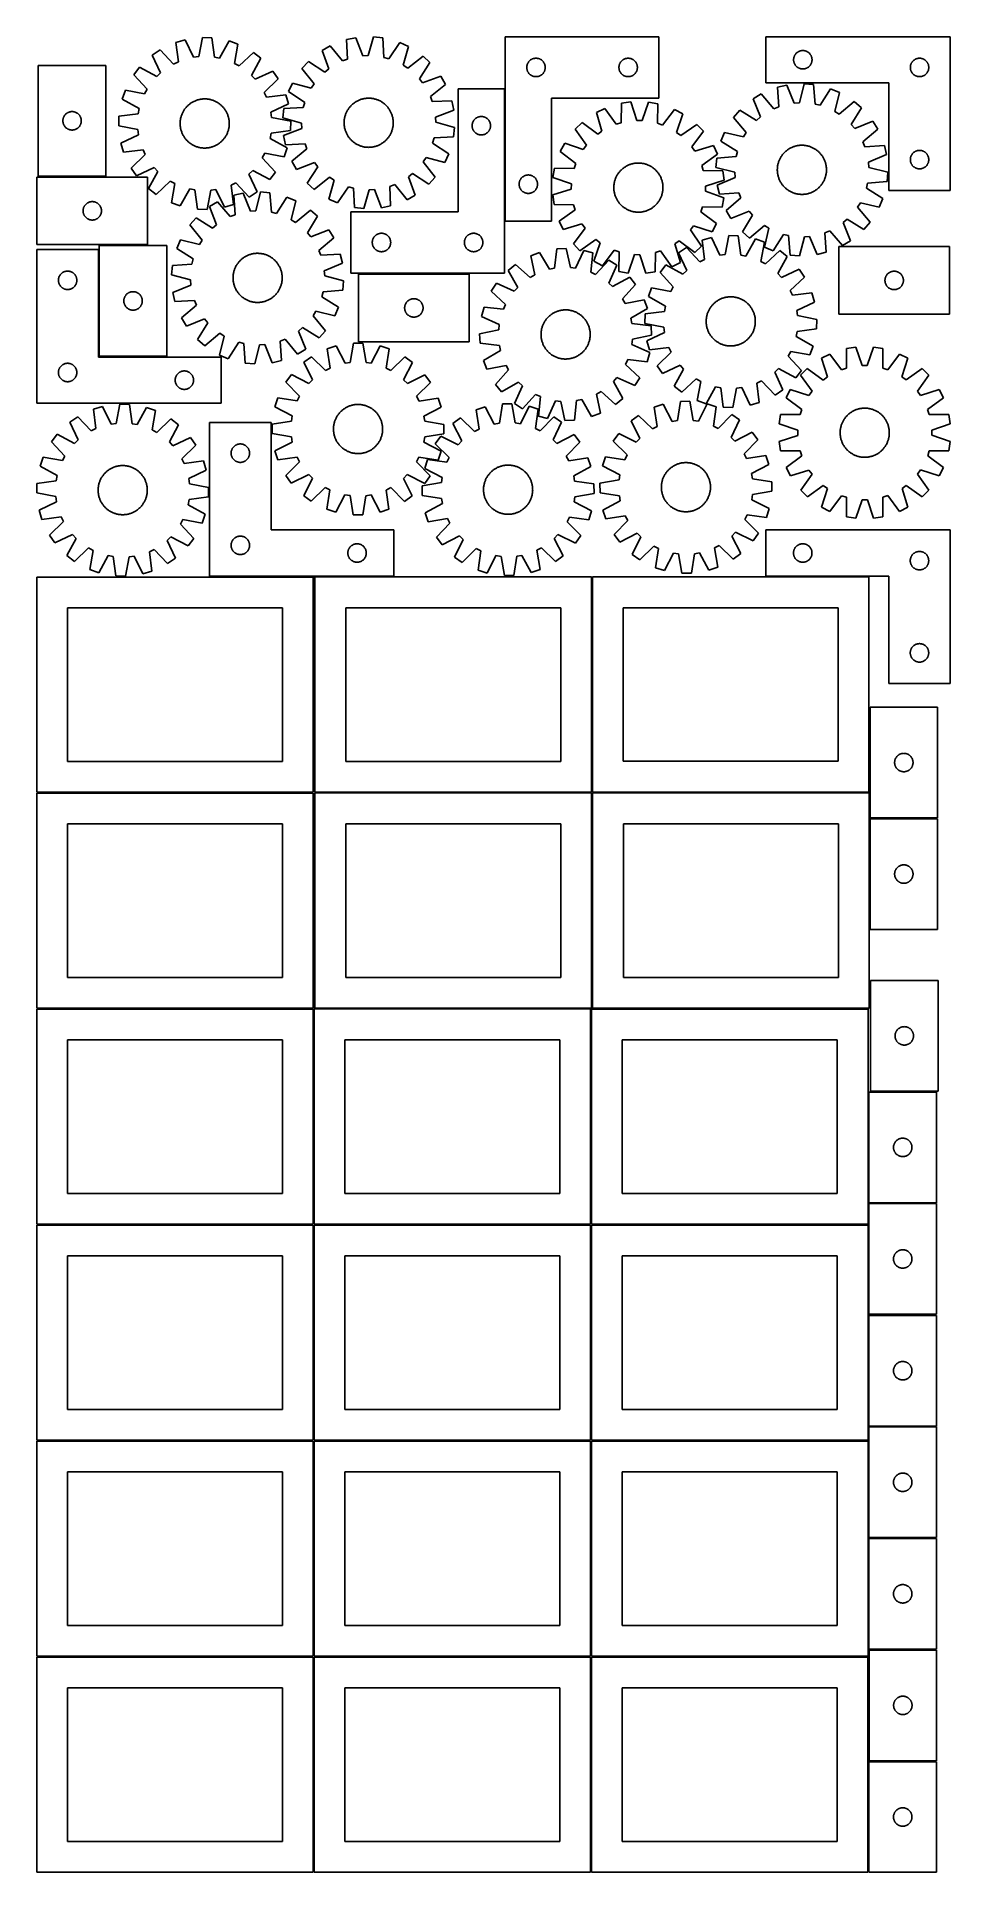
# Model space of a CAD drawing. Header units: millimetres. Extents: x 7 to 1493, y 7 to 2993.
import ezdxf

# ---------------------------------------------------------------- set-up
doc = ezdxf.new("R2010")
doc.units = ezdxf.units.MM
doc.layers.add('COMMON', color=5, linetype='CONTINUOUS', true_color=0x0000ff)
doc.layers.add('CUT', color=7, linetype='CONTINUOUS', true_color=0x000000)

msp = doc.modelspace()

# ---------------------------------------------------------------- linework, layer by layer
at = {"layer": 'COMMON'}
for p, q in [((768.413178, 2693.45388), (768.413178, 2908.636994)), ((119.092735, 2765.86966), (9.092735, 2765.86966)), ((107.584687, 2647.073028), (107.584687, 2473.573029)), ((710.390595, 2607.886994), (530.390595, 2607.886994)), ((108.334688, 2472.823028), (218.334688, 2472.823028)), ((587.962983, 2115.070573), (459.425849, 2115.070573)), ((910.175849, 2114.320572), (910.175849, 1764.339534)), ((1360.92585, 2115.089535), (1193.341754, 2115.089535)), ((6.549607, 1763.349135), (456.549607, 1763.349135)), ((459.425849, 1763.570571), (909.425849, 1763.570571)), ((911.325517, 1763.589533), (1360.92585, 1763.589533)), ((1362.075517, 1762.839533), (1362.075517, 1722.355252)), ((1362.075517, 1720.855251), (1362.075517, 1540.855251)), ((1362.825518, 1721.605251), (1472.825518, 1721.605251)), ((456.549607, 1411.849135), (6.549607, 1411.849135)), ((457.299608, 1061.32057), (457.299608, 1411.099134)), ((459.425849, 1412.07057), (908.049608, 1412.07057)), ((908.799608, 1411.049514), (908.799608, 1061.32057)), ((1360.299609, 1276.090236), (1360.299609, 1096.090236)), ((1363.591018, 1276.840236), (1471.04961, 1276.840236)), ((1360.299609, 1094.590235), (1360.299609, 1061.049514)), ((1471.04961, 1095.340236), (1361.04961, 1095.340236)), ((6.549607, 1060.349133), (456.524767, 1060.349133)), ((908.049608, 1060.57057), (458.049608, 1060.57057)), ((908.799608, 1059.549513), (908.799608, 709.820569)), ((1359.549609, 1060.299514), (909.549609, 1060.299514)), ((1360.299609, 1059.549513), (1360.299609, 914.590235)), ((1360.299609, 912.667849), (1360.299609, 732.667849)), ((1360.299609, 731.167848), (1360.299609, 709.549513)), ((1361.04961, 731.917848), (1471.04961, 731.917848)), ((457.299607, 708.049512), (457.299607, 358.049512)), ((908.799608, 708.049512), (908.799608, 358.049512)), ((909.549609, 708.799512), (1359.549609, 708.799512)), ((1360.299609, 708.049512), (1360.299609, 551.167848)), ((1360.299609, 549.667847), (1360.299609, 369.667847)), ((1361.04961, 550.417847), (1471.04961, 550.417847)), ((1361.220565, 368.917846), (1471.04961, 368.917846)), ((6.549607, 357.299511), (456.524767, 357.299511)), ((457.274767, 356.549511), (457.274767, 6.549511)), ((458.049608, 357.299511), (908.024768, 357.299511)), ((908.774768, 356.549511), (908.774768, 6.549511)), ((909.549609, 357.299511), (1359.524769, 357.299511)), ((1360.274769, 186.549511), (1360.274769, 6.549511))]:
    msp.add_line(p, q, dxfattribs=at)
at = {"layer": 'CUT'}
for p, q in [((247.895718, 2988.560059), (233.134719, 2984.219154)), ((261.672439, 2959.938796), (247.895718, 2988.560059)), ((276.19767, 2992.229573), (270.175609, 2961.041281)), ((291.577628, 2991.79662), (276.19767, 2992.229573)), ((295.835611, 2960.31894), (291.577628, 2991.79662)), ((526.078863, 2991.899187), (511.010528, 2988.788587)), ((511.010528, 2988.788587), (512.311755, 2957.050887)), ((537.451844, 2962.240629), (526.078863, 2991.899187)), ((554.58687, 2993.225585), (546.016922, 2962.639138)), ((569.878936, 2991.527571), (554.58687, 2993.225585)), ((571.530286, 2959.806161), (569.878936, 2991.527571)), ((769.163178, 2993.45388), (769.163178, 2693.45388)), ((1019.163178, 2993.45388), (769.163178, 2993.45388)), ((1019.163178, 2893.45388), (1019.163178, 2993.45388)), ((1493.443446, 2993.459508), (1193.443446, 2993.459508)), ((1193.443446, 2993.459508), (1193.443446, 2918.459508)), ((1493.443446, 2743.459508), (1493.443446, 2993.459508)), ((207.351906, 2971.983454), (194.654775, 2963.293609)), ((194.654775, 2963.293609), (208.114843, 2934.522072)), ((229.298803, 2949.020256), (207.351906, 2971.983454)), ((233.134719, 2984.219154), (237.045111, 2952.696407)), ((270.175609, 2961.041281), (261.672439, 2959.938796)), ((304.263293, 2958.739842), (295.835611, 2960.31894)), ((319.628326, 2986.540751), (304.263293, 2958.739842)), ((334.121745, 2981.376319), (319.628326, 2986.540751)), ((328.44419, 2950.123478), (334.121745, 2981.376319)), ((359.175391, 2967.709549), (335.971424, 2946.01737)), ((356.30622, 2930.350412), (371.363555, 2958.31917)), ((371.363555, 2958.31917), (359.175391, 2967.709549)), ((484.307681, 2978.717648), (470.938072, 2971.10292)), ((470.938072, 2971.10292), (481.9831, 2941.320675)), ((504.289028, 2954.025128), (484.307681, 2978.717648)), ((512.311755, 2957.050887), (504.289028, 2954.025128)), ((546.016922, 2962.639138), (537.451844, 2962.240629)), ((579.799305, 2957.538412), (571.530286, 2959.806161)), ((597.401542, 2983.979592), (579.799305, 2957.538412)), ((611.420446, 2977.639175), (597.401542, 2983.979592)), ((603.188519, 2946.960027), (611.420446, 2977.639175)), ((635.263546, 2961.955668), (610.35205, 2942.248002)), ((646.63702, 2951.593494), (635.263546, 2961.955668)), ((812.456771, 2956.871187), (813.156369, 2957.198634)), ((813.156369, 2957.198634), (813.871897, 2957.489633)), ((813.871897, 2957.489633), (814.601456, 2957.743411)), ((814.601456, 2957.743411), (815.343111, 2957.959296)), ((815.343111, 2957.959296), (816.094897, 2958.136716)), ((816.094897, 2958.136716), (816.854819, 2958.275199)), ((816.854819, 2958.275199), (817.620863, 2958.374378)), ((817.620863, 2958.374378), (818.390997, 2958.433992)), ((818.390997, 2958.433992), (819.163178, 2958.45388)), ((819.163178, 2958.45388), (819.935359, 2958.433992)), ((819.935359, 2958.433992), (820.705493, 2958.374378)), ((820.705493, 2958.374378), (821.471537, 2958.275199)), ((821.471537, 2958.275199), (822.231459, 2958.136716)), ((822.231459, 2958.136716), (822.983245, 2957.959296)), ((822.983245, 2957.959296), (823.724901, 2957.743411)), ((823.724901, 2957.743411), (824.454459, 2957.489633)), ((824.454459, 2957.489633), (825.169987, 2957.198634)), ((825.169987, 2957.198634), (825.869585, 2956.871187)), ((962.456771, 2956.871187), (963.156369, 2957.198634)), ((963.156369, 2957.198634), (963.871897, 2957.489633)), ((963.871897, 2957.489633), (964.601456, 2957.743411)), ((964.601456, 2957.743411), (965.343111, 2957.959296)), ((965.343111, 2957.959296), (966.094897, 2958.136716)), ((966.094897, 2958.136716), (966.854819, 2958.275199)), ((966.854819, 2958.275199), (967.620863, 2958.374378)), ((967.620863, 2958.374378), (968.390997, 2958.433992)), ((968.390997, 2958.433992), (969.163178, 2958.45388)), ((969.163178, 2958.45388), (969.935359, 2958.433992)), ((969.935359, 2958.433992), (970.705493, 2958.374378)), ((970.705493, 2958.374378), (971.471537, 2958.275199)), ((971.471537, 2958.275199), (972.231459, 2958.136716)), ((972.231459, 2958.136716), (972.983245, 2957.959296)), ((972.983245, 2957.959296), (973.724901, 2957.743411)), ((973.724901, 2957.743411), (974.454459, 2957.489633)), ((974.454459, 2957.489633), (975.169987, 2957.198634)), ((975.169987, 2957.198634), (975.869585, 2956.871187)), ((1238.463335, 2956.73169), (1238.522948, 2957.501823)), ((1238.522948, 2957.501823), (1238.622128, 2958.267867)), ((1238.622128, 2958.267867), (1238.760611, 2959.027789)), ((1238.760611, 2959.027789), (1238.938031, 2959.779575)), ((1238.938031, 2959.779575), (1239.153916, 2960.521231)), ((1239.153916, 2960.521231), (1239.407694, 2961.25079)), ((1239.407694, 2961.25079), (1239.698693, 2961.966317)), ((1239.698693, 2961.966317), (1240.02614, 2962.665915)), ((1240.02614, 2962.665915), (1240.389168, 2963.347729)), ((1240.389168, 2963.347729), (1240.786813, 2964.009951)), ((1240.786813, 2964.009951), (1241.218021, 2964.650825)), ((1241.218021, 2964.650825), (1241.681649, 2965.26865)), ((1241.681649, 2965.26865), (1242.176468, 2965.86179)), ((1242.176468, 2965.86179), (1242.701164, 2966.428671)), ((1242.701164, 2966.428671), (1243.254346, 2966.967789)), ((1243.254346, 2966.967789), (1243.834549, 2967.477715)), ((1243.834549, 2967.477715), (1244.440232, 2967.957097)), ((1244.440232, 2967.957097), (1245.069791, 2968.404663)), ((1245.069791, 2968.404663), (1245.721554, 2968.819228)), ((1245.721554, 2968.819228), (1246.393795, 2969.19969)), ((1246.393795, 2969.19969), (1247.084731, 2969.545042)), ((1247.084731, 2969.545042), (1247.792528, 2969.854368)), ((1247.792528, 2969.854368), (1248.515311, 2970.126847)), ((1248.515311, 2970.126847), (1249.251162, 2970.361756)), ((1249.251162, 2970.361756), (1249.99813, 2970.558474)), ((1249.99813, 2970.558474), (1250.754235, 2970.716477)), ((1250.754235, 2970.716477), (1251.517471, 2970.835348)), ((1251.517471, 2970.835348), (1252.285815, 2970.914771)), ((1252.285815, 2970.914771), (1253.057228, 2970.954535)), ((1253.057228, 2970.954535), (1253.829665, 2970.954535)), ((1253.829665, 2970.954535), (1254.601078, 2970.914771)), ((1254.601078, 2970.914771), (1255.369422, 2970.835348)), ((1255.369422, 2970.835348), (1256.132658, 2970.716477)), ((1256.132658, 2970.716477), (1256.888763, 2970.558474)), ((1256.888763, 2970.558474), (1257.635731, 2970.361756)), ((1257.635731, 2970.361756), (1258.371582, 2970.126847)), ((1258.371582, 2970.126847), (1259.094365, 2969.854368)), ((1259.094365, 2969.854368), (1259.802162, 2969.545042)), ((1259.802162, 2969.545042), (1260.493098, 2969.19969)), ((1260.493098, 2969.19969), (1261.165339, 2968.819228)), ((1261.165339, 2968.819228), (1261.817102, 2968.404663)), ((1261.817102, 2968.404663), (1262.446661, 2967.957097)), ((1262.446661, 2967.957097), (1263.052344, 2967.477715)), ((1263.052344, 2967.477715), (1263.632547, 2966.967789)), ((1263.632547, 2966.967789), (1264.185729, 2966.428671)), ((1264.185729, 2966.428671), (1264.710425, 2965.86179)), ((1264.710425, 2965.86179), (1265.205244, 2965.26865)), ((1265.205244, 2965.26865), (1265.668872, 2964.650825)), ((1265.668872, 2964.650825), (1266.10008, 2964.009951)), ((1266.10008, 2964.009951), (1266.497725, 2963.347729)), ((1266.497725, 2963.347729), (1266.860753, 2962.665915)), ((1266.860753, 2962.665915), (1267.1882, 2961.966317)), ((1267.1882, 2961.966317), (1267.479199, 2961.25079)), ((1267.479199, 2961.25079), (1267.732977, 2960.521231)), ((1267.732977, 2960.521231), (1267.948862, 2959.779575)), ((1267.948862, 2959.779575), (1268.126282, 2959.027789)), ((1268.126282, 2959.027789), (1268.264765, 2958.267867)), ((1268.264765, 2958.267867), (1268.363945, 2957.501823)), ((1268.363945, 2957.501823), (1268.423558, 2956.73169)), ((1436.393795, 2956.69969), (1437.084731, 2957.045042)), ((1437.084731, 2957.045042), (1437.792528, 2957.354368)), ((1437.792528, 2957.354368), (1438.515311, 2957.626847)), ((1438.515311, 2957.626847), (1439.251162, 2957.861756)), ((1439.251162, 2957.861756), (1439.99813, 2958.058474)), ((1439.99813, 2958.058474), (1440.754235, 2958.216477)), ((1440.754235, 2958.216477), (1441.517471, 2958.335348)), ((1441.517471, 2958.335348), (1442.285815, 2958.414771)), ((1442.285815, 2958.414771), (1443.057228, 2958.454535)), ((1443.057228, 2958.454535), (1443.829665, 2958.454535)), ((1443.829665, 2958.454535), (1444.601078, 2958.414771)), ((1444.601078, 2958.414771), (1445.369422, 2958.335348)), ((1445.369422, 2958.335348), (1446.132658, 2958.216477)), ((1446.132658, 2958.216477), (1446.888763, 2958.058474)), ((1446.888763, 2958.058474), (1447.635731, 2957.861756)), ((1447.635731, 2957.861756), (1448.371582, 2957.626847)), ((1448.371582, 2957.626847), (1449.094365, 2957.354368)), ((1449.094365, 2957.354368), (1449.802162, 2957.045042)), ((1449.802162, 2957.045042), (1450.493098, 2956.69969)), ((9.092735, 2946.61966), (9.092735, 2766.61966)), ((119.092735, 2946.61966), (9.092735, 2946.61966)), ((119.092735, 2766.61966), (119.092735, 2946.61966)), ((173.914901, 2943.689439), (164.524522, 2931.501276)), ((164.524522, 2931.501276), (186.216701, 2908.297308)), ((201.883659, 2928.632104), (173.914901, 2943.689439)), ((208.114843, 2934.522072), (201.883659, 2928.632104)), ((237.045111, 2952.696407), (229.298803, 2949.020256)), ((335.971424, 2946.01737), (328.44419, 2950.123478)), ((362.196188, 2924.119228), (356.30622, 2930.350412)), ((390.967724, 2937.579296), (362.196188, 2924.119228)), ((399.65757, 2924.882165), (390.967724, 2937.579296)), ((448.654247, 2953.273254), (438.292073, 2941.899781)), ((438.292073, 2941.899781), (457.999739, 2916.988285)), ((475.288045, 2935.963848), (448.654247, 2953.273254)), ((481.9831, 2941.320675), (475.288045, 2935.963848)), ((610.35205, 2942.248002), (603.188519, 2946.960027)), ((629.327613, 2924.959696), (646.63702, 2951.593494)), ((664.466685, 2929.309669), (634.684441, 2918.26464)), ((672.081413, 2915.94006), (664.466685, 2929.309669)), ((804.168151, 2943.840099), (804.207915, 2944.611512)), ((804.168151, 2943.067662), (804.168151, 2943.840099)), ((804.207915, 2942.296248), (804.168151, 2943.067662)), ((804.207915, 2944.611512), (804.287338, 2945.379856)), ((804.287338, 2941.527905), (804.207915, 2942.296248)), ((804.287338, 2945.379856), (804.406209, 2946.143092)), ((804.406209, 2940.764669), (804.287338, 2941.527905)), ((804.406209, 2946.143092), (804.564212, 2946.899196)), ((804.564212, 2940.008564), (804.406209, 2940.764669)), ((804.564212, 2946.899196), (804.76093, 2947.646165)), ((804.76093, 2939.261596), (804.564212, 2940.008564)), ((804.76093, 2947.646165), (804.99584, 2948.382016)), ((804.99584, 2938.525745), (804.76093, 2939.261596)), ((804.99584, 2948.382016), (805.268319, 2949.104799)), ((805.268319, 2937.802962), (804.99584, 2938.525745)), ((805.268319, 2949.104799), (805.577644, 2949.812596)), ((805.577644, 2937.095164), (805.268319, 2937.802962)), ((805.577644, 2949.812596), (805.922996, 2950.503531)), ((805.922996, 2936.404229), (805.577644, 2937.095164)), ((805.922996, 2950.503531), (806.303459, 2951.175772)), ((806.303459, 2935.731988), (805.922996, 2936.404229)), ((806.303459, 2951.175772), (806.718023, 2951.827536)), ((806.718023, 2935.080224), (806.303459, 2935.731988)), ((806.718023, 2951.827536), (807.165589, 2952.457094)), ((807.165589, 2934.450666), (806.718023, 2935.080224)), ((807.165589, 2952.457094), (807.644971, 2953.062778)), ((807.644971, 2933.844983), (807.165589, 2934.450666)), ((807.644971, 2953.062778), (808.154898, 2953.64298)), ((808.154898, 2933.26478), (807.644971, 2933.844983)), ((808.154898, 2953.64298), (808.694016, 2954.196163)), ((808.694016, 2932.711597), (808.154898, 2933.26478)), ((808.694016, 2954.196163), (809.260896, 2954.720859)), ((809.260896, 2932.186901), (808.694016, 2932.711597)), ((809.260896, 2954.720859), (809.854036, 2955.215677)), ((809.854036, 2931.692083), (809.260896, 2932.186901)), ((809.854036, 2955.215677), (810.471862, 2955.679305)), ((810.471862, 2931.228455), (809.854036, 2931.692083)), ((810.471862, 2955.679305), (811.112735, 2956.110514)), ((811.112735, 2930.797247), (810.471862, 2931.228455)), ((811.112735, 2956.110514), (811.774957, 2956.508159)), ((811.774957, 2930.399602), (811.112735, 2930.797247)), ((811.774957, 2956.508159), (812.456771, 2956.871187)), ((812.456771, 2930.036574), (811.774957, 2930.399602)), ((813.156369, 2929.709127), (812.456771, 2930.036574)), ((813.871897, 2929.418128), (813.156369, 2929.709127)), ((814.601456, 2929.16435), (813.871897, 2929.418128)), ((815.343111, 2928.948464), (814.601456, 2929.16435)), ((816.094897, 2928.771045), (815.343111, 2928.948464)), ((816.854819, 2928.632562), (816.094897, 2928.771045)), ((817.620863, 2928.533382), (816.854819, 2928.632562)), ((818.390997, 2928.473769), (817.620863, 2928.533382)), ((819.163178, 2928.45388), (818.390997, 2928.473769)), ((819.935359, 2928.473769), (819.163178, 2928.45388)), ((820.705493, 2928.533382), (819.935359, 2928.473769)), ((821.471537, 2928.632562), (820.705493, 2928.533382)), ((822.231459, 2928.771045), (821.471537, 2928.632562)), ((822.983245, 2928.948464), (822.231459, 2928.771045)), ((823.724901, 2929.16435), (822.983245, 2928.948464)), ((824.454459, 2929.418128), (823.724901, 2929.16435)), ((825.169987, 2929.709127), (824.454459, 2929.418128)), ((825.869585, 2930.036574), (825.169987, 2929.709127)), ((825.869585, 2956.871187), (826.551399, 2956.508159)), ((826.551399, 2930.399602), (825.869585, 2930.036574)), ((826.551399, 2956.508159), (827.213621, 2956.110514)), ((827.213621, 2930.797247), (826.551399, 2930.399602)), ((827.213621, 2956.110514), (827.854495, 2955.679305)), ((827.854495, 2931.228455), (827.213621, 2930.797247)), ((827.854495, 2955.679305), (828.47232, 2955.215677)), ((828.47232, 2931.692083), (827.854495, 2931.228455)), ((828.47232, 2955.215677), (829.06546, 2954.720859)), ((829.06546, 2932.186901), (828.47232, 2931.692083)), ((829.06546, 2954.720859), (829.63234, 2954.196163)), ((829.63234, 2932.711597), (829.06546, 2932.186901)), ((829.63234, 2954.196163), (830.171459, 2953.64298)), ((830.171459, 2933.26478), (829.63234, 2932.711597)), ((830.171459, 2953.64298), (830.681385, 2953.062778)), ((830.681385, 2933.844983), (830.171459, 2933.26478)), ((830.681385, 2953.062778), (831.160767, 2952.457094)), ((831.160767, 2934.450666), (830.681385, 2933.844983)), ((831.160767, 2952.457094), (831.608333, 2951.827536)), ((831.608333, 2935.080224), (831.160767, 2934.450666)), ((831.608333, 2951.827536), (832.022898, 2951.175772)), ((832.022898, 2935.731988), (831.608333, 2935.080224)), ((832.022898, 2951.175772), (832.40336, 2950.503531)), ((832.40336, 2936.404229), (832.022898, 2935.731988)), ((832.40336, 2950.503531), (832.748712, 2949.812596)), ((832.748712, 2937.095164), (832.40336, 2936.404229)), ((832.748712, 2949.812596), (833.058038, 2949.104799)), ((833.058038, 2937.802962), (832.748712, 2937.095164)), ((833.058038, 2949.104799), (833.330517, 2948.382016)), ((833.330517, 2938.525745), (833.058038, 2937.802962)), ((833.330517, 2948.382016), (833.565426, 2947.646165)), ((833.565426, 2939.261596), (833.330517, 2938.525745)), ((833.565426, 2947.646165), (833.762144, 2946.899196)), ((833.762144, 2940.008564), (833.565426, 2939.261596)), ((833.762144, 2946.899196), (833.920147, 2946.143092)), ((833.920147, 2940.764669), (833.762144, 2940.008564)), ((833.920147, 2946.143092), (834.039018, 2945.379856)), ((834.039018, 2941.527905), (833.920147, 2940.764669)), ((834.039018, 2945.379856), (834.118441, 2944.611512)), ((834.118441, 2942.296248), (834.039018, 2941.527905)), ((834.118441, 2944.611512), (834.158205, 2943.840099)), ((834.158205, 2943.067662), (834.118441, 2942.296248)), ((834.158205, 2943.840099), (834.158205, 2943.067662)), ((954.168151, 2943.840099), (954.207915, 2944.611512)), ((954.168151, 2943.067662), (954.168151, 2943.840099)), ((954.207915, 2942.296248), (954.168151, 2943.067662)), ((954.207915, 2944.611512), (954.287338, 2945.379856)), ((954.287338, 2941.527905), (954.207915, 2942.296248)), ((954.287338, 2945.379856), (954.406209, 2946.143092)), ((954.406209, 2940.764669), (954.287338, 2941.527905)), ((954.406209, 2946.143092), (954.564212, 2946.899196)), ((954.564212, 2940.008564), (954.406209, 2940.764669)), ((954.564212, 2946.899196), (954.76093, 2947.646165)), ((954.76093, 2939.261596), (954.564212, 2940.008564)), ((954.76093, 2947.646165), (954.99584, 2948.382016)), ((954.99584, 2938.525745), (954.76093, 2939.261596)), ((954.99584, 2948.382016), (955.268319, 2949.104799)), ((955.268319, 2937.802962), (954.99584, 2938.525745)), ((955.268319, 2949.104799), (955.577644, 2949.812596)), ((955.577644, 2937.095164), (955.268319, 2937.802962)), ((955.577644, 2949.812596), (955.922996, 2950.503531)), ((955.922996, 2936.404229), (955.577644, 2937.095164)), ((955.922996, 2950.503531), (956.303459, 2951.175772)), ((956.303459, 2935.731988), (955.922996, 2936.404229)), ((956.303459, 2951.175772), (956.718023, 2951.827536)), ((956.718023, 2935.080224), (956.303459, 2935.731988)), ((956.718023, 2951.827536), (957.165589, 2952.457094)), ((957.165589, 2934.450666), (956.718023, 2935.080224)), ((957.165589, 2952.457094), (957.644971, 2953.062778)), ((957.644971, 2933.844983), (957.165589, 2934.450666)), ((957.644971, 2953.062778), (958.154898, 2953.64298)), ((958.154898, 2933.26478), (957.644971, 2933.844983)), ((958.154898, 2953.64298), (958.694016, 2954.196163)), ((958.694016, 2932.711597), (958.154898, 2933.26478)), ((958.694016, 2954.196163), (959.260896, 2954.720859)), ((959.260896, 2932.186901), (958.694016, 2932.711597)), ((959.260896, 2954.720859), (959.854036, 2955.215677)), ((959.854036, 2931.692083), (959.260896, 2932.186901)), ((959.854036, 2955.215677), (960.471862, 2955.679305)), ((960.471862, 2931.228455), (959.854036, 2931.692083)), ((960.471862, 2955.679305), (961.112735, 2956.110514)), ((961.112735, 2930.797247), (960.471862, 2931.228455)), ((961.112735, 2956.110514), (961.774957, 2956.508159)), ((961.774957, 2930.399602), (961.112735, 2930.797247)), ((961.774957, 2956.508159), (962.456771, 2956.871187)), ((962.456771, 2930.036574), (961.774957, 2930.399602)), ((963.156369, 2929.709127), (962.456771, 2930.036574)), ((963.871897, 2929.418128), (963.156369, 2929.709127)), ((964.601456, 2929.16435), (963.871897, 2929.418128)), ((965.343111, 2928.948464), (964.601456, 2929.16435)), ((966.094897, 2928.771045), (965.343111, 2928.948464)), ((966.854819, 2928.632562), (966.094897, 2928.771045)), ((967.620863, 2928.533382), (966.854819, 2928.632562)), ((968.390997, 2928.473769), (967.620863, 2928.533382)), ((969.163178, 2928.45388), (968.390997, 2928.473769)), ((969.935359, 2928.473769), (969.163178, 2928.45388)), ((970.705493, 2928.533382), (969.935359, 2928.473769)), ((971.471537, 2928.632562), (970.705493, 2928.533382)), ((972.231459, 2928.771045), (971.471537, 2928.632562)), ((972.983245, 2928.948464), (972.231459, 2928.771045)), ((973.724901, 2929.16435), (972.983245, 2928.948464)), ((974.454459, 2929.418128), (973.724901, 2929.16435)), ((975.169987, 2929.709127), (974.454459, 2929.418128)), ((975.869585, 2930.036574), (975.169987, 2929.709127)), ((975.869585, 2956.871187), (976.551399, 2956.508159)), ((976.551399, 2930.399602), (975.869585, 2930.036574)), ((976.551399, 2956.508159), (977.213621, 2956.110514)), ((977.213621, 2930.797247), (976.551399, 2930.399602)), ((977.213621, 2956.110514), (977.854495, 2955.679305)), ((977.854495, 2931.228455), (977.213621, 2930.797247)), ((977.854495, 2955.679305), (978.47232, 2955.215677)), ((978.47232, 2931.692083), (977.854495, 2931.228455)), ((978.47232, 2955.215677), (979.06546, 2954.720859)), ((979.06546, 2932.186901), (978.47232, 2931.692083)), ((979.06546, 2954.720859), (979.63234, 2954.196163)), ((979.63234, 2932.711597), (979.06546, 2932.186901)), ((979.63234, 2954.196163), (980.171459, 2953.64298)), ((980.171459, 2933.26478), (979.63234, 2932.711597)), ((980.171459, 2953.64298), (980.681385, 2953.062778)), ((980.681385, 2933.844983), (980.171459, 2933.26478)), ((980.681385, 2953.062778), (981.160767, 2952.457094)), ((981.160767, 2934.450666), (980.681385, 2933.844983)), ((981.160767, 2952.457094), (981.608333, 2951.827536)), ((981.608333, 2935.080224), (981.160767, 2934.450666)), ((981.608333, 2951.827536), (982.022898, 2951.175772)), ((982.022898, 2935.731988), (981.608333, 2935.080224)), ((982.022898, 2951.175772), (982.40336, 2950.503531)), ((982.40336, 2936.404229), (982.022898, 2935.731988)), ((982.40336, 2950.503531), (982.748712, 2949.812596)), ((982.748712, 2937.095164), (982.40336, 2936.404229)), ((982.748712, 2949.812596), (983.058038, 2949.104799)), ((983.058038, 2937.802962), (982.748712, 2937.095164)), ((983.058038, 2949.104799), (983.330517, 2948.382016)), ((983.330517, 2938.525745), (983.058038, 2937.802962)), ((983.330517, 2948.382016), (983.565426, 2947.646165)), ((983.565426, 2939.261596), (983.330517, 2938.525745)), ((983.565426, 2947.646165), (983.762144, 2946.899196)), ((983.762144, 2940.008564), (983.565426, 2939.261596)), ((983.762144, 2946.899196), (983.920147, 2946.143092)), ((983.920147, 2940.764669), (983.762144, 2940.008564)), ((983.920147, 2946.143092), (984.039018, 2945.379856)), ((984.039018, 2941.527905), (983.920147, 2940.764669)), ((984.039018, 2945.379856), (984.118441, 2944.611512)), ((984.118441, 2942.296248), (984.039018, 2941.527905)), ((984.118441, 2944.611512), (984.158205, 2943.840099)), ((984.158205, 2943.067662), (984.118441, 2942.296248)), ((984.158205, 2943.840099), (984.158205, 2943.067662)), ((1238.443446, 2955.959508), (1238.463335, 2956.73169)), ((1238.463335, 2955.187327), (1238.443446, 2955.959508)), ((1238.522948, 2954.417193), (1238.463335, 2955.187327)), ((1238.622128, 2953.65115), (1238.522948, 2954.417193)), ((1238.760611, 2952.891227), (1238.622128, 2953.65115)), ((1238.938031, 2952.139441), (1238.760611, 2952.891227)), ((1239.153916, 2951.397786), (1238.938031, 2952.139441)), ((1239.407694, 2950.668227), (1239.153916, 2951.397786)), ((1239.698693, 2949.9527), (1239.407694, 2950.668227)), ((1240.02614, 2949.253101), (1239.698693, 2949.9527)), ((1240.389168, 2948.571287), (1240.02614, 2949.253101)), ((1240.786813, 2947.909065), (1240.389168, 2948.571287)), ((1241.218021, 2947.268192), (1240.786813, 2947.909065)), ((1241.681649, 2946.650366), (1241.218021, 2947.268192)), ((1242.176468, 2946.057226), (1241.681649, 2946.650366)), ((1242.701164, 2945.490346), (1242.176468, 2946.057226)), ((1243.254346, 2944.951228), (1242.701164, 2945.490346)), ((1243.834549, 2944.441302), (1243.254346, 2944.951228)), ((1244.440232, 2943.96192), (1243.834549, 2944.441302)), ((1245.069791, 2943.514353), (1244.440232, 2943.96192)), ((1245.721554, 2943.099789), (1245.069791, 2943.514353)), ((1246.393795, 2942.719326), (1245.721554, 2943.099789)), ((1247.084731, 2942.373974), (1246.393795, 2942.719326)), ((1247.792528, 2942.064649), (1247.084731, 2942.373974)), ((1248.515311, 2941.79217), (1247.792528, 2942.064649)), ((1249.251162, 2941.55726), (1248.515311, 2941.79217)), ((1249.99813, 2941.360543), (1249.251162, 2941.55726)), ((1250.754235, 2941.202539), (1249.99813, 2941.360543)), ((1251.517471, 2941.083668), (1250.754235, 2941.202539)), ((1252.285815, 2941.004245), (1251.517471, 2941.083668)), ((1253.057228, 2940.964481), (1252.285815, 2941.004245)), ((1253.829665, 2940.964481), (1253.057228, 2940.964481)), ((1254.601078, 2941.004245), (1253.829665, 2940.964481)), ((1255.369422, 2941.083668), (1254.601078, 2941.004245)), ((1256.132658, 2941.202539), (1255.369422, 2941.083668)), ((1256.888763, 2941.360543), (1256.132658, 2941.202539)), ((1257.635731, 2941.55726), (1256.888763, 2941.360543)), ((1258.371582, 2941.79217), (1257.635731, 2941.55726)), ((1259.094365, 2942.064649), (1258.371582, 2941.79217)), ((1259.802162, 2942.373974), (1259.094365, 2942.064649)), ((1260.493098, 2942.719326), (1259.802162, 2942.373974)), ((1261.165339, 2943.099789), (1260.493098, 2942.719326)), ((1261.817102, 2943.514353), (1261.165339, 2943.099789)), ((1262.446661, 2943.96192), (1261.817102, 2943.514353)), ((1263.052344, 2944.441302), (1262.446661, 2943.96192)), ((1263.632547, 2944.951228), (1263.052344, 2944.441302)), ((1264.185729, 2945.490346), (1263.632547, 2944.951228)), ((1264.710425, 2946.057226), (1264.185729, 2945.490346)), ((1265.205244, 2946.650366), (1264.710425, 2946.057226)), ((1265.668872, 2947.268192), (1265.205244, 2946.650366)), ((1266.10008, 2947.909065), (1265.668872, 2947.268192)), ((1266.497725, 2948.571287), (1266.10008, 2947.909065)), ((1266.860753, 2949.253101), (1266.497725, 2948.571287)), ((1267.1882, 2949.9527), (1266.860753, 2949.253101)), ((1267.479199, 2950.668227), (1267.1882, 2949.9527)), ((1267.732977, 2951.397786), (1267.479199, 2950.668227)), ((1267.948862, 2952.139441), (1267.732977, 2951.397786)), ((1268.126282, 2952.891227), (1267.948862, 2952.139441)), ((1268.264765, 2953.65115), (1268.126282, 2952.891227)), ((1268.363945, 2954.417193), (1268.264765, 2953.65115)), ((1268.423558, 2955.187327), (1268.363945, 2954.417193)), ((1268.423558, 2956.73169), (1268.443446, 2955.959508)), ((1268.443446, 2955.959508), (1268.423558, 2955.187327)), ((1428.443446, 2943.459508), (1428.463335, 2944.23169)), ((1428.463335, 2942.687327), (1428.443446, 2943.459508)), ((1428.463335, 2944.23169), (1428.522948, 2945.001823)), ((1428.522948, 2941.917193), (1428.463335, 2942.687327)), ((1428.522948, 2945.001823), (1428.622128, 2945.767867)), ((1428.622128, 2941.15115), (1428.522948, 2941.917193)), ((1428.622128, 2945.767867), (1428.760611, 2946.527789)), ((1428.760611, 2940.391227), (1428.622128, 2941.15115)), ((1428.760611, 2946.527789), (1428.938031, 2947.279575)), ((1428.938031, 2939.639441), (1428.760611, 2940.391227)), ((1428.938031, 2947.279575), (1429.153916, 2948.021231)), ((1429.153916, 2938.897786), (1428.938031, 2939.639441)), ((1429.153916, 2948.021231), (1429.407694, 2948.75079)), ((1429.407694, 2938.168227), (1429.153916, 2938.897786)), ((1429.407694, 2948.75079), (1429.698693, 2949.466317)), ((1429.698693, 2937.4527), (1429.407694, 2938.168227)), ((1429.698693, 2949.466317), (1430.02614, 2950.165915)), ((1430.02614, 2936.753101), (1429.698693, 2937.4527)), ((1430.02614, 2950.165915), (1430.389168, 2950.847729)), ((1430.389168, 2936.071287), (1430.02614, 2936.753101)), ((1430.389168, 2950.847729), (1430.786813, 2951.509951)), ((1430.786813, 2935.409065), (1430.389168, 2936.071287)), ((1430.786813, 2951.509951), (1431.218021, 2952.150825)), ((1431.218021, 2934.768192), (1430.786813, 2935.409065)), ((1431.218021, 2952.150825), (1431.681649, 2952.76865)), ((1431.681649, 2934.150366), (1431.218021, 2934.768192)), ((1431.681649, 2952.76865), (1432.176468, 2953.36179)), ((1432.176468, 2933.557226), (1431.681649, 2934.150366)), ((1432.176468, 2953.36179), (1432.701164, 2953.928671)), ((1432.701164, 2932.990346), (1432.176468, 2933.557226)), ((1432.701164, 2953.928671), (1433.254346, 2954.467789)), ((1433.254346, 2932.451228), (1432.701164, 2932.990346)), ((1433.254346, 2954.467789), (1433.834549, 2954.977715)), ((1433.834549, 2931.941302), (1433.254346, 2932.451228)), ((1433.834549, 2954.977715), (1434.440232, 2955.457097)), ((1434.440232, 2931.46192), (1433.834549, 2931.941302)), ((1434.440232, 2955.457097), (1435.069791, 2955.904663)), ((1435.069791, 2931.014353), (1434.440232, 2931.46192)), ((1435.069791, 2955.904663), (1435.721554, 2956.319228)), ((1435.721554, 2930.599789), (1435.069791, 2931.014353)), ((1435.721554, 2956.319228), (1436.393795, 2956.69969)), ((1436.393795, 2930.219326), (1435.721554, 2930.599789)), ((1437.084731, 2929.873974), (1436.393795, 2930.219326)), ((1437.792528, 2929.564649), (1437.084731, 2929.873974)), ((1438.515311, 2929.29217), (1437.792528, 2929.564649)), ((1439.251162, 2929.05726), (1438.515311, 2929.29217)), ((1439.99813, 2928.860543), (1439.251162, 2929.05726)), ((1440.754235, 2928.702539), (1439.99813, 2928.860543)), ((1441.517471, 2928.583668), (1440.754235, 2928.702539)), ((1442.285815, 2928.504245), (1441.517471, 2928.583668)), ((1443.057228, 2928.464481), (1442.285815, 2928.504245)), ((1443.829665, 2928.464481), (1443.057228, 2928.464481)), ((1444.601078, 2928.504245), (1443.829665, 2928.464481)), ((1445.369422, 2928.583668), (1444.601078, 2928.504245)), ((1446.132658, 2928.702539), (1445.369422, 2928.583668)), ((1446.888763, 2928.860543), (1446.132658, 2928.702539)), ((1447.635731, 2929.05726), (1446.888763, 2928.860543)), ((1448.371582, 2929.29217), (1447.635731, 2929.05726)), ((1449.094365, 2929.564649), (1448.371582, 2929.29217)), ((1449.802162, 2929.873974), (1449.094365, 2929.564649)), ((1450.493098, 2930.219326), (1449.802162, 2929.873974)), ((1450.493098, 2956.69969), (1451.165339, 2956.319228)), ((1451.165339, 2930.599789), (1450.493098, 2930.219326)), ((1451.165339, 2956.319228), (1451.817102, 2955.904663)), ((1451.817102, 2931.014353), (1451.165339, 2930.599789)), ((1451.817102, 2955.904663), (1452.446661, 2955.457097)), ((1452.446661, 2931.46192), (1451.817102, 2931.014353)), ((1452.446661, 2955.457097), (1453.052344, 2954.977715)), ((1453.052344, 2931.941302), (1452.446661, 2931.46192)), ((1453.052344, 2954.977715), (1453.632547, 2954.467789)), ((1453.632547, 2932.451228), (1453.052344, 2931.941302)), ((1453.632547, 2954.467789), (1454.185729, 2953.928671)), ((1454.185729, 2932.990346), (1453.632547, 2932.451228)), ((1454.185729, 2953.928671), (1454.710425, 2953.36179)), ((1454.710425, 2933.557226), (1454.185729, 2932.990346)), ((1454.710425, 2953.36179), (1455.205244, 2952.76865)), ((1455.205244, 2934.150366), (1454.710425, 2933.557226)), ((1455.205244, 2952.76865), (1455.668872, 2952.150825)), ((1455.668872, 2934.768192), (1455.205244, 2934.150366)), ((1455.668872, 2952.150825), (1456.10008, 2951.509951)), ((1456.10008, 2935.409065), (1455.668872, 2934.768192)), ((1456.10008, 2951.509951), (1456.497725, 2950.847729)), ((1456.497725, 2936.071287), (1456.10008, 2935.409065)), ((1456.497725, 2950.847729), (1456.860753, 2950.165915)), ((1456.860753, 2936.753101), (1456.497725, 2936.071287)), ((1456.860753, 2950.165915), (1457.1882, 2949.466317)), ((1457.1882, 2937.4527), (1456.860753, 2936.753101)), ((1457.1882, 2949.466317), (1457.479199, 2948.75079)), ((1457.479199, 2938.168227), (1457.1882, 2937.4527)), ((1457.479199, 2948.75079), (1457.732977, 2948.021231)), ((1457.732977, 2938.897786), (1457.479199, 2938.168227)), ((1457.732977, 2948.021231), (1457.948862, 2947.279575)), ((1457.948862, 2939.639441), (1457.732977, 2938.897786)), ((1457.948862, 2947.279575), (1458.126282, 2946.527789)), ((1458.126282, 2940.391227), (1457.948862, 2939.639441)), ((1458.126282, 2946.527789), (1458.264765, 2945.767867)), ((1458.264765, 2941.15115), (1458.126282, 2940.391227)), ((1458.264765, 2945.767867), (1458.363945, 2945.001823)), ((1458.363945, 2941.917193), (1458.264765, 2941.15115)), ((1458.363945, 2945.001823), (1458.423558, 2944.23169)), ((1458.423558, 2942.687327), (1458.363945, 2941.917193)), ((1458.423558, 2944.23169), (1458.443446, 2943.459508)), ((1458.443446, 2943.459508), (1458.423558, 2942.687327)), ((150.857751, 2906.447629), (145.69332, 2891.95421)), ((182.110593, 2900.770074), (150.857751, 2906.447629)), ((186.216701, 2908.297308), (182.110593, 2900.770074)), ((376.694372, 2902.935268), (399.65757, 2924.882165)), ((380.370522, 2895.18896), (376.694372, 2902.935268)), ((411.893269, 2899.099351), (380.370522, 2895.18896)), ((416.234175, 2884.338353), (411.893269, 2899.099351)), ((422.608565, 2918.056681), (416.268149, 2904.037777)), ((416.268149, 2904.037777), (442.709329, 2886.43554)), ((453.287713, 2909.824753), (422.608565, 2918.056681)), ((457.999739, 2916.988285), (453.287713, 2909.824753)), ((634.684441, 2918.26464), (629.327613, 2924.959696)), ((647.388893, 2895.958713), (672.081413, 2915.94006)), ((767.663177, 2908.636994), (692.663177, 2908.636994)), ((692.663177, 2908.636994), (692.663177, 2708.636994)), ((767.663177, 2608.636994), (767.663177, 2908.636994)), ((1185.80779, 2900.266666), (1172.66653, 2892.264301)), ((1206.502538, 2876.168903), (1185.80779, 2900.266666)), ((1193.443446, 2918.459508), (1393.443446, 2918.459508)), ((1227.175721, 2914.663848), (1212.204773, 2911.11402)), ((1212.204773, 2911.11402), (1214.43337, 2879.427933)), ((1239.410977, 2885.350485), (1227.175721, 2914.663848)), ((1255.63276, 2916.823178), (1247.960742, 2885.999244)), ((1270.967935, 2915.572989), (1255.63276, 2916.823178)), ((1273.546028, 2883.913422), (1270.967935, 2915.572989)), ((1298.699458, 2908.832925), (1281.877816, 2881.888406)), ((1312.897745, 2902.905094), (1298.699458, 2908.832925)), ((1305.566314, 2871.998382), (1312.897745, 2902.905094)), ((1393.443446, 2918.459508), (1393.443446, 2743.459508)), ((53.623572, 2867.361943), (54.190453, 2867.886639)), ((54.190453, 2867.886639), (54.783592, 2868.381457)), ((54.783592, 2868.381457), (55.401418, 2868.845085)), ((55.401418, 2868.845085), (56.042292, 2869.276293)), ((56.042292, 2869.276293), (56.704514, 2869.673938)), ((56.704514, 2869.673938), (57.386328, 2870.036966)), ((57.386328, 2870.036966), (58.085926, 2870.364413)), ((58.085926, 2870.364413), (58.801453, 2870.655412)), ((58.801453, 2870.655412), (59.531012, 2870.90919)), ((59.531012, 2870.90919), (60.272668, 2871.125076)), ((60.272668, 2871.125076), (61.024454, 2871.302495)), ((61.024454, 2871.302495), (61.784376, 2871.440978)), ((61.784376, 2871.440978), (62.55042, 2871.540158)), ((62.55042, 2871.540158), (63.320553, 2871.599771)), ((63.320553, 2871.599771), (64.092735, 2871.61966)), ((64.092735, 2871.61966), (64.864916, 2871.599771)), ((64.864916, 2871.599771), (65.63505, 2871.540158)), ((65.63505, 2871.540158), (66.401093, 2871.440978)), ((66.401093, 2871.440978), (67.161016, 2871.302495)), ((67.161016, 2871.302495), (67.912801, 2871.125076)), ((67.912801, 2871.125076), (68.654457, 2870.90919)), ((68.654457, 2870.90919), (69.384016, 2870.655412)), ((69.384016, 2870.655412), (70.099543, 2870.364413)), ((70.099543, 2870.364413), (70.799142, 2870.036966)), ((70.799142, 2870.036966), (71.480956, 2869.673938)), ((71.480956, 2869.673938), (72.143178, 2869.276293)), ((72.143178, 2869.276293), (72.784051, 2868.845085)), ((72.784051, 2868.845085), (73.401877, 2868.381457)), ((73.401877, 2868.381457), (73.995016, 2867.886639)), ((73.995016, 2867.886639), (74.561897, 2867.361943)), ((171.915131, 2868.161496), (140.437451, 2863.903512)), ((145.69332, 2891.95421), (173.494228, 2876.589178)), ((173.494228, 2876.589178), (171.915131, 2868.161496)), ((242.601497, 2866.590237), (243.069424, 2867.756449)), ((243.069424, 2867.756449), (243.573752, 2868.907388)), ((243.573752, 2868.907388), (244.113983, 2870.041918)), ((244.113983, 2870.041918), (244.689584, 2871.158918)), ((244.689584, 2871.158918), (245.299987, 2872.257288)), ((245.299987, 2872.257288), (245.944589, 2873.335942)), ((245.944589, 2873.335942), (246.622755, 2874.393816)), ((246.622755, 2874.393816), (247.333814, 2875.429867)), ((247.333814, 2875.429867), (248.077066, 2876.443072)), ((248.077066, 2876.443072), (248.851776, 2877.43243)), ((248.851776, 2877.43243), (249.657181, 2878.396967)), ((249.657181, 2878.396967), (250.492485, 2879.335728)), ((250.492485, 2879.335728), (251.356864, 2880.24779)), ((251.356864, 2880.24779), (252.249466, 2881.13225)), ((252.249466, 2881.13225), (253.169408, 2881.988236)), ((253.169408, 2881.988236), (254.115784, 2882.814904)), ((254.115784, 2882.814904), (255.087658, 2883.611438)), ((255.087658, 2883.611438), (256.084073, 2884.377052)), ((256.084073, 2884.377052), (257.104045, 2885.110989)), ((257.104045, 2885.110989), (258.146567, 2885.812526)), ((258.146567, 2885.812526), (259.210611, 2886.480971)), ((259.210611, 2886.480971), (260.295126, 2887.115663)), ((260.295126, 2887.115663), (261.399042, 2887.715977)), ((261.399042, 2887.715977), (262.521269, 2888.28132)), ((262.521269, 2888.28132), (263.660701, 2888.811133)), ((263.660701, 2888.811133), (264.816212, 2889.304895)), ((264.816212, 2889.304895), (265.986662, 2889.762118)), ((265.986662, 2889.762118), (267.170897, 2890.182351)), ((267.170897, 2890.182351), (268.367747, 2890.565178)), ((268.367747, 2890.565178), (269.576031, 2890.910222)), ((269.576031, 2890.910222), (270.794557, 2891.217144)), ((270.794557, 2891.217144), (272.022123, 2891.485638)), ((272.022123, 2891.485638), (273.257517, 2891.715442)), ((273.257517, 2891.715442), (274.499519, 2891.906328)), ((274.499519, 2891.906328), (275.746904, 2892.058107)), ((275.746904, 2892.058107), (276.998441, 2892.17063)), ((276.998441, 2892.17063), (278.252895, 2892.243785)), ((278.252895, 2892.243785), (279.509028, 2892.277501)), ((279.509028, 2892.277501), (280.765601, 2892.271745)), ((280.765601, 2892.271745), (282.021372, 2892.226521)), ((282.021372, 2892.226521), (283.275103, 2892.141875)), ((283.275103, 2892.141875), (284.525557, 2892.01789)), ((284.525557, 2892.01789), (285.771499, 2891.854689)), ((285.771499, 2891.854689), (287.0117, 2891.652432)), ((287.0117, 2891.652432), (288.244936, 2891.411319)), ((288.244936, 2891.411319), (289.469991, 2891.131589)), ((289.469991, 2891.131589), (290.685654, 2890.813516)), ((290.685654, 2890.813516), (291.890726, 2890.457416)), ((291.890726, 2890.457416), (293.084018, 2890.063639)), ((293.084018, 2890.063639), (294.264353, 2889.632574)), ((294.264353, 2889.632574), (295.430565, 2889.164647)), ((295.430565, 2889.164647), (296.581504, 2888.660319)), ((296.581504, 2888.660319), (297.716033, 2888.120087)), ((297.716033, 2888.120087), (298.833034, 2887.544486)), ((298.833034, 2887.544486), (299.931403, 2886.934084)), ((299.931403, 2886.934084), (301.010058, 2886.289482)), ((301.010058, 2886.289482), (302.067932, 2885.611316)), ((302.067932, 2885.611316), (303.103983, 2884.900257)), ((303.103983, 2884.900257), (304.117187, 2884.157005)), ((304.117187, 2884.157005), (305.106546, 2883.382294)), ((305.106546, 2883.382294), (306.071082, 2882.57689)), ((306.071082, 2882.57689), (307.009844, 2881.741585)), ((307.009844, 2881.741585), (307.921905, 2880.877206)), ((307.921905, 2880.877206), (308.806365, 2879.984605)), ((308.806365, 2879.984605), (309.662352, 2879.064663)), ((309.662352, 2879.064663), (310.48902, 2878.118287)), ((310.48902, 2878.118287), (311.285554, 2877.146412)), ((311.285554, 2877.146412), (312.051167, 2876.149997)), ((312.051167, 2876.149997), (312.785105, 2875.130025)), ((312.785105, 2875.130025), (313.486642, 2874.087503)), ((313.486642, 2874.087503), (314.155087, 2873.02346)), ((314.155087, 2873.02346), (314.789779, 2871.938945)), ((314.789779, 2871.938945), (315.390093, 2870.835029)), ((315.390093, 2870.835029), (315.955435, 2869.712802)), ((315.955435, 2869.712802), (316.485249, 2868.57337)), ((316.485249, 2868.57337), (316.979011, 2867.417859)), ((387.612911, 2870.561632), (416.234175, 2884.338353)), ((388.715397, 2862.058462), (387.612911, 2870.561632)), ((408.72017, 2876.515171), (407.022155, 2861.223105)), ((440.441579, 2878.16652), (408.72017, 2876.515171)), ((442.709329, 2886.43554), (440.441579, 2878.16652)), ((509.286832, 2867.310317), (509.74096, 2868.481971)), ((509.74096, 2868.481971), (510.231667, 2869.638783)), ((510.231667, 2869.638783), (510.758467, 2870.779611)), ((510.758467, 2870.779611), (511.320842, 2871.903329)), ((511.320842, 2871.903329), (511.918237, 2873.008827)), ((511.918237, 2873.008827), (512.550061, 2874.095015)), ((512.550061, 2874.095015), (513.215691, 2875.160822)), ((513.215691, 2875.160822), (513.914471, 2876.205194)), ((513.914471, 2876.205194), (514.645711, 2877.227102)), ((514.645711, 2877.227102), (515.408688, 2878.225537)), ((515.408688, 2878.225537), (516.202651, 2879.199513)), ((516.202651, 2879.199513), (517.026815, 2880.14807)), ((517.026815, 2880.14807), (517.880367, 2881.070271)), ((517.880367, 2881.070271), (518.762466, 2881.965207)), ((518.762466, 2881.965207), (519.672239, 2882.831993)), ((519.672239, 2882.831993), (520.60879, 2883.669775)), ((520.60879, 2883.669775), (521.571195, 2884.477726)), ((521.571195, 2884.477726), (522.558503, 2885.255048)), ((522.558503, 2885.255048), (523.56974, 2886.000975)), ((523.56974, 2886.000975), (524.603908, 2886.71477)), ((524.603908, 2886.71477), (525.659986, 2887.395729)), ((525.659986, 2887.395729), (526.736933, 2888.043179)), ((526.736933, 2888.043179), (527.833686, 2888.656483)), ((527.833686, 2888.656483), (528.949161, 2889.235033)), ((528.949161, 2889.235033), (530.082259, 2889.778261)), ((530.082259, 2889.778261), (531.231861, 2890.285629)), ((531.231861, 2890.285629), (532.396833, 2890.756636)), ((532.396833, 2890.756636), (533.576024, 2891.190819)), ((533.576024, 2891.190819), (534.768271, 2891.587748)), ((534.768271, 2891.587748), (535.972399, 2891.947032)), ((535.972399, 2891.947032), (537.187217, 2892.268316)), ((537.187217, 2892.268316), (538.411527, 2892.551283)), ((538.411527, 2892.551283), (539.644122, 2892.795654)), ((539.644122, 2892.795654), (540.883784, 2893.001187)), ((540.883784, 2893.001187), (542.129291, 2893.167681)), ((542.129291, 2893.167681), (543.379413, 2893.29497)), ((543.379413, 2893.29497), (544.632916, 2893.382929)), ((544.632916, 2893.382929), (545.888563, 2893.431471)), ((545.888563, 2893.431471), (547.145116, 2893.440548)), ((547.145116, 2893.440548), (548.401334, 2893.410152)), ((548.401334, 2893.410152), (549.655977, 2893.340311)), ((549.655977, 2893.340311), (550.907807, 2893.231096)), ((550.907807, 2893.231096), (552.155589, 2893.082614)), ((552.155589, 2893.082614), (553.398091, 2892.895011)), ((553.398091, 2892.895011), (554.634088, 2892.668473)), ((554.634088, 2892.668473), (555.862359, 2892.403223)), ((555.862359, 2892.403223), (557.081692, 2892.099524)), ((557.081692, 2892.099524), (558.290884, 2891.757673)), ((558.290884, 2891.757673), (559.488741, 2891.37801)), ((559.488741, 2891.37801), (560.674082, 2890.960909)), ((560.674082, 2890.960909), (561.845737, 2890.506781)), ((561.845737, 2890.506781), (563.002549, 2890.016074)), ((563.002549, 2890.016074), (564.143377, 2889.489274)), ((564.143377, 2889.489274), (565.267094, 2888.926898)), ((565.267094, 2888.926898), (566.372592, 2888.329504)), ((566.372592, 2888.329504), (567.458781, 2887.69768)), ((567.458781, 2887.69768), (568.524587, 2887.032049)), ((568.524587, 2887.032049), (569.568959, 2886.33327)), ((569.568959, 2886.33327), (570.590867, 2885.60203)), ((570.590867, 2885.60203), (571.589302, 2884.839053)), ((571.589302, 2884.839053), (572.563279, 2884.04509)), ((572.563279, 2884.04509), (573.511836, 2883.220926)), ((573.511836, 2883.220926), (574.434037, 2882.367374)), ((574.434037, 2882.367374), (575.328972, 2881.485275)), ((575.328972, 2881.485275), (576.195759, 2880.575502)), ((576.195759, 2880.575502), (577.033541, 2879.63895)), ((577.033541, 2879.63895), (577.841492, 2878.676546)), ((577.841492, 2878.676546), (578.618814, 2877.689238)), ((578.618814, 2877.689238), (579.364741, 2876.678001)), ((579.364741, 2876.678001), (580.078536, 2875.643833)), ((580.078536, 2875.643833), (580.759494, 2874.587755)), ((580.759494, 2874.587755), (581.406945, 2873.510808)), ((581.406945, 2873.510808), (582.020248, 2872.414055)), ((582.020248, 2872.414055), (582.598799, 2871.29858)), ((582.598799, 2871.29858), (583.142026, 2870.165482)), ((583.142026, 2870.165482), (583.649394, 2869.01588)), ((583.649394, 2869.01588), (584.120402, 2867.850908)), ((584.120402, 2867.850908), (584.554584, 2866.671717)), ((650.414653, 2887.935986), (647.388893, 2895.958713)), ((682.152352, 2889.237213), (650.414653, 2887.935986)), ((655.604395, 2862.795897), (685.262952, 2874.168878)), ((685.262952, 2874.168878), (682.152352, 2889.237213)), ((844.163178, 2693.45388), (844.163178, 2893.45388)), ((844.163178, 2893.45388), (1019.163178, 2893.45388)), ((931.230135, 2876.879684), (917.411258, 2870.114391)), ((917.411258, 2870.114391), (926.57562, 2839.700755)), ((949.631107, 2850.988006), (931.230135, 2876.879684)), ((958.509572, 2885.264083), (957.827067, 2853.507054)), ((973.742695, 2887.427991), (958.509572, 2885.264083)), ((983.242091, 2857.117329), (973.742695, 2887.427991)), ((1002.277903, 2886.97222), (991.815341, 2856.980395)), ((1017.434149, 2884.322925), (1002.277903, 2886.97222)), ((1017.102101, 2852.560297), (1017.434149, 2884.322925)), ((1044.431903, 2875.071596), (1025.213432, 2849.780785)), ((1058.027672, 2867.868429), (1044.431903, 2875.071596)), ((1047.896684, 2837.762984), (1058.027672, 2867.868429)), ((1150.913524, 2873.790738), (1140.88831, 2862.119164)), ((1178.042017, 2857.267433), (1150.913524, 2873.790738)), ((1172.66653, 2892.264301), (1184.577591, 2862.817716)), ((1214.43337, 2879.427933), (1206.502538, 2876.168903)), ((1247.960742, 2885.999244), (1239.410977, 2885.350485)), ((1281.877816, 2881.888406), (1273.546028, 2883.913422)), ((1312.86455, 2867.497813), (1305.566314, 2871.998382)), ((1337.189197, 2887.925401), (1312.86455, 2867.497813)), ((1332.337465, 2850.771694), (1348.86077, 2877.900187)), ((1348.86077, 2877.900187), (1337.189197, 2887.925401)), ((49.097708, 2857.005878), (49.137472, 2857.777292)), ((49.097708, 2856.233441), (49.097708, 2857.005878)), ((49.137472, 2855.462028), (49.097708, 2856.233441)), ((49.137472, 2857.777292), (49.216895, 2858.545635)), ((49.216895, 2854.693684), (49.137472, 2855.462028)), ((49.216895, 2858.545635), (49.335765, 2859.308871)), ((49.335765, 2853.930448), (49.216895, 2854.693684)), ((49.335765, 2859.308871), (49.493769, 2860.064976)), ((49.493769, 2853.174344), (49.335765, 2853.930448)), ((49.493769, 2860.064976), (49.690487, 2860.811944)), ((49.690487, 2852.427375), (49.493769, 2853.174344)), ((49.690487, 2860.811944), (49.925396, 2861.547795)), ((49.925396, 2851.691524), (49.690487, 2852.427375)), ((49.925396, 2861.547795), (50.197875, 2862.270578)), ((50.197875, 2850.968741), (49.925396, 2851.691524)), ((50.197875, 2862.270578), (50.507201, 2862.978376)), ((50.507201, 2850.260944), (50.197875, 2850.968741)), ((50.507201, 2862.978376), (50.852553, 2863.669311)), ((50.852553, 2849.570009), (50.507201, 2850.260944)), ((50.852553, 2863.669311), (51.233015, 2864.341552)), ((51.233015, 2848.897768), (50.852553, 2849.570009)), ((51.233015, 2864.341552), (51.647579, 2864.993316)), ((51.647579, 2848.246004), (51.233015, 2848.897768)), ((51.647579, 2864.993316), (52.095146, 2865.622874)), ((52.095146, 2847.616446), (51.647579, 2848.246004)), ((52.095146, 2865.622874), (52.574528, 2866.228557)), ((52.574528, 2847.010762), (52.095146, 2847.616446)), ((52.574528, 2866.228557), (53.084454, 2866.80876)), ((53.084454, 2846.43056), (52.574528, 2847.010762)), ((53.084454, 2866.80876), (53.623572, 2867.361943)), ((53.623572, 2845.877377), (53.084454, 2846.43056)), ((54.190453, 2845.352681), (53.623572, 2845.877377)), ((54.783592, 2844.857863), (54.190453, 2845.352681)), ((55.401418, 2844.394235), (54.783592, 2844.857863)), ((56.042292, 2843.963026), (55.401418, 2844.394235)), ((56.704514, 2843.565381), (56.042292, 2843.963026)), ((57.386328, 2843.202354), (56.704514, 2843.565381)), ((58.085926, 2842.874906), (57.386328, 2843.202354)), ((58.801453, 2842.583907), (58.085926, 2842.874906)), ((59.531012, 2842.330129), (58.801453, 2842.583907)), ((60.272668, 2842.114244), (59.531012, 2842.330129)), ((61.024454, 2841.936824), (60.272668, 2842.114244)), ((61.784376, 2841.798341), (61.024454, 2841.936824)), ((62.55042, 2841.699162), (61.784376, 2841.798341)), ((63.320553, 2841.639548), (62.55042, 2841.699162)), ((64.092735, 2841.61966), (63.320553, 2841.639548)), ((64.864916, 2841.639548), (64.092735, 2841.61966)), ((65.63505, 2841.699162), (64.864916, 2841.639548)), ((66.401093, 2841.798341), (65.63505, 2841.699162)), ((67.161016, 2841.936824), (66.401093, 2841.798341)), ((67.912801, 2842.114244), (67.161016, 2841.936824)), ((68.654457, 2842.330129), (67.912801, 2842.114244)), ((69.384016, 2842.583907), (68.654457, 2842.330129)), ((70.099543, 2842.874906), (69.384016, 2842.583907)), ((70.799142, 2843.202354), (70.099543, 2842.874906)), ((71.480956, 2843.565381), (70.799142, 2843.202354)), ((72.143178, 2843.963026), (71.480956, 2843.565381)), ((72.784051, 2844.394235), (72.143178, 2843.963026)), ((73.401877, 2844.857863), (72.784051, 2844.394235)), ((73.995016, 2845.352681), (73.401877, 2844.857863)), ((74.561897, 2845.877377), (73.995016, 2845.352681)), ((74.561897, 2867.361943), (75.101015, 2866.80876)), ((75.101015, 2846.43056), (74.561897, 2845.877377)), ((75.101015, 2866.80876), (75.610941, 2866.228557)), ((75.610941, 2847.010762), (75.101015, 2846.43056)), ((75.610941, 2866.228557), (76.090323, 2865.622874)), ((76.090323, 2847.616446), (75.610941, 2847.010762)), ((76.090323, 2865.622874), (76.53789, 2864.993316)), ((76.53789, 2848.246004), (76.090323, 2847.616446)), ((76.53789, 2864.993316), (76.952454, 2864.341552)), ((76.952454, 2848.897768), (76.53789, 2848.246004)), ((76.952454, 2864.341552), (77.332917, 2863.669311)), ((77.332917, 2849.570009), (76.952454, 2848.897768)), ((77.332917, 2863.669311), (77.678269, 2862.978376)), ((77.678269, 2850.260944), (77.332917, 2849.570009)), ((77.678269, 2862.978376), (77.987594, 2862.270578)), ((77.987594, 2850.968741), (77.678269, 2850.260944)), ((77.987594, 2862.270578), (78.260073, 2861.547795)), ((78.260073, 2851.691524), (77.987594, 2850.968741)), ((78.260073, 2861.547795), (78.494983, 2860.811944)), ((78.494983, 2852.427375), (78.260073, 2851.691524)), ((78.494983, 2860.811944), (78.6917, 2860.064976)), ((78.6917, 2853.174344), (78.494983, 2852.427375)), ((78.6917, 2860.064976), (78.849704, 2859.308871)), ((78.849704, 2853.930448), (78.6917, 2853.174344)), ((78.849704, 2859.308871), (78.968575, 2858.545635)), ((78.968575, 2854.693684), (78.849704, 2853.930448)), ((78.968575, 2858.545635), (79.047998, 2857.777292)), ((79.047998, 2855.462028), (78.968575, 2854.693684)), ((79.047998, 2857.777292), (79.087762, 2857.005878)), ((79.087762, 2856.233441), (79.047998, 2855.462028)), ((79.087762, 2857.005878), (79.087762, 2856.233441)), ((140.437451, 2863.903512), (140.004498, 2848.523554)), ((140.004498, 2848.523554), (171.192789, 2842.501493)), ((171.192789, 2842.501493), (172.295275, 2833.998323)), ((239.956569, 2851.834913), (239.962326, 2853.091485)), ((239.990285, 2850.57878), (239.956569, 2851.834913)), ((239.962326, 2853.091485), (240.007549, 2854.347256)), ((240.063441, 2849.324326), (239.990285, 2850.57878)), ((240.007549, 2854.347256), (240.092195, 2855.600987)), ((240.175964, 2848.072788), (240.063441, 2849.324326)), ((240.092195, 2855.600987), (240.21618, 2856.851441)), ((240.327743, 2846.825403), (240.175964, 2848.072788)), ((240.21618, 2856.851441), (240.379382, 2858.097383)), ((240.518629, 2845.583401), (240.327743, 2846.825403)), ((240.379382, 2858.097383), (240.581639, 2859.337585)), ((240.748432, 2844.348007), (240.518629, 2845.583401)), ((240.581639, 2859.337585), (240.822751, 2860.570821)), ((241.016927, 2843.120442), (240.748432, 2844.348007)), ((240.822751, 2860.570821), (241.102482, 2861.795875)), ((241.323848, 2841.901915), (241.016927, 2843.120442)), ((241.102482, 2861.795875), (241.420554, 2863.011538)), ((241.668893, 2840.693631), (241.323848, 2841.901915)), ((241.420554, 2863.011538), (241.776655, 2864.21661)), ((242.05172, 2839.496781), (241.668893, 2840.693631)), ((241.776655, 2864.21661), (242.170432, 2865.409903)), ((242.471952, 2838.312546), (242.05172, 2839.496781)), ((242.170432, 2865.409903), (242.601497, 2866.590237)), ((242.929175, 2837.142096), (242.471952, 2838.312546)), ((317.30669, 2837.969718), (316.838762, 2836.803506)), ((316.979011, 2867.417859), (317.436234, 2866.247408)), ((317.737755, 2839.150052), (317.30669, 2837.969718)), ((317.436234, 2866.247408), (317.856466, 2865.063174)), ((318.131531, 2840.343345), (317.737755, 2839.150052)), ((317.856466, 2865.063174), (318.239294, 2863.866324)), ((318.487632, 2841.548417), (318.131531, 2840.343345)), ((318.239294, 2863.866324), (318.584338, 2862.658039)), ((318.805704, 2842.76408), (318.487632, 2841.548417)), ((318.584338, 2862.658039), (318.891259, 2861.439513)), ((319.085435, 2843.989134), (318.805704, 2842.76408)), ((318.891259, 2861.439513), (319.159754, 2860.211948)), ((319.326548, 2845.22237), (319.085435, 2843.989134)), ((319.159754, 2860.211948), (319.389558, 2858.976554)), ((319.528805, 2846.462572), (319.326548, 2845.22237)), ((319.389558, 2858.976554), (319.580443, 2857.734552)), ((319.692006, 2847.708514), (319.528805, 2846.462572)), ((319.580443, 2857.734552), (319.732222, 2856.487167)), ((319.815991, 2848.958968), (319.692006, 2847.708514)), ((319.732222, 2856.487167), (319.844745, 2855.235629)), ((319.900637, 2850.212699), (319.815991, 2848.958968)), ((319.844745, 2855.235629), (319.917901, 2853.981175)), ((319.94586, 2851.46847), (319.900637, 2850.212699)), ((319.917901, 2853.981175), (319.951617, 2852.725042)), ((319.951617, 2852.725042), (319.94586, 2851.46847)), ((387.993055, 2836.398459), (419.470735, 2840.656443)), ((419.903689, 2856.0364), (388.715397, 2862.058462)), ((407.022155, 2861.223105), (437.608602, 2852.653156)), ((438.007112, 2844.088078), (408.348554, 2832.715097)), ((419.470735, 2840.656443), (419.903689, 2856.0364)), ((437.608602, 2852.653156), (438.007112, 2844.088078)), ((506.807193, 2853.78135), (506.837589, 2855.037568)), ((506.81627, 2852.524798), (506.807193, 2853.78135)), ((506.864812, 2851.26915), (506.81627, 2852.524798)), ((506.837589, 2855.037568), (506.90743, 2856.292211)), ((506.952771, 2850.015647), (506.864812, 2851.26915)), ((506.90743, 2856.292211), (507.016645, 2857.544041)), ((507.08006, 2848.765526), (506.952771, 2850.015647)), ((507.016645, 2857.544041), (507.165127, 2858.791823)), ((507.246553, 2847.520019), (507.08006, 2848.765526)), ((507.165127, 2858.791823), (507.35273, 2860.034326)), ((507.452087, 2846.280357), (507.246553, 2847.520019)), ((507.35273, 2860.034326), (507.579268, 2861.270322)), ((507.696458, 2845.047762), (507.452087, 2846.280357)), ((507.579268, 2861.270322), (507.844517, 2862.498593)), ((507.979425, 2843.823451), (507.696458, 2845.047762)), ((507.844517, 2862.498593), (508.148217, 2863.717926)), ((508.300709, 2842.608633), (507.979425, 2843.823451)), ((508.148217, 2863.717926), (508.490067, 2864.927118)), ((508.659993, 2841.404506), (508.300709, 2842.608633)), ((508.490067, 2864.927118), (508.869731, 2866.124976)), ((509.056922, 2840.212258), (508.659993, 2841.404506)), ((508.869731, 2866.124976), (509.286832, 2867.310317)), ((509.491105, 2839.033067), (509.056922, 2840.212258)), ((509.962112, 2837.868096), (509.491105, 2839.033067)), ((510.46948, 2836.718494), (509.962112, 2837.868096)), ((583.870546, 2838.402004), (583.37984, 2837.245192)), ((584.324674, 2839.573659), (583.870546, 2838.402004)), ((584.741776, 2840.759), (584.324674, 2839.573659)), ((584.554584, 2866.671717), (584.951514, 2865.479469)), ((585.121439, 2841.956857), (584.741776, 2840.759)), ((584.951514, 2865.479469), (585.310797, 2864.275342)), ((585.463289, 2843.166049), (585.121439, 2841.956857)), ((585.310797, 2864.275342), (585.632081, 2863.060524)), ((585.766989, 2844.385382), (585.463289, 2843.166049)), ((585.632081, 2863.060524), (585.915048, 2861.836213)), ((586.032239, 2845.613653), (585.766989, 2844.385382)), ((585.915048, 2861.836213), (586.159419, 2860.603619)), ((586.258777, 2846.84965), (586.032239, 2845.613653)), ((586.159419, 2860.603619), (586.364953, 2859.363956)), ((586.44638, 2848.092152), (586.258777, 2846.84965)), ((586.364953, 2859.363956), (586.531446, 2858.11845)), ((586.594862, 2849.339934), (586.44638, 2848.092152)), ((586.531446, 2858.11845), (586.658735, 2856.868328)), ((586.704077, 2850.591764), (586.594862, 2849.339934)), ((586.658735, 2856.868328), (586.746694, 2855.614825)), ((586.773917, 2851.846407), (586.704077, 2850.591764)), ((586.746694, 2855.614825), (586.795236, 2854.359177)), ((586.804314, 2853.102625), (586.773917, 2851.846407)), ((586.795236, 2854.359177), (586.804314, 2853.102625)), ((656.002904, 2854.230819), (655.604395, 2862.795897)), ((686.589351, 2845.660871), (656.002904, 2854.230819)), ((684.891336, 2830.368804), (686.589351, 2845.660871)), ((715.16815, 2849.023213), (715.207914, 2849.794626)), ((715.16815, 2848.250775), (715.16815, 2849.023213)), ((715.207914, 2847.479362), (715.16815, 2848.250775)), ((715.207914, 2849.794626), (715.287337, 2850.562969)), ((715.287337, 2846.711018), (715.207914, 2847.479362)), ((715.287337, 2850.562969), (715.406208, 2851.326205)), ((715.406208, 2845.947782), (715.287337, 2846.711018)), ((715.406208, 2851.326205), (715.564211, 2852.08231)), ((715.564211, 2845.191678), (715.406208, 2845.947782)), ((715.564211, 2852.08231), (715.760929, 2852.829278)), ((715.760929, 2844.444709), (715.564211, 2845.191678)), ((715.760929, 2852.829278), (715.995839, 2853.56513)), ((715.995839, 2843.708858), (715.760929, 2844.444709)), ((715.995839, 2853.56513), (716.268318, 2854.287912)), ((716.268318, 2842.986075), (715.995839, 2843.708858)), ((716.268318, 2854.287912), (716.577643, 2854.99571)), ((716.577643, 2842.278278), (716.268318, 2842.986075)), ((716.577643, 2854.99571), (716.922995, 2855.686645)), ((716.922995, 2841.587343), (716.577643, 2842.278278)), ((716.922995, 2855.686645), (717.303458, 2856.358886)), ((717.303458, 2840.915102), (716.922995, 2841.587343)), ((717.303458, 2856.358886), (717.718022, 2857.01065)), ((717.718022, 2840.263338), (717.303458, 2840.915102)), ((717.718022, 2857.01065), (718.165588, 2857.640208)), ((718.165588, 2839.63378), (717.718022, 2840.263338)), ((718.165588, 2857.640208), (718.64497, 2858.245891)), ((718.64497, 2839.028096), (718.165588, 2839.63378)), ((718.64497, 2858.245891), (719.154897, 2858.826094)), ((719.154897, 2838.447894), (718.64497, 2839.028096)), ((719.154897, 2858.826094), (719.694015, 2859.379277)), ((719.694015, 2837.894711), (719.154897, 2838.447894)), ((719.694015, 2859.379277), (720.260895, 2859.903973)), ((720.260895, 2837.370015), (719.694015, 2837.894711)), ((720.260895, 2859.903973), (720.854035, 2860.398791)), ((720.854035, 2860.398791), (721.471861, 2860.862419)), ((721.471861, 2860.862419), (722.112734, 2861.293627)), ((722.112734, 2861.293627), (722.774956, 2861.691272)), ((722.774956, 2861.691272), (723.45677, 2862.0543)), ((723.45677, 2862.0543), (724.156368, 2862.381747)), ((724.156368, 2862.381747), (724.871896, 2862.672746)), ((724.871896, 2862.672746), (725.601455, 2862.926525)), ((725.601455, 2862.926525), (726.34311, 2863.14241)), ((726.34311, 2863.14241), (727.094896, 2863.319829)), ((727.094896, 2863.319829), (727.854818, 2863.458312)), ((727.854818, 2863.458312), (728.620862, 2863.557492)), ((728.620862, 2863.557492), (729.390996, 2863.617105)), ((729.390996, 2863.617105), (730.163177, 2863.636994)), ((730.163177, 2863.636994), (730.935358, 2863.617105)), ((730.935358, 2863.617105), (731.705492, 2863.557492)), ((731.705492, 2863.557492), (732.471536, 2863.458312)), ((732.471536, 2863.458312), (733.231458, 2863.319829)), ((733.231458, 2863.319829), (733.983244, 2863.14241)), ((733.983244, 2863.14241), (734.7249, 2862.926525)), ((734.7249, 2862.926525), (735.454458, 2862.672746)), ((735.454458, 2862.672746), (736.169986, 2862.381747)), ((736.169986, 2862.381747), (736.869584, 2862.0543)), ((736.869584, 2862.0543), (737.551398, 2861.691272)), ((737.551398, 2861.691272), (738.21362, 2861.293627)), ((738.21362, 2861.293627), (738.854494, 2860.862419)), ((738.854494, 2860.862419), (739.472319, 2860.398791)), ((739.472319, 2860.398791), (740.065459, 2859.903973)), ((740.065459, 2859.903973), (740.632339, 2859.379277)), ((740.632339, 2837.894711), (740.065459, 2837.370015)), ((740.632339, 2859.379277), (741.171458, 2858.826094)), ((741.171458, 2838.447894), (740.632339, 2837.894711)), ((741.171458, 2858.826094), (741.681384, 2858.245891)), ((741.681384, 2839.028096), (741.171458, 2838.447894)), ((741.681384, 2858.245891), (742.160766, 2857.640208)), ((742.160766, 2839.63378), (741.681384, 2839.028096)), ((742.160766, 2857.640208), (742.608332, 2857.01065)), ((742.608332, 2840.263338), (742.160766, 2839.63378)), ((742.608332, 2857.01065), (743.022897, 2856.358886)), ((743.022897, 2840.915102), (742.608332, 2840.263338)), ((743.022897, 2856.358886), (743.403359, 2855.686645)), ((743.403359, 2841.587343), (743.022897, 2840.915102)), ((743.403359, 2855.686645), (743.748711, 2854.99571)), ((743.748711, 2842.278278), (743.403359, 2841.587343)), ((743.748711, 2854.99571), (744.058037, 2854.287912)), ((744.058037, 2842.986075), (743.748711, 2842.278278)), ((744.058037, 2854.287912), (744.330516, 2853.56513)), ((744.330516, 2843.708858), (744.058037, 2842.986075)), ((744.330516, 2853.56513), (744.565425, 2852.829278)), ((744.565425, 2844.444709), (744.330516, 2843.708858)), ((744.565425, 2852.829278), (744.762143, 2852.08231)), ((744.762143, 2845.191678), (744.565425, 2844.444709)), ((744.762143, 2852.08231), (744.920146, 2851.326205)), ((744.920146, 2845.947782), (744.762143, 2845.191678)), ((744.920146, 2851.326205), (745.039017, 2850.562969)), ((745.039017, 2846.711018), (744.920146, 2845.947782)), ((745.039017, 2850.562969), (745.11844, 2849.794626)), ((745.11844, 2847.479362), (745.039017, 2846.711018)), ((745.11844, 2849.794626), (745.158204, 2849.023213)), ((745.158204, 2848.250775), (745.11844, 2847.479362)), ((745.158204, 2849.023213), (745.158204, 2848.250775)), ((894.057894, 2853.710543), (883.005952, 2843.0061)), ((883.005952, 2843.0061), (901.120108, 2816.912957)), ((919.559227, 2834.772307), (894.057894, 2853.710543)), ((926.57562, 2839.700755), (919.559227, 2834.772307)), ((957.827067, 2853.507054), (949.631107, 2850.988006)), ((991.815341, 2856.980395), (983.242091, 2857.117329)), ((1025.213432, 2849.780785), (1017.102101, 2852.560297)), ((1054.752102, 2832.612972), (1047.896684, 2837.762984)), ((1080.845245, 2850.727128), (1054.752102, 2832.612972)), ((1072.611452, 2814.173853), (1091.549688, 2839.675185)), ((1091.549688, 2839.675185), (1080.845245, 2850.727128)), ((1125.908616, 2837.827713), (1119.980786, 2823.629425)), ((1156.815328, 2830.496281), (1125.908616, 2837.827713)), ((1140.88831, 2862.119164), (1161.315897, 2837.794518)), ((1161.315897, 2837.794518), (1156.815328, 2830.496281)), ((1184.577591, 2862.817716), (1178.042017, 2857.267433)), ((1337.887748, 2844.236119), (1332.337465, 2850.771694)), ((1367.334333, 2856.14718), (1337.887748, 2844.236119)), ((1351.238936, 2822.311173), (1375.336698, 2843.005921)), ((1375.336698, 2843.005921), (1367.334333, 2856.14718)), ((172.295275, 2833.998323), (143.674012, 2820.221602)), ((143.674012, 2820.221602), (148.014917, 2805.460604)), ((148.014917, 2805.460604), (179.537664, 2809.370995)), ((179.537664, 2809.370995), (183.213814, 2801.624687)), ((243.422937, 2835.986585), (242.929175, 2837.142096)), ((243.952751, 2834.847153), (243.422937, 2835.986585)), ((244.518094, 2833.724926), (243.952751, 2834.847153)), ((245.118407, 2832.62101), (244.518094, 2833.724926)), ((245.7531, 2831.536495), (245.118407, 2832.62101)), ((246.421544, 2830.472452), (245.7531, 2831.536495)), ((247.123082, 2829.42993), (246.421544, 2830.472452)), ((247.857019, 2828.409958), (247.123082, 2829.42993)), ((248.622633, 2827.413543), (247.857019, 2828.409958)), ((249.419166, 2826.441668), (248.622633, 2827.413543)), ((250.245834, 2825.495292), (249.419166, 2826.441668)), ((251.101821, 2824.57535), (250.245834, 2825.495292)), ((251.986281, 2823.682749), (251.101821, 2824.57535)), ((252.898342, 2822.81837), (251.986281, 2823.682749)), ((253.837104, 2821.983065), (252.898342, 2822.81837)), ((254.80164, 2821.177661), (253.837104, 2821.983065)), ((255.790999, 2820.40295), (254.80164, 2821.177661)), ((256.804203, 2819.659698), (255.790999, 2820.40295)), ((257.840254, 2818.948639), (256.804203, 2819.659698)), ((258.898129, 2818.270473), (257.840254, 2818.948639)), ((259.976783, 2817.625871), (258.898129, 2818.270473)), ((261.075152, 2817.015469), (259.976783, 2817.625871)), ((262.192153, 2816.439868), (261.075152, 2817.015469)), ((263.326682, 2815.899636), (262.192153, 2816.439868)), ((264.477621, 2815.395308), (263.326682, 2815.899636)), ((265.643833, 2814.927381), (264.477621, 2815.395308)), ((266.824168, 2814.496316), (265.643833, 2814.927381)), ((268.01746, 2814.102539), (266.824168, 2814.496316)), ((269.222533, 2813.746439), (268.01746, 2814.102539)), ((270.438196, 2813.428366), (269.222533, 2813.746439)), ((271.66325, 2813.148636), (270.438196, 2813.428366)), ((272.896486, 2812.907523), (271.66325, 2813.148636)), ((274.136687, 2812.705266), (272.896486, 2812.907523)), ((275.382629, 2812.542065), (274.136687, 2812.705266)), ((276.633083, 2812.41808), (275.382629, 2812.542065)), ((277.886814, 2812.333434), (276.633083, 2812.41808)), ((279.142586, 2812.28821), (277.886814, 2812.333434)), ((280.399158, 2812.282454), (279.142586, 2812.28821)), ((281.655291, 2812.31617), (280.399158, 2812.282454)), ((282.909745, 2812.389325), (281.655291, 2812.31617)), ((284.161282, 2812.501848), (282.909745, 2812.389325)), ((285.408667, 2812.653627), (284.161282, 2812.501848)), ((286.65067, 2812.844513), (285.408667, 2812.653627)), ((287.886063, 2813.074317), (286.65067, 2812.844513)), ((289.113629, 2813.342811), (287.886063, 2813.074317)), ((290.332155, 2813.649732), (289.113629, 2813.342811)), ((291.54044, 2813.994777), (290.332155, 2813.649732)), ((292.73729, 2814.377604), (291.54044, 2813.994777)), ((293.921524, 2814.797837), (292.73729, 2814.377604)), ((295.091975, 2815.25506), (293.921524, 2814.797837)), ((296.247486, 2815.748821), (295.091975, 2815.25506)), ((297.386917, 2816.278635), (296.247486, 2815.748821)), ((298.509145, 2816.843978), (297.386917, 2816.278635)), ((299.613061, 2817.444292), (298.509145, 2816.843978)), ((300.697575, 2818.078984), (299.613061, 2817.444292)), ((301.761619, 2818.747429), (300.697575, 2818.078984)), ((302.804141, 2819.448966), (301.761619, 2818.747429)), ((303.824113, 2820.182903), (302.804141, 2819.448966)), ((304.820528, 2820.948517), (303.824113, 2820.182903)), ((305.792403, 2821.745051), (304.820528, 2820.948517)), ((306.738778, 2822.571719), (305.792403, 2821.745051)), ((307.658721, 2823.427705), (306.738778, 2822.571719)), ((308.551322, 2824.312165), (307.658721, 2823.427705)), ((309.415701, 2825.224227), (308.551322, 2824.312165)), ((310.251005, 2826.162988), (309.415701, 2825.224227)), ((311.05641, 2827.127525), (310.251005, 2826.162988)), ((311.83112, 2828.116883), (311.05641, 2827.127525)), ((312.574372, 2829.130088), (311.83112, 2828.116883)), ((313.285432, 2830.166139), (312.574372, 2829.130088)), ((313.963597, 2831.224013), (313.285432, 2830.166139)), ((314.608199, 2832.302667), (313.963597, 2831.224013)), ((315.218602, 2833.401037), (314.608199, 2832.302667)), ((315.794203, 2834.518037), (315.218602, 2833.401037)), ((316.334434, 2835.652567), (315.794203, 2834.518037)), ((316.838762, 2836.803506), (316.334434, 2835.652567)), ((386.413958, 2827.970777), (387.993055, 2836.398459)), ((414.214866, 2812.605745), (386.413958, 2827.970777)), ((408.348554, 2832.715097), (411.459154, 2817.646762)), ((409.050435, 2798.112326), (414.214866, 2812.605745)), ((411.459154, 2817.646762), (443.196854, 2818.947989)), ((446.222613, 2810.925262), (421.530093, 2790.943916)), ((443.196854, 2818.947989), (446.222613, 2810.925262)), ((511.012707, 2835.585396), (510.46948, 2836.718494)), ((511.591258, 2834.46992), (511.012707, 2835.585396)), ((512.204562, 2833.373168), (511.591258, 2834.46992)), ((512.852012, 2832.296221), (512.204562, 2833.373168)), ((513.532971, 2831.240142), (512.852012, 2832.296221)), ((514.246766, 2830.205974), (513.532971, 2831.240142)), ((514.992692, 2829.194737), (514.246766, 2830.205974)), ((515.770015, 2828.207429), (514.992692, 2829.194737)), ((516.577966, 2827.245025), (515.770015, 2828.207429)), ((517.415748, 2826.308474), (516.577966, 2827.245025)), ((518.282534, 2825.3987), (517.415748, 2826.308474)), ((519.17747, 2824.516602), (518.282534, 2825.3987)), ((520.099671, 2823.663049), (519.17747, 2824.516602)), ((521.048228, 2822.838885), (520.099671, 2823.663049)), ((522.022204, 2822.044923), (521.048228, 2822.838885)), ((523.020639, 2821.281945), (522.022204, 2822.044923)), ((524.042547, 2820.550706), (523.020639, 2821.281945)), ((525.086919, 2819.851926), (524.042547, 2820.550706)), ((526.152726, 2819.186295), (525.086919, 2819.851926)), ((527.238914, 2818.554471), (526.152726, 2819.186295)), ((528.344412, 2817.957077), (527.238914, 2818.554471)), ((529.46813, 2817.394702), (528.344412, 2817.957077)), ((530.608958, 2816.867901), (529.46813, 2817.394702)), ((531.76577, 2816.377194), (530.608958, 2816.867901)), ((532.937424, 2815.923066), (531.76577, 2816.377194)), ((534.122765, 2815.505965), (532.937424, 2815.923066)), ((535.320623, 2815.126302), (534.122765, 2815.505965)), ((536.529815, 2814.784452), (535.320623, 2815.126302)), ((537.749148, 2814.480752), (536.529815, 2814.784452)), ((538.977419, 2814.215502), (537.749148, 2814.480752)), ((540.213415, 2813.988964), (538.977419, 2814.215502)), ((541.455918, 2813.801361), (540.213415, 2813.988964)), ((542.703699, 2813.652879), (541.455918, 2813.801361)), ((543.95553, 2813.543664), (542.703699, 2813.652879)), ((545.210173, 2813.473824), (543.95553, 2813.543664)), ((546.46639, 2813.443427), (545.210173, 2813.473824)), ((547.722943, 2813.452504), (546.46639, 2813.443427)), ((548.97859, 2813.501047), (547.722943, 2813.452504)), ((550.232094, 2813.589005), (548.97859, 2813.501047)), ((551.482215, 2813.716294), (550.232094, 2813.589005)), ((552.727722, 2813.882788), (551.482215, 2813.716294)), ((553.967384, 2814.088321), (552.727722, 2813.882788)), ((555.199979, 2814.332692), (553.967384, 2814.088321)), ((556.42429, 2814.615659), (555.199979, 2814.332692)), ((557.639108, 2814.936943), (556.42429, 2814.615659)), ((558.843235, 2815.296227), (557.639108, 2814.936943)), ((560.035482, 2815.693156), (558.843235, 2815.296227)), ((561.214674, 2816.127339), (560.035482, 2815.693156)), ((562.379645, 2816.598347), (561.214674, 2816.127339)), ((563.529247, 2817.105715), (562.379645, 2816.598347)), ((564.662345, 2817.648942), (563.529247, 2817.105715)), ((565.777821, 2818.227493), (564.662345, 2817.648942)), ((566.874573, 2818.840796), (565.777821, 2818.227493)), ((567.95152, 2819.488246), (566.874573, 2818.840796)), ((569.007599, 2820.169205), (567.95152, 2819.488246)), ((570.041767, 2820.883), (569.007599, 2820.169205)), ((571.053004, 2821.628927), (570.041767, 2820.883)), ((572.040312, 2822.406249), (571.053004, 2821.628927)), ((573.002716, 2823.2142), (572.040312, 2822.406249)), ((573.939267, 2824.051982), (573.002716, 2823.2142)), ((574.849041, 2824.918769), (573.939267, 2824.051982)), ((575.731139, 2825.813704), (574.849041, 2824.918769)), ((576.584691, 2826.735905), (575.731139, 2825.813704)), ((577.408856, 2827.684462), (576.584691, 2826.735905)), ((578.202818, 2828.658439), (577.408856, 2827.684462)), ((578.965796, 2829.656873), (578.202818, 2828.658439)), ((579.697035, 2830.678781), (578.965796, 2829.656873)), ((580.395815, 2831.723154), (579.697035, 2830.678781)), ((581.061445, 2832.78896), (580.395815, 2831.723154)), ((581.69327, 2833.875148), (581.061445, 2832.78896)), ((582.290664, 2834.980647), (581.69327, 2833.875148)), ((582.853039, 2836.104364), (582.290664, 2834.980647)), ((583.37984, 2837.245192), (582.853039, 2836.104364)), ((650.902177, 2820.448435), (653.169927, 2828.717455)), ((677.343357, 2802.846198), (650.902177, 2820.448435)), ((653.169927, 2828.717455), (684.891336, 2830.368804)), ((720.854035, 2836.875197), (720.260895, 2837.370015)), ((721.471861, 2836.411569), (720.854035, 2836.875197)), ((722.112734, 2835.98036), (721.471861, 2836.411569)), ((722.774956, 2835.582715), (722.112734, 2835.98036)), ((723.45677, 2835.219688), (722.774956, 2835.582715)), ((724.156368, 2834.89224), (723.45677, 2835.219688)), ((724.871896, 2834.601242), (724.156368, 2834.89224)), ((725.601455, 2834.347463), (724.871896, 2834.601242)), ((726.34311, 2834.131578), (725.601455, 2834.347463)), ((727.094896, 2833.954159), (726.34311, 2834.131578)), ((727.854818, 2833.815675), (727.094896, 2833.954159)), ((728.620862, 2833.716496), (727.854818, 2833.815675)), ((729.390996, 2833.656882), (728.620862, 2833.716496)), ((730.163177, 2833.636994), (729.390996, 2833.656882)), ((730.935358, 2833.656882), (730.163177, 2833.636994)), ((731.705492, 2833.716496), (730.935358, 2833.656882)), ((732.471536, 2833.815675), (731.705492, 2833.716496)), ((733.231458, 2833.954159), (732.471536, 2833.815675)), ((733.983244, 2834.131578), (733.231458, 2833.954159)), ((734.7249, 2834.347463), (733.983244, 2834.131578)), ((735.454458, 2834.601242), (734.7249, 2834.347463)), ((736.169986, 2834.89224), (735.454458, 2834.601242)), ((736.869584, 2835.219688), (736.169986, 2834.89224)), ((737.551398, 2835.582715), (736.869584, 2835.219688)), ((738.21362, 2835.98036), (737.551398, 2835.582715)), ((738.854494, 2836.411569), (738.21362, 2835.98036)), ((739.472319, 2836.875197), (738.854494, 2836.411569)), ((740.065459, 2837.370015), (739.472319, 2836.875197)), ((865.86465, 2820.188527), (858.661484, 2806.592758)), ((895.970096, 2810.057539), (865.86465, 2820.188527)), ((901.120108, 2816.912957), (895.970096, 2810.057539)), ((1077.5399, 2807.15746), (1072.611452, 2814.173853)), ((1107.953536, 2816.321821), (1077.5399, 2807.15746)), ((1114.718829, 2802.502944), (1107.953536, 2816.321821)), ((1119.980786, 2823.629425), (1146.925305, 2806.807783)), ((1225.810698, 2807.156518), (1226.774857, 2807.962374)), ((1226.774857, 2807.962374), (1227.763853, 2808.737548)), ((1227.763853, 2808.737548), (1228.776709, 2809.481274)), ((1228.776709, 2809.481274), (1229.812427, 2810.192819)), ((1229.812427, 2810.192819), (1230.869984, 2810.87148)), ((1230.869984, 2810.87148), (1231.948336, 2811.516587)), ((1231.948336, 2811.516587), (1233.046419, 2812.127504)), ((1233.046419, 2812.127504), (1234.16315, 2812.703628)), ((1234.16315, 2812.703628), (1235.297427, 2813.24439)), ((1235.297427, 2813.24439), (1236.448129, 2813.749257)), ((1236.448129, 2813.749257), (1237.614122, 2814.21773)), ((1237.614122, 2814.21773), (1238.794255, 2814.649348)), ((1238.794255, 2814.649348), (1239.987363, 2815.043684)), ((1239.987363, 2815.043684), (1241.192268, 2815.400348)), ((1241.192268, 2815.400348), (1242.407782, 2815.71899)), ((1242.407782, 2815.71899), (1243.632705, 2815.999294)), ((1243.632705, 2815.999294), (1244.865828, 2816.240984)), ((1244.865828, 2816.240984), (1246.105935, 2816.443822)), ((1246.105935, 2816.443822), (1247.3518, 2816.607607)), ((1247.3518, 2816.607607), (1248.602196, 2816.732177)), ((1248.602196, 2816.732177), (1249.855887, 2816.81741)), ((1249.855887, 2816.81741), (1251.111637, 2816.863222)), ((1251.111637, 2816.863222), (1252.368207, 2816.869567)), ((1252.368207, 2816.869567), (1253.624355, 2816.836439)), ((1253.624355, 2816.836439), (1254.878844, 2816.763871)), ((1254.878844, 2816.763871), (1256.130433, 2816.651934)), ((1256.130433, 2816.651934), (1257.377889, 2816.500739)), ((1257.377889, 2816.500739), (1258.619981, 2816.310435)), ((1258.619981, 2816.310435), (1259.855482, 2816.08121)), ((1259.855482, 2816.08121), (1261.083173, 2815.81329)), ((1261.083173, 2815.81329), (1262.301843, 2815.506939)), ((1262.301843, 2815.506939), (1263.510289, 2815.162461)), ((1263.510289, 2815.162461), (1264.707318, 2814.780194)), ((1264.707318, 2814.780194), (1265.891749, 2814.360516)), ((1265.891749, 2814.360516), (1267.062414, 2813.903841)), ((1267.062414, 2813.903841), (1268.218156, 2813.410621)), ((1268.218156, 2813.410621), (1269.357835, 2812.881341)), ((1269.357835, 2812.881341), (1270.480327, 2812.316523)), ((1270.480327, 2812.316523), (1271.584524, 2811.716727)), ((1271.584524, 2811.716727), (1272.669336, 2811.082542)), ((1272.669336, 2811.082542), (1273.733693, 2810.414596)), ((1273.733693, 2810.414596), (1274.776543, 2809.713547)), ((1274.776543, 2809.713547), (1275.796858, 2808.980087)), ((1275.796858, 2808.980087), (1276.793632, 2808.21494)), ((1276.793632, 2808.21494), (1277.76588, 2807.418862)), ((1354.497965, 2814.38034), (1351.238936, 2822.311173)), ((1386.184052, 2816.608937), (1354.497965, 2814.38034)), ((1389.73388, 2801.63799), (1386.184052, 2816.608937)), ((1438.515311, 2807.626847), (1439.251162, 2807.861756)), ((1439.251162, 2807.861756), (1439.99813, 2808.058474)), ((1439.99813, 2808.058474), (1440.754235, 2808.216477)), ((1440.754235, 2808.216477), (1441.517471, 2808.335348)), ((1441.517471, 2808.335348), (1442.285815, 2808.414771)), ((1442.285815, 2808.414771), (1443.057228, 2808.454535)), ((1443.057228, 2808.454535), (1443.829665, 2808.454535)), ((1443.829665, 2808.454535), (1444.601078, 2808.414771)), ((1444.601078, 2808.414771), (1445.369422, 2808.335348)), ((1445.369422, 2808.335348), (1446.132658, 2808.216477)), ((1446.132658, 2808.216477), (1446.888763, 2808.058474)), ((1446.888763, 2808.058474), (1447.635731, 2807.861756)), ((1447.635731, 2807.861756), (1448.371582, 2807.626847)), ((183.213814, 2801.624687), (160.250616, 2779.67779)), ((160.250616, 2779.67779), (168.940462, 2766.980659)), ((168.940462, 2766.980659), (197.711999, 2780.440727)), ((197.711999, 2780.440727), (203.601966, 2774.209543)), ((373.691485, 2796.262647), (377.797593, 2803.789881)), ((395.383664, 2773.058679), (373.691485, 2796.262647)), ((377.797593, 2803.789881), (409.050435, 2798.112326)), ((421.530093, 2790.943916), (429.144821, 2777.574306)), ((429.144821, 2777.574306), (458.927066, 2788.619335)), ((464.283893, 2781.924279), (446.974487, 2755.290481)), ((458.927066, 2788.619335), (464.283893, 2781.924279)), ((635.611767, 2789.895691), (640.323793, 2797.059222)), ((655.319434, 2764.984195), (635.611767, 2789.895691)), ((640.323793, 2797.059222), (671.002941, 2788.827295)), ((671.002941, 2788.827295), (677.343357, 2802.846198)), ((849.410155, 2779.595004), (846.76086, 2764.438758)), ((881.172782, 2779.262956), (849.410155, 2779.595004)), ((858.661484, 2806.592758), (883.952294, 2787.374287)), ((883.952294, 2787.374287), (881.172782, 2779.262956)), ((958.641807, 2777.327006), (959.57805, 2778.165132)), ((959.57805, 2778.165132), (960.540158, 2778.973436)), ((960.540158, 2778.973436), (961.52718, 2779.751121)), ((961.52718, 2779.751121), (962.538143, 2780.497419)), ((962.538143, 2780.497419), (963.572049, 2781.211594)), ((963.572049, 2781.211594), (964.627877, 2781.89294)), ((964.627877, 2781.89294), (965.704586, 2782.540786)), ((965.704586, 2782.540786), (966.801113, 2783.154492)), ((966.801113, 2783.154492), (967.916376, 2783.733453)), ((967.916376, 2783.733453), (969.049275, 2784.277096)), ((969.049275, 2784.277096), (970.19869, 2784.784886)), ((970.19869, 2784.784886), (971.363489, 2785.256322)), ((971.363489, 2785.256322), (972.54252, 2785.690937)), ((972.54252, 2785.690937), (973.734622, 2786.088304)), ((973.734622, 2786.088304), (974.938617, 2786.44803)), ((974.938617, 2786.44803), (976.153317, 2786.76976)), ((976.153317, 2786.76976), (977.377524, 2787.053177)), ((977.377524, 2787.053177), (978.610029, 2787.298001)), ((978.610029, 2787.298001), (979.849616, 2787.50399)), ((979.849616, 2787.50399), (981.095061, 2787.67094)), ((981.095061, 2787.67094), (982.345136, 2787.798688)), ((982.345136, 2787.798688), (983.598607, 2787.887108)), ((983.598607, 2787.887108), (984.854236, 2787.936111)), ((984.854236, 2787.936111), (986.110785, 2787.94565)), ((986.110785, 2787.94565), (987.367014, 2787.915714)), ((987.367014, 2787.915714), (988.621683, 2787.846335)), ((988.621683, 2787.846335), (989.873553, 2787.73758)), ((989.873553, 2787.73758), (991.121389, 2787.589556)), ((991.121389, 2787.589556), (992.363961, 2787.402409)), ((992.363961, 2787.402409), (993.60004, 2787.176325)), ((993.60004, 2787.176325), (994.828408, 2786.911527)), ((994.828408, 2786.911527), (996.047853, 2786.608275)), ((996.047853, 2786.608275), (997.25717, 2786.266868)), ((997.25717, 2786.266868), (998.455167, 2785.887645)), ((998.455167, 2785.887645), (999.640661, 2785.470979)), ((999.640661, 2785.470979), (1000.812483, 2785.017281)), ((1000.812483, 2785.017281), (1001.969475, 2784.527)), ((1001.969475, 2784.527), (1003.110496, 2784.000618)), ((1003.110496, 2784.000618), (1004.23442, 2783.438656)), ((1004.23442, 2783.438656), (1005.340138, 2782.841667)), ((1005.340138, 2782.841667), (1006.426558, 2782.210242)), ((1006.426558, 2782.210242), (1007.492609, 2781.545003)), ((1007.492609, 2781.545003), (1008.537238, 2780.846607)), ((1008.537238, 2780.846607), (1009.559414, 2780.115743)), ((1009.559414, 2780.115743), (1010.558129, 2779.353132)), ((1010.558129, 2779.353132), (1011.532397, 2778.559527)), ((1011.532397, 2778.559527), (1012.481256, 2777.735711)), ((1088.827151, 2784.101973), (1114.718829, 2802.502944)), ((1091.346198, 2775.906012), (1088.827151, 2784.101973)), ((1113.240722, 2795.897902), (1111.990532, 2780.562728)), ((1111.990532, 2780.562728), (1142.814466, 2772.89071)), ((1144.900289, 2798.475996), (1113.240722, 2795.897902)), ((1146.925305, 2806.807783), (1144.900289, 2798.475996)), ((1211.944143, 2777.298174), (1211.977271, 2778.554323)), ((1211.977271, 2778.554323), (1212.04984, 2779.808811)), ((1212.04984, 2779.808811), (1212.161776, 2781.060401)), ((1212.161776, 2781.060401), (1212.312971, 2782.307857)), ((1212.312971, 2782.307857), (1212.503275, 2783.549949)), ((1212.503275, 2783.549949), (1212.7325, 2784.78545)), ((1212.7325, 2784.78545), (1213.00042, 2786.013141)), ((1213.00042, 2786.013141), (1213.306771, 2787.231811)), ((1213.306771, 2787.231811), (1213.65125, 2788.440256)), ((1213.65125, 2788.440256), (1214.033516, 2789.637286)), ((1214.033516, 2789.637286), (1214.453194, 2790.821717)), ((1214.453194, 2790.821717), (1214.909869, 2791.992381)), ((1214.909869, 2791.992381), (1215.40309, 2793.148124)), ((1215.40309, 2793.148124), (1215.93237, 2794.287803)), ((1215.93237, 2794.287803), (1216.497187, 2795.410295)), ((1216.497187, 2795.410295), (1217.096984, 2796.514492)), ((1217.096984, 2796.514492), (1217.731168, 2797.599304)), ((1217.731168, 2797.599304), (1218.399115, 2798.66366)), ((1218.399115, 2798.66366), (1219.100164, 2799.706511)), ((1219.100164, 2799.706511), (1219.833623, 2800.726826)), ((1219.833623, 2800.726826), (1220.59877, 2801.7236)), ((1220.59877, 2801.7236), (1221.394849, 2802.695847)), ((1221.394849, 2802.695847), (1222.221073, 2803.64261)), ((1222.221073, 2803.64261), (1223.076629, 2804.562953)), ((1223.076629, 2804.562953), (1223.960671, 2805.455968)), ((1223.960671, 2805.455968), (1224.872328, 2806.320774)), ((1224.872328, 2806.320774), (1225.810698, 2807.156518)), ((1277.76588, 2807.418862), (1278.712642, 2806.592637)), ((1278.712642, 2806.592637), (1279.632985, 2805.737081)), ((1279.632985, 2805.737081), (1280.526001, 2804.853039)), ((1280.526001, 2804.853039), (1281.390807, 2803.941383)), ((1281.390807, 2803.941383), (1282.22655, 2803.003012)), ((1282.22655, 2803.003012), (1283.032407, 2802.038853)), ((1283.032407, 2802.038853), (1283.80758, 2801.049858)), ((1283.80758, 2801.049858), (1284.551307, 2800.037001)), ((1284.551307, 2800.037001), (1285.262851, 2799.001283)), ((1285.262851, 2799.001283), (1285.941512, 2797.943727)), ((1285.941512, 2797.943727), (1286.586619, 2796.865374)), ((1286.586619, 2796.865374), (1287.197536, 2795.767291)), ((1287.197536, 2795.767291), (1287.77366, 2794.65056)), ((1287.77366, 2794.65056), (1288.314422, 2793.516284)), ((1288.314422, 2793.516284), (1288.819289, 2792.365581)), ((1288.819289, 2792.365581), (1289.287763, 2791.199588)), ((1289.287763, 2791.199588), (1289.71938, 2790.019455)), ((1289.71938, 2790.019455), (1290.113716, 2788.826348)), ((1290.113716, 2788.826348), (1290.470381, 2787.621442)), ((1290.470381, 2787.621442), (1290.789022, 2786.405928)), ((1290.789022, 2786.405928), (1291.069327, 2785.181005)), ((1291.069327, 2785.181005), (1291.311017, 2783.947882)), ((1291.311017, 2783.947882), (1291.513854, 2782.707776)), ((1291.513854, 2782.707776), (1291.677639, 2781.46191)), ((1291.677639, 2781.46191), (1291.80221, 2780.211515)), ((1291.80221, 2780.211515), (1291.887443, 2778.957823)), ((1291.887443, 2778.957823), (1291.933254, 2777.702073)), ((1360.420518, 2789.402733), (1389.73388, 2801.63799)), ((1361.069277, 2780.852968), (1360.420518, 2789.402733)), ((1391.893211, 2773.18095), (1361.069277, 2780.852968)), ((1428.443446, 2793.459508), (1428.463335, 2794.23169)), ((1428.463335, 2792.687327), (1428.443446, 2793.459508)), ((1428.463335, 2794.23169), (1428.522948, 2795.001823)), ((1428.522948, 2791.917193), (1428.463335, 2792.687327)), ((1428.522948, 2795.001823), (1428.622128, 2795.767867)), ((1428.622128, 2791.15115), (1428.522948, 2791.917193)), ((1428.622128, 2795.767867), (1428.760611, 2796.527789)), ((1428.760611, 2790.391227), (1428.622128, 2791.15115)), ((1428.760611, 2796.527789), (1428.938031, 2797.279575)), ((1428.938031, 2789.639441), (1428.760611, 2790.391227)), ((1428.938031, 2797.279575), (1429.153916, 2798.021231)), ((1429.153916, 2788.897786), (1428.938031, 2789.639441)), ((1429.153916, 2798.021231), (1429.407694, 2798.75079)), ((1429.407694, 2788.168227), (1429.153916, 2788.897786)), ((1429.407694, 2798.75079), (1429.698693, 2799.466317)), ((1429.698693, 2787.4527), (1429.407694, 2788.168227)), ((1429.698693, 2799.466317), (1430.02614, 2800.165915)), ((1430.02614, 2786.753101), (1429.698693, 2787.4527)), ((1430.02614, 2800.165915), (1430.389168, 2800.847729)), ((1430.389168, 2786.071287), (1430.02614, 2786.753101)), ((1430.389168, 2800.847729), (1430.786813, 2801.509951)), ((1430.786813, 2785.409065), (1430.389168, 2786.071287)), ((1430.786813, 2801.509951), (1431.218021, 2802.150825)), ((1431.218021, 2784.768192), (1430.786813, 2785.409065)), ((1431.218021, 2802.150825), (1431.681649, 2802.76865)), ((1431.681649, 2784.150366), (1431.218021, 2784.768192)), ((1431.681649, 2802.76865), (1432.176468, 2803.36179)), ((1432.176468, 2783.557226), (1431.681649, 2784.150366)), ((1432.176468, 2803.36179), (1432.701164, 2803.928671)), ((1432.701164, 2782.990346), (1432.176468, 2783.557226)), ((1432.701164, 2803.928671), (1433.254346, 2804.467789)), ((1433.254346, 2782.451228), (1432.701164, 2782.990346)), ((1433.254346, 2804.467789), (1433.834549, 2804.977715)), ((1433.834549, 2781.941302), (1433.254346, 2782.451228)), ((1433.834549, 2804.977715), (1434.440232, 2805.457097)), ((1434.440232, 2781.46192), (1433.834549, 2781.941302)), ((1434.440232, 2805.457097), (1435.069791, 2805.904663)), ((1435.069791, 2781.014353), (1434.440232, 2781.46192)), ((1435.069791, 2805.904663), (1435.721554, 2806.319228)), ((1435.721554, 2780.599789), (1435.069791, 2781.014353)), ((1435.721554, 2806.319228), (1436.393795, 2806.69969)), ((1436.393795, 2780.219326), (1435.721554, 2780.599789)), ((1436.393795, 2806.69969), (1437.084731, 2807.045042)), ((1437.084731, 2779.873974), (1436.393795, 2780.219326)), ((1437.084731, 2807.045042), (1437.792528, 2807.354368)), ((1437.792528, 2779.564649), (1437.084731, 2779.873974)), ((1437.792528, 2807.354368), (1438.515311, 2807.626847)), ((1438.515311, 2779.29217), (1437.792528, 2779.564649)), ((1439.251162, 2779.05726), (1438.515311, 2779.29217)), ((1439.99813, 2778.860543), (1439.251162, 2779.05726)), ((1440.754235, 2778.702539), (1439.99813, 2778.860543)), ((1441.517471, 2778.583668), (1440.754235, 2778.702539)), ((1442.285815, 2778.504245), (1441.517471, 2778.583668)), ((1443.057228, 2778.464481), (1442.285815, 2778.504245)), ((1443.829665, 2778.464481), (1443.057228, 2778.464481)), ((1444.601078, 2778.504245), (1443.829665, 2778.464481)), ((1445.369422, 2778.583668), (1444.601078, 2778.504245)), ((1446.132658, 2778.702539), (1445.369422, 2778.583668)), ((1446.888763, 2778.860543), (1446.132658, 2778.702539)), ((1447.635731, 2779.05726), (1446.888763, 2778.860543)), ((1448.371582, 2779.29217), (1447.635731, 2779.05726)), ((1448.371582, 2807.626847), (1449.094365, 2807.354368)), ((1449.094365, 2779.564649), (1448.371582, 2779.29217)), ((1449.094365, 2807.354368), (1449.802162, 2807.045042)), ((1449.802162, 2779.873974), (1449.094365, 2779.564649)), ((1449.802162, 2807.045042), (1450.493098, 2806.69969)), ((1450.493098, 2780.219326), (1449.802162, 2779.873974)), ((1450.493098, 2806.69969), (1451.165339, 2806.319228)), ((1451.165339, 2780.599789), (1450.493098, 2780.219326)), ((1451.165339, 2806.319228), (1451.817102, 2805.904663)), ((1451.817102, 2781.014353), (1451.165339, 2780.599789)), ((1451.817102, 2805.904663), (1452.446661, 2805.457097)), ((1452.446661, 2781.46192), (1451.817102, 2781.014353)), ((1452.446661, 2805.457097), (1453.052344, 2804.977715)), ((1453.052344, 2781.941302), (1452.446661, 2781.46192)), ((1453.052344, 2804.977715), (1453.632547, 2804.467789)), ((1453.632547, 2782.451228), (1453.052344, 2781.941302)), ((1453.632547, 2804.467789), (1454.185729, 2803.928671)), ((1454.185729, 2782.990346), (1453.632547, 2782.451228)), ((1454.185729, 2803.928671), (1454.710425, 2803.36179)), ((1454.710425, 2783.557226), (1454.185729, 2782.990346)), ((1454.710425, 2803.36179), (1455.205244, 2802.76865)), ((1455.205244, 2784.150366), (1454.710425, 2783.557226)), ((1455.205244, 2802.76865), (1455.668872, 2802.150825)), ((1455.668872, 2784.768192), (1455.205244, 2784.150366)), ((1455.668872, 2802.150825), (1456.10008, 2801.509951)), ((1456.10008, 2785.409065), (1455.668872, 2784.768192)), ((1456.10008, 2801.509951), (1456.497725, 2800.847729)), ((1456.497725, 2786.071287), (1456.10008, 2785.409065)), ((1456.497725, 2800.847729), (1456.860753, 2800.165915)), ((1456.860753, 2786.753101), (1456.497725, 2786.071287)), ((1456.860753, 2800.165915), (1457.1882, 2799.466317)), ((1457.1882, 2787.4527), (1456.860753, 2786.753101)), ((1457.1882, 2799.466317), (1457.479199, 2798.75079)), ((1457.479199, 2788.168227), (1457.1882, 2787.4527)), ((1457.479199, 2798.75079), (1457.732977, 2798.021231)), ((1457.732977, 2788.897786), (1457.479199, 2788.168227)), ((1457.732977, 2798.021231), (1457.948862, 2797.279575)), ((1457.948862, 2789.639441), (1457.732977, 2788.897786)), ((1457.948862, 2797.279575), (1458.126282, 2796.527789)), ((1458.126282, 2790.391227), (1457.948862, 2789.639441)), ((1458.126282, 2796.527789), (1458.264765, 2795.767867)), ((1458.264765, 2791.15115), (1458.126282, 2790.391227)), ((1458.264765, 2795.767867), (1458.363945, 2795.001823)), ((1458.363945, 2791.917193), (1458.264765, 2791.15115)), ((1458.363945, 2795.001823), (1458.423558, 2794.23169)), ((1458.423558, 2792.687327), (1458.363945, 2791.917193)), ((1458.423558, 2794.23169), (1458.443446, 2793.459508)), ((1458.443446, 2793.459508), (1458.423558, 2792.687327)), ((186.953217, 2765.119659), (6.953217, 2765.119659)), ((6.953217, 2765.119659), (6.953217, 2655.119659)), ((9.092735, 2766.61966), (119.092735, 2766.61966)), ((186.953217, 2655.119659), (186.953217, 2765.119659)), ((203.601966, 2774.209543), (188.544631, 2746.240785)), ((200.732795, 2736.850406), (223.936763, 2758.542585)), ((223.936763, 2758.542585), (231.463996, 2754.436477)), ((231.463996, 2754.436477), (225.786441, 2723.183636)), ((322.863076, 2751.863548), (330.609384, 2755.539699)), ((326.773467, 2720.340801), (322.863076, 2751.863548)), ((330.609384, 2755.539699), (352.556281, 2732.576501)), ((351.793344, 2770.037883), (358.024528, 2775.927851)), ((365.253411, 2741.266346), (351.793344, 2770.037883)), ((358.024528, 2775.927851), (385.993285, 2760.870516)), ((385.993285, 2760.870516), (395.383664, 2773.058679)), ((446.974487, 2755.290481), (458.34796, 2744.928307)), ((458.34796, 2744.928307), (483.259456, 2764.635974)), ((490.422988, 2759.923948), (482.19106, 2729.2448)), ((483.259456, 2764.635974), (490.422988, 2759.923948)), ((496.209964, 2722.904383), (513.812201, 2749.345564)), ((513.812201, 2749.345564), (522.08122, 2747.077814)), ((581.299752, 2749.833088), (589.322479, 2752.858848)), ((582.600979, 2718.095389), (581.299752, 2749.833088)), ((589.322479, 2752.858848), (609.303825, 2728.166328)), ((611.628406, 2765.5633), (618.323462, 2770.920128)), ((622.673435, 2735.781056), (611.628406, 2765.5633)), ((618.323462, 2770.920128), (644.95726, 2753.610721)), ((644.95726, 2753.610721), (655.319434, 2764.984195)), ((791.668151, 2753.840099), (791.707915, 2754.611512)), ((791.668151, 2753.067662), (791.668151, 2753.840099)), ((791.707915, 2752.296248), (791.668151, 2753.067662)), ((791.707915, 2754.611512), (791.787338, 2755.379856)), ((791.787338, 2751.527905), (791.707915, 2752.296248)), ((791.787338, 2755.379856), (791.906209, 2756.143092)), ((791.906209, 2750.764669), (791.787338, 2751.527905)), ((791.906209, 2756.143092), (792.064212, 2756.899196)), ((792.064212, 2750.008564), (791.906209, 2750.764669)), ((792.064212, 2756.899196), (792.26093, 2757.646165)), ((792.26093, 2749.261596), (792.064212, 2750.008564)), ((792.26093, 2757.646165), (792.49584, 2758.382016)), ((792.49584, 2748.525745), (792.26093, 2749.261596)), ((792.49584, 2758.382016), (792.768319, 2759.104799)), ((792.768319, 2747.802962), (792.49584, 2748.525745)), ((792.768319, 2759.104799), (793.077644, 2759.812596)), ((793.077644, 2759.812596), (793.422996, 2760.503531)), ((793.422996, 2760.503531), (793.803459, 2761.175772)), ((793.803459, 2761.175772), (794.218023, 2761.827536)), ((794.218023, 2761.827536), (794.665589, 2762.457094)), ((794.665589, 2762.457094), (795.144971, 2763.062778)), ((795.144971, 2763.062778), (795.654898, 2763.64298)), ((795.654898, 2763.64298), (796.194016, 2764.196163)), ((796.194016, 2764.196163), (796.760896, 2764.720859)), ((796.760896, 2764.720859), (797.354036, 2765.215677)), ((797.354036, 2765.215677), (797.971862, 2765.679305)), ((797.971862, 2765.679305), (798.612735, 2766.110514)), ((798.612735, 2766.110514), (799.274957, 2766.508159)), ((799.274957, 2766.508159), (799.956771, 2766.871187)), ((799.956771, 2766.871187), (800.656369, 2767.198634)), ((800.656369, 2767.198634), (801.371897, 2767.489633)), ((801.371897, 2767.489633), (802.101456, 2767.743411)), ((802.101456, 2767.743411), (802.843111, 2767.959296)), ((802.843111, 2767.959296), (803.594897, 2768.136716)), ((803.594897, 2768.136716), (804.354819, 2768.275199)), ((804.354819, 2768.275199), (805.120863, 2768.374378)), ((805.120863, 2768.374378), (805.890997, 2768.433992)), ((805.890997, 2768.433992), (806.663178, 2768.45388)), ((806.663178, 2768.45388), (807.435359, 2768.433992)), ((807.435359, 2768.433992), (808.205493, 2768.374378)), ((808.205493, 2768.374378), (808.971537, 2768.275199)), ((808.971537, 2768.275199), (809.731459, 2768.136716)), ((809.731459, 2768.136716), (810.483245, 2767.959296)), ((810.483245, 2767.959296), (811.224901, 2767.743411)), ((811.224901, 2767.743411), (811.954459, 2767.489633)), ((811.954459, 2767.489633), (812.669987, 2767.198634)), ((812.669987, 2767.198634), (813.369585, 2766.871187)), ((813.369585, 2766.871187), (814.051399, 2766.508159)), ((814.051399, 2766.508159), (814.713621, 2766.110514)), ((814.713621, 2766.110514), (815.354495, 2765.679305)), ((815.354495, 2765.679305), (815.97232, 2765.215677)), ((815.97232, 2765.215677), (816.56546, 2764.720859)), ((816.56546, 2764.720859), (817.13234, 2764.196163)), ((817.13234, 2764.196163), (817.671459, 2763.64298)), ((817.671459, 2763.64298), (818.181385, 2763.062778)), ((818.181385, 2763.062778), (818.660767, 2762.457094)), ((818.660767, 2762.457094), (819.108333, 2761.827536)), ((819.108333, 2761.827536), (819.522898, 2761.175772)), ((819.522898, 2761.175772), (819.90336, 2760.503531)), ((819.90336, 2760.503531), (820.248712, 2759.812596)), ((820.248712, 2759.812596), (820.558038, 2759.104799)), ((820.558038, 2759.104799), (820.830517, 2758.382016)), ((820.830517, 2748.525745), (820.558038, 2747.802962)), ((820.830517, 2758.382016), (821.065426, 2757.646165)), ((821.065426, 2749.261596), (820.830517, 2748.525745)), ((821.065426, 2757.646165), (821.262144, 2756.899196)), ((821.262144, 2750.008564), (821.065426, 2749.261596)), ((821.262144, 2756.899196), (821.420147, 2756.143092)), ((821.420147, 2750.764669), (821.262144, 2750.008564)), ((821.420147, 2756.143092), (821.539018, 2755.379856)), ((821.539018, 2751.527905), (821.420147, 2750.764669)), ((821.539018, 2755.379856), (821.618441, 2754.611512)), ((821.618441, 2752.296248), (821.539018, 2751.527905)), ((821.618441, 2754.611512), (821.658205, 2753.840099)), ((821.658205, 2753.067662), (821.618441, 2752.296248)), ((821.658205, 2753.840099), (821.658205, 2753.067662)), ((846.76086, 2764.438758), (876.752684, 2753.976196)), ((876.752684, 2753.976196), (876.61575, 2745.402946)), ((945.78743, 2748.27164), (945.817365, 2749.527869)), ((945.796969, 2747.015091), (945.78743, 2748.27164)), ((945.817365, 2749.527869), (945.886745, 2750.782538)), ((945.886745, 2750.782538), (945.9955, 2752.034408)), ((945.9955, 2752.034408), (946.143524, 2753.282245)), ((946.143524, 2753.282245), (946.33067, 2754.524816)), ((946.33067, 2754.524816), (946.556754, 2755.760895)), ((946.556754, 2755.760895), (946.821553, 2756.989263)), ((946.821553, 2756.989263), (947.124805, 2758.208708)), ((947.124805, 2758.208708), (947.466211, 2759.418026)), ((947.466211, 2759.418026), (947.845434, 2760.616022)), ((947.845434, 2760.616022), (948.2621, 2761.801516)), ((948.2621, 2761.801516), (948.715798, 2762.973338)), ((948.715798, 2762.973338), (949.20608, 2764.13033)), ((949.20608, 2764.13033), (949.732461, 2765.271351)), ((949.732461, 2765.271351), (950.294424, 2766.395275)), ((950.294424, 2766.395275), (950.891412, 2767.500993)), ((950.891412, 2767.500993), (951.522837, 2768.587413)), ((951.522837, 2768.587413), (952.188076, 2769.653464)), ((952.188076, 2769.653464), (952.886472, 2770.698093)), ((952.886472, 2770.698093), (953.617337, 2771.720269)), ((953.617337, 2771.720269), (954.379947, 2772.718984)), ((954.379947, 2772.718984), (955.173552, 2773.693252)), ((955.173552, 2773.693252), (955.997368, 2774.642111)), ((955.997368, 2774.642111), (956.850582, 2775.564626)), ((956.850582, 2775.564626), (957.732351, 2776.459885)), ((957.732351, 2776.459885), (958.641807, 2777.327006)), ((1012.481256, 2777.735711), (1013.403771, 2776.882498)), ((1013.403771, 2776.882498), (1014.29903, 2776.000728)), ((1014.29903, 2776.000728), (1015.166151, 2775.091273)), ((1015.166151, 2775.091273), (1016.004277, 2774.15503)), ((1016.004277, 2774.15503), (1016.812581, 2773.192922)), ((1016.812581, 2773.192922), (1017.590266, 2772.2059)), ((1017.590266, 2772.2059), (1018.336564, 2771.194937)), ((1018.336564, 2771.194937), (1019.050739, 2770.161031)), ((1019.050739, 2770.161031), (1019.732085, 2769.105202)), ((1019.732085, 2769.105202), (1020.379931, 2768.028493)), ((1020.379931, 2768.028493), (1020.993637, 2766.931966)), ((1020.993637, 2766.931966), (1021.572598, 2765.816703)), ((1021.572598, 2765.816703), (1022.116241, 2764.683805)), ((1022.116241, 2764.683805), (1022.624031, 2763.534389)), ((1022.624031, 2763.534389), (1023.095467, 2762.369591)), ((1023.095467, 2762.369591), (1023.530082, 2761.190559)), ((1023.530082, 2761.190559), (1023.927449, 2759.998457)), ((1023.927449, 2759.998457), (1024.287175, 2758.794462)), ((1024.287175, 2758.794462), (1024.608905, 2757.579762)), ((1024.608905, 2757.579762), (1024.892322, 2756.355556)), ((1024.892322, 2756.355556), (1025.137146, 2755.123051)), ((1025.137146, 2755.123051), (1025.343134, 2753.883464)), ((1025.343134, 2753.883464), (1025.510085, 2752.638018)), ((1025.510085, 2752.638018), (1025.637833, 2751.387944)), ((1025.637833, 2751.387944), (1025.726253, 2750.134473)), ((1025.726253, 2750.134473), (1025.775256, 2748.878843)), ((1025.775256, 2748.878843), (1025.784795, 2747.622294)), ((1123.103228, 2775.223508), (1091.346198, 2775.906012)), ((1094.81954, 2741.917739), (1094.956474, 2750.490989)), ((1094.956474, 2750.490989), (1125.267136, 2759.990384)), ((1143.463225, 2764.340945), (1114.149862, 2752.105688)), ((1114.149862, 2752.105688), (1117.699691, 2737.134741)), ((1125.267136, 2759.990384), (1123.103228, 2775.223508)), ((1142.814466, 2772.89071), (1143.463225, 2764.340945)), ((1211.950488, 2776.041605), (1211.944143, 2777.298174)), ((1211.9963, 2774.785855), (1211.950488, 2776.041605)), ((1212.081533, 2773.532164), (1211.9963, 2774.785855)), ((1212.206103, 2772.281768), (1212.081533, 2773.532164)), ((1212.369888, 2771.035902), (1212.206103, 2772.281768)), ((1212.572726, 2769.795796), (1212.369888, 2771.035902)), ((1212.814416, 2768.562673), (1212.572726, 2769.795796)), ((1213.09472, 2767.33775), (1212.814416, 2768.562673)), ((1213.413362, 2766.122236), (1213.09472, 2767.33775)), ((1213.770027, 2764.91733), (1213.413362, 2766.122236)), ((1214.164362, 2763.724223), (1213.770027, 2764.91733)), ((1214.59598, 2762.54409), (1214.164362, 2763.724223)), ((1215.064453, 2761.378097), (1214.59598, 2762.54409)), ((1215.56932, 2760.227395), (1215.064453, 2761.378097)), ((1216.110083, 2759.093118), (1215.56932, 2760.227395)), ((1216.686207, 2757.976387), (1216.110083, 2759.093118)), ((1217.297124, 2756.878304), (1216.686207, 2757.976387)), ((1217.942231, 2755.799951), (1217.297124, 2756.878304)), ((1218.620892, 2754.742395), (1217.942231, 2755.799951)), ((1219.332436, 2753.706677), (1218.620892, 2754.742395)), ((1220.076162, 2752.69382), (1219.332436, 2753.706677)), ((1220.851336, 2751.704825), (1220.076162, 2752.69382)), ((1221.657192, 2750.740666), (1220.851336, 2751.704825)), ((1222.492936, 2749.802295), (1221.657192, 2750.740666)), ((1223.357742, 2748.890639), (1222.492936, 2749.802295)), ((1224.250757, 2748.006597), (1223.357742, 2748.890639)), ((1225.1711, 2747.151041), (1224.250757, 2748.006597)), ((1279.923071, 2748.28771), (1279.011415, 2747.422904)), ((1280.807114, 2749.180725), (1279.923071, 2748.28771)), ((1281.662669, 2750.101068), (1280.807114, 2749.180725)), ((1282.488894, 2751.047831), (1281.662669, 2750.101068)), ((1283.284973, 2752.020078), (1282.488894, 2751.047831)), ((1284.050119, 2753.016852), (1283.284973, 2752.020078)), ((1284.783579, 2754.037167), (1284.050119, 2753.016852)), ((1285.484628, 2755.080018), (1284.783579, 2754.037167)), ((1286.152574, 2756.144374), (1285.484628, 2755.080018)), ((1286.786759, 2757.229186), (1286.152574, 2756.144374)), ((1287.386556, 2758.333383), (1286.786759, 2757.229186)), ((1287.951373, 2759.455875), (1287.386556, 2758.333383)), ((1288.480653, 2760.595555), (1287.951373, 2759.455875)), ((1288.973874, 2761.751297), (1288.480653, 2760.595555)), ((1289.430548, 2762.921961), (1288.973874, 2761.751297)), ((1289.850226, 2764.106392), (1289.430548, 2762.921961)), ((1290.232493, 2765.303422), (1289.850226, 2764.106392)), ((1290.576972, 2766.511867), (1290.232493, 2765.303422)), ((1290.883322, 2767.730537), (1290.576972, 2766.511867)), ((1291.151242, 2768.958228), (1290.883322, 2767.730537)), ((1291.380467, 2770.193729), (1291.151242, 2768.958228)), ((1291.570771, 2771.435821), (1291.380467, 2770.193729)), ((1291.721966, 2772.683277), (1291.570771, 2771.435821)), ((1291.833903, 2773.934867), (1291.721966, 2772.683277)), ((1291.906471, 2775.189355), (1291.833903, 2773.934867)), ((1291.939599, 2776.445504), (1291.906471, 2775.189355)), ((1291.933254, 2777.702073), (1291.939599, 2776.445504)), ((1356.958438, 2746.935895), (1358.983454, 2755.267682)), ((1358.983454, 2755.267682), (1390.643021, 2757.845776)), ((1390.643021, 2757.845776), (1391.893211, 2773.18095)), ((83.898938, 2717.50788), (84.296583, 2718.170102)), ((84.296583, 2718.170102), (84.727792, 2718.810975)), ((84.727792, 2718.810975), (85.19142, 2719.428801)), ((85.19142, 2719.428801), (85.686238, 2720.021941)), ((85.686238, 2720.021941), (86.210934, 2720.588821)), ((86.210934, 2720.588821), (86.764117, 2721.127939)), ((86.764117, 2721.127939), (87.344319, 2721.637865)), ((87.344319, 2721.637865), (87.950003, 2722.117247)), ((87.950003, 2722.117247), (88.579561, 2722.564814)), ((88.579561, 2722.564814), (89.231325, 2722.979378)), ((89.231325, 2722.979378), (89.903566, 2723.359841)), ((89.903566, 2723.359841), (90.594501, 2723.705193)), ((90.594501, 2723.705193), (91.302298, 2724.014518)), ((91.302298, 2724.014518), (92.025081, 2724.286997)), ((92.025081, 2724.286997), (92.760932, 2724.521907)), ((92.760932, 2724.521907), (93.507901, 2724.718624)), ((93.507901, 2724.718624), (94.264005, 2724.876628)), ((94.264005, 2724.876628), (95.027241, 2724.995499)), ((95.027241, 2724.995499), (95.795585, 2725.074922)), ((95.795585, 2725.074922), (96.566998, 2725.114686)), ((96.566998, 2725.114686), (97.339436, 2725.114686)), ((97.339436, 2725.114686), (98.110849, 2725.074922)), ((98.110849, 2725.074922), (98.879192, 2724.995499)), ((98.879192, 2724.995499), (99.642428, 2724.876628)), ((99.642428, 2724.876628), (100.398533, 2724.718624)), ((100.398533, 2724.718624), (101.145501, 2724.521907)), ((101.145501, 2724.521907), (101.881353, 2724.286997)), ((101.881353, 2724.286997), (102.604135, 2724.014518)), ((102.604135, 2724.014518), (103.311933, 2723.705193)), ((103.311933, 2723.705193), (104.002868, 2723.359841)), ((104.002868, 2723.359841), (104.675109, 2722.979378)), ((104.675109, 2722.979378), (105.326873, 2722.564814)), ((105.326873, 2722.564814), (105.956431, 2722.117247)), ((105.956431, 2722.117247), (106.562114, 2721.637865)), ((106.562114, 2721.637865), (107.142317, 2721.127939)), ((107.142317, 2721.127939), (107.6955, 2720.588821)), ((107.6955, 2720.588821), (108.220196, 2720.021941)), ((108.220196, 2720.021941), (108.715014, 2719.428801)), ((108.715014, 2719.428801), (109.178642, 2718.810975)), ((109.178642, 2718.810975), (109.60985, 2718.170102)), ((109.60985, 2718.170102), (110.007495, 2717.50788)), ((188.544631, 2746.240785), (200.732795, 2736.850406)), ((225.786441, 2723.183636), (240.27986, 2718.019204)), ((240.27986, 2718.019204), (255.644893, 2745.820113)), ((255.644893, 2745.820113), (264.072575, 2744.241015)), ((264.072575, 2744.241015), (268.330558, 2712.763335)), ((283.710516, 2712.330382), (289.732577, 2743.518673)), ((300.914857, 2724.926954), (287.710904, 2717.028462)), ((289.732577, 2743.518673), (298.235747, 2744.621159)), ((298.235747, 2744.621159), (312.012468, 2715.999896)), ((321.418941, 2700.666755), (300.914857, 2724.926954)), ((312.012468, 2715.999896), (326.773467, 2720.340801)), ((342.395029, 2738.997486), (327.396555, 2735.56582)), ((327.396555, 2735.56582), (329.375225, 2703.863145)), ((354.398758, 2709.588555), (342.395029, 2738.997486)), ((352.556281, 2732.576501), (365.253411, 2741.266346)), ((370.868211, 2740.932354), (362.953373, 2710.169876)), ((386.19305, 2739.56128), (370.868211, 2740.932354)), ((388.521416, 2707.882368), (386.19305, 2739.56128)), ((413.870563, 2732.602752), (396.836976, 2705.791715)), ((428.021666, 2726.563146), (413.870563, 2732.602752)), ((420.446751, 2695.715206), (428.021666, 2726.563146)), ((482.19106, 2729.2448), (496.209964, 2722.904383)), ((522.08122, 2747.077814), (523.73257, 2715.356405)), ((539.024636, 2713.65839), (547.594584, 2744.244837)), ((547.594584, 2744.244837), (556.159662, 2744.643346)), ((556.159662, 2744.643346), (567.532644, 2714.984788)), ((567.532644, 2714.984788), (582.600979, 2718.095389)), ((609.303825, 2728.166328), (622.673435, 2735.781056)), ((793.077644, 2747.095164), (792.768319, 2747.802962)), ((793.422996, 2746.404229), (793.077644, 2747.095164)), ((793.803459, 2745.731988), (793.422996, 2746.404229)), ((794.218023, 2745.080224), (793.803459, 2745.731988)), ((794.665589, 2744.450666), (794.218023, 2745.080224)), ((795.144971, 2743.844983), (794.665589, 2744.450666)), ((795.654898, 2743.26478), (795.144971, 2743.844983)), ((796.194016, 2742.711597), (795.654898, 2743.26478)), ((796.760896, 2742.186901), (796.194016, 2742.711597)), ((797.354036, 2741.692083), (796.760896, 2742.186901)), ((797.971862, 2741.228455), (797.354036, 2741.692083)), ((798.612735, 2740.797247), (797.971862, 2741.228455)), ((799.274957, 2740.399602), (798.612735, 2740.797247)), ((799.956771, 2740.036574), (799.274957, 2740.399602)), ((800.656369, 2739.709127), (799.956771, 2740.036574)), ((801.371897, 2739.418128), (800.656369, 2739.709127)), ((802.101456, 2739.16435), (801.371897, 2739.418128)), ((802.843111, 2738.948464), (802.101456, 2739.16435)), ((803.594897, 2738.771045), (802.843111, 2738.948464)), ((804.354819, 2738.632562), (803.594897, 2738.771045)), ((805.120863, 2738.533382), (804.354819, 2738.632562)), ((805.890997, 2738.473769), (805.120863, 2738.533382)), ((806.663178, 2738.45388), (805.890997, 2738.473769)), ((807.435359, 2738.473769), (806.663178, 2738.45388)), ((808.205493, 2738.533382), (807.435359, 2738.473769)), ((808.971537, 2738.632562), (808.205493, 2738.533382)), ((809.731459, 2738.771045), (808.971537, 2738.632562)), ((810.483245, 2738.948464), (809.731459, 2738.771045)), ((811.224901, 2739.16435), (810.483245, 2738.948464)), ((811.954459, 2739.418128), (811.224901, 2739.16435)), ((812.669987, 2739.709127), (811.954459, 2739.418128)), ((813.369585, 2740.036574), (812.669987, 2739.709127)), ((814.051399, 2740.399602), (813.369585, 2740.036574)), ((814.713621, 2740.797247), (814.051399, 2740.399602)), ((815.354495, 2741.228455), (814.713621, 2740.797247)), ((815.97232, 2741.692083), (815.354495, 2741.228455)), ((816.56546, 2742.186901), (815.97232, 2741.692083)), ((817.13234, 2742.711597), (816.56546, 2742.186901)), ((817.671459, 2743.26478), (817.13234, 2742.711597)), ((818.181385, 2743.844983), (817.671459, 2743.26478)), ((818.660767, 2744.450666), (818.181385, 2743.844983)), ((819.108333, 2745.080224), (818.660767, 2744.450666)), ((819.522898, 2745.731988), (819.108333, 2745.080224)), ((819.90336, 2746.404229), (819.522898, 2745.731988)), ((820.248712, 2747.095164), (819.90336, 2746.404229)), ((820.558038, 2747.802962), (820.248712, 2747.095164)), ((876.61575, 2745.402946), (846.305088, 2735.90355)), ((846.305088, 2735.90355), (848.468996, 2720.670427)), ((848.468996, 2720.670427), (880.226026, 2719.987922)), ((880.226026, 2719.987922), (882.745074, 2711.791962)), ((945.845972, 2745.759462), (945.796969, 2747.015091)), ((945.934391, 2744.505991), (945.845972, 2745.759462)), ((946.062139, 2743.255916), (945.934391, 2744.505991)), ((946.22909, 2742.010471), (946.062139, 2743.255916)), ((946.435079, 2740.770884), (946.22909, 2742.010471)), ((946.679902, 2739.538379), (946.435079, 2740.770884)), ((946.963319, 2738.314172), (946.679902, 2739.538379)), ((947.285049, 2737.099472), (946.963319, 2738.314172)), ((947.644775, 2735.895477), (947.285049, 2737.099472)), ((948.042142, 2734.703376), (947.644775, 2735.895477)), ((948.476758, 2733.524344), (948.042142, 2734.703376)), ((948.948193, 2732.359545), (948.476758, 2733.524344)), ((949.455983, 2731.21013), (948.948193, 2732.359545)), ((949.999627, 2730.077231), (949.455983, 2731.21013)), ((950.578587, 2728.961968), (949.999627, 2730.077231)), ((951.192293, 2727.865441), (950.578587, 2728.961968)), ((951.840139, 2726.788732), (951.192293, 2727.865441)), ((952.521486, 2725.732904), (951.840139, 2726.788732)), ((953.23566, 2724.698998), (952.521486, 2725.732904)), ((953.981958, 2723.688035), (953.23566, 2724.698998)), ((954.759643, 2722.701013), (953.981958, 2723.688035)), ((955.567948, 2721.738905), (954.759643, 2722.701013)), ((956.406074, 2720.802662), (955.567948, 2721.738905)), ((957.273194, 2719.893206), (956.406074, 2720.802662)), ((958.168453, 2719.011437), (957.273194, 2719.893206)), ((959.090968, 2718.158223), (958.168453, 2719.011437)), ((960.039828, 2717.334407), (959.090968, 2718.158223)), ((1012.930418, 2718.566929), (1011.994174, 2717.728803)), ((1013.839873, 2719.434049), (1012.930418, 2718.566929)), ((1014.721643, 2720.329309), (1013.839873, 2719.434049)), ((1015.574856, 2721.251823), (1014.721643, 2720.329309)), ((1016.398672, 2722.200683), (1015.574856, 2721.251823)), ((1017.192277, 2723.174951), (1016.398672, 2722.200683)), ((1017.954888, 2724.173666), (1017.192277, 2723.174951)), ((1018.685752, 2725.195842), (1017.954888, 2724.173666)), ((1019.384148, 2726.240471), (1018.685752, 2725.195842)), ((1020.049387, 2727.306522), (1019.384148, 2726.240471)), ((1020.680812, 2728.392942), (1020.049387, 2727.306522)), ((1021.277801, 2729.49866), (1020.680812, 2728.392942)), ((1021.839763, 2730.622584), (1021.277801, 2729.49866)), ((1022.366145, 2731.763605), (1021.839763, 2730.622584)), ((1022.856426, 2732.920597), (1022.366145, 2731.763605)), ((1023.310124, 2734.092418), (1022.856426, 2732.920597)), ((1023.72679, 2735.277912), (1023.310124, 2734.092418)), ((1024.106013, 2736.475909), (1023.72679, 2735.277912)), ((1024.447419, 2737.685227), (1024.106013, 2736.475909)), ((1024.750671, 2738.904671), (1024.447419, 2737.685227)), ((1025.01547, 2740.133039), (1024.750671, 2738.904671)), ((1025.241554, 2741.369119), (1025.01547, 2740.133039)), ((1025.428701, 2742.61169), (1025.241554, 2741.369119)), ((1025.576725, 2743.859527), (1025.428701, 2742.61169)), ((1025.68548, 2745.111397), (1025.576725, 2743.859527)), ((1025.754859, 2746.366065), (1025.68548, 2745.111397)), ((1025.784795, 2747.622294), (1025.754859, 2746.366065)), ((1124.811365, 2731.455176), (1094.81954, 2741.917739)), ((1117.699691, 2737.134741), (1149.385778, 2739.363338)), ((1122.16207, 2716.298931), (1124.811365, 2731.455176)), ((1152.644807, 2731.432505), (1128.547045, 2710.737757)), ((1149.385778, 2739.363338), (1152.644807, 2731.432505)), ((1226.117863, 2746.324816), (1225.1711, 2747.151041)), ((1227.090111, 2745.528738), (1226.117863, 2746.324816)), ((1228.086884, 2744.763591), (1227.090111, 2745.528738)), ((1229.1072, 2744.030131), (1228.086884, 2744.763591)), ((1230.15005, 2743.329082), (1229.1072, 2744.030131)), ((1231.214407, 2742.661136), (1230.15005, 2743.329082)), ((1232.299218, 2742.026951), (1231.214407, 2742.661136)), ((1233.403415, 2741.427155), (1232.299218, 2742.026951)), ((1234.525907, 2740.862338), (1233.403415, 2741.427155)), ((1235.665587, 2740.333057), (1234.525907, 2740.862338)), ((1236.821329, 2739.839837), (1235.665587, 2740.333057)), ((1237.991993, 2739.383162), (1236.821329, 2739.839837)), ((1239.176425, 2738.963484), (1237.991993, 2739.383162)), ((1240.373454, 2738.581217), (1239.176425, 2738.963484)), ((1241.5819, 2738.236739), (1240.373454, 2738.581217)), ((1242.80057, 2737.930388), (1241.5819, 2738.236739)), ((1244.028261, 2737.662468), (1242.80057, 2737.930388)), ((1245.263762, 2737.433243), (1244.028261, 2737.662468)), ((1246.505853, 2737.242939), (1245.263762, 2737.433243)), ((1247.753309, 2737.091744), (1246.505853, 2737.242939)), ((1249.004899, 2736.979807), (1247.753309, 2737.091744)), ((1250.259387, 2736.907239), (1249.004899, 2736.979807)), ((1251.515536, 2736.874111), (1250.259387, 2736.907239)), ((1252.772105, 2736.880456), (1251.515536, 2736.874111)), ((1254.027855, 2736.926268), (1252.772105, 2736.880456)), ((1255.281547, 2737.011501), (1254.027855, 2736.926268)), ((1256.531942, 2737.136071), (1255.281547, 2737.011501)), ((1257.777808, 2737.299856), (1256.531942, 2737.136071)), ((1259.017914, 2737.502694), (1257.777808, 2737.299856)), ((1260.251038, 2737.744384), (1259.017914, 2737.502694)), ((1261.475961, 2738.024688), (1260.251038, 2737.744384)), ((1262.691475, 2738.34333), (1261.475961, 2738.024688)), ((1263.89638, 2738.699994), (1262.691475, 2738.34333)), ((1265.089488, 2739.09433), (1263.89638, 2738.699994)), ((1266.26962, 2739.525948), (1265.089488, 2739.09433)), ((1267.435613, 2739.994421), (1266.26962, 2739.525948)), ((1268.586316, 2740.499288), (1267.435613, 2739.994421)), ((1269.720592, 2741.04005), (1268.586316, 2740.499288)), ((1270.837323, 2741.616174), (1269.720592, 2741.04005)), ((1271.935407, 2742.227091), (1270.837323, 2741.616174)), ((1273.013759, 2742.872199), (1271.935407, 2742.227091)), ((1274.071316, 2743.550859), (1273.013759, 2742.872199)), ((1275.107033, 2744.262404), (1274.071316, 2743.550859)), ((1276.11989, 2745.00613), (1275.107033, 2744.262404)), ((1277.108886, 2745.781304), (1276.11989, 2745.00613)), ((1278.073045, 2746.58716), (1277.108886, 2745.781304)), ((1279.011415, 2747.422904), (1278.073045, 2746.58716)), ((1342.567846, 2715.94916), (1347.068414, 2723.247397)), ((1347.068414, 2723.247397), (1377.975127, 2715.915965)), ((1383.902957, 2730.114253), (1356.958438, 2746.935895)), ((1377.975127, 2715.915965), (1383.902957, 2730.114253)), ((1393.443446, 2743.459508), (1493.443446, 2743.459508)), ((81.953217, 2710.119659), (81.973105, 2710.89184)), ((81.973105, 2709.347477), (81.953217, 2710.119659)), ((81.973105, 2710.89184), (82.032719, 2711.661974)), ((82.032719, 2708.577344), (81.973105, 2709.347477)), ((82.032719, 2711.661974), (82.131898, 2712.428017)), ((82.131898, 2707.8113), (82.032719, 2708.577344)), ((82.131898, 2712.428017), (82.270382, 2713.18794)), ((82.270382, 2707.051378), (82.131898, 2707.8113)), ((82.270382, 2713.18794), (82.447801, 2713.939726)), ((82.447801, 2706.299592), (82.270382, 2707.051378)), ((82.447801, 2713.939726), (82.663686, 2714.681381)), ((82.663686, 2705.557936), (82.447801, 2706.299592)), ((82.663686, 2714.681381), (82.917465, 2715.41094)), ((82.917465, 2704.828377), (82.663686, 2705.557936)), ((82.917465, 2715.41094), (83.208463, 2716.126467)), ((83.208463, 2704.11285), (82.917465, 2704.828377)), ((83.208463, 2716.126467), (83.535911, 2716.826066)), ((83.535911, 2703.413252), (83.208463, 2704.11285)), ((83.535911, 2716.826066), (83.898938, 2717.50788)), ((83.898938, 2702.731438), (83.535911, 2703.413252)), ((84.296583, 2702.069216), (83.898938, 2702.731438)), ((84.727792, 2701.428342), (84.296583, 2702.069216)), ((85.19142, 2700.810517), (84.727792, 2701.428342)), ((85.686238, 2700.217377), (85.19142, 2700.810517)), ((86.210934, 2699.650496), (85.686238, 2700.217377)), ((86.764117, 2699.111378), (86.210934, 2699.650496)), ((87.344319, 2698.601452), (86.764117, 2699.111378)), ((87.950003, 2698.12207), (87.344319, 2698.601452)), ((88.579561, 2697.674504), (87.950003, 2698.12207)), ((89.231325, 2697.259939), (88.579561, 2697.674504)), ((89.903566, 2696.879477), (89.231325, 2697.259939)), ((90.594501, 2696.534125), (89.903566, 2696.879477)), ((91.302298, 2696.224799), (90.594501, 2696.534125)), ((92.025081, 2695.95232), (91.302298, 2696.224799)), ((92.760932, 2695.717411), (92.025081, 2695.95232)), ((93.507901, 2695.520693), (92.760932, 2695.717411)), ((94.264005, 2695.362689), (93.507901, 2695.520693)), ((95.027241, 2695.243819), (94.264005, 2695.362689)), ((95.795585, 2695.164396), (95.027241, 2695.243819)), ((96.566998, 2695.124632), (95.795585, 2695.164396)), ((97.339436, 2695.124632), (96.566998, 2695.124632)), ((98.110849, 2695.164396), (97.339436, 2695.124632)), ((98.879192, 2695.243819), (98.110849, 2695.164396)), ((99.642428, 2695.362689), (98.879192, 2695.243819)), ((100.398533, 2695.520693), (99.642428, 2695.362689)), ((101.145501, 2695.717411), (100.398533, 2695.520693)), ((101.881353, 2695.95232), (101.145501, 2695.717411)), ((102.604135, 2696.224799), (101.881353, 2695.95232)), ((103.311933, 2696.534125), (102.604135, 2696.224799)), ((104.002868, 2696.879477), (103.311933, 2696.534125)), ((104.675109, 2697.259939), (104.002868, 2696.879477)), ((105.326873, 2697.674504), (104.675109, 2697.259939)), ((105.956431, 2698.12207), (105.326873, 2697.674504)), ((106.562114, 2698.601452), (105.956431, 2698.12207)), ((107.142317, 2699.111378), (106.562114, 2698.601452)), ((107.6955, 2699.650496), (107.142317, 2699.111378)), ((108.220196, 2700.217377), (107.6955, 2699.650496)), ((108.715014, 2700.810517), (108.220196, 2700.217377)), ((109.178642, 2701.428342), (108.715014, 2700.810517)), ((109.60985, 2702.069216), (109.178642, 2701.428342)), ((110.007495, 2702.731438), (109.60985, 2702.069216)), ((110.007495, 2717.50788), (110.370523, 2716.826066)), ((110.370523, 2703.413252), (110.007495, 2702.731438)), ((110.370523, 2716.826066), (110.69797, 2716.126467)), ((110.69797, 2704.11285), (110.370523, 2703.413252)), ((110.69797, 2716.126467), (110.988969, 2715.41094)), ((110.988969, 2704.828377), (110.69797, 2704.11285)), ((110.988969, 2715.41094), (111.242748, 2714.681381)), ((111.242748, 2705.557936), (110.988969, 2704.828377)), ((111.242748, 2714.681381), (111.458633, 2713.939726)), ((111.458633, 2706.299592), (111.242748, 2705.557936)), ((111.458633, 2713.939726), (111.636052, 2713.18794)), ((111.636052, 2707.051378), (111.458633, 2706.299592)), ((111.636052, 2713.18794), (111.774535, 2712.428017)), ((111.774535, 2707.8113), (111.636052, 2707.051378)), ((111.774535, 2712.428017), (111.873715, 2711.661974)), ((111.873715, 2708.577344), (111.774535, 2707.8113)), ((111.873715, 2711.661974), (111.933328, 2710.89184)), ((111.933328, 2709.347477), (111.873715, 2708.577344)), ((111.933328, 2710.89184), (111.953217, 2710.119659)), ((111.953217, 2710.119659), (111.933328, 2709.347477)), ((265.812902, 2698.727004), (255.695965, 2687.134846)), ((292.810259, 2681.990294), (265.812902, 2698.727004)), ((268.330558, 2712.763335), (283.710516, 2712.330382)), ((287.710904, 2717.028462), (299.389396, 2687.488869)), ((329.375225, 2703.863145), (321.418941, 2700.666755)), ((362.953373, 2710.169876), (354.398758, 2709.588555)), ((396.836976, 2705.791715), (388.521416, 2707.882368)), ((427.709271, 2691.157228), (420.446751, 2695.715206)), ((452.194241, 2711.392371), (427.709271, 2691.157228)), ((447.049689, 2674.278077), (463.786399, 2701.275434)), ((463.786399, 2701.275434), (452.194241, 2711.392371)), ((692.663177, 2708.636994), (517.663177, 2708.636994)), ((517.663177, 2708.636994), (517.663177, 2608.636994)), ((523.73257, 2715.356405), (539.024636, 2713.65839)), ((769.163178, 2693.45388), (844.163178, 2693.45388)), ((882.745074, 2711.791962), (856.853396, 2693.39099)), ((856.853396, 2693.39099), (863.618689, 2679.572113)), ((863.618689, 2679.572113), (894.032324, 2688.736475)), ((894.032324, 2688.736475), (898.960772, 2681.720082)), ((961.014096, 2716.540802), (960.039828, 2717.334407)), ((962.012811, 2715.778192), (961.014096, 2716.540802)), ((963.034987, 2715.047328), (962.012811, 2715.778192)), ((964.079616, 2714.348931), (963.034987, 2715.047328)), ((965.145666, 2713.683692), (964.079616, 2714.348931)), ((966.232087, 2713.052267), (965.145666, 2713.683692)), ((967.337805, 2712.455279), (966.232087, 2713.052267)), ((968.461729, 2711.893317), (967.337805, 2712.455279)), ((969.60275, 2711.366935), (968.461729, 2711.893317)), ((970.759742, 2710.876653), (969.60275, 2711.366935)), ((971.931563, 2710.422955), (970.759742, 2710.876653)), ((973.117057, 2710.006289), (971.931563, 2710.422955)), ((974.315054, 2709.627066), (973.117057, 2710.006289)), ((975.524371, 2709.28566), (974.315054, 2709.627066)), ((976.743816, 2708.982408), (975.524371, 2709.28566)), ((977.972184, 2708.717609), (976.743816, 2708.982408)), ((979.208264, 2708.491525), (977.972184, 2708.717609)), ((980.450835, 2708.304379), (979.208264, 2708.491525)), ((981.698671, 2708.156355), (980.450835, 2708.304379)), ((982.950542, 2708.0476), (981.698671, 2708.156355)), ((984.20521, 2707.97822), (982.950542, 2708.0476)), ((985.461439, 2707.948285), (984.20521, 2707.97822)), ((986.717988, 2707.957824), (985.461439, 2707.948285)), ((987.973618, 2708.006827), (986.717988, 2707.957824)), ((989.227088, 2708.095246), (987.973618, 2708.006827)), ((990.477163, 2708.222994), (989.227088, 2708.095246)), ((991.722609, 2708.389945), (990.477163, 2708.222994)), ((992.962196, 2708.595934), (991.722609, 2708.389945)), ((994.1947, 2708.840757), (992.962196, 2708.595934)), ((995.418907, 2709.124174), (994.1947, 2708.840757)), ((996.633607, 2709.445904), (995.418907, 2709.124174)), ((997.837602, 2709.80563), (996.633607, 2709.445904)), ((999.029704, 2710.202997), (997.837602, 2709.80563)), ((1000.208736, 2710.637613), (999.029704, 2710.202997)), ((1001.373534, 2711.109048), (1000.208736, 2710.637613)), ((1002.52295, 2711.616838), (1001.373534, 2711.109048)), ((1003.655848, 2712.160482), (1002.52295, 2711.616838)), ((1004.771111, 2712.739442), (1003.655848, 2712.160482)), ((1005.867638, 2713.353148), (1004.771111, 2712.739442)), ((1006.944347, 2714.000994), (1005.867638, 2713.353148)), ((1008.000176, 2714.682341), (1006.944347, 2714.000994)), ((1009.034082, 2715.396515), (1008.000176, 2714.682341)), ((1010.045045, 2716.142813), (1009.034082, 2715.396515)), ((1011.032067, 2716.920498), (1010.045045, 2716.142813)), ((1011.994174, 2717.728803), (1011.032067, 2716.920498)), ((1087.61993, 2708.519648), (1090.399442, 2716.630978)), ((1112.910741, 2689.301176), (1087.61993, 2708.519648)), ((1090.399442, 2716.630978), (1122.16207, 2716.298931)), ((1105.707574, 2675.705407), (1112.910741, 2689.301176)), ((1128.547045, 2710.737757), (1136.549409, 2697.596498)), ((1136.549409, 2697.596498), (1165.995995, 2709.507559)), ((1171.546278, 2702.971984), (1155.022972, 2675.843491)), ((1165.995995, 2709.507559), (1171.546278, 2702.971984)), ((1319.306152, 2690.925962), (1325.841726, 2696.476245)), ((1331.217213, 2661.479377), (1319.306152, 2690.925962)), ((1325.841726, 2696.476245), (1352.970219, 2679.95294)), ((1362.995433, 2691.624514), (1342.567846, 2715.94916)), ((1352.970219, 2679.95294), (1362.995433, 2691.624514)), ((240.52519, 2662.962271), (234.485584, 2648.811168)), ((271.37313, 2655.387356), (240.52519, 2662.962271)), ((255.695965, 2687.134846), (275.931108, 2662.649876)), ((275.931108, 2662.649876), (271.37313, 2655.387356)), ((299.389396, 2687.488869), (292.810259, 2681.990294)), ((452.548264, 2667.69894), (447.049689, 2674.278077)), ((482.087857, 2679.377432), (452.548264, 2667.69894)), ((465.72615, 2645.669395), (489.986349, 2666.173479)), ((489.986349, 2666.173479), (482.087857, 2679.377432)), ((552.66815, 2659.023213), (552.707914, 2659.794626)), ((552.66815, 2658.250775), (552.66815, 2659.023213)), ((552.707914, 2659.794626), (552.787337, 2660.562969)), ((552.787337, 2660.562969), (552.906208, 2661.326205)), ((552.906208, 2661.326205), (553.064211, 2662.08231)), ((553.064211, 2662.08231), (553.260929, 2662.829278)), ((553.260929, 2662.829278), (553.495839, 2663.56513)), ((553.495839, 2663.56513), (553.768318, 2664.287912)), ((553.768318, 2664.287912), (554.077643, 2664.99571)), ((554.077643, 2664.99571), (554.422995, 2665.686645)), ((554.422995, 2665.686645), (554.803458, 2666.358886)), ((554.803458, 2666.358886), (555.218022, 2667.01065)), ((555.218022, 2667.01065), (555.665588, 2667.640208)), ((555.665588, 2667.640208), (556.14497, 2668.245891)), ((556.14497, 2668.245891), (556.654897, 2668.826094)), ((556.654897, 2668.826094), (557.194015, 2669.379277)), ((557.194015, 2669.379277), (557.760895, 2669.903973)), ((557.760895, 2669.903973), (558.354035, 2670.398791)), ((558.354035, 2670.398791), (558.971861, 2670.862419)), ((558.971861, 2670.862419), (559.612734, 2671.293627)), ((559.612734, 2671.293627), (560.274956, 2671.691272)), ((560.274956, 2671.691272), (560.95677, 2672.0543)), ((560.95677, 2672.0543), (561.656368, 2672.381747)), ((561.656368, 2672.381747), (562.371896, 2672.672746)), ((562.371896, 2672.672746), (563.101455, 2672.926525)), ((563.101455, 2672.926525), (563.84311, 2673.14241)), ((563.84311, 2673.14241), (564.594896, 2673.319829)), ((564.594896, 2673.319829), (565.354818, 2673.458312)), ((565.354818, 2673.458312), (566.120862, 2673.557492)), ((566.120862, 2673.557492), (566.890996, 2673.617105)), ((566.890996, 2673.617105), (567.663177, 2673.636994)), ((567.663177, 2673.636994), (568.435358, 2673.617105)), ((568.435358, 2673.617105), (569.205492, 2673.557492)), ((569.205492, 2673.557492), (569.971536, 2673.458312)), ((569.971536, 2673.458312), (570.731458, 2673.319829)), ((570.731458, 2673.319829), (571.483244, 2673.14241)), ((571.483244, 2673.14241), (572.2249, 2672.926525)), ((572.2249, 2672.926525), (572.954458, 2672.672746)), ((572.954458, 2672.672746), (573.669986, 2672.381747)), ((573.669986, 2672.381747), (574.369584, 2672.0543)), ((574.369584, 2672.0543), (575.051398, 2671.691272)), ((575.051398, 2671.691272), (575.71362, 2671.293627)), ((575.71362, 2671.293627), (576.354494, 2670.862419)), ((576.354494, 2670.862419), (576.972319, 2670.398791)), ((576.972319, 2670.398791), (577.565459, 2669.903973)), ((577.565459, 2669.903973), (578.132339, 2669.379277)), ((578.132339, 2669.379277), (578.671458, 2668.826094)), ((578.671458, 2668.826094), (579.181384, 2668.245891)), ((579.181384, 2668.245891), (579.660766, 2667.640208)), ((579.660766, 2667.640208), (580.108332, 2667.01065)), ((580.108332, 2667.01065), (580.522897, 2666.358886)), ((580.522897, 2666.358886), (580.903359, 2665.686645)), ((580.903359, 2665.686645), (581.248711, 2664.99571)), ((581.248711, 2664.99571), (581.558037, 2664.287912)), ((581.558037, 2664.287912), (581.830516, 2663.56513)), ((581.830516, 2663.56513), (582.065425, 2662.829278)), ((582.065425, 2662.829278), (582.262143, 2662.08231)), ((582.262143, 2662.08231), (582.420146, 2661.326205)), ((582.420146, 2661.326205), (582.539017, 2660.562969)), ((582.539017, 2660.562969), (582.61844, 2659.794626)), ((582.61844, 2659.794626), (582.658204, 2659.023213)), ((582.658204, 2659.023213), (582.658204, 2658.250775)), ((702.66815, 2659.023213), (702.707914, 2659.794626)), ((702.66815, 2658.250775), (702.66815, 2659.023213)), ((702.707914, 2659.794626), (702.787337, 2660.562969)), ((702.787337, 2660.562969), (702.906208, 2661.326205)), ((702.906208, 2661.326205), (703.064211, 2662.08231)), ((703.064211, 2662.08231), (703.260929, 2662.829278)), ((703.260929, 2662.829278), (703.495839, 2663.56513)), ((703.495839, 2663.56513), (703.768318, 2664.287912)), ((703.768318, 2664.287912), (704.077643, 2664.99571)), ((704.077643, 2664.99571), (704.422995, 2665.686645)), ((704.422995, 2665.686645), (704.803458, 2666.358886)), ((704.803458, 2666.358886), (705.218022, 2667.01065)), ((705.218022, 2667.01065), (705.665588, 2667.640208)), ((705.665588, 2667.640208), (706.14497, 2668.245891)), ((706.14497, 2668.245891), (706.654897, 2668.826094)), ((706.654897, 2668.826094), (707.194015, 2669.379277)), ((707.194015, 2669.379277), (707.760895, 2669.903973)), ((707.760895, 2669.903973), (708.354035, 2670.398791)), ((708.354035, 2670.398791), (708.971861, 2670.862419)), ((708.971861, 2670.862419), (709.612734, 2671.293627)), ((709.612734, 2671.293627), (710.274956, 2671.691272)), ((710.274956, 2671.691272), (710.95677, 2672.0543)), ((710.95677, 2672.0543), (711.656368, 2672.381747)), ((711.656368, 2672.381747), (712.371896, 2672.672746)), ((712.371896, 2672.672746), (713.101455, 2672.926525)), ((713.101455, 2672.926525), (713.84311, 2673.14241)), ((713.84311, 2673.14241), (714.594896, 2673.319829)), ((714.594896, 2673.319829), (715.354818, 2673.458312)), ((715.354818, 2673.458312), (716.120862, 2673.557492)), ((716.120862, 2673.557492), (716.890996, 2673.617105)), ((716.890996, 2673.617105), (717.663177, 2673.636994)), ((717.663177, 2673.636994), (718.435358, 2673.617105)), ((718.435358, 2673.617105), (719.205492, 2673.557492)), ((719.205492, 2673.557492), (719.971536, 2673.458312)), ((719.971536, 2673.458312), (720.731458, 2673.319829)), ((720.731458, 2673.319829), (721.483244, 2673.14241)), ((721.483244, 2673.14241), (722.2249, 2672.926525)), ((722.2249, 2672.926525), (722.954458, 2672.672746)), ((722.954458, 2672.672746), (723.669986, 2672.381747)), ((723.669986, 2672.381747), (724.369584, 2672.0543)), ((724.369584, 2672.0543), (725.051398, 2671.691272)), ((725.051398, 2671.691272), (725.71362, 2671.293627)), ((725.71362, 2671.293627), (726.354494, 2670.862419)), ((726.354494, 2670.862419), (726.972319, 2670.398791)), ((726.972319, 2670.398791), (727.565459, 2669.903973)), ((727.565459, 2669.903973), (728.132339, 2669.379277)), ((728.132339, 2669.379277), (728.671458, 2668.826094)), ((728.671458, 2668.826094), (729.181384, 2668.245891)), ((729.181384, 2668.245891), (729.660766, 2667.640208)), ((729.660766, 2667.640208), (730.108332, 2667.01065)), ((730.108332, 2667.01065), (730.522897, 2666.358886)), ((730.522897, 2666.358886), (730.903359, 2665.686645)), ((730.903359, 2665.686645), (731.248711, 2664.99571)), ((731.248711, 2664.99571), (731.558037, 2664.287912)), ((731.558037, 2664.287912), (731.830516, 2663.56513)), ((731.830516, 2663.56513), (732.065425, 2662.829278)), ((732.065425, 2662.829278), (732.262143, 2662.08231)), ((732.262143, 2662.08231), (732.420146, 2661.326205)), ((732.420146, 2661.326205), (732.539017, 2660.562969)), ((732.539017, 2660.562969), (732.61844, 2659.794626)), ((732.61844, 2659.794626), (732.658204, 2659.023213)), ((732.658204, 2659.023213), (732.658204, 2658.250775)), ((898.960772, 2681.720082), (880.022536, 2656.218749)), ((890.72698, 2645.166807), (916.820123, 2663.280963)), ((916.820123, 2663.280963), (923.67554, 2658.130951)), ((1044.996605, 2656.193179), (1052.012998, 2661.121627)), ((1052.012998, 2661.121627), (1077.51433, 2642.183391)), ((1070.452117, 2678.980978), (1075.602129, 2685.836395)), ((1088.566273, 2652.887835), (1070.452117, 2678.980978)), ((1075.602129, 2685.836395), (1105.707574, 2675.705407)), ((1104.642236, 2666.649358), (1089.863925, 2662.36776)), ((1089.863925, 2662.36776), (1093.647708, 2630.829565)), ((1118.303919, 2637.973006), (1104.642236, 2666.649358)), ((1132.958694, 2670.205198), (1126.811447, 2639.041339)), ((1148.336789, 2669.710491), (1132.958694, 2670.205198)), ((1152.468342, 2638.215967), (1148.336789, 2669.710491)), ((1155.022972, 2675.843491), (1166.694546, 2665.818277)), ((1176.366157, 2664.342029), (1160.889615, 2636.603042)), ((1166.694546, 2665.818277), (1191.019193, 2686.245865)), ((1190.838722, 2659.119442), (1176.366157, 2664.342029)), ((1185.035718, 2627.88965), (1190.838722, 2659.119442)), ((1198.317429, 2681.745296), (1190.985997, 2650.838584)), ((1191.019193, 2686.245865), (1198.317429, 2681.745296)), ((1205.184285, 2644.910753), (1222.005927, 2671.855273)), ((1222.005927, 2671.855273), (1230.337714, 2669.830256)), ((1230.337714, 2669.830256), (1232.915808, 2638.170689)), ((1248.250982, 2636.9205), (1255.923, 2667.744434)), ((1255.923, 2667.744434), (1264.472765, 2668.393193)), ((1264.472765, 2668.393193), (1276.708022, 2639.07983)), ((1289.450373, 2674.315745), (1297.381205, 2677.574775)), ((1291.678969, 2642.629658), (1289.450373, 2674.315745)), ((1297.381205, 2677.574775), (1318.075953, 2653.477012)), ((1318.075953, 2653.477012), (1331.217213, 2661.479377)), ((106.834687, 2647.073028), (6.834687, 2647.073028)), ((6.834687, 2647.073028), (6.834687, 2397.073028)), ((6.953217, 2655.119659), (186.953217, 2655.119659)), ((106.834687, 2472.073028), (106.834687, 2647.073028)), ((218.334688, 2653.573029), (108.334688, 2653.573029)), ((108.334688, 2653.573029), (108.334688, 2473.573029)), ((218.334688, 2473.573029), (218.334688, 2653.573029)), ((234.485584, 2648.811168), (261.296621, 2631.777581)), ((261.296621, 2631.777581), (259.205968, 2623.462021)), ((336.56509, 2628.018769), (337.427876, 2628.932337)), ((337.427876, 2628.932337), (338.318932, 2629.818354)), ((338.318932, 2629.818354), (339.23738, 2630.675944)), ((339.23738, 2630.675944), (340.182311, 2631.504263)), ((340.182311, 2631.504263), (341.152795, 2632.302491)), ((341.152795, 2632.302491), (342.147872, 2633.069842)), ((342.147872, 2633.069842), (343.166562, 2633.805558)), ((343.166562, 2633.805558), (344.207858, 2634.508914)), ((344.207858, 2634.508914), (345.270734, 2635.179214)), ((345.270734, 2635.179214), (346.354139, 2635.815798)), ((346.354139, 2635.815798), (347.457006, 2636.418037)), ((347.457006, 2636.418037), (348.578245, 2636.985337)), ((348.578245, 2636.985337), (349.71675, 2637.517139)), ((349.71675, 2637.517139), (350.871398, 2638.012916)), ((350.871398, 2638.012916), (352.041049, 2638.472181)), ((352.041049, 2638.472181), (353.224548, 2638.894479)), ((353.224548, 2638.894479), (354.420728, 2639.279394)), ((354.420728, 2639.279394), (355.628409, 2639.626547)), ((355.628409, 2639.626547), (356.846398, 2639.935594)), ((356.846398, 2639.935594), (358.073493, 2640.20623)), ((358.073493, 2640.20623), (359.308484, 2640.438189)), ((359.308484, 2640.438189), (360.550151, 2640.631242)), ((360.550151, 2640.631242), (361.797269, 2640.785197)), ((361.797269, 2640.785197), (363.048608, 2640.899904)), ((363.048608, 2640.899904), (364.302933, 2640.975249)), ((364.302933, 2640.975249), (365.559005, 2641.011157)), ((365.559005, 2641.011157), (366.815585, 2641.007593)), ((366.815585, 2641.007593), (368.071434, 2640.964561)), ((368.071434, 2640.964561), (369.325311, 2640.882103)), ((369.325311, 2640.882103), (370.575979, 2640.7603)), ((370.575979, 2640.7603), (371.822204, 2640.599273)), ((371.822204, 2640.599273), (373.062756, 2640.399181)), ((373.062756, 2640.399181), (374.296411, 2640.16022)), ((374.296411, 2640.16022), (375.521952, 2639.882628)), ((375.521952, 2639.882628), (376.738168, 2639.566677)), ((376.738168, 2639.566677), (377.94386, 2639.21268)), ((377.94386, 2639.21268), (379.137838, 2638.820986)), ((379.137838, 2638.820986), (380.318923, 2638.391982)), ((380.318923, 2638.391982), (381.48595, 2637.92609)), ((381.48595, 2637.92609), (382.637767, 2637.423771)), ((382.637767, 2637.423771), (383.773237, 2636.885521)), ((383.773237, 2636.885521), (384.89124, 2636.31187)), ((384.89124, 2636.31187), (385.990673, 2635.703385)), ((385.990673, 2635.703385), (387.070451, 2635.060666)), ((387.070451, 2635.060666), (388.129507, 2634.384347)), ((388.129507, 2634.384347), (389.166797, 2633.675097)), ((389.166797, 2633.675097), (390.181297, 2632.933614)), ((390.181297, 2632.933614), (391.172006, 2632.160631)), ((391.172006, 2632.160631), (392.137946, 2631.356911)), ((392.137946, 2631.356911), (393.078164, 2630.523246)), ((393.078164, 2630.523246), (393.991732, 2629.66046)), ((393.991732, 2629.66046), (394.877749, 2628.769404)), ((394.877749, 2628.769404), (395.735339, 2627.850956)), ((468.92254, 2637.713111), (465.72615, 2645.669395)), ((500.625215, 2639.691781), (468.92254, 2637.713111)), ((504.056881, 2624.693307), (500.625215, 2639.691781)), ((552.707914, 2657.479362), (552.66815, 2658.250775)), ((552.787337, 2656.711018), (552.707914, 2657.479362)), ((552.906208, 2655.947782), (552.787337, 2656.711018)), ((553.064211, 2655.191678), (552.906208, 2655.947782)), ((553.260929, 2654.444709), (553.064211, 2655.191678)), ((553.495839, 2653.708858), (553.260929, 2654.444709)), ((553.768318, 2652.986075), (553.495839, 2653.708858)), ((554.077643, 2652.278278), (553.768318, 2652.986075)), ((554.422995, 2651.587343), (554.077643, 2652.278278)), ((554.803458, 2650.915102), (554.422995, 2651.587343)), ((555.218022, 2650.263338), (554.803458, 2650.915102)), ((555.665588, 2649.63378), (555.218022, 2650.263338)), ((556.14497, 2649.028096), (555.665588, 2649.63378)), ((556.654897, 2648.447894), (556.14497, 2649.028096)), ((557.194015, 2647.894711), (556.654897, 2648.447894)), ((557.760895, 2647.370015), (557.194015, 2647.894711)), ((558.354035, 2646.875197), (557.760895, 2647.370015)), ((558.971861, 2646.411569), (558.354035, 2646.875197)), ((559.612734, 2645.98036), (558.971861, 2646.411569)), ((560.274956, 2645.582715), (559.612734, 2645.98036)), ((560.95677, 2645.219688), (560.274956, 2645.582715)), ((561.656368, 2644.89224), (560.95677, 2645.219688)), ((562.371896, 2644.601242), (561.656368, 2644.89224)), ((563.101455, 2644.347463), (562.371896, 2644.601242)), ((563.84311, 2644.131578), (563.101455, 2644.347463)), ((564.594896, 2643.954159), (563.84311, 2644.131578)), ((565.354818, 2643.815675), (564.594896, 2643.954159)), ((566.120862, 2643.716496), (565.354818, 2643.815675)), ((566.890996, 2643.656882), (566.120862, 2643.716496)), ((567.663177, 2643.636994), (566.890996, 2643.656882)), ((568.435358, 2643.656882), (567.663177, 2643.636994)), ((569.205492, 2643.716496), (568.435358, 2643.656882)), ((569.971536, 2643.815675), (569.205492, 2643.716496)), ((570.731458, 2643.954159), (569.971536, 2643.815675)), ((571.483244, 2644.131578), (570.731458, 2643.954159)), ((572.2249, 2644.347463), (571.483244, 2644.131578)), ((572.954458, 2644.601242), (572.2249, 2644.347463)), ((573.669986, 2644.89224), (572.954458, 2644.601242)), ((574.369584, 2645.219688), (573.669986, 2644.89224)), ((575.051398, 2645.582715), (574.369584, 2645.219688)), ((575.71362, 2645.98036), (575.051398, 2645.582715)), ((576.354494, 2646.411569), (575.71362, 2645.98036)), ((576.972319, 2646.875197), (576.354494, 2646.411569)), ((577.565459, 2647.370015), (576.972319, 2646.875197)), ((578.132339, 2647.894711), (577.565459, 2647.370015)), ((578.671458, 2648.447894), (578.132339, 2647.894711)), ((579.181384, 2649.028096), (578.671458, 2648.447894)), ((579.660766, 2649.63378), (579.181384, 2649.028096)), ((580.108332, 2650.263338), (579.660766, 2649.63378)), ((580.522897, 2650.915102), (580.108332, 2650.263338)), ((580.903359, 2651.587343), (580.522897, 2650.915102)), ((581.248711, 2652.278278), (580.903359, 2651.587343)), ((581.558037, 2652.986075), (581.248711, 2652.278278)), ((581.830516, 2653.708858), (581.558037, 2652.986075)), ((582.065425, 2654.444709), (581.830516, 2653.708858)), ((582.262143, 2655.191678), (582.065425, 2654.444709)), ((582.420146, 2655.947782), (582.262143, 2655.191678)), ((582.539017, 2656.711018), (582.420146, 2655.947782)), ((582.61844, 2657.479362), (582.539017, 2656.711018)), ((582.658204, 2658.250775), (582.61844, 2657.479362)), ((702.707914, 2657.479362), (702.66815, 2658.250775)), ((702.787337, 2656.711018), (702.707914, 2657.479362)), ((702.906208, 2655.947782), (702.787337, 2656.711018)), ((703.064211, 2655.191678), (702.906208, 2655.947782)), ((703.260929, 2654.444709), (703.064211, 2655.191678)), ((703.495839, 2653.708858), (703.260929, 2654.444709)), ((703.768318, 2652.986075), (703.495839, 2653.708858)), ((704.077643, 2652.278278), (703.768318, 2652.986075)), ((704.422995, 2651.587343), (704.077643, 2652.278278)), ((704.803458, 2650.915102), (704.422995, 2651.587343)), ((705.218022, 2650.263338), (704.803458, 2650.915102)), ((705.665588, 2649.63378), (705.218022, 2650.263338)), ((706.14497, 2649.028096), (705.665588, 2649.63378)), ((706.654897, 2648.447894), (706.14497, 2649.028096)), ((707.194015, 2647.894711), (706.654897, 2648.447894)), ((707.760895, 2647.370015), (707.194015, 2647.894711)), ((708.354035, 2646.875197), (707.760895, 2647.370015)), ((708.971861, 2646.411569), (708.354035, 2646.875197)), ((709.612734, 2645.98036), (708.971861, 2646.411569)), ((710.274956, 2645.582715), (709.612734, 2645.98036)), ((710.95677, 2645.219688), (710.274956, 2645.582715)), ((711.656368, 2644.89224), (710.95677, 2645.219688)), ((712.371896, 2644.601242), (711.656368, 2644.89224)), ((713.101455, 2644.347463), (712.371896, 2644.601242)), ((713.84311, 2644.131578), (713.101455, 2644.347463)), ((714.594896, 2643.954159), (713.84311, 2644.131578)), ((715.354818, 2643.815675), (714.594896, 2643.954159)), ((716.120862, 2643.716496), (715.354818, 2643.815675)), ((716.890996, 2643.656882), (716.120862, 2643.716496)), ((717.663177, 2643.636994), (716.890996, 2643.656882)), ((718.435358, 2643.656882), (717.663177, 2643.636994)), ((719.205492, 2643.716496), (718.435358, 2643.656882)), ((719.971536, 2643.815675), (719.205492, 2643.716496)), ((720.731458, 2643.954159), (719.971536, 2643.815675)), ((721.483244, 2644.131578), (720.731458, 2643.954159)), ((722.2249, 2644.347463), (721.483244, 2644.131578)), ((722.954458, 2644.601242), (722.2249, 2644.347463)), ((723.669986, 2644.89224), (722.954458, 2644.601242)), ((724.369584, 2645.219688), (723.669986, 2644.89224)), ((725.051398, 2645.582715), (724.369584, 2645.219688)), ((725.71362, 2645.98036), (725.051398, 2645.582715)), ((726.354494, 2646.411569), (725.71362, 2645.98036)), ((726.972319, 2646.875197), (726.354494, 2646.411569)), ((727.565459, 2647.370015), (726.972319, 2646.875197)), ((728.132339, 2647.894711), (727.565459, 2647.370015)), ((728.671458, 2648.447894), (728.132339, 2647.894711)), ((729.181384, 2649.028096), (728.671458, 2648.447894)), ((729.660766, 2649.63378), (729.181384, 2649.028096)), ((730.108332, 2650.263338), (729.660766, 2649.63378)), ((730.522897, 2650.915102), (730.108332, 2650.263338)), ((730.903359, 2651.587343), (730.522897, 2650.915102)), ((731.248711, 2652.278278), (730.903359, 2651.587343)), ((731.558037, 2652.986075), (731.248711, 2652.278278)), ((731.830516, 2653.708858), (731.558037, 2652.986075)), ((732.065425, 2654.444709), (731.830516, 2653.708858)), ((732.262143, 2655.191678), (732.065425, 2654.444709)), ((732.420146, 2655.947782), (732.262143, 2655.191678)), ((732.539017, 2656.711018), (732.420146, 2655.947782)), ((732.61844, 2657.479362), (732.539017, 2656.711018)), ((732.658204, 2658.250775), (732.61844, 2657.479362)), ((825.131791, 2642.451561), (810.73872, 2637.013727)), ((810.73872, 2637.013727), (817.006804, 2605.873947)), ((841.02028, 2614.946458), (825.131791, 2642.451561)), ((853.077983, 2648.237424), (849.416563, 2616.68479)), ((868.44699, 2648.961408), (853.077983, 2648.237424)), ((875.058297, 2617.892688), (868.44699, 2648.961408)), ((880.022536, 2656.218749), (890.72698, 2645.166807)), ((896.813328, 2645.828243), (883.580811, 2616.951345)), ((911.653846, 2641.767508), (896.813328, 2645.828243)), ((908.340809, 2610.176393), (911.653846, 2641.767508)), ((923.67554, 2658.130951), (913.544552, 2628.025505)), ((937.663635, 2630.022011), (916.155311, 2606.647522)), ((927.140321, 2620.822339), (946.358793, 2646.113149)), ((950.52297, 2621.57405), (937.663635, 2630.022011)), ((946.358793, 2646.113149), (954.470123, 2643.333637)), ((954.470123, 2643.333637), (954.138076, 2611.57101)), ((969.294321, 2608.921715), (979.756883, 2638.913539)), ((979.756883, 2638.913539), (988.330134, 2638.776605)), ((988.330134, 2638.776605), (997.829529, 2608.465943)), ((1013.062653, 2610.629851), (1013.745157, 2642.386881)), ((1013.745157, 2642.386881), (1021.941118, 2644.905929)), ((1021.941118, 2644.905929), (1040.342089, 2619.014251)), ((1054.160966, 2625.779544), (1044.996605, 2656.193179)), ((1064.032188, 2650.235688), (1051.300266, 2641.596897)), ((1051.300266, 2641.596897), (1064.644695, 2612.771545)), ((1085.8867, 2627.184549), (1064.032188, 2650.235688)), ((1077.51433, 2642.183391), (1088.566273, 2652.887835)), ((1093.647708, 2630.829565), (1085.8867, 2627.184549)), ((1126.811447, 2639.041339), (1118.303919, 2637.973006)), ((1160.889615, 2636.603042), (1152.468342, 2638.215967)), ((1190.985997, 2650.838584), (1205.184285, 2644.910753)), ((1215.837288, 2645.35218), (1192.546404, 2623.75335)), ((1212.818126, 2608.004865), (1227.987647, 2635.912936)), ((1227.987647, 2635.912936), (1215.837288, 2645.35218)), ((1232.915808, 2638.170689), (1248.250982, 2636.9205)), ((1276.708022, 2639.07983), (1291.678969, 2642.629658)), ((1492.125142, 2651.899693), (1312.125142, 2651.899693)), ((1312.125142, 2651.899693), (1312.125142, 2541.899693)), ((1492.125142, 2541.899693), (1492.125142, 2651.899693)), ((41.854576, 2597.845209), (41.914189, 2598.615343)), ((41.914189, 2598.615343), (42.013369, 2599.381387)), ((42.013369, 2599.381387), (42.151852, 2600.141309)), ((42.151852, 2600.141309), (42.329271, 2600.893095)), ((42.329271, 2600.893095), (42.545156, 2601.63475)), ((42.545156, 2601.63475), (42.798935, 2602.364309)), ((42.798935, 2602.364309), (43.089933, 2603.079837)), ((43.089933, 2603.079837), (43.417381, 2603.779435)), ((43.417381, 2603.779435), (43.780408, 2604.461249)), ((43.780408, 2604.461249), (44.178054, 2605.123471)), ((44.178054, 2605.123471), (44.609262, 2605.764344)), ((44.609262, 2605.764344), (45.07289, 2606.38217)), ((45.07289, 2606.38217), (45.567708, 2606.97531)), ((45.567708, 2606.97531), (46.092404, 2607.54219)), ((46.092404, 2607.54219), (46.645587, 2608.081308)), ((46.645587, 2608.081308), (47.225789, 2608.591235)), ((47.225789, 2608.591235), (47.831473, 2609.070617)), ((47.831473, 2609.070617), (48.461031, 2609.518183)), ((48.461031, 2609.518183), (49.112795, 2609.932747)), ((49.112795, 2609.932747), (49.785036, 2610.31321)), ((49.785036, 2610.31321), (50.475971, 2610.658562)), ((50.475971, 2610.658562), (51.183769, 2610.967887)), ((51.183769, 2610.967887), (51.906551, 2611.240366)), ((51.906551, 2611.240366), (52.642402, 2611.475276)), ((52.642402, 2611.475276), (53.389371, 2611.671994)), ((53.389371, 2611.671994), (54.145476, 2611.829997)), ((54.145476, 2611.829997), (54.908712, 2611.948868)), ((54.908712, 2611.948868), (55.677055, 2612.028291)), ((55.677055, 2612.028291), (56.448468, 2612.068055)), ((56.448468, 2612.068055), (57.220906, 2612.068055)), ((57.220906, 2612.068055), (57.992319, 2612.028291)), ((57.992319, 2612.028291), (58.760662, 2611.948868)), ((58.760662, 2611.948868), (59.523898, 2611.829997)), ((59.523898, 2611.829997), (60.280003, 2611.671994)), ((60.280003, 2611.671994), (61.026971, 2611.475276)), ((61.026971, 2611.475276), (61.762823, 2611.240366)), ((61.762823, 2611.240366), (62.485605, 2610.967887)), ((62.485605, 2610.967887), (63.193403, 2610.658562)), ((63.193403, 2610.658562), (63.884338, 2610.31321)), ((63.884338, 2610.31321), (64.556579, 2609.932747)), ((64.556579, 2609.932747), (65.208343, 2609.518183)), ((65.208343, 2609.518183), (65.837901, 2609.070617)), ((65.837901, 2609.070617), (66.443585, 2608.591235)), ((66.443585, 2608.591235), (67.023787, 2608.081308)), ((67.023787, 2608.081308), (67.57697, 2607.54219)), ((67.57697, 2607.54219), (68.101666, 2606.97531)), ((68.101666, 2606.97531), (68.596484, 2606.38217)), ((68.596484, 2606.38217), (69.060112, 2605.764344)), ((69.060112, 2605.764344), (69.49132, 2605.123471)), ((69.49132, 2605.123471), (69.888966, 2604.461249)), ((69.888966, 2604.461249), (70.251993, 2603.779435)), ((70.251993, 2603.779435), (70.579441, 2603.079837)), ((70.579441, 2603.079837), (70.870439, 2602.364309)), ((70.870439, 2602.364309), (71.124218, 2601.63475)), ((71.124218, 2601.63475), (71.340103, 2600.893095)), ((71.340103, 2600.893095), (71.517522, 2600.141309)), ((71.517522, 2600.141309), (71.656005, 2599.381387)), ((71.656005, 2599.381387), (71.755185, 2598.615343)), ((71.755185, 2598.615343), (71.814798, 2597.845209)), ((227.527056, 2621.133655), (226.155982, 2605.808816)), ((226.155982, 2605.808816), (256.91846, 2597.893978)), ((259.205968, 2623.462021), (227.527056, 2621.133655)), ((326.077179, 2600.49961), (326.080743, 2601.75619)), ((326.113087, 2599.243538), (326.077179, 2600.49961)), ((326.080743, 2601.75619), (326.123775, 2603.012039)), ((326.188432, 2597.989213), (326.113087, 2599.243538)), ((326.123775, 2603.012039), (326.206233, 2604.265916)), ((326.206233, 2604.265916), (326.328036, 2605.516584)), ((326.328036, 2605.516584), (326.489063, 2606.762809)), ((326.489063, 2606.762809), (326.689155, 2608.003361)), ((326.689155, 2608.003361), (326.928116, 2609.237016)), ((326.928116, 2609.237016), (327.205708, 2610.462557)), ((327.205708, 2610.462557), (327.521659, 2611.678773)), ((327.521659, 2611.678773), (327.875656, 2612.884465)), ((327.875656, 2612.884465), (328.26735, 2614.078442)), ((328.26735, 2614.078442), (328.696354, 2615.259528)), ((328.696354, 2615.259528), (329.162246, 2616.426554)), ((329.162246, 2616.426554), (329.664565, 2617.578372)), ((329.664565, 2617.578372), (330.202815, 2618.713842)), ((330.202815, 2618.713842), (330.776466, 2619.831845)), ((330.776466, 2619.831845), (331.384951, 2620.931278)), ((331.384951, 2620.931278), (332.02767, 2622.011056)), ((332.02767, 2622.011056), (332.703989, 2623.070112)), ((332.703989, 2623.070112), (333.413239, 2624.107402)), ((333.413239, 2624.107402), (334.154722, 2625.121902)), ((334.154722, 2625.121902), (334.927705, 2626.112611)), ((334.927705, 2626.112611), (335.731425, 2627.078551)), ((335.731425, 2627.078551), (336.56509, 2628.018769)), ((395.735339, 2627.850956), (396.563658, 2626.906025)), ((396.563658, 2626.906025), (397.361886, 2625.935541)), ((397.361886, 2625.935541), (398.129237, 2624.940464)), ((398.129237, 2624.940464), (398.864953, 2623.921774)), ((398.864953, 2623.921774), (399.568309, 2622.880478)), ((399.568309, 2622.880478), (400.238609, 2621.817602)), ((400.238609, 2621.817602), (400.875193, 2620.734197)), ((400.875193, 2620.734197), (401.477432, 2619.63133)), ((401.477432, 2619.63133), (402.044732, 2618.510091)), ((402.044732, 2618.510091), (402.576534, 2617.371586)), ((402.576534, 2617.371586), (403.072311, 2616.216938)), ((403.072311, 2616.216938), (403.531576, 2615.047287)), ((403.531576, 2615.047287), (403.953874, 2613.863788)), ((403.953874, 2613.863788), (404.338789, 2612.667608)), ((404.338789, 2612.667608), (404.685942, 2611.459927)), ((404.685942, 2611.459927), (404.994989, 2610.241938)), ((404.994989, 2610.241938), (405.265625, 2609.014843)), ((405.265625, 2609.014843), (405.497584, 2607.779852)), ((405.497584, 2607.779852), (405.690637, 2606.538185)), ((405.690637, 2606.538185), (405.844593, 2605.291067)), ((405.844593, 2605.291067), (405.959299, 2604.039728)), ((406.023956, 2599.016902), (405.941498, 2597.763025)), ((405.959299, 2604.039728), (406.034644, 2602.785403)), ((406.066988, 2600.272751), (406.023956, 2599.016902)), ((406.034644, 2602.785403), (406.070552, 2601.529331)), ((406.070552, 2601.529331), (406.066988, 2600.272751)), ((474.64795, 2612.689578), (504.056881, 2624.693307)), ((475.229271, 2604.134963), (474.64795, 2612.689578)), ((505.991749, 2596.220125), (475.229271, 2604.134963)), ((517.663177, 2608.636994), (767.663177, 2608.636994)), ((710.390595, 2607.136993), (530.390595, 2607.136993)), ((530.390595, 2607.136993), (530.390595, 2497.136993)), ((710.390595, 2497.136993), (710.390595, 2607.136993)), ((785.948243, 2622.875195), (773.940001, 2613.255804)), ((773.940001, 2613.255804), (789.524024, 2585.577058)), ((809.558638, 2601.626101), (785.948243, 2622.875195)), ((817.006804, 2605.873947), (809.558638, 2601.626101)), ((849.416563, 2616.68479), (841.02028, 2614.946458)), ((883.580811, 2616.951345), (875.058297, 2617.892688)), ((916.155311, 2606.647522), (908.340809, 2610.176393)), ((913.544552, 2628.025505), (927.140321, 2620.822339)), ((937.609894, 2592.552899), (950.52297, 2621.57405)), ((971.630191, 2602.365952), (943.951445, 2586.781929)), ((954.138076, 2611.57101), (969.294321, 2608.921715)), ((981.249582, 2590.357711), (971.630191, 2602.365952)), ((997.829529, 2608.465943), (1013.062653, 2610.629851)), ((1030.48184, 2622.076166), (1021.042596, 2609.925807)), ((1021.042596, 2609.925807), (1042.641426, 2586.634923)), ((1058.38991, 2606.906645), (1030.48184, 2622.076166)), ((1040.342089, 2619.014251), (1054.160966, 2625.779544)), ((1064.644695, 2612.771545), (1058.38991, 2606.906645)), ((1192.546404, 2623.75335), (1185.035718, 2627.88965)), ((1218.683026, 2601.750081), (1212.818126, 2608.004865)), ((1247.508378, 2615.09451), (1218.683026, 2601.750081)), ((1233.09603, 2580.508075), (1256.14717, 2602.362588)), ((1256.14717, 2602.362588), (1247.508378, 2615.09451)), ((1387.204644, 2598.442008), (1387.303824, 2599.208052)), ((1387.303824, 2599.208052), (1387.442307, 2599.967974)), ((1387.442307, 2599.967974), (1387.619726, 2600.71976)), ((1387.619726, 2600.71976), (1387.835611, 2601.461416)), ((1387.835611, 2601.461416), (1388.08939, 2602.190974)), ((1388.08939, 2602.190974), (1388.380389, 2602.906502)), ((1388.380389, 2602.906502), (1388.707836, 2603.6061)), ((1388.707836, 2603.6061), (1389.070864, 2604.287914)), ((1389.070864, 2604.287914), (1389.468509, 2604.950136)), ((1389.468509, 2604.950136), (1389.899717, 2605.59101)), ((1389.899717, 2605.59101), (1390.363345, 2606.208835)), ((1390.363345, 2606.208835), (1390.858163, 2606.801975)), ((1390.858163, 2606.801975), (1391.382859, 2607.368855)), ((1391.382859, 2607.368855), (1391.936042, 2607.907974)), ((1391.936042, 2607.907974), (1392.516244, 2608.4179)), ((1392.516244, 2608.4179), (1393.121928, 2608.897282)), ((1393.121928, 2608.897282), (1393.751486, 2609.344848)), ((1393.751486, 2609.344848), (1394.40325, 2609.759412)), ((1394.40325, 2609.759412), (1395.075491, 2610.139875)), ((1395.075491, 2610.139875), (1395.766426, 2610.485227)), ((1395.766426, 2610.485227), (1396.474224, 2610.794553)), ((1396.474224, 2610.794553), (1397.197006, 2611.067031)), ((1397.197006, 2611.067031), (1397.932858, 2611.301941)), ((1397.932858, 2611.301941), (1398.679826, 2611.498659)), ((1398.679826, 2611.498659), (1399.435931, 2611.656662)), ((1399.435931, 2611.656662), (1400.199167, 2611.775533)), ((1400.199167, 2611.775533), (1400.96751, 2611.854956)), ((1400.96751, 2611.854956), (1401.738923, 2611.89472)), ((1401.738923, 2611.89472), (1402.511361, 2611.89472)), ((1402.511361, 2611.89472), (1403.282774, 2611.854956)), ((1403.282774, 2611.854956), (1404.051117, 2611.775533)), ((1404.051117, 2611.775533), (1404.814354, 2611.656662)), ((1404.814354, 2611.656662), (1405.570458, 2611.498659)), ((1405.570458, 2611.498659), (1406.317427, 2611.301941)), ((1406.317427, 2611.301941), (1407.053278, 2611.067031)), ((1407.053278, 2611.067031), (1407.776061, 2610.794553)), ((1407.776061, 2610.794553), (1408.483858, 2610.485227)), ((1408.483858, 2610.485227), (1409.174793, 2610.139875)), ((1409.174793, 2610.139875), (1409.847034, 2609.759412)), ((1409.847034, 2609.759412), (1410.498798, 2609.344848)), ((1410.498798, 2609.344848), (1411.128356, 2608.897282)), ((1411.128356, 2608.897282), (1411.73404, 2608.4179)), ((1411.73404, 2608.4179), (1412.314242, 2607.907974)), ((1412.314242, 2607.907974), (1412.867425, 2607.368855)), ((1412.867425, 2607.368855), (1413.392121, 2606.801975)), ((1413.392121, 2606.801975), (1413.886939, 2606.208835)), ((1413.886939, 2606.208835), (1414.350567, 2605.59101)), ((1414.350567, 2605.59101), (1414.781776, 2604.950136)), ((1414.781776, 2604.950136), (1415.179421, 2604.287914)), ((1415.179421, 2604.287914), (1415.542448, 2603.6061)), ((1415.542448, 2603.6061), (1415.869896, 2602.906502)), ((1415.869896, 2602.906502), (1416.160894, 2602.190974)), ((1416.160894, 2602.190974), (1416.414673, 2601.461416)), ((1416.414673, 2601.461416), (1416.630558, 2600.71976)), ((1416.630558, 2600.71976), (1416.807977, 2599.967974)), ((1416.807977, 2599.967974), (1416.946461, 2599.208052)), ((1416.946461, 2599.208052), (1417.04564, 2598.442008)), ((41.834687, 2597.073028), (41.854576, 2597.845209)), ((41.854576, 2596.300847), (41.834687, 2597.073028)), ((41.914189, 2595.530713), (41.854576, 2596.300847)), ((42.013369, 2594.764669), (41.914189, 2595.530713)), ((42.151852, 2594.004747), (42.013369, 2594.764669)), ((42.329271, 2593.252961), (42.151852, 2594.004747)), ((42.545156, 2592.511305), (42.329271, 2593.252961)), ((42.798935, 2591.781747), (42.545156, 2592.511305)), ((43.089933, 2591.066219), (42.798935, 2591.781747)), ((43.417381, 2590.366621), (43.089933, 2591.066219)), ((43.780408, 2589.684807), (43.417381, 2590.366621)), ((44.178054, 2589.022585), (43.780408, 2589.684807)), ((44.609262, 2588.381711), (44.178054, 2589.022585)), ((45.07289, 2587.763886), (44.609262, 2588.381711)), ((45.567708, 2587.170746), (45.07289, 2587.763886)), ((46.092404, 2586.603866), (45.567708, 2587.170746)), ((46.645587, 2586.064747), (46.092404, 2586.603866)), ((47.225789, 2585.554821), (46.645587, 2586.064747)), ((47.831473, 2585.075439), (47.225789, 2585.554821)), ((48.461031, 2584.627873), (47.831473, 2585.075439)), ((49.112795, 2584.213309), (48.461031, 2584.627873)), ((49.785036, 2583.832846), (49.112795, 2584.213309)), ((50.475971, 2583.487494), (49.785036, 2583.832846)), ((51.183769, 2583.178168), (50.475971, 2583.487494)), ((51.906551, 2582.90569), (51.183769, 2583.178168)), ((52.642402, 2582.67078), (51.906551, 2582.90569)), ((53.389371, 2582.474062), (52.642402, 2582.67078)), ((54.145476, 2582.316059), (53.389371, 2582.474062)), ((54.908712, 2582.197188), (54.145476, 2582.316059)), ((55.677055, 2582.117765), (54.908712, 2582.197188)), ((56.448468, 2582.078001), (55.677055, 2582.117765)), ((57.220906, 2582.078001), (56.448468, 2582.078001)), ((57.992319, 2582.117765), (57.220906, 2582.078001)), ((58.760662, 2582.197188), (57.992319, 2582.117765)), ((59.523898, 2582.316059), (58.760662, 2582.197188)), ((60.280003, 2582.474062), (59.523898, 2582.316059)), ((61.026971, 2582.67078), (60.280003, 2582.474062)), ((61.762823, 2582.90569), (61.026971, 2582.67078)), ((62.485605, 2583.178168), (61.762823, 2582.90569)), ((63.193403, 2583.487494), (62.485605, 2583.178168)), ((63.884338, 2583.832846), (63.193403, 2583.487494)), ((64.556579, 2584.213309), (63.884338, 2583.832846)), ((65.208343, 2584.627873), (64.556579, 2584.213309)), ((65.837901, 2585.075439), (65.208343, 2584.627873)), ((66.443585, 2585.554821), (65.837901, 2585.075439)), ((67.023787, 2586.064747), (66.443585, 2585.554821)), ((67.57697, 2586.603866), (67.023787, 2586.064747)), ((68.101666, 2587.170746), (67.57697, 2586.603866)), ((68.596484, 2587.763886), (68.101666, 2587.170746)), ((69.060112, 2588.381711), (68.596484, 2587.763886)), ((69.49132, 2589.022585), (69.060112, 2588.381711)), ((69.888966, 2589.684807), (69.49132, 2589.022585)), ((70.251993, 2590.366621), (69.888966, 2589.684807)), ((70.579441, 2591.066219), (70.251993, 2590.366621)), ((70.870439, 2591.781747), (70.579441, 2591.066219)), ((71.124218, 2592.511305), (70.870439, 2591.781747)), ((71.340103, 2593.252961), (71.124218, 2592.511305)), ((71.517522, 2594.004747), (71.340103, 2593.252961)), ((71.656005, 2594.764669), (71.517522, 2594.004747)), ((71.755185, 2595.530713), (71.656005, 2594.764669)), ((71.814798, 2596.300847), (71.755185, 2595.530713)), ((71.814798, 2597.845209), (71.834687, 2597.073028)), ((71.834687, 2597.073028), (71.814798, 2596.300847)), ((149.16735, 2568.501165), (149.439828, 2569.223947)), ((149.439828, 2569.223947), (149.749154, 2569.931745)), ((149.749154, 2569.931745), (150.094506, 2570.62268)), ((150.094506, 2570.62268), (150.474969, 2571.294921)), ((150.474969, 2571.294921), (150.889533, 2571.946685)), ((150.889533, 2571.946685), (151.337099, 2572.576243)), ((151.337099, 2572.576243), (151.816481, 2573.181927)), ((151.816481, 2573.181927), (152.326407, 2573.762129)), ((152.326407, 2573.762129), (152.865526, 2574.315312)), ((152.865526, 2574.315312), (153.432406, 2574.840008)), ((153.432406, 2574.840008), (154.025546, 2575.334826)), ((154.025546, 2575.334826), (154.643371, 2575.798454)), ((154.643371, 2575.798454), (155.284245, 2576.229662)), ((155.284245, 2576.229662), (155.946467, 2576.627308)), ((155.946467, 2576.627308), (156.628281, 2576.990335)), ((156.628281, 2576.990335), (157.327879, 2577.317783)), ((157.327879, 2577.317783), (158.043407, 2577.608781)), ((158.043407, 2577.608781), (158.772965, 2577.86256)), ((158.772965, 2577.86256), (159.514621, 2578.078445)), ((159.514621, 2578.078445), (160.266407, 2578.255864)), ((160.266407, 2578.255864), (161.026329, 2578.394347)), ((161.026329, 2578.394347), (161.792373, 2578.493527)), ((161.792373, 2578.493527), (162.562507, 2578.55314)), ((162.562507, 2578.55314), (163.334688, 2578.573029)), ((163.334688, 2578.573029), (164.106869, 2578.55314)), ((164.106869, 2578.55314), (164.877003, 2578.493527)), ((164.877003, 2578.493527), (165.643047, 2578.394347)), ((165.643047, 2578.394347), (166.402969, 2578.255864)), ((166.402969, 2578.255864), (167.154755, 2578.078445)), ((167.154755, 2578.078445), (167.89641, 2577.86256)), ((167.89641, 2577.86256), (168.625969, 2577.608781)), ((168.625969, 2577.608781), (169.341497, 2577.317783)), ((169.341497, 2577.317783), (170.041095, 2576.990335)), ((170.041095, 2576.990335), (170.722909, 2576.627308)), ((170.722909, 2576.627308), (171.385131, 2576.229662)), ((171.385131, 2576.229662), (172.026004, 2575.798454)), ((172.026004, 2575.798454), (172.64383, 2575.334826)), ((172.64383, 2575.334826), (173.23697, 2574.840008)), ((173.23697, 2574.840008), (173.80385, 2574.315312)), ((173.80385, 2574.315312), (174.342968, 2573.762129)), ((174.342968, 2573.762129), (174.852895, 2573.181927)), ((174.852895, 2573.181927), (175.332277, 2572.576243)), ((175.332277, 2572.576243), (175.779843, 2571.946685)), ((175.779843, 2571.946685), (176.194407, 2571.294921)), ((176.194407, 2571.294921), (176.57487, 2570.62268)), ((176.57487, 2570.62268), (176.920222, 2569.931745)), ((176.920222, 2569.931745), (177.229547, 2569.223947)), ((177.229547, 2569.223947), (177.502026, 2568.501165)), ((257.499781, 2589.339363), (228.09085, 2577.335634)), ((228.09085, 2577.335634), (231.522516, 2562.33716)), ((256.91846, 2597.893978), (257.499781, 2589.339363)), ((326.303139, 2596.737874), (326.188432, 2597.989213)), ((326.457094, 2595.490756), (326.303139, 2596.737874)), ((326.650147, 2594.249089), (326.457094, 2595.490756)), ((326.882106, 2593.014098), (326.650147, 2594.249089)), ((327.152742, 2591.787003), (326.882106, 2593.014098)), ((327.461789, 2590.569014), (327.152742, 2591.787003)), ((327.808942, 2589.361333), (327.461789, 2590.569014)), ((328.193857, 2588.165153), (327.808942, 2589.361333)), ((328.616155, 2586.981654), (328.193857, 2588.165153)), ((329.07542, 2585.812003), (328.616155, 2586.981654)), ((329.571197, 2584.657355), (329.07542, 2585.812003)), ((330.102999, 2583.51885), (329.571197, 2584.657355)), ((330.670299, 2582.397611), (330.102999, 2583.51885)), ((331.272538, 2581.294744), (330.670299, 2582.397611)), ((331.909122, 2580.211339), (331.272538, 2581.294744)), ((332.579422, 2579.148463), (331.909122, 2580.211339)), ((333.282778, 2578.107167), (332.579422, 2579.148463)), ((334.018494, 2577.088477), (333.282778, 2578.107167)), ((334.785845, 2576.0934), (334.018494, 2577.088477)), ((335.584073, 2575.122916), (334.785845, 2576.0934)), ((336.412392, 2574.177985), (335.584073, 2575.122916)), ((337.269982, 2573.259537), (336.412392, 2574.177985)), ((338.155999, 2572.368481), (337.269982, 2573.259537)), ((339.069567, 2571.505695), (338.155999, 2572.368481)), ((340.009785, 2570.67203), (339.069567, 2571.505695)), ((340.975725, 2569.86831), (340.009785, 2570.67203)), ((341.966434, 2569.095327), (340.975725, 2569.86831)), ((342.980934, 2568.353844), (341.966434, 2569.095327)), ((389.999859, 2568.959099), (388.981169, 2568.223383)), ((390.994936, 2569.72645), (389.999859, 2568.959099)), ((391.96542, 2570.524678), (390.994936, 2569.72645)), ((392.910351, 2571.352997), (391.96542, 2570.524678)), ((393.828799, 2572.210587), (392.910351, 2571.352997)), ((394.719855, 2573.096604), (393.828799, 2572.210587)), ((395.582641, 2574.010172), (394.719855, 2573.096604)), ((396.416306, 2574.95039), (395.582641, 2574.010172)), ((397.220026, 2575.91633), (396.416306, 2574.95039)), ((397.993009, 2576.907039), (397.220026, 2575.91633)), ((398.734492, 2577.921539), (397.993009, 2576.907039)), ((399.443742, 2578.958829), (398.734492, 2577.921539)), ((400.120061, 2580.017885), (399.443742, 2578.958829)), ((400.76278, 2581.097663), (400.120061, 2580.017885)), ((401.371265, 2582.197096), (400.76278, 2581.097663)), ((401.944916, 2583.315099), (401.371265, 2582.197096)), ((402.483166, 2584.450569), (401.944916, 2583.315099)), ((402.985485, 2585.602386), (402.483166, 2584.450569)), ((403.451377, 2586.769413), (402.985485, 2585.602386)), ((403.880381, 2587.950498), (403.451377, 2586.769413)), ((404.272075, 2589.144476), (403.880381, 2587.950498)), ((404.626072, 2590.350168), (404.272075, 2589.144476)), ((404.942023, 2591.566384), (404.626072, 2590.350168)), ((405.219615, 2592.791925), (404.942023, 2591.566384)), ((405.458576, 2594.02558), (405.219615, 2592.791925)), ((405.658668, 2595.266132), (405.458576, 2594.02558)), ((405.819695, 2596.512357), (405.658668, 2595.266132)), ((405.941498, 2597.763025), (405.819695, 2596.512357)), ((470.85111, 2570.25136), (472.941763, 2578.56692)), ((497.662147, 2553.217773), (470.85111, 2570.25136)), ((472.941763, 2578.56692), (504.620675, 2580.895286)), ((504.620675, 2580.895286), (505.991749, 2596.220125)), ((754.731903, 2592.148583), (746.283942, 2579.289248)), ((746.283942, 2579.289248), (769.658432, 2557.780924)), ((783.753054, 2579.235507), (754.731903, 2592.148583)), ((789.524024, 2585.577058), (783.753054, 2579.235507)), ((943.951445, 2586.781929), (937.609894, 2592.552899)), ((960.000488, 2566.747316), (981.249582, 2590.357711)), ((1007.275334, 2584.92724), (1002.052747, 2570.454676)), ((1002.052747, 2570.454676), (1029.791734, 2554.978134)), ((1038.505126, 2579.124237), (1007.275334, 2584.92724)), ((1042.641426, 2586.634923), (1038.505126, 2579.124237)), ((1124.720607, 2568.573063), (1125.930267, 2568.913253)), ((1125.930267, 2568.913253), (1127.150016, 2569.215279)), ((1127.150016, 2569.215279), (1128.37865, 2569.478842)), ((1128.37865, 2569.478842), (1129.614956, 2569.703684)), ((1129.614956, 2569.703684), (1130.857715, 2569.88958)), ((1130.857715, 2569.88958), (1132.1057, 2570.036349)), ((1132.1057, 2570.036349), (1133.357679, 2570.143846)), ((1133.357679, 2570.143846), (1134.612416, 2570.211964)), ((1134.612416, 2570.211964), (1135.868675, 2570.240636)), ((1135.868675, 2570.240636), (1137.125214, 2570.229834)), ((1137.125214, 2570.229834), (1138.380793, 2570.179568)), ((1138.380793, 2570.179568), (1139.634174, 2570.089888)), ((1139.634174, 2570.089888), (1140.88412, 2569.960883)), ((1140.88412, 2569.960883), (1142.129397, 2569.79268)), ((1142.129397, 2569.79268), (1143.368776, 2569.585445)), ((1143.368776, 2569.585445), (1144.601034, 2569.339382)), ((1144.601034, 2569.339382), (1145.824955, 2569.054735)), ((1145.824955, 2569.054735), (1147.039331, 2568.731784)), ((1236.741046, 2572.747068), (1233.09603, 2580.508075)), ((1268.279241, 2576.530851), (1236.741046, 2572.747068)), ((1272.56084, 2561.75254), (1268.279241, 2576.530851)), ((1387.125142, 2596.899693), (1387.145031, 2597.671874)), ((1387.145031, 2596.127512), (1387.125142, 2596.899693)), ((1387.145031, 2597.671874), (1387.204644, 2598.442008)), ((1387.204644, 2595.357378), (1387.145031, 2596.127512)), ((1387.303824, 2594.591334), (1387.204644, 2595.357378)), ((1387.442307, 2593.831412), (1387.303824, 2594.591334)), ((1387.619726, 2593.079626), (1387.442307, 2593.831412)), ((1387.835611, 2592.337971), (1387.619726, 2593.079626)), ((1388.08939, 2591.608412), (1387.835611, 2592.337971)), ((1388.380389, 2590.892884), (1388.08939, 2591.608412)), ((1388.707836, 2590.193286), (1388.380389, 2590.892884)), ((1389.070864, 2589.511472), (1388.707836, 2590.193286)), ((1389.468509, 2588.84925), (1389.070864, 2589.511472)), ((1389.899717, 2588.208377), (1389.468509, 2588.84925)), ((1390.363345, 2587.590551), (1389.899717, 2588.208377)), ((1390.858163, 2586.997411), (1390.363345, 2587.590551)), ((1391.382859, 2586.430531), (1390.858163, 2586.997411)), ((1391.936042, 2585.891413), (1391.382859, 2586.430531)), ((1392.516244, 2585.381486), (1391.936042, 2585.891413)), ((1393.121928, 2584.902104), (1392.516244, 2585.381486)), ((1393.751486, 2584.454538), (1393.121928, 2584.902104)), ((1394.40325, 2584.039974), (1393.751486, 2584.454538)), ((1395.075491, 2583.659511), (1394.40325, 2584.039974)), ((1395.766426, 2583.314159), (1395.075491, 2583.659511)), ((1396.474224, 2583.004834), (1395.766426, 2583.314159)), ((1397.197006, 2582.732355), (1396.474224, 2583.004834)), ((1397.932858, 2582.497445), (1397.197006, 2582.732355)), ((1398.679826, 2582.300727), (1397.932858, 2582.497445)), ((1399.435931, 2582.142724), (1398.679826, 2582.300727)), ((1400.199167, 2582.023853), (1399.435931, 2582.142724)), ((1400.96751, 2581.94443), (1400.199167, 2582.023853)), ((1401.738923, 2581.904666), (1400.96751, 2581.94443)), ((1402.511361, 2581.904666), (1401.738923, 2581.904666)), ((1403.282774, 2581.94443), (1402.511361, 2581.904666)), ((1404.051117, 2582.023853), (1403.282774, 2581.94443)), ((1404.814354, 2582.142724), (1404.051117, 2582.023853)), ((1405.570458, 2582.300727), (1404.814354, 2582.142724)), ((1406.317427, 2582.497445), (1405.570458, 2582.300727)), ((1407.053278, 2582.732355), (1406.317427, 2582.497445)), ((1407.776061, 2583.004834), (1407.053278, 2582.732355)), ((1408.483858, 2583.314159), (1407.776061, 2583.004834)), ((1409.174793, 2583.659511), (1408.483858, 2583.314159)), ((1409.847034, 2584.039974), (1409.174793, 2583.659511)), ((1410.498798, 2584.454538), (1409.847034, 2584.039974)), ((1411.128356, 2584.902104), (1410.498798, 2584.454538)), ((1411.73404, 2585.381486), (1411.128356, 2584.902104)), ((1412.314242, 2585.891413), (1411.73404, 2585.381486)), ((1412.867425, 2586.430531), (1412.314242, 2585.891413)), ((1413.392121, 2586.997411), (1412.867425, 2586.430531)), ((1413.886939, 2587.590551), (1413.392121, 2586.997411)), ((1414.350567, 2588.208377), (1413.886939, 2587.590551)), ((1414.781776, 2588.84925), (1414.350567, 2588.208377)), ((1415.179421, 2589.511472), (1414.781776, 2588.84925)), ((1415.542448, 2590.193286), (1415.179421, 2589.511472)), ((1415.869896, 2590.892884), (1415.542448, 2590.193286)), ((1416.160894, 2591.608412), (1415.869896, 2590.892884)), ((1416.414673, 2592.337971), (1416.160894, 2591.608412)), ((1416.630558, 2593.079626), (1416.414673, 2592.337971)), ((1416.807977, 2593.831412), (1416.630558, 2593.079626)), ((1416.946461, 2594.591334), (1416.807977, 2593.831412)), ((1417.04564, 2595.357378), (1416.946461, 2594.591334)), ((1417.04564, 2598.442008), (1417.105253, 2597.671874)), ((1417.105253, 2596.127512), (1417.04564, 2595.357378)), ((1417.105253, 2597.671874), (1417.125142, 2596.899693)), ((1417.125142, 2596.899693), (1417.105253, 2596.127512)), ((148.339661, 2563.959248), (148.379425, 2564.730661)), ((148.339661, 2563.18681), (148.339661, 2563.959248)), ((148.379425, 2562.415397), (148.339661, 2563.18681)), ((148.379425, 2564.730661), (148.458848, 2565.499004)), ((148.458848, 2561.647054), (148.379425, 2562.415397)), ((148.458848, 2565.499004), (148.577719, 2566.26224)), ((148.577719, 2560.883818), (148.458848, 2561.647054)), ((148.577719, 2566.26224), (148.735722, 2567.018345)), ((148.735722, 2560.127713), (148.577719, 2560.883818)), ((148.735722, 2567.018345), (148.93244, 2567.765313)), ((148.93244, 2559.380744), (148.735722, 2560.127713)), ((148.93244, 2567.765313), (149.16735, 2568.501165)), ((149.16735, 2558.644893), (148.93244, 2559.380744)), ((149.439828, 2557.922111), (149.16735, 2558.644893)), ((149.749154, 2557.214313), (149.439828, 2557.922111)), ((150.094506, 2556.523378), (149.749154, 2557.214313)), ((150.474969, 2555.851137), (150.094506, 2556.523378)), ((150.889533, 2555.199373), (150.474969, 2555.851137)), ((151.337099, 2554.569815), (150.889533, 2555.199373)), ((151.816481, 2553.964131), (151.337099, 2554.569815)), ((152.326407, 2553.383929), (151.816481, 2553.964131)), ((152.865526, 2552.830746), (152.326407, 2553.383929)), ((153.432406, 2552.30605), (152.865526, 2552.830746)), ((154.025546, 2551.811232), (153.432406, 2552.30605)), ((154.643371, 2551.347604), (154.025546, 2551.811232)), ((155.284245, 2550.916396), (154.643371, 2551.347604)), ((155.946467, 2550.51875), (155.284245, 2550.916396)), ((156.628281, 2550.155723), (155.946467, 2550.51875)), ((157.327879, 2549.828275), (156.628281, 2550.155723)), ((158.043407, 2549.537277), (157.327879, 2549.828275)), ((158.772965, 2549.283498), (158.043407, 2549.537277)), ((159.514621, 2549.067613), (158.772965, 2549.283498)), ((160.266407, 2548.890194), (159.514621, 2549.067613)), ((161.026329, 2548.751711), (160.266407, 2548.890194)), ((161.792373, 2548.652531), (161.026329, 2548.751711)), ((162.562507, 2548.592918), (161.792373, 2548.652531)), ((163.334688, 2548.573029), (162.562507, 2548.592918)), ((164.106869, 2548.592918), (163.334688, 2548.573029)), ((164.877003, 2548.652531), (164.106869, 2548.592918)), ((165.643047, 2548.751711), (164.877003, 2548.652531)), ((166.402969, 2548.890194), (165.643047, 2548.751711)), ((167.154755, 2549.067613), (166.402969, 2548.890194)), ((167.89641, 2549.283498), (167.154755, 2549.067613)), ((168.625969, 2549.537277), (167.89641, 2549.283498)), ((169.341497, 2549.828275), (168.625969, 2549.537277)), ((170.041095, 2550.155723), (169.341497, 2549.828275)), ((170.722909, 2550.51875), (170.041095, 2550.155723)), ((171.385131, 2550.916396), (170.722909, 2550.51875)), ((172.026004, 2551.347604), (171.385131, 2550.916396)), ((172.64383, 2551.811232), (172.026004, 2551.347604)), ((173.23697, 2552.30605), (172.64383, 2551.811232)), ((173.80385, 2552.830746), (173.23697, 2552.30605)), ((174.342968, 2553.383929), (173.80385, 2552.830746)), ((174.852895, 2553.964131), (174.342968, 2553.383929)), ((175.332277, 2554.569815), (174.852895, 2553.964131)), ((175.779843, 2555.199373), (175.332277, 2554.569815)), ((176.194407, 2555.851137), (175.779843, 2555.199373)), ((176.57487, 2556.523378), (176.194407, 2555.851137)), ((176.920222, 2557.214313), (176.57487, 2556.523378)), ((177.229547, 2557.922111), (176.920222, 2557.214313)), ((177.502026, 2558.644893), (177.229547, 2557.922111)), ((177.502026, 2568.501165), (177.736936, 2567.765313)), ((177.736936, 2559.380744), (177.502026, 2558.644893)), ((177.736936, 2567.765313), (177.933654, 2567.018345)), ((177.933654, 2560.127713), (177.736936, 2559.380744)), ((177.933654, 2567.018345), (178.091657, 2566.26224)), ((178.091657, 2560.883818), (177.933654, 2560.127713)), ((178.091657, 2566.26224), (178.210528, 2565.499004)), ((178.210528, 2561.647054), (178.091657, 2560.883818)), ((178.210528, 2565.499004), (178.289951, 2564.730661)), ((178.289951, 2562.415397), (178.210528, 2561.647054)), ((178.289951, 2564.730661), (178.329715, 2563.959248)), ((178.329715, 2563.18681), (178.289951, 2562.415397)), ((178.329715, 2563.959248), (178.329715, 2563.18681)), ((231.522516, 2562.33716), (263.225191, 2564.31583)), ((266.421581, 2556.359546), (242.161382, 2535.855462)), ((263.225191, 2564.31583), (266.421581, 2556.359546)), ((344.018224, 2567.644594), (342.980934, 2568.353844)), ((345.07728, 2566.968275), (344.018224, 2567.644594)), ((346.157058, 2566.325556), (345.07728, 2566.968275)), ((347.256491, 2565.717071), (346.157058, 2566.325556)), ((348.374494, 2565.14342), (347.256491, 2565.717071)), ((349.509964, 2564.60517), (348.374494, 2565.14342)), ((350.661782, 2564.102851), (349.509964, 2564.60517)), ((351.828808, 2563.636959), (350.661782, 2564.102851)), ((353.009894, 2563.207955), (351.828808, 2563.636959)), ((354.203871, 2562.816261), (353.009894, 2563.207955)), ((355.409563, 2562.462264), (354.203871, 2562.816261)), ((356.625779, 2562.146313), (355.409563, 2562.462264)), ((357.85132, 2561.868721), (356.625779, 2562.146313)), ((359.084975, 2561.62976), (357.85132, 2561.868721)), ((360.325527, 2561.429668), (359.084975, 2561.62976)), ((361.571752, 2561.268641), (360.325527, 2561.429668)), ((362.82242, 2561.146838), (361.571752, 2561.268641)), ((364.076297, 2561.06438), (362.82242, 2561.146838)), ((365.332146, 2561.021348), (364.076297, 2561.06438)), ((366.588726, 2561.017784), (365.332146, 2561.021348)), ((367.844798, 2561.053692), (366.588726, 2561.017784)), ((369.099123, 2561.129037), (367.844798, 2561.053692)), ((370.350462, 2561.243744), (369.099123, 2561.129037)), ((371.59758, 2561.397699), (370.350462, 2561.243744)), ((372.839247, 2561.590752), (371.59758, 2561.397699)), ((374.074238, 2561.822711), (372.839247, 2561.590752)), ((375.301333, 2562.093347), (374.074238, 2561.822711)), ((376.519322, 2562.402394), (375.301333, 2562.093347)), ((377.727003, 2562.749547), (376.519322, 2562.402394)), ((378.923183, 2563.134462), (377.727003, 2562.749547)), ((380.106682, 2563.55676), (378.923183, 2563.134462)), ((381.276333, 2564.016025), (380.106682, 2563.55676)), ((382.430981, 2564.511802), (381.276333, 2564.016025)), ((383.569486, 2565.043604), (382.430981, 2564.511802)), ((384.690725, 2565.610904), (383.569486, 2565.043604)), ((385.793592, 2566.213143), (384.690725, 2565.610904)), ((386.876997, 2566.849727), (385.793592, 2566.213143)), ((387.939873, 2567.520027), (386.876997, 2566.849727)), ((388.981169, 2568.223383), (387.939873, 2567.520027)), ((456.216623, 2539.379065), (460.774601, 2546.641585)), ((476.451766, 2514.894095), (456.216623, 2539.379065)), ((460.774601, 2546.641585), (491.622541, 2539.06667)), ((491.622541, 2539.06667), (497.662147, 2553.217773)), ((605.390595, 2552.136993), (605.410483, 2552.909174)), ((605.410483, 2551.364811), (605.390595, 2552.136993)), ((605.410483, 2552.909174), (605.470097, 2553.679308)), ((605.470097, 2550.594678), (605.410483, 2551.364811)), ((605.470097, 2553.679308), (605.569276, 2554.445351)), ((605.569276, 2549.828634), (605.470097, 2550.594678)), ((605.569276, 2554.445351), (605.707759, 2555.205274)), ((605.707759, 2549.068712), (605.569276, 2549.828634)), ((605.707759, 2555.205274), (605.885179, 2555.95706)), ((605.885179, 2548.316926), (605.707759, 2549.068712)), ((605.885179, 2555.95706), (606.101064, 2556.698715)), ((606.101064, 2547.57527), (605.885179, 2548.316926)), ((606.101064, 2556.698715), (606.354842, 2557.428274)), ((606.354842, 2546.845712), (606.101064, 2547.57527)), ((606.354842, 2557.428274), (606.645841, 2558.143801)), ((606.645841, 2546.130184), (606.354842, 2546.845712)), ((606.645841, 2558.143801), (606.973288, 2558.8434)), ((606.973288, 2545.430586), (606.645841, 2546.130184)), ((606.973288, 2558.8434), (607.336316, 2559.525214)), ((607.336316, 2544.748772), (606.973288, 2545.430586)), ((607.336316, 2559.525214), (607.733961, 2560.187436)), ((607.733961, 2544.08655), (607.336316, 2544.748772)), ((607.733961, 2560.187436), (608.16517, 2560.828309)), ((608.16517, 2543.445676), (607.733961, 2544.08655)), ((608.16517, 2560.828309), (608.628798, 2561.446135)), ((608.628798, 2542.827851), (608.16517, 2543.445676)), ((608.628798, 2561.446135), (609.123616, 2562.039275)), ((609.123616, 2542.234711), (608.628798, 2542.827851)), ((609.123616, 2562.039275), (609.648312, 2562.606155)), ((609.648312, 2541.66783), (609.123616, 2542.234711)), ((609.648312, 2562.606155), (610.201495, 2563.145273)), ((610.201495, 2541.128712), (609.648312, 2541.66783)), ((610.201495, 2563.145273), (610.781697, 2563.6552)), ((610.781697, 2540.618786), (610.201495, 2541.128712)), ((610.781697, 2563.6552), (611.387381, 2564.134581)), ((611.387381, 2540.139404), (610.781697, 2540.618786)), ((611.387381, 2564.134581), (612.016939, 2564.582148)), ((612.016939, 2539.691838), (611.387381, 2540.139404)), ((612.016939, 2564.582148), (612.668703, 2564.996712)), ((612.668703, 2539.277273), (612.016939, 2539.691838)), ((612.668703, 2564.996712), (613.340944, 2565.377175)), ((613.340944, 2538.896811), (612.668703, 2539.277273)), ((613.340944, 2565.377175), (614.031879, 2565.722527)), ((614.031879, 2538.551459), (613.340944, 2538.896811)), ((614.031879, 2565.722527), (614.739676, 2566.031852)), ((614.739676, 2566.031852), (615.462459, 2566.304331)), ((615.462459, 2566.304331), (616.19831, 2566.539241)), ((616.19831, 2566.539241), (616.945279, 2566.735958)), ((616.945279, 2566.735958), (617.701383, 2566.893962)), ((617.701383, 2566.893962), (618.464619, 2567.012833)), ((618.464619, 2567.012833), (619.232963, 2567.092256)), ((619.232963, 2567.092256), (620.004376, 2567.13202)), ((620.004376, 2567.13202), (620.776813, 2567.13202)), ((620.776813, 2567.13202), (621.548227, 2567.092256)), ((621.548227, 2567.092256), (622.31657, 2567.012833)), ((622.31657, 2567.012833), (623.079806, 2566.893962)), ((623.079806, 2566.893962), (623.835911, 2566.735958)), ((623.835911, 2566.735958), (624.582879, 2566.539241)), ((624.582879, 2566.539241), (625.31873, 2566.304331)), ((625.31873, 2566.304331), (626.041513, 2566.031852)), ((626.041513, 2566.031852), (626.749311, 2565.722527)), ((626.749311, 2565.722527), (627.440246, 2565.377175)), ((627.440246, 2538.896811), (626.749311, 2538.551459)), ((627.440246, 2565.377175), (628.112487, 2564.996712)), ((628.112487, 2539.277273), (627.440246, 2538.896811)), ((628.112487, 2564.996712), (628.764251, 2564.582148)), ((628.764251, 2539.691838), (628.112487, 2539.277273)), ((628.764251, 2564.582148), (629.393809, 2564.134581)), ((629.393809, 2540.139404), (628.764251, 2539.691838)), ((629.393809, 2564.134581), (629.999492, 2563.6552)), ((629.999492, 2540.618786), (629.393809, 2540.139404)), ((629.999492, 2563.6552), (630.579695, 2563.145273)), ((630.579695, 2541.128712), (629.999492, 2540.618786)), ((630.579695, 2563.145273), (631.132878, 2562.606155)), ((631.132878, 2541.66783), (630.579695, 2541.128712)), ((631.132878, 2562.606155), (631.657574, 2562.039275)), ((631.657574, 2542.234711), (631.132878, 2541.66783)), ((631.657574, 2562.039275), (632.152392, 2561.446135)), ((632.152392, 2542.827851), (631.657574, 2542.234711)), ((632.152392, 2561.446135), (632.61602, 2560.828309)), ((632.61602, 2543.445676), (632.152392, 2542.827851)), ((632.61602, 2560.828309), (633.047228, 2560.187436)), ((633.047228, 2544.08655), (632.61602, 2543.445676)), ((633.047228, 2560.187436), (633.444873, 2559.525214)), ((633.444873, 2544.748772), (633.047228, 2544.08655)), ((633.444873, 2559.525214), (633.807901, 2558.8434)), ((633.807901, 2545.430586), (633.444873, 2544.748772)), ((633.807901, 2558.8434), (634.135348, 2558.143801)), ((634.135348, 2546.130184), (633.807901, 2545.430586)), ((634.135348, 2558.143801), (634.426347, 2557.428274)), ((634.426347, 2546.845712), (634.135348, 2546.130184)), ((634.426347, 2557.428274), (634.680125, 2556.698715)), ((634.680125, 2547.57527), (634.426347, 2546.845712)), ((634.680125, 2556.698715), (634.896011, 2555.95706)), ((634.896011, 2548.316926), (634.680125, 2547.57527)), ((634.896011, 2555.95706), (635.07343, 2555.205274)), ((635.07343, 2549.068712), (634.896011, 2548.316926)), ((635.07343, 2555.205274), (635.211913, 2554.445351)), ((635.211913, 2549.828634), (635.07343, 2549.068712)), ((635.211913, 2554.445351), (635.311093, 2553.679308)), ((635.311093, 2550.594678), (635.211913, 2549.828634)), ((635.311093, 2553.679308), (635.370706, 2552.909174)), ((635.370706, 2551.364811), (635.311093, 2550.594678)), ((635.370706, 2552.909174), (635.390595, 2552.136993)), ((635.390595, 2552.136993), (635.370706, 2551.364811)), ((734.538445, 2553.279459), (730.47771, 2538.438941)), ((766.12956, 2549.966422), (734.538445, 2553.279459)), ((769.658432, 2557.780924), (766.12956, 2549.966422)), ((840.189667, 2538.340094), (841.125733, 2539.178418)), ((841.125733, 2539.178418), (842.08767, 2539.986925)), ((842.08767, 2539.986925), (843.074528, 2540.764818)), ((843.074528, 2540.764818), (844.085334, 2541.51133)), ((844.085334, 2541.51133), (845.119089, 2542.225722)), ((845.119089, 2542.225722), (846.174774, 2542.907292)), ((846.174774, 2542.907292), (847.251346, 2543.555365)), ((847.251346, 2543.555365), (848.347744, 2544.169302)), ((848.347744, 2544.169302), (849.462885, 2544.748498)), ((849.462885, 2544.748498), (850.595668, 2545.29238)), ((850.595668, 2545.29238), (851.744977, 2545.800413)), ((851.744977, 2545.800413), (852.909675, 2546.272094)), ((852.909675, 2546.272094), (854.088616, 2546.706958)), ((854.088616, 2546.706958), (855.280633, 2547.104577)), ((855.280633, 2547.104577), (856.484553, 2547.464557)), ((856.484553, 2547.464557), (857.699185, 2547.786543)), ((857.699185, 2547.786543), (858.923332, 2548.070218)), ((858.923332, 2548.070218), (860.155785, 2548.315302)), ((860.155785, 2548.315302), (861.395328, 2548.521552)), ((861.395328, 2548.521552), (862.640738, 2548.688766)), ((862.640738, 2548.688766), (863.890786, 2548.816778)), ((863.890786, 2548.816778), (865.144238, 2548.905461)), ((865.144238, 2548.905461), (866.399857, 2548.954729)), ((866.399857, 2548.954729), (867.656404, 2548.964533)), ((867.656404, 2548.964533), (868.91264, 2548.934863)), ((868.91264, 2548.934863), (870.167323, 2548.865748)), ((870.167323, 2548.865748), (871.419216, 2548.757257)), ((871.419216, 2548.757257), (872.667084, 2548.609496)), ((872.667084, 2548.609496), (873.909694, 2548.422612)), ((873.909694, 2548.422612), (875.145821, 2548.196789)), ((875.145821, 2548.196789), (876.374245, 2547.932249)), ((876.374245, 2547.932249), (877.593754, 2547.629255)), ((877.593754, 2547.629255), (878.803143, 2547.288104)), ((878.803143, 2547.288104), (880.00122, 2546.909133)), ((880.00122, 2546.909133), (881.186802, 2546.492717)), ((881.186802, 2546.492717), (882.358719, 2546.039267)), ((882.358719, 2546.039267), (883.515815, 2545.549229)), ((883.515815, 2545.549229), (884.656947, 2545.023088)), ((884.656947, 2545.023088), (885.780989, 2544.461363)), ((885.780989, 2544.461363), (886.886833, 2543.864608)), ((886.886833, 2543.864608), (887.973387, 2543.233412)), ((887.973387, 2543.233412), (889.039578, 2542.568398)), ((889.039578, 2542.568398), (890.084354, 2541.870222)), ((890.084354, 2541.870222), (891.106684, 2541.139574)), ((891.106684, 2541.139574), (892.10556, 2540.377174)), ((892.10556, 2540.377174), (893.079996, 2539.583774)), ((893.079996, 2539.583774), (894.029029, 2538.760159)), ((964.248334, 2559.29915), (960.000488, 2566.747316)), ((995.388114, 2565.567234), (964.248334, 2559.29915)), ((973.320845, 2535.285673), (1000.825948, 2551.174162)), ((1000.825948, 2551.174162), (995.388114, 2565.567234)), ((996.684285, 2542.425308), (996.189578, 2527.047213)), ((1028.178808, 2546.556861), (996.684285, 2542.425308)), ((1029.791734, 2554.978134), (1028.178808, 2546.556861)), ((1097.055393, 2538.689553), (1097.340041, 2539.913474)), ((1097.340041, 2539.913474), (1097.662992, 2541.12785)), ((1097.662992, 2541.12785), (1098.023929, 2542.331483)), ((1098.023929, 2542.331483), (1098.422494, 2543.523184)), ((1098.422494, 2543.523184), (1098.858295, 2544.701779)), ((1098.858295, 2544.701779), (1099.330901, 2545.866102)), ((1099.330901, 2545.866102), (1099.839847, 2547.015007)), ((1099.839847, 2547.015007), (1100.384629, 2548.147358)), ((1100.384629, 2548.147358), (1100.964711, 2549.262038)), ((1100.964711, 2549.262038), (1101.579519, 2550.357948)), ((1101.579519, 2550.357948), (1102.228447, 2551.434005)), ((1102.228447, 2551.434005), (1102.910855, 2552.489148)), ((1102.910855, 2552.489148), (1103.626069, 2553.522335)), ((1103.626069, 2553.522335), (1104.373383, 2554.532547)), ((1104.373383, 2554.532547), (1105.15206, 2555.518787)), ((1105.15206, 2555.518787), (1105.961332, 2556.480081)), ((1105.961332, 2556.480081), (1106.800399, 2557.415481)), ((1106.800399, 2557.415481), (1107.668433, 2558.324064)), ((1107.668433, 2558.324064), (1108.564579, 2559.204933)), ((1108.564579, 2559.204933), (1109.487951, 2560.057219)), ((1109.487951, 2560.057219), (1110.437638, 2560.88008)), ((1110.437638, 2560.88008), (1111.412704, 2561.672705)), ((1111.412704, 2561.672705), (1112.412185, 2562.434311)), ((1112.412185, 2562.434311), (1113.435096, 2563.164147)), ((1113.435096, 2563.164147), (1114.480426, 2563.861492)), ((1114.480426, 2563.861492), (1115.547145, 2564.525659)), ((1115.547145, 2564.525659), (1116.6342, 2565.155992)), ((1116.6342, 2565.155992), (1117.740517, 2565.751868)), ((1117.740517, 2565.751868), (1118.865006, 2566.3127)), ((1118.865006, 2566.3127), (1120.006556, 2566.837934)), ((1120.006556, 2566.837934), (1121.16404, 2567.327052)), ((1121.16404, 2567.327052), (1122.336317, 2567.779571)), ((1122.336317, 2567.779571), (1123.52223, 2568.195045)), ((1123.52223, 2568.195045), (1124.720607, 2568.573063)), ((1147.039331, 2568.731784), (1148.242964, 2568.370847)), ((1148.242964, 2568.370847), (1149.434666, 2567.972282)), ((1149.434666, 2567.972282), (1150.61326, 2567.536481)), ((1150.61326, 2567.536481), (1151.777584, 2567.063874)), ((1151.777584, 2567.063874), (1152.926488, 2566.554929)), ((1152.926488, 2566.554929), (1154.058839, 2566.010146)), ((1154.058839, 2566.010146), (1155.173519, 2565.430065)), ((1155.173519, 2565.430065), (1156.269429, 2564.815257)), ((1156.269429, 2564.815257), (1157.345486, 2564.166328)), ((1157.345486, 2564.166328), (1158.400629, 2563.48392)), ((1158.400629, 2563.48392), (1159.433816, 2562.768707)), ((1159.433816, 2562.768707), (1160.444028, 2562.021392)), ((1160.444028, 2562.021392), (1161.430268, 2561.242715)), ((1161.430268, 2561.242715), (1162.391562, 2560.433444)), ((1162.391562, 2560.433444), (1163.326962, 2559.594377)), ((1163.326962, 2559.594377), (1164.235545, 2558.726343)), ((1164.235545, 2558.726343), (1165.116414, 2557.830197)), ((1165.116414, 2557.830197), (1165.9687, 2556.906825)), ((1165.9687, 2556.906825), (1166.791561, 2555.957138)), ((1166.791561, 2555.957138), (1167.584186, 2554.982072)), ((1167.584186, 2554.982072), (1168.345792, 2553.982591)), ((1168.345792, 2553.982591), (1169.075628, 2552.95968)), ((1169.075628, 2552.95968), (1169.772974, 2551.914349)), ((1169.772974, 2551.914349), (1170.43714, 2550.84763)), ((1170.43714, 2550.84763), (1171.067473, 2549.760576)), ((1171.067473, 2549.760576), (1171.663349, 2548.654258)), ((1171.663349, 2548.654258), (1172.224181, 2547.52977)), ((1172.224181, 2547.52977), (1172.749415, 2546.38822)), ((1172.749415, 2546.38822), (1173.238533, 2545.230736)), ((1173.238533, 2545.230736), (1173.691052, 2544.058459)), ((1173.691052, 2544.058459), (1174.106526, 2542.872546)), ((1174.106526, 2542.872546), (1174.484545, 2541.674169)), ((1174.484545, 2541.674169), (1174.824734, 2540.464508)), ((1174.824734, 2540.464508), (1175.12676, 2539.24476)), ((1175.12676, 2539.24476), (1175.390324, 2538.016126)), ((1243.884487, 2548.090857), (1272.56084, 2561.75254)), ((1244.95282, 2539.583329), (1243.884487, 2548.090857)), ((1276.116679, 2533.436082), (1244.95282, 2539.583329)), ((1312.125142, 2541.899693), (1492.125142, 2541.899693)), ((242.161382, 2535.855462), (250.059874, 2522.651509)), ((250.059874, 2522.651509), (279.599467, 2534.330001)), ((285.098042, 2527.750864), (268.361332, 2500.753507)), ((279.599467, 2534.330001), (285.098042, 2527.750864)), ((279.95349, 2490.63657), (304.43846, 2510.871713)), ((304.43846, 2510.871713), (311.70098, 2506.313735)), ((432.758335, 2514.540072), (439.337472, 2520.038647)), ((444.436827, 2485.000479), (432.758335, 2514.540072)), ((439.337472, 2520.038647), (466.334829, 2503.301937)), ((466.334829, 2503.301937), (476.451766, 2514.894095)), ((614.739676, 2538.242133), (614.031879, 2538.551459)), ((615.462459, 2537.969654), (614.739676, 2538.242133)), ((616.19831, 2537.734745), (615.462459, 2537.969654)), ((616.945279, 2537.538027), (616.19831, 2537.734745)), ((617.701383, 2537.380024), (616.945279, 2537.538027)), ((618.464619, 2537.261153), (617.701383, 2537.380024)), ((619.232963, 2537.18173), (618.464619, 2537.261153)), ((620.004376, 2537.141966), (619.232963, 2537.18173)), ((620.776813, 2537.141966), (620.004376, 2537.141966)), ((621.548227, 2537.18173), (620.776813, 2537.141966)), ((622.31657, 2537.261153), (621.548227, 2537.18173)), ((623.079806, 2537.380024), (622.31657, 2537.261153)), ((623.835911, 2537.538027), (623.079806, 2537.380024)), ((624.582879, 2537.734745), (623.835911, 2537.538027)), ((625.31873, 2537.969654), (624.582879, 2537.734745)), ((626.041513, 2538.242133), (625.31873, 2537.969654)), ((626.749311, 2538.551459), (626.041513, 2538.242133)), ((758.413266, 2516.68391), (727.344545, 2510.072603)), ((727.344545, 2510.072603), (728.068529, 2494.703596)), ((730.47771, 2538.438941), (759.354608, 2525.206424)), ((759.354608, 2525.206424), (758.413266, 2516.68391)), ((827.34142, 2509.282017), (827.37109, 2510.538253)), ((827.351224, 2508.02547), (827.34142, 2509.282017)), ((827.37109, 2510.538253), (827.440205, 2511.792936)), ((827.440205, 2511.792936), (827.548696, 2513.044829)), ((827.548696, 2513.044829), (827.696457, 2514.292697)), ((827.696457, 2514.292697), (827.883341, 2515.535307)), ((827.883341, 2515.535307), (828.109165, 2516.771434)), ((828.109165, 2516.771434), (828.373704, 2517.999859)), ((828.373704, 2517.999859), (828.676699, 2519.219367)), ((828.676699, 2519.219367), (829.01785, 2520.428756)), ((829.01785, 2520.428756), (829.39682, 2521.626833)), ((829.39682, 2521.626833), (829.813236, 2522.812415)), ((829.813236, 2522.812415), (830.266687, 2523.984332)), ((830.266687, 2523.984332), (830.756724, 2525.141428)), ((830.756724, 2525.141428), (831.282865, 2526.28256)), ((831.282865, 2526.28256), (831.84459, 2527.406602)), ((831.84459, 2527.406602), (832.441345, 2528.512446)), ((832.441345, 2528.512446), (833.072541, 2529.599)), ((833.072541, 2529.599), (833.737555, 2530.665191)), ((833.737555, 2530.665191), (834.435731, 2531.709967)), ((834.435731, 2531.709967), (835.16638, 2532.732297)), ((835.16638, 2532.732297), (835.92878, 2533.731173)), ((835.92878, 2533.731173), (836.722179, 2534.705609)), ((836.722179, 2534.705609), (837.545795, 2535.654642)), ((837.545795, 2535.654642), (838.398814, 2536.577337)), ((838.398814, 2536.577337), (839.280394, 2537.472782)), ((839.280394, 2537.472782), (840.189667, 2538.340094)), ((894.029029, 2538.760159), (894.951724, 2537.90714)), ((894.951724, 2537.90714), (895.847169, 2537.025559)), ((895.847169, 2537.025559), (896.714481, 2536.116287)), ((896.714481, 2536.116287), (897.552805, 2535.18022)), ((897.552805, 2535.18022), (898.361312, 2534.218283)), ((898.361312, 2534.218283), (899.139205, 2533.231425)), ((899.139205, 2533.231425), (899.885717, 2532.22062)), ((899.885717, 2532.22062), (900.600109, 2531.186864)), ((900.600109, 2531.186864), (901.281679, 2530.13118)), ((901.281679, 2530.13118), (901.929752, 2529.054607)), ((901.929752, 2529.054607), (902.543689, 2527.95821)), ((902.543689, 2527.95821), (903.122885, 2526.843069)), ((903.122885, 2526.843069), (903.666767, 2525.710285)), ((903.666767, 2525.710285), (904.1748, 2524.560977)), ((904.1748, 2524.560977), (904.646481, 2523.396278)), ((904.646481, 2523.396278), (905.081345, 2522.217338)), ((905.081345, 2522.217338), (905.478964, 2521.02532)), ((905.478964, 2521.02532), (905.838944, 2519.821401)), ((905.838944, 2519.821401), (906.16093, 2518.606769)), ((906.16093, 2518.606769), (906.444605, 2517.382622)), ((906.444605, 2517.382622), (906.689689, 2516.150169)), ((906.689689, 2516.150169), (906.895939, 2514.910625)), ((906.895939, 2514.910625), (907.063153, 2513.665215)), ((907.063153, 2513.665215), (907.191165, 2512.415167)), ((907.191165, 2512.415167), (907.279848, 2511.161715)), ((907.279848, 2511.161715), (907.329116, 2509.906096)), ((907.329116, 2509.906096), (907.33892, 2508.649549)), ((975.059177, 2526.88939), (973.320845, 2535.285673)), ((1006.611811, 2523.227971), (975.059177, 2526.88939)), ((996.189578, 2527.047213), (1027.353436, 2520.899966)), ((1028.421769, 2512.392438), (999.745417, 2498.730755)), ((1007.335795, 2507.858963), (1006.611811, 2523.227971)), ((1027.353436, 2520.899966), (1028.421769, 2512.392438)), ((1096.15414, 2529.957194), (1096.164942, 2531.213732)), ((1096.182812, 2528.700935), (1096.15414, 2529.957194)), ((1096.164942, 2531.213732), (1096.215208, 2532.469312)), ((1096.25093, 2527.446198), (1096.182812, 2528.700935)), ((1096.215208, 2532.469312), (1096.304887, 2533.722693)), ((1096.358426, 2526.194219), (1096.25093, 2527.446198)), ((1096.304887, 2533.722693), (1096.433892, 2534.972639)), ((1096.505195, 2524.946234), (1096.358426, 2526.194219)), ((1096.433892, 2534.972639), (1096.602095, 2536.217916)), ((1096.691092, 2523.703475), (1096.505195, 2524.946234)), ((1096.602095, 2536.217916), (1096.809331, 2537.457295)), ((1096.915933, 2522.467169), (1096.691092, 2523.703475)), ((1096.809331, 2537.457295), (1097.055393, 2538.689553)), ((1097.179497, 2521.238535), (1096.915933, 2522.467169)), ((1097.481522, 2520.018786), (1097.179497, 2521.238535)), ((1097.821712, 2518.809126), (1097.481522, 2520.018786)), ((1098.199731, 2517.610748), (1097.821712, 2518.809126)), ((1098.615205, 2516.424836), (1098.199731, 2517.610748)), ((1099.067724, 2515.252559), (1098.615205, 2516.424836)), ((1099.556842, 2514.095075), (1099.067724, 2515.252559)), ((1100.082076, 2512.953525), (1099.556842, 2514.095075)), ((1100.642908, 2511.829036), (1100.082076, 2512.953525)), ((1101.238784, 2510.722719), (1100.642908, 2511.829036)), ((1101.869117, 2509.635664), (1101.238784, 2510.722719)), ((1102.533283, 2508.568945), (1101.869117, 2509.635664)), ((1170.077809, 2509.04929), (1169.395402, 2507.994147)), ((1170.726738, 2510.125347), (1170.077809, 2509.04929)), ((1171.341546, 2511.221256), (1170.726738, 2510.125347)), ((1171.921628, 2512.335937), (1171.341546, 2511.221256)), ((1172.46641, 2513.468288), (1171.921628, 2512.335937)), ((1172.975355, 2514.617192), (1172.46641, 2513.468288)), ((1173.447962, 2515.781516), (1172.975355, 2514.617192)), ((1173.883763, 2516.96011), (1173.447962, 2515.781516)), ((1174.282328, 2518.151812), (1173.883763, 2516.96011)), ((1174.643265, 2519.355444), (1174.282328, 2518.151812)), ((1174.966216, 2520.56982), (1174.643265, 2519.355444)), ((1175.250864, 2521.793742), (1174.966216, 2520.56982)), ((1175.496926, 2523.026), (1175.250864, 2521.793742)), ((1175.390324, 2538.016126), (1175.615165, 2536.779819)), ((1175.704161, 2524.265379), (1175.496926, 2523.026)), ((1175.615165, 2536.779819), (1175.801062, 2535.537061)), ((1175.872365, 2525.510656), (1175.704161, 2524.265379)), ((1175.801062, 2535.537061), (1175.947831, 2534.289076)), ((1176.00137, 2526.760601), (1175.872365, 2525.510656)), ((1175.947831, 2534.289076), (1176.055327, 2533.037097)), ((1176.091049, 2528.013983), (1176.00137, 2526.760601)), ((1176.055327, 2533.037097), (1176.123445, 2531.782359)), ((1176.141315, 2529.269562), (1176.091049, 2528.013983)), ((1176.123445, 2531.782359), (1176.152117, 2530.526101)), ((1176.152117, 2530.526101), (1176.141315, 2529.269562)), ((1242.514523, 2505.505161), (1244.127449, 2513.926434)), ((1244.127449, 2513.926434), (1275.621972, 2518.057986)), ((1275.621972, 2518.057986), (1276.116679, 2533.436082)), ((268.361332, 2500.753507), (279.95349, 2490.63657)), ((311.70098, 2506.313735), (304.126065, 2475.465795)), ((318.277168, 2469.426189), (335.310755, 2496.237226)), ((335.310755, 2496.237226), (343.626315, 2494.146573)), ((343.626315, 2494.146573), (345.954681, 2462.467661)), ((361.27952, 2461.096587), (369.194358, 2491.859065)), ((369.194358, 2491.859065), (377.748973, 2492.440386)), ((377.748973, 2492.440386), (389.752702, 2463.031455)), ((402.772506, 2498.165796), (410.72879, 2501.362186)), ((404.751176, 2466.463121), (402.772506, 2498.165796)), ((410.72879, 2501.362186), (431.232874, 2477.101987)), ((431.232874, 2477.101987), (444.436827, 2485.000479)), ((493.813848, 2490.43288), (479.175475, 2485.694886)), ((479.175475, 2485.694886), (483.935822, 2454.289252)), ((508.358561, 2462.194147), (493.813848, 2490.43288)), ((522.006368, 2494.865449), (516.828852, 2463.525888)), ((537.392408, 2494.848043), (522.006368, 2494.865449)), ((530.390595, 2497.136993), (710.390595, 2497.136993)), ((542.499003, 2463.496848), (537.392408, 2494.848043)), ((565.574827, 2490.351699), (550.96626, 2462.145946)), ((580.202442, 2485.580597), (565.574827, 2490.351699)), ((575.371051, 2454.185814), (580.202442, 2485.580597)), ((728.068529, 2494.703596), (759.621164, 2491.042176)), ((761.359496, 2482.645893), (733.854393, 2466.757404)), ((759.621164, 2491.042176), (761.359496, 2482.645893)), ((827.400492, 2506.769851), (827.351224, 2508.02547)), ((827.489176, 2505.516399), (827.400492, 2506.769851)), ((827.617188, 2504.266351), (827.489176, 2505.516399)), ((827.784401, 2503.020941), (827.617188, 2504.266351)), ((827.990652, 2501.781398), (827.784401, 2503.020941)), ((828.235735, 2500.548945), (827.990652, 2501.781398)), ((828.51941, 2499.324798), (828.235735, 2500.548945)), ((828.841397, 2498.110166), (828.51941, 2499.324798)), ((829.201377, 2496.906246), (828.841397, 2498.110166)), ((829.598995, 2495.714229), (829.201377, 2496.906246)), ((830.033859, 2494.535288), (829.598995, 2495.714229)), ((830.505541, 2493.37059), (830.033859, 2494.535288)), ((831.013573, 2492.221281), (830.505541, 2493.37059)), ((831.557456, 2491.088498), (831.013573, 2492.221281)), ((832.136651, 2489.973357), (831.557456, 2491.088498)), ((832.750589, 2488.876959), (832.136651, 2489.973357)), ((833.398662, 2487.800387), (832.750589, 2488.876959)), ((834.080231, 2486.744702), (833.398662, 2487.800387)), ((834.794624, 2485.710947), (834.080231, 2486.744702)), ((835.541135, 2484.700141), (834.794624, 2485.710947)), ((836.319028, 2483.713283), (835.541135, 2484.700141)), ((837.127536, 2482.751346), (836.319028, 2483.713283)), ((837.965859, 2481.81528), (837.127536, 2482.751346)), ((838.833172, 2480.906007), (837.965859, 2481.81528)), ((839.728617, 2480.024427), (838.833172, 2480.906007)), ((840.651311, 2479.171408), (839.728617, 2480.024427)), ((841.600345, 2478.347792), (840.651311, 2479.171408)), ((894.490674, 2479.591472), (893.554607, 2478.753149)), ((895.399946, 2480.458785), (894.490674, 2479.591472)), ((896.281527, 2481.35423), (895.399946, 2480.458785)), ((897.134546, 2482.276924), (896.281527, 2481.35423)), ((897.958161, 2483.225958), (897.134546, 2482.276924)), ((898.751561, 2484.200393), (897.958161, 2483.225958)), ((899.513961, 2485.199269), (898.751561, 2484.200393)), ((900.244609, 2486.2216), (899.513961, 2485.199269)), ((900.942785, 2487.266376), (900.244609, 2486.2216)), ((901.607799, 2488.332567), (900.942785, 2487.266376)), ((902.238995, 2489.41912), (901.607799, 2488.332567)), ((902.83575, 2490.524964), (902.238995, 2489.41912)), ((903.397475, 2491.649007), (902.83575, 2490.524964)), ((903.923616, 2492.790139), (903.397475, 2491.649007)), ((904.413654, 2493.947234), (903.923616, 2492.790139)), ((904.867104, 2495.119151), (904.413654, 2493.947234)), ((905.28352, 2496.304733), (904.867104, 2495.119151)), ((905.662491, 2497.50281), (905.28352, 2496.304733)), ((906.003642, 2498.712199), (905.662491, 2497.50281)), ((906.306636, 2499.931708), (906.003642, 2498.712199)), ((906.571176, 2501.160132), (906.306636, 2499.931708)), ((906.796999, 2502.396259), (906.571176, 2501.160132)), ((906.983883, 2503.63887), (906.796999, 2502.396259)), ((907.131644, 2504.886738), (906.983883, 2503.63887)), ((907.240135, 2506.138631), (907.131644, 2504.886738)), ((907.30925, 2507.393314), (907.240135, 2506.138631)), ((907.33892, 2508.649549), (907.30925, 2507.393314)), ((975.325732, 2492.725143), (976.267075, 2501.247657)), ((1004.20263, 2479.492626), (975.325732, 2492.725143)), ((976.267075, 2501.247657), (1007.335795, 2507.858963)), ((999.745417, 2498.730755), (1004.027016, 2483.952444)), ((1000.141895, 2464.652108), (1004.20263, 2479.492626)), ((1004.027016, 2483.952444), (1035.565211, 2487.736226)), ((1039.210227, 2479.975219), (1016.159087, 2458.120707)), ((1035.565211, 2487.736226), (1039.210227, 2479.975219)), ((1103.230629, 2507.523615), (1102.533283, 2508.568945)), ((1103.960465, 2506.500704), (1103.230629, 2507.523615)), ((1104.722071, 2505.501223), (1103.960465, 2506.500704)), ((1105.514696, 2504.526157), (1104.722071, 2505.501223)), ((1106.337557, 2503.57647), (1105.514696, 2504.526157)), ((1107.189843, 2502.653098), (1106.337557, 2503.57647)), ((1108.070712, 2501.756952), (1107.189843, 2502.653098)), ((1108.979294, 2500.888918), (1108.070712, 2501.756952)), ((1109.914695, 2500.049851), (1108.979294, 2500.888918)), ((1110.875989, 2499.240579), (1109.914695, 2500.049851)), ((1111.862229, 2498.461902), (1110.875989, 2499.240579)), ((1112.872441, 2497.714588), (1111.862229, 2498.461902)), ((1113.905628, 2496.999374), (1112.872441, 2497.714588)), ((1114.960771, 2496.316966), (1113.905628, 2496.999374)), ((1116.036828, 2495.668038), (1114.960771, 2496.316966)), ((1117.132737, 2495.05323), (1116.036828, 2495.668038)), ((1118.247418, 2494.473148), (1117.132737, 2495.05323)), ((1119.379769, 2493.928366), (1118.247418, 2494.473148)), ((1120.528673, 2493.41942), (1119.379769, 2493.928366)), ((1121.692997, 2492.946814), (1120.528673, 2493.41942)), ((1122.871591, 2492.511013), (1121.692997, 2492.946814)), ((1124.063293, 2492.112448), (1122.871591, 2492.511013)), ((1125.266926, 2491.751511), (1124.063293, 2492.112448)), ((1126.481302, 2491.42856), (1125.266926, 2491.751511)), ((1127.705223, 2491.143912), (1126.481302, 2491.42856)), ((1128.937481, 2490.897849), (1127.705223, 2491.143912)), ((1130.17686, 2490.690614), (1128.937481, 2490.897849)), ((1131.422137, 2490.522411), (1130.17686, 2490.690614)), ((1132.672082, 2490.393406), (1131.422137, 2490.522411)), ((1133.925464, 2490.303727), (1132.672082, 2490.393406)), ((1135.181043, 2490.253461), (1133.925464, 2490.303727)), ((1136.437582, 2490.242659), (1135.181043, 2490.253461)), ((1137.69384, 2490.271331), (1136.437582, 2490.242659)), ((1138.948578, 2490.339449), (1137.69384, 2490.271331)), ((1140.200557, 2490.446945), (1138.948578, 2490.339449)), ((1141.448542, 2490.593714), (1140.200557, 2490.446945)), ((1142.691301, 2490.779611), (1141.448542, 2490.593714)), ((1143.927607, 2491.004452), (1142.691301, 2490.779611)), ((1145.156241, 2491.268016), (1143.927607, 2491.004452)), ((1146.37599, 2491.570041), (1145.156241, 2491.268016)), ((1147.58565, 2491.910231), (1146.37599, 2491.570041)), ((1148.784027, 2492.28825), (1147.58565, 2491.910231)), ((1149.96994, 2492.703723), (1148.784027, 2492.28825)), ((1151.142217, 2493.156243), (1149.96994, 2492.703723)), ((1152.299701, 2493.645361), (1151.142217, 2493.156243)), ((1153.441251, 2494.170595), (1152.299701, 2493.645361)), ((1154.565739, 2494.731427), (1153.441251, 2494.170595)), ((1155.672057, 2495.327303), (1154.565739, 2494.731427)), ((1156.759112, 2495.957636), (1155.672057, 2495.327303)), ((1157.825831, 2496.621802), (1156.759112, 2495.957636)), ((1158.871161, 2497.319148), (1157.825831, 2496.621802)), ((1159.894072, 2498.048984), (1158.871161, 2497.319148)), ((1160.893553, 2498.81059), (1159.894072, 2498.048984)), ((1161.868619, 2499.603215), (1160.893553, 2498.81059)), ((1162.818306, 2500.426076), (1161.868619, 2499.603215)), ((1163.741678, 2501.278362), (1162.818306, 2500.426076)), ((1164.637824, 2502.15923), (1163.741678, 2501.278362)), ((1165.505858, 2503.067813), (1164.637824, 2502.15923)), ((1166.344925, 2504.003214), (1165.505858, 2503.067813)), ((1167.154196, 2504.964508), (1166.344925, 2504.003214)), ((1167.932873, 2505.950748), (1167.154196, 2504.964508)), ((1168.680188, 2506.96096), (1167.932873, 2505.950748)), ((1169.395402, 2507.994147), (1168.680188, 2506.96096)), ((1229.664831, 2473.848372), (1233.801131, 2481.359057)), ((1233.801131, 2481.359057), (1265.030923, 2475.556054)), ((1270.25351, 2490.028619), (1242.514523, 2505.505161)), ((1265.030923, 2475.556054), (1270.25351, 2490.028619)), ((1324.680268, 2485.936117), (1324.517913, 2454.172169)), ((1339.875912, 2488.349195), (1324.680268, 2485.936117)), ((1349.870406, 2458.198161), (1339.875912, 2488.349195)), ((1368.414758, 2488.360782), (1358.444749, 2458.201643)), ((1383.612356, 2485.960043), (1368.414758, 2488.360782)), ((1383.800503, 2454.196237), (1383.612356, 2485.960043)), ((41.914189, 2448.615343), (42.013369, 2449.381387)), ((42.013369, 2449.381387), (42.151852, 2450.141309)), ((42.151852, 2450.141309), (42.329271, 2450.893095)), ((42.329271, 2450.893095), (42.545156, 2451.63475)), ((42.545156, 2451.63475), (42.798935, 2452.364309)), ((42.798935, 2452.364309), (43.089933, 2453.079837)), ((43.089933, 2453.079837), (43.417381, 2453.779435)), ((43.417381, 2453.779435), (43.780408, 2454.461249)), ((43.780408, 2454.461249), (44.178054, 2455.123471)), ((44.178054, 2455.123471), (44.609262, 2455.764344)), ((44.609262, 2455.764344), (45.07289, 2456.38217)), ((45.07289, 2456.38217), (45.567708, 2456.97531)), ((45.567708, 2456.97531), (46.092404, 2457.54219)), ((46.092404, 2457.54219), (46.645587, 2458.081308)), ((46.645587, 2458.081308), (47.225789, 2458.591235)), ((47.225789, 2458.591235), (47.831473, 2459.070617)), ((47.831473, 2459.070617), (48.461031, 2459.518183)), ((48.461031, 2459.518183), (49.112795, 2459.932747)), ((49.112795, 2459.932747), (49.785036, 2460.31321)), ((49.785036, 2460.31321), (50.475971, 2460.658562)), ((50.475971, 2460.658562), (51.183769, 2460.967887)), ((51.183769, 2460.967887), (51.906551, 2461.240366)), ((51.906551, 2461.240366), (52.642402, 2461.475276)), ((52.642402, 2461.475276), (53.389371, 2461.671994)), ((53.389371, 2461.671994), (54.145476, 2461.829997)), ((54.145476, 2461.829997), (54.908712, 2461.948868)), ((54.908712, 2461.948868), (55.677055, 2462.028291)), ((55.677055, 2462.028291), (56.448468, 2462.068055)), ((56.448468, 2462.068055), (57.220906, 2462.068055)), ((57.220906, 2462.068055), (57.992319, 2462.028291)), ((57.992319, 2462.028291), (58.760662, 2461.948868)), ((58.760662, 2461.948868), (59.523898, 2461.829997)), ((59.523898, 2461.829997), (60.280003, 2461.671994)), ((60.280003, 2461.671994), (61.026971, 2461.475276)), ((61.026971, 2461.475276), (61.762823, 2461.240366)), ((61.762823, 2461.240366), (62.485605, 2460.967887)), ((62.485605, 2460.967887), (63.193403, 2460.658562)), ((63.193403, 2460.658562), (63.884338, 2460.31321)), ((63.884338, 2460.31321), (64.556579, 2459.932747)), ((64.556579, 2459.932747), (65.208343, 2459.518183)), ((65.208343, 2459.518183), (65.837901, 2459.070617)), ((65.837901, 2459.070617), (66.443585, 2458.591235)), ((66.443585, 2458.591235), (67.023787, 2458.081308)), ((67.023787, 2458.081308), (67.57697, 2457.54219)), ((67.57697, 2457.54219), (68.101666, 2456.97531)), ((68.101666, 2456.97531), (68.596484, 2456.38217)), ((68.596484, 2456.38217), (69.060112, 2455.764344)), ((69.060112, 2455.764344), (69.49132, 2455.123471)), ((69.49132, 2455.123471), (69.888966, 2454.461249)), ((69.888966, 2454.461249), (70.251993, 2453.779435)), ((70.251993, 2453.779435), (70.579441, 2453.079837)), ((70.579441, 2453.079837), (70.870439, 2452.364309)), ((70.870439, 2452.364309), (71.124218, 2451.63475)), ((71.124218, 2451.63475), (71.340103, 2450.893095)), ((71.340103, 2450.893095), (71.517522, 2450.141309)), ((71.517522, 2450.141309), (71.656005, 2449.381387)), ((71.656005, 2449.381387), (71.755185, 2448.615343)), ((306.834687, 2472.073028), (106.834687, 2472.073028)), ((108.334688, 2473.573029), (218.334688, 2473.573029)), ((243.389371, 2449.171994), (244.145476, 2449.329997)), ((244.145476, 2449.329997), (244.908712, 2449.448868)), ((244.908712, 2449.448868), (245.677055, 2449.528291)), ((245.677055, 2449.528291), (246.448468, 2449.568055)), ((246.448468, 2449.568055), (247.220906, 2449.568055)), ((247.220906, 2449.568055), (247.992319, 2449.528291)), ((247.992319, 2449.528291), (248.760662, 2449.448868)), ((248.760662, 2449.448868), (249.523898, 2449.329997)), ((249.523898, 2449.329997), (250.280003, 2449.171994)), ((304.126065, 2475.465795), (318.277168, 2469.426189)), ((306.834687, 2397.073028), (306.834687, 2472.073028)), ((345.954681, 2462.467661), (361.27952, 2461.096587)), ((389.752702, 2463.031455), (404.751176, 2466.463121)), ((453.732535, 2472.767295), (441.274736, 2463.737689)), ((441.274736, 2463.737689), (455.50697, 2435.340185)), ((476.291627, 2450.405227), (453.732535, 2472.767295)), ((483.935822, 2454.289252), (476.291627, 2450.405227)), ((516.828852, 2463.525888), (508.358561, 2462.194147)), ((550.96626, 2462.145946), (542.499003, 2463.496848)), ((583.006438, 2450.284503), (575.371051, 2454.185814)), ((605.616068, 2472.595473), (583.006438, 2450.284503)), ((603.756957, 2435.172473), (618.053405, 2463.537704)), ((618.053405, 2463.537704), (605.616068, 2472.595473)), ((733.854393, 2466.757404), (739.292227, 2452.364333)), ((739.292227, 2452.364333), (770.432006, 2458.632417)), ((774.679852, 2451.184251), (753.430758, 2427.573856)), ((770.432006, 2458.632417), (774.679852, 2451.184251)), ((842.57478, 2477.554393), (841.600345, 2478.347792)), ((843.573656, 2476.791993), (842.57478, 2477.554393)), ((844.595987, 2476.061344), (843.573656, 2476.791993)), ((845.640763, 2475.363168), (844.595987, 2476.061344)), ((846.706954, 2474.698154), (845.640763, 2475.363168)), ((847.793507, 2474.066958), (846.706954, 2474.698154)), ((848.899351, 2473.470203), (847.793507, 2474.066958)), ((850.023394, 2472.908478), (848.899351, 2473.470203)), ((851.164526, 2472.382337), (850.023394, 2472.908478)), ((852.321621, 2471.8923), (851.164526, 2472.382337)), ((853.493538, 2471.438849), (852.321621, 2471.8923)), ((854.67912, 2471.022433), (853.493538, 2471.438849)), ((855.877197, 2470.643463), (854.67912, 2471.022433)), ((857.086586, 2470.302312), (855.877197, 2470.643463)), ((858.306095, 2469.999317), (857.086586, 2470.302312)), ((859.534519, 2469.734778), (858.306095, 2469.999317)), ((860.770646, 2469.508954), (859.534519, 2469.734778)), ((862.013257, 2469.32207), (860.770646, 2469.508954)), ((863.261125, 2469.174309), (862.013257, 2469.32207)), ((864.513018, 2469.065818), (863.261125, 2469.174309)), ((865.767701, 2468.996703), (864.513018, 2469.065818)), ((867.023936, 2468.967033), (865.767701, 2468.996703)), ((868.280483, 2468.976837), (867.023936, 2468.967033)), ((869.536102, 2469.026105), (868.280483, 2468.976837)), ((870.789554, 2469.114789), (869.536102, 2469.026105)), ((872.039602, 2469.242801), (870.789554, 2469.114789)), ((873.285012, 2469.410014), (872.039602, 2469.242801)), ((874.524556, 2469.616265), (873.285012, 2469.410014)), ((875.757009, 2469.861348), (874.524556, 2469.616265)), ((876.981156, 2470.145023), (875.757009, 2469.861348)), ((878.195788, 2470.46701), (876.981156, 2470.145023)), ((879.399707, 2470.82699), (878.195788, 2470.46701)), ((880.591725, 2471.224608), (879.399707, 2470.82699)), ((881.770665, 2471.659472), (880.591725, 2471.224608)), ((882.935364, 2472.131154), (881.770665, 2471.659472)), ((884.084672, 2472.639186), (882.935364, 2472.131154)), ((885.217456, 2473.183069), (884.084672, 2472.639186)), ((886.332597, 2473.762264), (885.217456, 2473.183069)), ((887.428994, 2474.376202), (886.332597, 2473.762264)), ((888.505567, 2475.024275), (887.428994, 2474.376202)), ((889.561251, 2475.705844), (888.505567, 2475.024275)), ((890.595007, 2476.420237), (889.561251, 2475.705844)), ((891.605812, 2477.166748), (890.595007, 2476.420237)), ((892.59267, 2477.944641), (891.605812, 2477.166748)), ((893.554607, 2478.753149), (892.59267, 2477.944641)), ((965.021909, 2460.150643), (968.55078, 2467.965144)), ((988.396398, 2438.642319), (965.021909, 2460.150643)), ((968.55078, 2467.965144), (1000.141895, 2464.652108)), ((1016.159087, 2458.120707), (1024.797878, 2445.388785)), ((1024.797878, 2445.388785), (1053.623231, 2458.733214)), ((1059.48813, 2452.478429), (1044.31861, 2424.570359)), ((1053.623231, 2458.733214), (1059.48813, 2452.478429)), ((1207.661562, 2447.71175), (1213.916346, 2453.576649)), ((1213.916346, 2453.576649), (1241.824417, 2438.407129)), ((1251.263661, 2450.557488), (1229.664831, 2473.848372)), ((1241.824417, 2438.407129), (1251.263661, 2450.557488)), ((1260.753959, 2453.331338), (1249.878796, 2442.447342)), ((1286.562007, 2434.813255), (1260.753959, 2453.331338)), ((1297.541794, 2477.10611), (1283.83556, 2470.115424)), ((1283.83556, 2470.115424), (1293.49675, 2439.855944)), ((1316.364304, 2451.519241), (1297.541794, 2477.10611)), ((1324.517913, 2454.172169), (1316.364304, 2451.519241)), ((1358.444749, 2458.201643), (1349.870406, 2458.198161)), ((1391.956263, 2451.54993), (1383.800503, 2454.196237)), ((1410.757991, 2477.152074), (1391.956263, 2451.54993)), ((1424.469897, 2470.17252), (1410.757991, 2477.152074)), ((1414.833279, 2439.905205), (1424.469897, 2470.17252)), ((1447.565118, 2453.407181), (1421.772115, 2434.868149)), ((1458.449115, 2442.532018), (1447.565118, 2453.407181)), ((41.834687, 2447.073028), (41.854576, 2447.845209)), ((41.854576, 2446.300847), (41.834687, 2447.073028)), ((41.854576, 2447.845209), (41.914189, 2448.615343)), ((41.914189, 2445.530713), (41.854576, 2446.300847)), ((42.013369, 2444.764669), (41.914189, 2445.530713)), ((42.151852, 2444.004747), (42.013369, 2444.764669)), ((42.329271, 2443.252961), (42.151852, 2444.004747)), ((42.545156, 2442.511305), (42.329271, 2443.252961)), ((42.798935, 2441.781747), (42.545156, 2442.511305)), ((43.089933, 2441.066219), (42.798935, 2441.781747)), ((43.417381, 2440.366621), (43.089933, 2441.066219)), ((43.780408, 2439.684807), (43.417381, 2440.366621)), ((44.178054, 2439.022585), (43.780408, 2439.684807)), ((44.609262, 2438.381711), (44.178054, 2439.022585)), ((45.07289, 2437.763886), (44.609262, 2438.381711)), ((45.567708, 2437.170746), (45.07289, 2437.763886)), ((46.092404, 2436.603866), (45.567708, 2437.170746)), ((46.645587, 2436.064747), (46.092404, 2436.603866)), ((47.225789, 2435.554821), (46.645587, 2436.064747)), ((47.831473, 2435.075439), (47.225789, 2435.554821)), ((48.461031, 2434.627873), (47.831473, 2435.075439)), ((49.112795, 2434.213309), (48.461031, 2434.627873)), ((49.785036, 2433.832846), (49.112795, 2434.213309)), ((50.475971, 2433.487494), (49.785036, 2433.832846)), ((51.183769, 2433.178168), (50.475971, 2433.487494)), ((51.906551, 2432.90569), (51.183769, 2433.178168)), ((52.642402, 2432.67078), (51.906551, 2432.90569)), ((53.389371, 2432.474062), (52.642402, 2432.67078)), ((54.145476, 2432.316059), (53.389371, 2432.474062)), ((54.908712, 2432.197188), (54.145476, 2432.316059)), ((55.677055, 2432.117765), (54.908712, 2432.197188)), ((56.448468, 2432.078001), (55.677055, 2432.117765)), ((57.220906, 2432.078001), (56.448468, 2432.078001)), ((57.992319, 2432.117765), (57.220906, 2432.078001)), ((58.760662, 2432.197188), (57.992319, 2432.117765)), ((59.523898, 2432.316059), (58.760662, 2432.197188)), ((60.280003, 2432.474062), (59.523898, 2432.316059)), ((61.026971, 2432.67078), (60.280003, 2432.474062)), ((61.762823, 2432.90569), (61.026971, 2432.67078)), ((62.485605, 2433.178168), (61.762823, 2432.90569)), ((63.193403, 2433.487494), (62.485605, 2433.178168)), ((63.884338, 2433.832846), (63.193403, 2433.487494)), ((64.556579, 2434.213309), (63.884338, 2433.832846)), ((65.208343, 2434.627873), (64.556579, 2434.213309)), ((65.837901, 2435.075439), (65.208343, 2434.627873)), ((66.443585, 2435.554821), (65.837901, 2435.075439)), ((67.023787, 2436.064747), (66.443585, 2435.554821)), ((67.57697, 2436.603866), (67.023787, 2436.064747)), ((68.101666, 2437.170746), (67.57697, 2436.603866)), ((68.596484, 2437.763886), (68.101666, 2437.170746)), ((69.060112, 2438.381711), (68.596484, 2437.763886)), ((69.49132, 2439.022585), (69.060112, 2438.381711)), ((69.888966, 2439.684807), (69.49132, 2439.022585)), ((70.251993, 2440.366621), (69.888966, 2439.684807)), ((70.579441, 2441.066219), (70.251993, 2440.366621)), ((70.870439, 2441.781747), (70.579441, 2441.066219)), ((71.124218, 2442.511305), (70.870439, 2441.781747)), ((71.340103, 2443.252961), (71.124218, 2442.511305)), ((71.517522, 2444.004747), (71.340103, 2443.252961)), ((71.656005, 2444.764669), (71.517522, 2444.004747)), ((71.755185, 2445.530713), (71.656005, 2444.764669)), ((71.755185, 2448.615343), (71.814798, 2447.845209)), ((71.814798, 2446.300847), (71.755185, 2445.530713)), ((71.814798, 2447.845209), (71.834687, 2447.073028)), ((71.834687, 2447.073028), (71.814798, 2446.300847)), ((231.834687, 2434.573028), (231.854576, 2435.345209)), ((231.854576, 2433.800847), (231.834687, 2434.573028)), ((231.854576, 2435.345209), (231.914189, 2436.115343)), ((231.914189, 2433.030713), (231.854576, 2433.800847)), ((231.914189, 2436.115343), (232.013369, 2436.881387)), ((232.013369, 2432.264669), (231.914189, 2433.030713)), ((232.013369, 2436.881387), (232.151852, 2437.641309)), ((232.151852, 2431.504747), (232.013369, 2432.264669)), ((232.151852, 2437.641309), (232.329271, 2438.393095)), ((232.329271, 2430.752961), (232.151852, 2431.504747)), ((232.329271, 2438.393095), (232.545156, 2439.13475)), ((232.545156, 2430.011305), (232.329271, 2430.752961)), ((232.545156, 2439.13475), (232.798935, 2439.864309)), ((232.798935, 2429.281747), (232.545156, 2430.011305)), ((232.798935, 2439.864309), (233.089933, 2440.579837)), ((233.089933, 2428.566219), (232.798935, 2429.281747)), ((233.089933, 2440.579837), (233.417381, 2441.279435)), ((233.417381, 2427.866621), (233.089933, 2428.566219)), ((233.417381, 2441.279435), (233.780408, 2441.961249)), ((233.780408, 2427.184807), (233.417381, 2427.866621)), ((233.780408, 2441.961249), (234.178054, 2442.623471)), ((234.178054, 2426.522585), (233.780408, 2427.184807)), ((234.178054, 2442.623471), (234.609262, 2443.264344)), ((234.609262, 2425.881711), (234.178054, 2426.522585)), ((234.609262, 2443.264344), (235.07289, 2443.88217)), ((235.07289, 2425.263886), (234.609262, 2425.881711)), ((235.07289, 2443.88217), (235.567708, 2444.47531)), ((235.567708, 2424.670746), (235.07289, 2425.263886)), ((235.567708, 2444.47531), (236.092404, 2445.04219)), ((236.092404, 2424.103866), (235.567708, 2424.670746)), ((236.092404, 2445.04219), (236.645587, 2445.581308)), ((236.645587, 2423.564747), (236.092404, 2424.103866)), ((236.645587, 2445.581308), (237.225789, 2446.091235)), ((237.225789, 2423.054821), (236.645587, 2423.564747)), ((237.225789, 2446.091235), (237.831473, 2446.570617)), ((237.831473, 2422.575439), (237.225789, 2423.054821)), ((237.831473, 2446.570617), (238.461031, 2447.018183)), ((238.461031, 2422.127873), (237.831473, 2422.575439)), ((238.461031, 2447.018183), (239.112795, 2447.432747)), ((239.112795, 2421.713309), (238.461031, 2422.127873)), ((239.112795, 2447.432747), (239.785036, 2447.81321)), ((239.785036, 2421.332846), (239.112795, 2421.713309)), ((239.785036, 2447.81321), (240.475971, 2448.158562)), ((240.475971, 2420.987494), (239.785036, 2421.332846)), ((240.475971, 2448.158562), (241.183769, 2448.467887)), ((241.183769, 2420.678168), (240.475971, 2420.987494)), ((241.183769, 2448.467887), (241.906551, 2448.740366)), ((241.906551, 2420.40569), (241.183769, 2420.678168)), ((241.906551, 2448.740366), (242.642402, 2448.975276)), ((242.642402, 2420.17078), (241.906551, 2420.40569)), ((242.642402, 2448.975276), (243.389371, 2449.171994)), ((243.389371, 2419.974062), (242.642402, 2420.17078)), ((244.145476, 2419.816059), (243.389371, 2419.974062)), ((244.908712, 2419.697188), (244.145476, 2419.816059)), ((245.677055, 2419.617765), (244.908712, 2419.697188)), ((246.448468, 2419.578001), (245.677055, 2419.617765)), ((247.220906, 2419.578001), (246.448468, 2419.578001)), ((247.992319, 2419.617765), (247.220906, 2419.578001)), ((248.760662, 2419.697188), (247.992319, 2419.617765)), ((249.523898, 2419.816059), (248.760662, 2419.697188)), ((250.280003, 2419.974062), (249.523898, 2419.816059)), ((250.280003, 2449.171994), (251.026971, 2448.975276)), ((251.026971, 2420.17078), (250.280003, 2419.974062)), ((251.026971, 2448.975276), (251.762823, 2448.740366)), ((251.762823, 2420.40569), (251.026971, 2420.17078)), ((251.762823, 2448.740366), (252.485605, 2448.467887)), ((252.485605, 2420.678168), (251.762823, 2420.40569)), ((252.485605, 2448.467887), (253.193403, 2448.158562)), ((253.193403, 2420.987494), (252.485605, 2420.678168)), ((253.193403, 2448.158562), (253.884338, 2447.81321)), ((253.884338, 2421.332846), (253.193403, 2420.987494)), ((253.884338, 2447.81321), (254.556579, 2447.432747)), ((254.556579, 2421.713309), (253.884338, 2421.332846)), ((254.556579, 2447.432747), (255.208343, 2447.018183)), ((255.208343, 2422.127873), (254.556579, 2421.713309)), ((255.208343, 2447.018183), (255.837901, 2446.570617)), ((255.837901, 2422.575439), (255.208343, 2422.127873)), ((255.837901, 2446.570617), (256.443585, 2446.091235)), ((256.443585, 2423.054821), (255.837901, 2422.575439)), ((256.443585, 2446.091235), (257.023787, 2445.581308)), ((257.023787, 2423.564747), (256.443585, 2423.054821)), ((257.023787, 2445.581308), (257.57697, 2445.04219)), ((257.57697, 2424.103866), (257.023787, 2423.564747)), ((257.57697, 2445.04219), (258.101666, 2444.47531)), ((258.101666, 2424.670746), (257.57697, 2424.103866)), ((258.101666, 2444.47531), (258.596484, 2443.88217)), ((258.596484, 2425.263886), (258.101666, 2424.670746)), ((258.596484, 2443.88217), (259.060112, 2443.264344)), ((259.060112, 2425.881711), (258.596484, 2425.263886)), ((259.060112, 2443.264344), (259.49132, 2442.623471)), ((259.49132, 2426.522585), (259.060112, 2425.881711)), ((259.49132, 2442.623471), (259.888966, 2441.961249)), ((259.888966, 2427.184807), (259.49132, 2426.522585)), ((259.888966, 2441.961249), (260.251993, 2441.279435)), ((260.251993, 2427.866621), (259.888966, 2427.184807)), ((260.251993, 2441.279435), (260.579441, 2440.579837)), ((260.579441, 2428.566219), (260.251993, 2427.866621)), ((260.579441, 2440.579837), (260.870439, 2439.864309)), ((260.870439, 2429.281747), (260.579441, 2428.566219)), ((260.870439, 2439.864309), (261.124218, 2439.13475)), ((261.124218, 2430.011305), (260.870439, 2429.281747)), ((261.124218, 2439.13475), (261.340103, 2438.393095)), ((261.340103, 2430.752961), (261.124218, 2430.011305)), ((261.340103, 2438.393095), (261.517522, 2437.641309)), ((261.517522, 2431.504747), (261.340103, 2430.752961)), ((261.517522, 2437.641309), (261.656005, 2436.881387)), ((261.656005, 2432.264669), (261.517522, 2431.504747)), ((261.656005, 2436.881387), (261.755185, 2436.115343)), ((261.755185, 2433.030713), (261.656005, 2432.264669)), ((261.755185, 2436.115343), (261.814798, 2435.345209)), ((261.814798, 2433.800847), (261.755185, 2433.030713)), ((261.814798, 2435.345209), (261.834687, 2434.573028)), ((261.834687, 2434.573028), (261.814798, 2433.800847)), ((421.071907, 2443.580519), (412.014138, 2431.143181)), ((412.014138, 2431.143181), (434.325108, 2408.533552)), ((449.437138, 2429.284071), (421.071907, 2443.580519)), ((455.50697, 2435.340185), (449.437138, 2429.284071)), ((609.813071, 2429.102641), (603.756957, 2435.172473)), ((638.210576, 2443.334875), (609.813071, 2429.102641)), ((624.878114, 2408.317983), (647.240182, 2430.877076)), ((647.240182, 2430.877076), (638.210576, 2443.334875)), ((753.430758, 2427.573856), (763.050149, 2415.565614)), ((763.050149, 2415.565614), (790.728895, 2431.149637)), ((797.070447, 2425.378667), (784.157371, 2396.357516)), ((790.728895, 2431.149637), (797.070447, 2425.378667)), ((945.156316, 2432.354508), (950.927286, 2438.69606)), ((960.740339, 2404.675762), (945.156316, 2432.354508)), ((950.927286, 2438.69606), (979.948437, 2425.782984)), ((979.948437, 2425.782984), (988.396398, 2438.642319)), ((1044.31861, 2424.570359), (1056.468969, 2415.131115)), ((1056.468969, 2415.131115), (1079.759853, 2436.729945)), ((1079.759853, 2436.729945), (1087.270538, 2432.593645)), ((1087.270538, 2432.593645), (1081.467535, 2401.363853)), ((1095.9401, 2396.141266), (1111.416642, 2423.880253)), ((1111.416642, 2423.880253), (1119.837915, 2422.267327)), ((1119.837915, 2422.267327), (1123.969467, 2390.772803)), ((1139.347563, 2390.278096), (1145.49481, 2421.441955)), ((1145.49481, 2421.441955), (1154.002338, 2422.510288)), ((1154.002338, 2422.510288), (1167.664021, 2393.833936)), ((1178.658549, 2429.65373), (1186.419556, 2433.298745)), ((1182.442332, 2398.115535), (1178.658549, 2429.65373)), ((1186.419556, 2433.298745), (1208.274069, 2410.247606)), ((1221.005991, 2418.886397), (1207.661562, 2447.71175)), ((1249.878796, 2442.447342), (1268.417829, 2416.654338)), ((1293.49675, 2439.855944), (1286.562007, 2434.813255)), ((1421.772115, 2434.868149), (1414.833279, 2439.905205)), ((1439.931032, 2416.72397), (1458.449115, 2442.532018)), ((1475.233201, 2419.450418), (1444.973721, 2409.789227)), ((1482.223887, 2405.744183), (1475.233201, 2419.450418)), ((6.834687, 2397.073028), (306.834687, 2397.073028)), ((113.680932, 2391.719063), (98.942571, 2387.301908)), ((127.605427, 2363.169402), (113.680932, 2391.719063)), ((141.963536, 2395.534836), (136.102784, 2364.31583)), ((157.345526, 2395.181396), (141.963536, 2395.534836)), ((161.766178, 2363.726148), (157.345526, 2395.181396)), ((185.42302, 2390.070606), (170.20191, 2362.190639)), ((199.942943, 2384.981168), (185.42302, 2390.070606)), ((399.029014, 2405.729555), (394.257912, 2391.10194)), ((394.257912, 2391.10194), (422.463665, 2376.493373)), ((430.423797, 2400.898164), (399.029014, 2405.729555)), ((434.325108, 2408.533552), (430.423797, 2400.898164)), ((508.948593, 2389.360381), (510.035893, 2389.990291)), ((510.035893, 2389.990291), (511.142442, 2390.585737)), ((511.142442, 2390.585737), (512.267148, 2391.146132)), ((512.267148, 2391.146132), (513.408902, 2391.670922)), ((513.408902, 2391.670922), (514.566577, 2392.15959)), ((514.566577, 2392.15959), (515.739029, 2392.611654)), ((515.739029, 2392.611654), (516.925103, 2393.026666)), ((516.925103, 2393.026666), (518.123628, 2393.404219)), ((518.123628, 2393.404219), (519.33342, 2393.743939)), ((519.33342, 2393.743939), (520.553286, 2394.04549)), ((520.553286, 2394.04549), (521.782022, 2394.308576)), ((521.782022, 2394.308576), (523.018416, 2394.532937)), ((523.018416, 2394.532937), (524.261247, 2394.71835)), ((524.261247, 2394.71835), (525.509289, 2394.864634)), ((525.509289, 2394.864634), (526.761309, 2394.971644)), ((526.761309, 2394.971644), (528.016073, 2395.039274)), ((528.016073, 2395.039274), (529.272343, 2395.067458)), ((529.272343, 2395.067458), (530.528877, 2395.056168)), ((530.528877, 2395.056168), (531.784437, 2395.005414)), ((531.784437, 2395.005414), (533.037783, 2394.915247)), ((533.037783, 2394.915247), (534.287679, 2394.785756)), ((534.287679, 2394.785756), (535.53289, 2394.617069)), ((535.53289, 2394.617069), (536.772189, 2394.409352)), ((536.772189, 2394.409352), (538.004351, 2394.16281)), ((538.004351, 2394.16281), (539.228161, 2393.877687)), ((539.228161, 2393.877687), (540.442412, 2393.554264)), ((540.442412, 2393.554264), (541.645904, 2393.19286)), ((541.645904, 2393.19286), (542.837451, 2392.793831)), ((542.837451, 2392.793831), (544.015875, 2392.357572)), ((544.015875, 2392.357572), (545.180015, 2391.884513)), ((545.180015, 2391.884513), (546.328722, 2391.375121)), ((546.328722, 2391.375121), (547.460861, 2390.829899)), ((547.460861, 2390.829899), (548.575316, 2390.249384)), ((548.575316, 2390.249384), (549.670986, 2389.63415)), ((549.670986, 2389.63415), (550.746791, 2388.984803)), ((628.762139, 2400.673788), (624.878114, 2408.317983)), ((660.167773, 2405.434135), (628.762139, 2400.673788)), ((636.667033, 2376.25105), (664.905767, 2390.795763)), ((664.905767, 2390.795763), (660.167773, 2405.434135)), ((736.251023, 2391.248664), (721.676001, 2386.319234)), ((751.164567, 2363.20297), (736.251023, 2391.248664)), ((764.38303, 2396.050327), (759.616678, 2364.645604)), ((779.767978, 2396.234564), (764.38303, 2396.050327)), ((785.285005, 2364.952985), (779.767978, 2396.234564)), ((784.157371, 2396.357516), (797.016706, 2387.909555)), ((808.006902, 2392.107948), (793.769239, 2363.713166)), ((797.016706, 2387.909555), (818.52503, 2411.284045)), ((822.695789, 2387.528957), (808.006902, 2392.107948)), ((818.52503, 2411.284045), (826.339531, 2407.755173)), ((826.339531, 2407.755173), (823.026495, 2376.164058)), ((837.867013, 2372.103323), (851.09953, 2400.980221)), ((851.09953, 2400.980221), (859.622044, 2400.038879)), ((859.622044, 2400.038879), (866.23335, 2368.970158)), ((881.602358, 2369.694142), (885.263777, 2401.246777)), ((885.263777, 2401.246777), (893.66006, 2402.985109)), ((893.66006, 2402.985109), (909.548549, 2375.480006)), ((917.673537, 2412.05762), (925.121703, 2416.305465)), ((923.941621, 2380.91784), (917.673537, 2412.05762)), ((925.121703, 2416.305465), (948.732098, 2395.056371)), ((948.732098, 2395.056371), (960.740339, 2404.675762)), ((1026.05335, 2395.394232), (1011.464589, 2390.505614)), ((1011.464589, 2390.505614), (1016.548377, 2359.150712)), ((1040.888343, 2367.306909), (1026.05335, 2395.394232)), ((1054.198686, 2400.117142), (1049.344459, 2368.725882)), ((1069.584089, 2400.258319), (1054.198686, 2400.117142)), ((1075.013546, 2368.961422), (1069.584089, 2400.258319)), ((1081.467535, 2401.363853), (1095.9401, 2396.141266)), ((1097.811354, 2396.052686), (1083.494276, 2367.697862)), ((1112.487367, 2391.432603), (1097.811354, 2396.052686)), ((1107.979814, 2359.989691), (1112.487367, 2391.432603)), ((1123.969467, 2390.772803), (1139.347563, 2390.278096)), ((1167.664021, 2393.833936), (1182.442332, 2398.115535)), ((1208.274069, 2410.247606), (1221.005991, 2418.886397)), ((1233.113458, 2419.352121), (1226.133903, 2405.640215)), ((1226.133903, 2405.640215), (1251.736047, 2386.838486)), ((1263.380772, 2409.715503), (1233.113458, 2419.352121)), ((1268.417829, 2416.654338), (1263.380772, 2409.715503)), ((1444.973721, 2409.789227), (1439.931032, 2416.72397)), ((1456.637018, 2386.921673), (1482.223887, 2405.744183)), ((73.223354, 2374.933087), (60.571316, 2366.177719)), ((60.571316, 2366.177719), (74.179939, 2337.476149)), ((95.288667, 2352.083651), (73.223354, 2374.933087)), ((98.942571, 2387.301908), (103.015868, 2355.799797)), ((136.102784, 2364.31583), (127.605427, 2363.169402)), ((170.20191, 2362.190639), (161.766178, 2363.726148)), ((194.427027, 2353.699394), (199.942943, 2384.981168)), ((225.066906, 2371.444096), (201.975386, 2349.632253)), ((222.390902, 2334.070626), (237.30345, 2362.11685)), ((237.30345, 2362.11685), (225.066906, 2371.444096)), ((387.962983, 2365.820573), (287.962983, 2365.820573)), ((287.962983, 2365.820573), (287.962983, 2115.820573)), ((387.962983, 2190.820573), (387.962983, 2365.820573)), ((389.761567, 2362.919522), (389.744162, 2347.533481)), ((421.112763, 2368.026117), (389.761567, 2362.919522)), ((422.463665, 2376.493373), (421.112763, 2368.026117)), ((489.694364, 2358.564897), (489.823855, 2359.814792)), ((489.823855, 2359.814792), (489.992542, 2361.060004)), ((489.992542, 2361.060004), (490.200259, 2362.299302)), ((490.200259, 2362.299302), (490.4468, 2363.531464)), ((490.4468, 2363.531464), (490.731924, 2364.755275)), ((490.731924, 2364.755275), (491.055347, 2365.969525)), ((491.055347, 2365.969525), (491.416751, 2367.173018)), ((491.416751, 2367.173018), (491.81578, 2368.364564)), ((491.81578, 2368.364564), (492.252039, 2369.542989)), ((492.252039, 2369.542989), (492.725098, 2370.707129)), ((492.725098, 2370.707129), (493.23449, 2371.855835)), ((493.23449, 2371.855835), (493.779712, 2372.987974)), ((493.779712, 2372.987974), (494.360227, 2374.102429)), ((494.360227, 2374.102429), (494.975461, 2375.1981)), ((494.975461, 2375.1981), (495.624808, 2376.273904)), ((495.624808, 2376.273904), (496.307626, 2377.328782)), ((496.307626, 2377.328782), (497.023241, 2378.361691)), ((497.023241, 2378.361691), (497.770948, 2379.371613)), ((497.770948, 2379.371613), (498.550008, 2380.35755)), ((498.550008, 2380.35755), (499.359653, 2381.318529)), ((499.359653, 2381.318529), (500.199084, 2382.253603)), ((500.199084, 2382.253603), (501.067471, 2383.161849)), ((501.067471, 2383.161849), (501.963959, 2384.042369)), ((501.963959, 2384.042369), (502.887662, 2384.894296)), ((502.887662, 2384.894296), (503.83767, 2385.716788)), ((503.83767, 2385.716788), (504.813043, 2386.509034)), ((504.813043, 2386.509034), (505.81282, 2387.270251)), ((505.81282, 2387.270251), (506.836015, 2387.99969)), ((506.836015, 2387.99969), (507.881616, 2388.696629)), ((507.881616, 2388.696629), (508.948593, 2389.360381)), ((550.746791, 2388.984803), (551.801669, 2388.301985)), ((551.801669, 2388.301985), (552.834578, 2387.58637)), ((552.834578, 2387.58637), (553.844499, 2386.838663)), ((553.844499, 2386.838663), (554.830436, 2386.059603)), ((554.830436, 2386.059603), (555.791416, 2385.249958)), ((555.791416, 2385.249958), (556.72649, 2384.410527)), ((556.72649, 2384.410527), (557.634735, 2383.54214)), ((557.634735, 2383.54214), (558.515256, 2382.645652)), ((558.515256, 2382.645652), (559.367183, 2381.721948)), ((559.367183, 2381.721948), (560.189675, 2380.771941)), ((560.189675, 2380.771941), (560.981921, 2379.796568)), ((560.981921, 2379.796568), (561.743138, 2378.796791)), ((561.743138, 2378.796791), (562.472576, 2377.773596)), ((562.472576, 2377.773596), (563.169515, 2376.727995)), ((563.169515, 2376.727995), (563.833267, 2375.661017)), ((563.833267, 2375.661017), (564.463177, 2374.573718)), ((564.463177, 2374.573718), (565.058623, 2373.467169)), ((565.058623, 2373.467169), (565.619018, 2372.342462)), ((565.619018, 2372.342462), (566.143809, 2371.200709)), ((566.143809, 2371.200709), (566.632477, 2370.043034)), ((566.632477, 2370.043034), (567.08454, 2368.870581)), ((567.08454, 2368.870581), (567.499553, 2367.684508)), ((567.499553, 2367.684508), (567.877106, 2366.485983)), ((567.877106, 2366.485983), (568.216825, 2365.276191)), ((568.216825, 2365.276191), (568.518377, 2364.056325)), ((568.518377, 2364.056325), (568.781463, 2362.827588)), ((568.781463, 2362.827588), (569.005823, 2361.591195)), ((569.005823, 2361.591195), (569.191237, 2360.348364)), ((569.191237, 2360.348364), (569.337521, 2359.100322)), ((637.998775, 2367.780759), (636.667033, 2376.25105)), ((669.338336, 2362.603243), (637.998775, 2367.780759)), ((669.32093, 2347.217202), (669.338336, 2362.603243)), ((696.404667, 2373.059312), (684.066275, 2363.867217)), ((684.066275, 2363.867217), (698.669448, 2335.658671)), ((719.254887, 2350.994811), (696.404667, 2373.059312)), ((721.676001, 2386.319234), (726.847523, 2354.978684)), ((759.616678, 2364.645604), (751.164567, 2363.20297)), ((793.769239, 2363.713166), (785.285005, 2364.952985)), ((818.276255, 2356.073553), (822.695789, 2387.528957)), ((823.026495, 2376.164058), (837.867013, 2372.103323)), ((848.277408, 2374.878006), (825.962115, 2352.272642)), ((846.908902, 2337.433855), (860.832383, 2365.984011)), ((860.832383, 2365.984011), (848.277408, 2374.878006)), ((866.23335, 2368.970158), (881.602358, 2369.694142)), ((909.548549, 2375.480006), (923.941621, 2380.91784)), ((986.156243, 2377.316472), (973.792173, 2368.158945)), ((973.792173, 2368.158945), (988.31634, 2339.909638)), ((1008.94462, 2355.188105), (986.156243, 2377.316472)), ((1049.344459, 2368.725882), (1040.888343, 2367.306909)), ((1083.494276, 2367.697862), (1075.013546, 2368.961422)), ((1115.655007, 2356.167284), (1107.979814, 2359.989691)), ((1138.033479, 2378.710104), (1115.655007, 2356.167284)), ((1136.560182, 2341.269929), (1150.563513, 2369.781005)), ((1150.563513, 2369.781005), (1138.033479, 2378.710104)), ((1217.325934, 2378.494579), (1214.925195, 2363.296981)), ((1214.925195, 2363.296981), (1245.084335, 2353.326972)), ((1249.08974, 2378.682726), (1217.325934, 2378.494579)), ((1251.736047, 2386.838486), (1249.08974, 2378.682726)), ((1315.377706, 2358.711341), (1315.699263, 2359.926088)), ((1315.699263, 2359.926088), (1316.058816, 2361.130134)), ((1316.058816, 2361.130134), (1316.456013, 2362.322293)), ((1316.456013, 2362.322293), (1316.89046, 2363.501387)), ((1316.89046, 2363.501387), (1317.361729, 2364.666252)), ((1317.361729, 2364.666252), (1317.869354, 2365.815741)), ((1317.869354, 2365.815741), (1318.412836, 2366.948717)), ((1318.412836, 2366.948717), (1318.991637, 2368.064063)), ((1318.991637, 2368.064063), (1319.605186, 2369.160677)), ((1319.605186, 2369.160677), (1320.252878, 2370.237479)), ((1320.252878, 2370.237479), (1320.934073, 2371.293405)), ((1320.934073, 2371.293405), (1321.6481, 2372.327413)), ((1321.6481, 2372.327413), (1322.394253, 2373.338483)), ((1322.394253, 2373.338483), (1323.171797, 2374.325616)), ((1323.171797, 2374.325616), (1323.979964, 2375.28784)), ((1323.979964, 2375.28784), (1324.817956, 2376.224203)), ((1324.817956, 2376.224203), (1325.684946, 2377.133782)), ((1325.684946, 2377.133782), (1326.580079, 2378.01568)), ((1326.580079, 2378.01568), (1327.502472, 2378.869025)), ((1327.502472, 2378.869025), (1328.451213, 2379.692977)), ((1328.451213, 2379.692977), (1329.425368, 2380.486721)), ((1329.425368, 2380.486721), (1330.423974, 2381.249475)), ((1330.423974, 2381.249475), (1331.446046, 2381.980485)), ((1331.446046, 2381.980485), (1332.490575, 2382.679031)), ((1332.490575, 2382.679031), (1333.55653, 2383.344422)), ((1333.55653, 2383.344422), (1334.64286, 2383.976003)), ((1334.64286, 2383.976003), (1335.748492, 2384.573149)), ((1335.748492, 2384.573149), (1336.872336, 2385.135272)), ((1336.872336, 2385.135272), (1338.013282, 2385.661817)), ((1338.013282, 2385.661817), (1339.170204, 2386.152264)), ((1339.170204, 2386.152264), (1340.34196, 2386.60613)), ((1340.34196, 2386.60613), (1341.527395, 2387.022966)), ((1341.527395, 2387.022966), (1342.725337, 2387.40236)), ((1342.725337, 2387.40236), (1343.934606, 2387.743939)), ((1343.934606, 2387.743939), (1345.154007, 2388.047366)), ((1345.154007, 2388.047366), (1346.382337, 2388.31234)), ((1346.382337, 2388.31234), (1347.618385, 2388.538601)), ((1347.618385, 2388.538601), (1348.860929, 2388.725925)), ((1348.860929, 2388.725925), (1350.108744, 2388.874127)), ((1350.108744, 2388.874127), (1351.360599, 2388.983062)), ((1351.360599, 2388.983062), (1352.615258, 2389.052621)), ((1352.615258, 2389.052621), (1353.871482, 2389.082736)), ((1353.871482, 2389.082736), (1355.128033, 2389.073377)), ((1355.128033, 2389.073377), (1356.383669, 2389.024553)), ((1356.383669, 2389.024553), (1357.637152, 2388.936313)), ((1357.637152, 2388.936313), (1358.887246, 2388.808744)), ((1358.887246, 2388.808744), (1360.132715, 2388.641971)), ((1360.132715, 2388.641971), (1361.372331, 2388.43616)), ((1361.372331, 2388.43616), (1362.604871, 2388.191512)), ((1362.604871, 2388.191512), (1363.829118, 2387.908271)), ((1363.829118, 2387.908271), (1365.043864, 2387.586715)), ((1365.043864, 2387.586715), (1366.247911, 2387.227161)), ((1366.247911, 2387.227161), (1367.440069, 2386.829964)), ((1367.440069, 2386.829964), (1368.619163, 2386.395517)), ((1368.619163, 2386.395517), (1369.784029, 2385.924249)), ((1369.784029, 2385.924249), (1370.933517, 2385.416623)), ((1370.933517, 2385.416623), (1372.066493, 2384.873142)), ((1372.066493, 2384.873142), (1373.181839, 2384.294341)), ((1373.181839, 2384.294341), (1374.278454, 2383.680791)), ((1374.278454, 2383.680791), (1375.355256, 2383.0331)), ((1375.355256, 2383.0331), (1376.411182, 2382.351904)), ((1376.411182, 2382.351904), (1377.44519, 2381.637877)), ((1377.44519, 2381.637877), (1378.45626, 2380.891724)), ((1378.45626, 2380.891724), (1379.443393, 2380.11418)), ((1379.443393, 2380.11418), (1380.405616, 2379.306014)), ((1380.405616, 2379.306014), (1381.34198, 2378.468022)), ((1381.34198, 2378.468022), (1382.251559, 2377.601031)), ((1382.251559, 2377.601031), (1383.133456, 2376.705898)), ((1383.133456, 2376.705898), (1383.986802, 2375.783505)), ((1383.986802, 2375.783505), (1384.810754, 2374.834764)), ((1384.810754, 2374.834764), (1385.604498, 2373.860609)), ((1385.604498, 2373.860609), (1386.367252, 2372.862003)), ((1386.367252, 2372.862003), (1387.098262, 2371.839932)), ((1387.098262, 2371.839932), (1387.796807, 2370.795403)), ((1387.796807, 2370.795403), (1388.462199, 2369.729447)), ((1388.462199, 2369.729447), (1389.093779, 2368.643117)), ((1389.093779, 2368.643117), (1389.690926, 2367.537485)), ((1389.690926, 2367.537485), (1390.253049, 2366.413641)), ((1390.253049, 2366.413641), (1390.779594, 2365.272695)), ((1390.779594, 2365.272695), (1391.270041, 2364.115773)), ((1391.270041, 2364.115773), (1391.723907, 2362.944017)), ((1391.723907, 2362.944017), (1392.140742, 2361.758583)), ((1392.140742, 2361.758583), (1392.520137, 2360.56064)), ((1392.520137, 2360.56064), (1392.861716, 2359.351371)), ((1459.289946, 2378.768064), (1456.637018, 2386.921673)), ((1491.053894, 2378.605709), (1459.289946, 2378.768064)), ((1463.315938, 2353.415571), (1493.466972, 2363.410065)), ((1493.466972, 2363.410065), (1491.053894, 2378.605709)), ((39.933063, 2346.466596), (30.605817, 2334.230052)), ((30.605817, 2334.230052), (52.41766, 2311.138533)), ((67.979287, 2331.554048), (39.933063, 2346.466596)), ((74.179939, 2337.476149), (67.979287, 2331.554048)), ((103.015868, 2355.799797), (95.288667, 2352.083651)), ((201.975386, 2349.632253), (194.427027, 2353.699394)), ((228.313003, 2327.869974), (222.390902, 2334.070626)), ((257.014573, 2341.478597), (228.313003, 2327.869974)), ((265.769941, 2328.826559), (257.014573, 2341.478597)), ((332.312064, 2329.715432), (333.034847, 2329.987911)), ((333.034847, 2329.987911), (333.770698, 2330.222821)), ((333.770698, 2330.222821), (334.517667, 2330.419538)), ((334.517667, 2330.419538), (335.273771, 2330.577542)), ((335.273771, 2330.577542), (336.037008, 2330.696413)), ((336.037008, 2330.696413), (336.805351, 2330.775836)), ((336.805351, 2330.775836), (337.576764, 2330.8156)), ((337.576764, 2330.8156), (338.349202, 2330.8156)), ((338.349202, 2330.8156), (339.120615, 2330.775836)), ((339.120615, 2330.775836), (339.888958, 2330.696413)), ((339.888958, 2330.696413), (340.652194, 2330.577542)), ((340.652194, 2330.577542), (341.408299, 2330.419538)), ((341.408299, 2330.419538), (342.155267, 2330.222821)), ((342.155267, 2330.222821), (342.891119, 2329.987911)), ((342.891119, 2329.987911), (343.613901, 2329.715432)), ((389.744162, 2347.533481), (421.083723, 2342.355965)), ((422.415464, 2333.885674), (394.17673, 2319.340962)), ((421.083723, 2342.355965), (422.415464, 2333.885674)), ((489.542153, 2354.799456), (489.553443, 2356.05599)), ((489.570336, 2353.543187), (489.542153, 2354.799456)), ((489.553443, 2356.05599), (489.604197, 2357.31155)), ((489.637966, 2352.288422), (489.570336, 2353.543187)), ((489.604197, 2357.31155), (489.694364, 2358.564897)), ((489.744976, 2351.036402), (489.637966, 2352.288422)), ((489.89126, 2349.78836), (489.744976, 2351.036402)), ((490.076674, 2348.545529), (489.89126, 2349.78836)), ((490.301035, 2347.309136), (490.076674, 2348.545529)), ((490.56412, 2346.080399), (490.301035, 2347.309136)), ((490.865672, 2344.860533), (490.56412, 2346.080399)), ((491.205392, 2343.650741), (490.865672, 2344.860533)), ((491.582944, 2342.452217), (491.205392, 2343.650741)), ((491.997957, 2341.266143), (491.582944, 2342.452217)), ((492.450021, 2340.09369), (491.997957, 2341.266143)), ((492.938689, 2338.936015), (492.450021, 2340.09369)), ((493.463479, 2337.794262), (492.938689, 2338.936015)), ((494.023874, 2336.669555), (493.463479, 2337.794262)), ((494.61932, 2335.563006), (494.023874, 2336.669555)), ((495.24923, 2334.475707), (494.61932, 2335.563006)), ((495.912982, 2333.40873), (495.24923, 2334.475707)), ((496.609921, 2332.363128), (495.912982, 2333.40873)), ((497.339359, 2331.339934), (496.609921, 2332.363128)), ((498.100577, 2330.340156), (497.339359, 2331.339934)), ((498.892823, 2329.364783), (498.100577, 2330.340156)), ((561.31155, 2330.765111), (560.532489, 2329.779174)), ((562.059256, 2331.775033), (561.31155, 2330.765111)), ((562.774872, 2332.807942), (562.059256, 2331.775033)), ((563.45769, 2333.86282), (562.774872, 2332.807942)), ((564.107036, 2334.938624), (563.45769, 2333.86282)), ((564.72227, 2336.034295), (564.107036, 2334.938624)), ((565.302785, 2337.14875), (564.72227, 2336.034295)), ((565.848008, 2338.280889), (565.302785, 2337.14875)), ((566.3574, 2339.429595), (565.848008, 2338.280889)), ((566.830459, 2340.593735), (566.3574, 2339.429595)), ((567.266718, 2341.77216), (566.830459, 2340.593735)), ((567.665746, 2342.963707), (567.266718, 2341.77216)), ((568.027151, 2344.167199), (567.665746, 2342.963707)), ((568.350574, 2345.381449), (568.027151, 2344.167199)), ((568.635697, 2346.60526), (568.350574, 2345.381449)), ((568.882239, 2347.837422), (568.635697, 2346.60526)), ((569.089956, 2349.07672), (568.882239, 2347.837422)), ((569.258643, 2350.321932), (569.089956, 2349.07672)), ((569.388134, 2351.571827), (569.258643, 2350.321932)), ((569.337521, 2359.100322), (569.444531, 2357.848302)), ((569.478301, 2352.825174), (569.388134, 2351.571827)), ((569.444531, 2357.848302), (569.512161, 2356.593538)), ((569.529054, 2354.080734), (569.478301, 2352.825174)), ((569.512161, 2356.593538), (569.540345, 2355.337268)), ((569.540345, 2355.337268), (569.529054, 2354.080734)), ((636.618832, 2333.643351), (637.969735, 2342.110607)), ((664.824586, 2319.034784), (636.618832, 2333.643351)), ((637.969735, 2342.110607), (669.32093, 2347.217202)), ((664.129349, 2343.44701), (655.235355, 2330.892035)), ((655.235355, 2330.892035), (677.840718, 2308.576742)), ((692.679506, 2329.523529), (664.129349, 2343.44701)), ((698.669448, 2335.658671), (692.679506, 2329.523529)), ((726.847523, 2354.978684), (719.254887, 2350.994811)), ((825.962115, 2352.272642), (818.276255, 2356.073553)), ((853.044044, 2331.443912), (846.908902, 2337.433855)), ((881.25259, 2346.047086), (853.044044, 2331.443912)), ((868.380184, 2310.858474), (890.444685, 2333.708693)), ((890.444685, 2333.708693), (881.25259, 2346.047086)), ((953.798174, 2347.794617), (944.869076, 2335.264583)), ((944.869076, 2335.264583), (967.411896, 2312.88611)), ((982.30925, 2333.791285), (953.798174, 2347.794617)), ((988.31634, 2339.909638), (982.30925, 2333.791285)), ((1016.548377, 2359.150712), (1008.94462, 2355.188105)), ((1142.678535, 2335.26284), (1136.560182, 2341.269929)), ((1170.927841, 2349.787007), (1142.678535, 2335.26284)), ((1157.957002, 2314.63456), (1180.085369, 2337.422937)), ((1180.085369, 2337.422937), (1170.927841, 2349.787007)), ((1245.087816, 2344.752629), (1214.936782, 2334.758136)), ((1214.936782, 2334.758136), (1217.34986, 2319.562492)), ((1245.084335, 2353.326972), (1245.087816, 2344.752629)), ((1314.203241, 2348.753705), (1314.2126, 2350.010256)), ((1314.233356, 2347.497481), (1314.203241, 2348.753705)), ((1314.2126, 2350.010256), (1314.261424, 2351.265892)), ((1314.302915, 2346.242822), (1314.233356, 2347.497481)), ((1314.261424, 2351.265892), (1314.349664, 2352.519376)), ((1314.41185, 2344.990968), (1314.302915, 2346.242822)), ((1314.349664, 2352.519376), (1314.477233, 2353.769469)), ((1314.560052, 2343.743152), (1314.41185, 2344.990968)), ((1314.477233, 2353.769469), (1314.644006, 2355.014938)), ((1314.747376, 2342.500608), (1314.560052, 2343.743152)), ((1314.644006, 2355.014938), (1314.849817, 2356.254554)), ((1314.973637, 2341.264561), (1314.747376, 2342.500608)), ((1314.849817, 2356.254554), (1315.094465, 2357.487094)), ((1315.238612, 2340.03623), (1314.973637, 2341.264561)), ((1315.094465, 2357.487094), (1315.377706, 2358.711341)), ((1315.542038, 2338.816829), (1315.238612, 2340.03623)), ((1315.883617, 2337.607561), (1315.542038, 2338.816829)), ((1316.263012, 2336.409618), (1315.883617, 2337.607561)), ((1316.679847, 2335.224183), (1316.263012, 2336.409618)), ((1317.133713, 2334.052427), (1316.679847, 2335.224183)), ((1317.62416, 2332.895505), (1317.133713, 2334.052427)), ((1318.150705, 2331.754559), (1317.62416, 2332.895505)), ((1318.712828, 2330.630716), (1318.150705, 2331.754559)), ((1319.309974, 2329.525083), (1318.712828, 2330.630716)), ((1389.412117, 2330.104138), (1388.798568, 2329.007523)), ((1389.990918, 2331.219484), (1389.412117, 2330.104138)), ((1390.5344, 2332.35246), (1389.990918, 2331.219484)), ((1391.042025, 2333.501948), (1390.5344, 2332.35246)), ((1391.513294, 2334.666814), (1391.042025, 2333.501948)), ((1391.947741, 2335.845908), (1391.513294, 2334.666814)), ((1392.344937, 2337.038066), (1391.947741, 2335.845908)), ((1392.704491, 2338.242113), (1392.344937, 2337.038066)), ((1393.026048, 2339.456859), (1392.704491, 2338.242113)), ((1392.861716, 2359.351371), (1393.165142, 2358.13197)), ((1393.309289, 2340.681106), (1393.026048, 2339.456859)), ((1393.165142, 2358.13197), (1393.430117, 2356.90364)), ((1393.553936, 2341.913646), (1393.309289, 2340.681106)), ((1393.430117, 2356.90364), (1393.656378, 2355.667593)), ((1393.759748, 2343.153262), (1393.553936, 2341.913646)), ((1393.656378, 2355.667593), (1393.843702, 2354.425048)), ((1393.926521, 2344.398732), (1393.759748, 2343.153262)), ((1393.843702, 2354.425048), (1393.991904, 2353.177233)), ((1394.05409, 2345.648825), (1393.926521, 2344.398732)), ((1393.991904, 2353.177233), (1394.100839, 2351.925378)), ((1394.14233, 2346.902308), (1394.05409, 2345.648825)), ((1394.100839, 2351.925378), (1394.170398, 2350.67072)), ((1394.191153, 2348.157945), (1394.14233, 2346.902308)), ((1394.170398, 2350.67072), (1394.200512, 2349.414495)), ((1394.200512, 2349.414495), (1394.191153, 2348.157945)), ((1463.319419, 2344.841228), (1463.315938, 2353.415571)), ((1493.478558, 2334.871219), (1463.319419, 2344.841228)), ((1491.07782, 2319.673621), (1493.478558, 2334.871219)), ((17.068745, 2309.106089), (11.979307, 2294.586166)), ((48.350519, 2303.590173), (17.068745, 2309.106089)), ((52.41766, 2311.138533), (48.350519, 2303.590173)), ((242.920505, 2306.761246), (265.769941, 2328.826559)), ((246.636651, 2299.034045), (242.920505, 2306.761246)), ((278.138762, 2303.107342), (246.636651, 2299.034045)), ((282.555917, 2288.368981), (278.138762, 2303.107342)), ((322.962983, 2315.820573), (322.982872, 2316.592754)), ((322.982872, 2315.048391), (322.962983, 2315.820573)), ((322.982872, 2316.592754), (323.042485, 2317.362888)), ((323.042485, 2314.278258), (322.982872, 2315.048391)), ((323.042485, 2317.362888), (323.141664, 2318.128931)), ((323.141664, 2313.512214), (323.042485, 2314.278258)), ((323.141664, 2318.128931), (323.280148, 2318.888854)), ((323.280148, 2312.752292), (323.141664, 2313.512214)), ((323.280148, 2318.888854), (323.457567, 2319.640639)), ((323.457567, 2312.000506), (323.280148, 2312.752292)), ((323.457567, 2319.640639), (323.673452, 2320.382295)), ((323.673452, 2311.25885), (323.457567, 2312.000506)), ((323.673452, 2320.382295), (323.927231, 2321.111854)), ((323.927231, 2310.529291), (323.673452, 2311.25885)), ((323.927231, 2321.111854), (324.218229, 2321.827381)), ((324.218229, 2309.813764), (323.927231, 2310.529291)), ((324.218229, 2321.827381), (324.545677, 2322.52698)), ((324.545677, 2309.114166), (324.218229, 2309.813764)), ((324.545677, 2322.52698), (324.908704, 2323.208794)), ((324.908704, 2308.432352), (324.545677, 2309.114166)), ((324.908704, 2323.208794), (325.306349, 2323.871016)), ((325.306349, 2307.77013), (324.908704, 2308.432352)), ((325.306349, 2323.871016), (325.737558, 2324.511889)), ((325.737558, 2307.129256), (325.306349, 2307.77013)), ((325.737558, 2324.511889), (326.201186, 2325.129715)), ((326.201186, 2306.51143), (325.737558, 2307.129256)), ((326.201186, 2325.129715), (326.696004, 2325.722854)), ((326.696004, 2305.918291), (326.201186, 2306.51143)), ((326.696004, 2325.722854), (327.2207, 2326.289735)), ((327.2207, 2305.35141), (326.696004, 2305.918291)), ((327.2207, 2326.289735), (327.773883, 2326.828853)), ((327.773883, 2304.812292), (327.2207, 2305.35141)), ((327.773883, 2326.828853), (328.354085, 2327.338779)), ((328.354085, 2304.302366), (327.773883, 2304.812292)), ((328.354085, 2327.338779), (328.959769, 2327.818161)), ((328.959769, 2303.822984), (328.354085, 2304.302366)), ((328.959769, 2327.818161), (329.589327, 2328.265728)), ((329.589327, 2303.375417), (328.959769, 2303.822984)), ((329.589327, 2328.265728), (330.241091, 2328.680292)), ((330.241091, 2302.960853), (329.589327, 2303.375417)), ((330.241091, 2328.680292), (330.913332, 2329.060755)), ((330.913332, 2302.580391), (330.241091, 2302.960853)), ((330.913332, 2329.060755), (331.604267, 2329.406107)), ((331.604267, 2302.235039), (330.913332, 2302.580391)), ((331.604267, 2329.406107), (332.312064, 2329.715432)), ((332.312064, 2301.925713), (331.604267, 2302.235039)), ((333.034847, 2301.653234), (332.312064, 2301.925713)), ((333.770698, 2301.418325), (333.034847, 2301.653234)), ((334.517667, 2301.221607), (333.770698, 2301.418325)), ((335.273771, 2301.063603), (334.517667, 2301.221607)), ((336.037008, 2300.944733), (335.273771, 2301.063603)), ((336.805351, 2300.86531), (336.037008, 2300.944733)), ((337.576764, 2300.825546), (336.805351, 2300.86531)), ((338.349202, 2300.825546), (337.576764, 2300.825546)), ((339.120615, 2300.86531), (338.349202, 2300.825546)), ((339.888958, 2300.944733), (339.120615, 2300.86531)), ((340.652194, 2301.063603), (339.888958, 2300.944733)), ((341.408299, 2301.221607), (340.652194, 2301.063603)), ((342.155267, 2301.418325), (341.408299, 2301.221607)), ((342.891119, 2301.653234), (342.155267, 2301.418325)), ((343.613901, 2301.925713), (342.891119, 2301.653234)), ((343.613901, 2329.715432), (344.321699, 2329.406107)), ((344.321699, 2302.235039), (343.613901, 2301.925713)), ((344.321699, 2329.406107), (345.012634, 2329.060755)), ((345.012634, 2302.580391), (344.321699, 2302.235039)), ((345.012634, 2329.060755), (345.684875, 2328.680292)), ((345.684875, 2302.960853), (345.012634, 2302.580391)), ((345.684875, 2328.680292), (346.336639, 2328.265728)), ((346.336639, 2303.375417), (345.684875, 2302.960853)), ((346.336639, 2328.265728), (346.966197, 2327.818161)), ((346.966197, 2303.822984), (346.336639, 2303.375417)), ((346.966197, 2327.818161), (347.571881, 2327.338779)), ((347.571881, 2304.302366), (346.966197, 2303.822984)), ((347.571881, 2327.338779), (348.152083, 2326.828853)), ((348.152083, 2304.812292), (347.571881, 2304.302366)), ((348.152083, 2326.828853), (348.705266, 2326.289735)), ((348.705266, 2305.35141), (348.152083, 2304.812292)), ((348.705266, 2326.289735), (349.229962, 2325.722854)), ((349.229962, 2305.918291), (348.705266, 2305.35141)), ((349.229962, 2325.722854), (349.72478, 2325.129715)), ((349.72478, 2306.51143), (349.229962, 2305.918291)), ((349.72478, 2325.129715), (350.188408, 2324.511889)), ((350.188408, 2307.129256), (349.72478, 2306.51143)), ((350.188408, 2324.511889), (350.619616, 2323.871016)), ((350.619616, 2307.77013), (350.188408, 2307.129256)), ((350.619616, 2323.871016), (351.017261, 2323.208794)), ((351.017261, 2308.432352), (350.619616, 2307.77013)), ((351.017261, 2323.208794), (351.380289, 2322.52698)), ((351.380289, 2309.114166), (351.017261, 2308.432352)), ((351.380289, 2322.52698), (351.707736, 2321.827381)), ((351.707736, 2309.813764), (351.380289, 2309.114166)), ((351.707736, 2321.827381), (351.998735, 2321.111854)), ((351.998735, 2310.529291), (351.707736, 2309.813764)), ((351.998735, 2321.111854), (352.252514, 2320.382295)), ((352.252514, 2311.25885), (351.998735, 2310.529291)), ((352.252514, 2320.382295), (352.468399, 2319.640639)), ((352.468399, 2312.000506), (352.252514, 2311.25885)), ((352.468399, 2319.640639), (352.645818, 2318.888854)), ((352.645818, 2312.752292), (352.468399, 2312.000506)), ((352.645818, 2318.888854), (352.784301, 2318.128931)), ((352.784301, 2313.512214), (352.645818, 2312.752292)), ((352.784301, 2318.128931), (352.883481, 2317.362888)), ((352.883481, 2314.278258), (352.784301, 2313.512214)), ((352.883481, 2317.362888), (352.943094, 2316.592754)), ((352.943094, 2315.048391), (352.883481, 2314.278258)), ((352.943094, 2316.592754), (352.962983, 2315.820573)), ((352.962983, 2315.820573), (352.943094, 2315.048391)), ((394.17673, 2319.340962), (398.914724, 2304.702589)), ((398.914724, 2304.702589), (430.320358, 2309.462936)), ((434.204384, 2301.818741), (411.842315, 2279.259648)), ((430.320358, 2309.462936), (434.204384, 2301.818741)), ((499.715315, 2328.414776), (498.892823, 2329.364783)), ((500.567242, 2327.491072), (499.715315, 2328.414776)), ((501.447762, 2326.594585), (500.567242, 2327.491072)), ((502.356007, 2325.726197), (501.447762, 2326.594585)), ((503.291081, 2324.886766), (502.356007, 2325.726197)), ((504.252061, 2324.077122), (503.291081, 2324.886766)), ((505.237998, 2323.298061), (504.252061, 2324.077122)), ((506.24792, 2322.550354), (505.237998, 2323.298061)), ((507.280829, 2321.834739), (506.24792, 2322.550354)), ((508.335706, 2321.151921), (507.280829, 2321.834739)), ((509.411511, 2320.502575), (508.335706, 2321.151921)), ((510.507182, 2319.88734), (509.411511, 2320.502575)), ((511.621636, 2319.306826), (510.507182, 2319.88734)), ((512.753776, 2318.761603), (511.621636, 2319.306826)), ((513.902482, 2318.252211), (512.753776, 2318.761603)), ((515.066622, 2317.779152), (513.902482, 2318.252211)), ((516.245047, 2317.342893), (515.066622, 2317.779152)), ((517.436593, 2316.943864), (516.245047, 2317.342893)), ((518.640086, 2316.58246), (517.436593, 2316.943864)), ((519.854336, 2316.259037), (518.640086, 2316.58246)), ((521.078146, 2315.973914), (519.854336, 2316.259037)), ((522.310309, 2315.727372), (521.078146, 2315.973914)), ((523.549607, 2315.519655), (522.310309, 2315.727372)), ((524.794819, 2315.350968), (523.549607, 2315.519655)), ((526.044714, 2315.221477), (524.794819, 2315.350968)), ((527.29806, 2315.13131), (526.044714, 2315.221477)), ((528.55362, 2315.080557), (527.29806, 2315.13131)), ((529.810155, 2315.069266), (528.55362, 2315.080557)), ((531.066424, 2315.09745), (529.810155, 2315.069266)), ((532.321188, 2315.16508), (531.066424, 2315.09745)), ((533.573209, 2315.27209), (532.321188, 2315.16508)), ((534.821251, 2315.418374), (533.573209, 2315.27209)), ((536.064081, 2315.603787), (534.821251, 2315.418374)), ((537.300475, 2315.828148), (536.064081, 2315.603787)), ((538.529211, 2316.091234), (537.300475, 2315.828148)), ((539.749077, 2316.392785), (538.529211, 2316.091234)), ((540.95887, 2316.732505), (539.749077, 2316.392785)), ((542.157394, 2317.110058), (540.95887, 2316.732505)), ((543.343468, 2317.52507), (542.157394, 2317.110058)), ((544.515921, 2317.977134), (543.343468, 2317.52507)), ((545.673595, 2318.465802), (544.515921, 2317.977134)), ((546.815349, 2318.990593), (545.673595, 2318.465802)), ((547.940056, 2319.550987), (546.815349, 2318.990593)), ((549.046605, 2320.146433), (547.940056, 2319.550987)), ((550.133904, 2320.776343), (549.046605, 2320.146433)), ((551.200881, 2321.440095), (550.133904, 2320.776343)), ((552.246483, 2322.137034), (551.200881, 2321.440095)), ((553.269677, 2322.866473), (552.246483, 2322.137034)), ((554.269454, 2323.62769), (553.269677, 2322.866473)), ((555.244828, 2324.419936), (554.269454, 2323.62769)), ((556.194835, 2325.242428), (555.244828, 2324.419936)), ((557.118538, 2326.094355), (556.194835, 2325.242428)), ((558.015026, 2326.974875), (557.118538, 2326.094355)), ((558.883414, 2327.883121), (558.015026, 2326.974875)), ((559.722844, 2328.818195), (558.883414, 2327.883121)), ((560.532489, 2329.779174), (559.722844, 2328.818195)), ((624.75739, 2301.603173), (628.658701, 2309.23856)), ((647.06836, 2278.993543), (624.75739, 2301.603173)), ((628.658701, 2309.23856), (660.053484, 2304.407169)), ((642.584403, 2305.310416), (638.005412, 2290.621529)), ((674.039807, 2300.890882), (642.584403, 2305.310416)), ((660.053484, 2304.407169), (664.824586, 2319.034784)), ((677.840718, 2308.576742), (674.039807, 2300.890882)), ((872.364057, 2303.265837), (868.380184, 2310.858474)), ((903.704607, 2308.43736), (872.364057, 2303.265837)), ((908.634037, 2293.862338), (903.704607, 2308.43736)), ((932.146577, 2309.718471), (927.526494, 2295.042457)), ((963.589489, 2305.210918), (932.146577, 2309.718471)), ((967.411896, 2312.88611), (963.589489, 2305.210918)), ((1056.244796, 2299.80039), (1057.485649, 2299.998603)), ((1057.485649, 2299.998603), (1058.732117, 2300.157743)), ((1058.732117, 2300.157743), (1059.982968, 2300.277652)), ((1059.982968, 2300.277652), (1061.236969, 2300.358211)), ((1061.236969, 2300.358211), (1062.492881, 2300.399341)), ((1062.492881, 2300.399341), (1063.749465, 2300.401002)), ((1063.749465, 2300.401002), (1065.005481, 2300.363192)), ((1065.005481, 2300.363192), (1066.25969, 2300.285948)), ((1066.25969, 2300.285948), (1067.510854, 2300.169347)), ((1067.510854, 2300.169347), (1068.757738, 2300.013503)), ((1068.757738, 2300.013503), (1069.999112, 2299.81857)), ((1161.919609, 2307.030803), (1157.957002, 2314.63456)), ((1193.27451, 2312.114591), (1161.919609, 2307.030803)), ((1198.163129, 2297.525829), (1193.27451, 2312.114591)), ((1217.34986, 2319.562492), (1249.113808, 2319.400137)), ((1251.766736, 2311.246527), (1226.179867, 2292.424017)), ((1249.113808, 2319.400137), (1251.766736, 2311.246527)), ((1319.941555, 2328.438753), (1319.309974, 2329.525083)), ((1320.606946, 2327.372798), (1319.941555, 2328.438753)), ((1321.305492, 2326.328269), (1320.606946, 2327.372798)), ((1322.036502, 2325.306197), (1321.305492, 2326.328269)), ((1322.799256, 2324.307591), (1322.036502, 2325.306197)), ((1323.593, 2323.333437), (1322.799256, 2324.307591)), ((1324.416952, 2322.384695), (1323.593, 2323.333437)), ((1325.270297, 2321.462303), (1324.416952, 2322.384695)), ((1326.152195, 2320.567169), (1325.270297, 2321.462303)), ((1327.061774, 2319.700179), (1326.152195, 2320.567169)), ((1327.998138, 2318.862187), (1327.061774, 2319.700179)), ((1328.960361, 2318.05402), (1327.998138, 2318.862187)), ((1329.947494, 2317.276477), (1328.960361, 2318.05402)), ((1330.958564, 2316.530323), (1329.947494, 2317.276477)), ((1331.992572, 2315.816296), (1330.958564, 2316.530323)), ((1333.048498, 2315.135101), (1331.992572, 2315.816296)), ((1334.1253, 2314.487409), (1333.048498, 2315.135101)), ((1335.221915, 2313.87386), (1334.1253, 2314.487409)), ((1336.33726, 2313.295059), (1335.221915, 2313.87386)), ((1337.470236, 2312.751578), (1336.33726, 2313.295059)), ((1338.619725, 2312.243952), (1337.470236, 2312.751578)), ((1339.784591, 2311.772683), (1338.619725, 2312.243952)), ((1340.963685, 2311.338236), (1339.784591, 2311.772683)), ((1342.155843, 2310.94104), (1340.963685, 2311.338236)), ((1343.35989, 2310.581486), (1342.155843, 2310.94104)), ((1344.574636, 2310.25993), (1343.35989, 2310.581486)), ((1345.798883, 2309.976688), (1344.574636, 2310.25993)), ((1347.031423, 2309.732041), (1345.798883, 2309.976688)), ((1348.271039, 2309.526229), (1347.031423, 2309.732041)), ((1349.516508, 2309.359457), (1348.271039, 2309.526229)), ((1350.766601, 2309.231887), (1349.516508, 2309.359457)), ((1352.020085, 2309.143647), (1350.766601, 2309.231887)), ((1353.275721, 2309.094824), (1352.020085, 2309.143647)), ((1354.532272, 2309.085465), (1353.275721, 2309.094824)), ((1355.788496, 2309.11558), (1354.532272, 2309.085465)), ((1357.043155, 2309.185139), (1355.788496, 2309.11558)), ((1358.29501, 2309.294073), (1357.043155, 2309.185139)), ((1359.542825, 2309.442275), (1358.29501, 2309.294073)), ((1360.785369, 2309.6296), (1359.542825, 2309.442275)), ((1362.021417, 2309.85586), (1360.785369, 2309.6296)), ((1363.249747, 2310.120835), (1362.021417, 2309.85586)), ((1364.469148, 2310.424261), (1363.249747, 2310.120835)), ((1365.678417, 2310.76584), (1364.469148, 2310.424261)), ((1366.876359, 2311.145235), (1365.678417, 2310.76584)), ((1368.061794, 2311.562071), (1366.876359, 2311.145235)), ((1369.23355, 2312.015936), (1368.061794, 2311.562071)), ((1370.390472, 2312.506383), (1369.23355, 2312.015936)), ((1371.531418, 2313.032928), (1370.390472, 2312.506383)), ((1372.655261, 2313.595051), (1371.531418, 2313.032928)), ((1373.760894, 2314.192198), (1372.655261, 2313.595051)), ((1374.847224, 2314.823778), (1373.760894, 2314.192198)), ((1375.913179, 2315.48917), (1374.847224, 2314.823778)), ((1376.957708, 2316.187715), (1375.913179, 2315.48917)), ((1377.97978, 2316.918726), (1376.957708, 2316.187715)), ((1378.978386, 2317.681479), (1377.97978, 2316.918726)), ((1379.95254, 2318.475224), (1378.978386, 2317.681479)), ((1380.901282, 2319.299175), (1379.95254, 2318.475224)), ((1381.823675, 2320.152521), (1380.901282, 2319.299175)), ((1382.718808, 2321.034418), (1381.823675, 2320.152521)), ((1383.585798, 2321.943998), (1382.718808, 2321.034418)), ((1384.42379, 2322.880361), (1383.585798, 2321.943998)), ((1385.231957, 2323.842584), (1384.42379, 2322.880361)), ((1386.009501, 2324.829718), (1385.231957, 2323.842584)), ((1386.755654, 2325.840787), (1386.009501, 2324.829718)), ((1387.469681, 2326.874795), (1386.755654, 2325.840787)), ((1388.150876, 2327.930721), (1387.469681, 2326.874795)), ((1388.798568, 2329.007523), (1388.150876, 2327.930721)), ((1456.667707, 2311.329714), (1459.314014, 2319.485475)), ((1482.269851, 2292.527986), (1456.667707, 2311.329714)), ((1459.314014, 2319.485475), (1491.07782, 2319.673621)), ((38.323765, 2270.929324), (6.868517, 2266.508673)), ((11.979307, 2294.586166), (39.859274, 2279.365057)), ((39.859274, 2279.365057), (38.323765, 2270.929324)), ((109.017309, 2269.723503), (109.479201, 2270.892118)), ((109.479201, 2270.892118), (109.977572, 2272.045649)), ((109.977572, 2272.045649), (110.511931, 2273.182956)), ((110.511931, 2273.182956), (111.08175, 2274.302917)), ((111.08175, 2274.302917), (111.686467, 2275.404427)), ((111.686467, 2275.404427), (112.325484, 2276.486399)), ((112.325484, 2276.486399), (112.998172, 2277.547765)), ((112.998172, 2277.547765), (113.703866, 2278.587478)), ((113.703866, 2278.587478), (114.44187, 2279.604512)), ((114.44187, 2279.604512), (115.211456, 2280.597862)), ((115.211456, 2280.597862), (116.011863, 2281.566549)), ((116.011863, 2281.566549), (116.842303, 2282.509616)), ((116.842303, 2282.509616), (117.701956, 2283.426133)), ((117.701956, 2283.426133), (118.589973, 2284.315196)), ((118.589973, 2284.315196), (119.505478, 2285.175927)), ((119.505478, 2285.175927), (120.447568, 2286.007476)), ((120.447568, 2286.007476), (121.415312, 2286.809024)), ((121.415312, 2286.809024), (122.407756, 2287.579778)), ((122.407756, 2287.579778), (123.42392, 2288.318978)), ((123.42392, 2288.318978), (124.462801, 2289.025895)), ((124.462801, 2289.025895), (125.523375, 2289.699832)), ((125.523375, 2289.699832), (126.604594, 2290.340122)), ((126.604594, 2290.340122), (127.705392, 2290.946135)), ((127.705392, 2290.946135), (128.824682, 2291.517271)), ((128.824682, 2291.517271), (129.961359, 2292.052968)), ((129.961359, 2292.052968), (131.114303, 2292.552697)), ((131.114303, 2292.552697), (132.282374, 2293.015964)), ((132.282374, 2293.015964), (133.46442, 2293.442313)), ((133.46442, 2293.442313), (134.659275, 2293.831322)), ((134.659275, 2293.831322), (135.86576, 2294.182609)), ((135.86576, 2294.182609), (137.082683, 2294.495825)), ((137.082683, 2294.495825), (138.308844, 2294.770662)), ((138.308844, 2294.770662), (139.543033, 2295.006849)), ((139.543033, 2295.006849), (140.784032, 2295.204153)), ((140.784032, 2295.204153), (142.030616, 2295.362378)), ((142.030616, 2295.362378), (143.281555, 2295.481369)), ((143.281555, 2295.481369), (144.535614, 2295.561009)), ((144.535614, 2295.561009), (145.791556, 2295.601218)), ((145.791556, 2295.601218), (147.048141, 2295.601958)), ((147.048141, 2295.601958), (148.304129, 2295.563226)), ((148.304129, 2295.563226), (149.558281, 2295.485063)), ((149.558281, 2295.485063), (150.809359, 2295.367544)), ((150.809359, 2295.367544), (152.056129, 2295.210786)), ((152.056129, 2295.210786), (153.297359, 2295.014943)), ((153.297359, 2295.014943), (154.531825, 2294.780208)), ((154.531825, 2294.780208), (155.758309, 2294.506814)), ((155.758309, 2294.506814), (156.9756, 2294.195031)), ((156.9756, 2294.195031), (158.182497, 2293.845165)), ((158.182497, 2293.845165), (159.377809, 2293.457562)), ((159.377809, 2293.457562), (160.560356, 2293.032604)), ((160.560356, 2293.032604), (161.728972, 2292.570712)), ((161.728972, 2292.570712), (162.882502, 2292.072341)), ((162.882502, 2292.072341), (164.019809, 2291.537982)), ((164.019809, 2291.537982), (165.139771, 2290.968163)), ((165.139771, 2290.968163), (166.241281, 2290.363446)), ((166.241281, 2290.363446), (167.323253, 2289.724429)), ((167.323253, 2289.724429), (168.384619, 2289.051741)), ((168.384619, 2289.051741), (169.424332, 2288.346047)), ((169.424332, 2288.346047), (170.441365, 2287.608043)), ((170.441365, 2287.608043), (171.434716, 2286.838457)), ((171.434716, 2286.838457), (172.403403, 2286.03805)), ((172.403403, 2286.03805), (173.34647, 2285.20761)), ((173.34647, 2285.20761), (174.262987, 2284.347957)), ((174.262987, 2284.347957), (175.15205, 2283.45994)), ((175.15205, 2283.45994), (176.012781, 2282.544435)), ((176.012781, 2282.544435), (176.84433, 2281.602345)), ((176.84433, 2281.602345), (177.645877, 2280.634601)), ((177.645877, 2280.634601), (178.416632, 2279.642157)), ((178.416632, 2279.642157), (179.155832, 2278.625993)), ((179.155832, 2278.625993), (179.862749, 2277.587112)), ((179.862749, 2277.587112), (180.536686, 2276.526538)), ((180.536686, 2276.526538), (181.176976, 2275.445319)), ((181.176976, 2275.445319), (181.782988, 2274.344521)), ((181.782988, 2274.344521), (182.354125, 2273.225231)), ((182.354125, 2273.225231), (182.889822, 2272.088554)), ((182.889822, 2272.088554), (183.389551, 2270.93561)), ((183.389551, 2270.93561), (183.852818, 2269.767539)), ((254.006255, 2274.444486), (282.555917, 2288.368981)), ((255.152684, 2265.947129), (254.006255, 2274.444486)), ((411.842315, 2279.259648), (420.871921, 2266.801849)), ((420.871921, 2266.801849), (449.269426, 2281.034083)), ((455.32554, 2274.964251), (441.029092, 2246.59902)), ((449.269426, 2281.034083), (455.32554, 2274.964251)), ((603.575528, 2274.796539), (609.64536, 2280.852653)), ((617.807762, 2246.399035), (603.575528, 2274.796539)), ((609.64536, 2280.852653), (638.010591, 2266.556205)), ((638.005412, 2290.621529), (666.400195, 2276.383866)), ((638.010591, 2266.556205), (647.06836, 2278.993543)), ((666.400195, 2276.383866), (665.160375, 2267.899632)), ((735.852885, 2269.164645), (736.273663, 2270.348686)), ((736.273663, 2270.348686), (736.731424, 2271.518925)), ((736.731424, 2271.518925), (737.225718, 2272.674209)), ((737.225718, 2272.674209), (737.756057, 2273.813396)), ((737.756057, 2273.813396), (738.321916, 2274.935363)), ((738.321916, 2274.935363), (738.922739, 2276.039003)), ((738.922739, 2276.039003), (739.55793, 2277.123225)), ((739.55793, 2277.123225), (740.226865, 2278.186961)), ((740.226865, 2278.186961), (740.928882, 2279.229159)), ((740.928882, 2279.229159), (741.663289, 2280.248793)), ((741.663289, 2280.248793), (742.429362, 2281.244856)), ((742.429362, 2281.244856), (743.226343, 2282.216363)), ((743.226343, 2282.216363), (744.053447, 2283.162358)), ((744.053447, 2283.162358), (744.909857, 2284.081906)), ((744.909857, 2284.081906), (745.794728, 2284.9741)), ((745.794728, 2284.9741), (746.707187, 2285.838059)), ((746.707187, 2285.838059), (747.646334, 2286.672931)), ((747.646334, 2286.672931), (748.611241, 2287.477891)), ((748.611241, 2287.477891), (749.600956, 2288.252146)), ((749.600956, 2288.252146), (750.614503, 2288.994931)), ((750.614503, 2288.994931), (751.650881, 2289.705513)), ((751.650881, 2289.705513), (752.709068, 2290.383191)), ((752.709068, 2290.383191), (753.788019, 2291.027297)), ((753.788019, 2291.027297), (754.886669, 2291.637194)), ((754.886669, 2291.637194), (756.003935, 2292.21228)), ((756.003935, 2292.21228), (757.138713, 2292.751989)), ((757.138713, 2292.751989), (758.289884, 2293.255787)), ((758.289884, 2293.255787), (759.456311, 2293.723177)), ((759.456311, 2293.723177), (760.636844, 2294.153698)), ((760.636844, 2294.153698), (761.830318, 2294.546925)), ((761.830318, 2294.546925), (763.035554, 2294.902471)), ((763.035554, 2294.902471), (764.251364, 2295.219983)), ((764.251364, 2295.219983), (765.476546, 2295.49915)), ((765.476546, 2295.49915), (766.709893, 2295.739694)), ((766.709893, 2295.739694), (767.950188, 2295.94138)), ((767.950188, 2295.94138), (769.196205, 2296.104008)), ((769.196205, 2296.104008), (770.446716, 2296.227417)), ((770.446716, 2296.227417), (771.700486, 2296.311485)), ((771.700486, 2296.311485), (772.956278, 2296.35613)), ((772.956278, 2296.35613), (774.212852, 2296.361308)), ((774.212852, 2296.361308), (775.46897, 2296.327014)), ((775.46897, 2296.327014), (776.72339, 2296.25328)), ((776.72339, 2296.25328), (777.974875, 2296.140181)), ((777.974875, 2296.140181), (779.222191, 2295.987827)), ((779.222191, 2295.987827), (780.464105, 2295.79637)), ((780.464105, 2295.79637), (781.699392, 2295.565997)), ((781.699392, 2295.565997), (782.926834, 2295.296937)), ((782.926834, 2295.296937), (784.145219, 2294.989455)), ((784.145219, 2294.989455), (785.353344, 2294.643854)), ((785.353344, 2294.643854), (786.550018, 2294.260475)), ((786.550018, 2294.260475), (787.734059, 2293.839698)), ((787.734059, 2293.839698), (788.904298, 2293.381936)), ((788.904298, 2293.381936), (790.059582, 2292.887642)), ((790.059582, 2292.887642), (791.198769, 2292.357303)), ((791.198769, 2292.357303), (792.320736, 2291.791444)), ((792.320736, 2291.791444), (793.424376, 2291.190622)), ((793.424376, 2291.190622), (794.508598, 2290.55543)), ((794.508598, 2290.55543), (795.572334, 2289.886495)), ((795.572334, 2289.886495), (796.614532, 2289.184478)), ((796.614532, 2289.184478), (797.634166, 2288.450071)), ((797.634166, 2288.450071), (798.630229, 2287.683999)), ((798.630229, 2287.683999), (799.601736, 2286.887017)), ((799.601736, 2286.887017), (800.547731, 2286.059913)), ((800.547731, 2286.059913), (801.467279, 2285.203503)), ((801.467279, 2285.203503), (802.359473, 2284.318632)), ((802.359473, 2284.318632), (803.223432, 2283.406173)), ((803.223432, 2283.406173), (804.058304, 2282.467027)), ((804.058304, 2282.467027), (804.863264, 2281.50212)), ((804.863264, 2281.50212), (805.637519, 2280.512404)), ((805.637519, 2280.512404), (806.380304, 2279.498857)), ((806.380304, 2279.498857), (807.090886, 2278.462479)), ((807.090886, 2278.462479), (807.768564, 2277.404293)), ((807.768564, 2277.404293), (808.41267, 2276.325342)), ((808.41267, 2276.325342), (809.022567, 2275.226691)), ((809.022567, 2275.226691), (809.597653, 2274.109426)), ((809.597653, 2274.109426), (810.137362, 2272.974647)), ((810.137362, 2272.974647), (810.64116, 2271.823477)), ((810.64116, 2271.823477), (811.10855, 2270.657049)), ((811.10855, 2270.657049), (811.539071, 2269.476516)), ((880.588343, 2278.948793), (908.634037, 2293.862338)), ((882.030977, 2270.496682), (880.588343, 2278.948793)), ((913.4357, 2265.73033), (882.030977, 2270.496682)), ((954.617758, 2272.244649), (923.320861, 2266.815192)), ((927.526494, 2295.042457), (955.881317, 2280.725379)), ((955.881317, 2280.725379), (954.617758, 2272.244649)), ((1024.266933, 2269.691537), (1024.577824, 2270.909056)), ((1024.577824, 2270.909056), (1024.926805, 2272.11621)), ((1024.926805, 2272.11621), (1025.313531, 2273.311805)), ((1025.313531, 2273.311805), (1025.737621, 2274.494664)), ((1025.737621, 2274.494664), (1026.198656, 2275.663618)), ((1026.198656, 2275.663618), (1026.696181, 2276.817514)), ((1026.696181, 2276.817514), (1027.229706, 2277.955212)), ((1027.229706, 2277.955212), (1027.798704, 2279.075591)), ((1027.798704, 2279.075591), (1028.402612, 2280.177545)), ((1028.402612, 2280.177545), (1029.040836, 2281.259985)), ((1029.040836, 2281.259985), (1029.712745, 2282.321844)), ((1029.712745, 2282.321844), (1030.417676, 2283.362074)), ((1030.417676, 2283.362074), (1031.154934, 2284.379649)), ((1031.154934, 2284.379649), (1031.923791, 2285.373563)), ((1031.923791, 2285.373563), (1032.723489, 2286.342837)), ((1032.723489, 2286.342837), (1033.553237, 2287.286513)), ((1033.553237, 2287.286513), (1034.412217, 2288.20366)), ((1034.412217, 2288.20366), (1035.299582, 2289.093374)), ((1035.299582, 2289.093374), (1036.214455, 2289.954776)), ((1036.214455, 2289.954776), (1037.155935, 2290.787016)), ((1037.155935, 2290.787016), (1038.123091, 2291.589273)), ((1038.123091, 2291.589273), (1039.114969, 2292.360754)), ((1039.114969, 2292.360754), (1040.130591, 2293.1007)), ((1040.130591, 2293.1007), (1041.168954, 2293.808379)), ((1041.168954, 2293.808379), (1042.229033, 2294.483093)), ((1042.229033, 2294.483093), (1043.309783, 2295.124176)), ((1043.309783, 2295.124176), (1044.410136, 2295.730995)), ((1044.410136, 2295.730995), (1045.529006, 2296.302953)), ((1045.529006, 2296.302953), (1046.665291, 2296.839483)), ((1046.665291, 2296.839483), (1047.817867, 2297.340057)), ((1047.817867, 2297.340057), (1048.985598, 2297.804181)), ((1048.985598, 2297.804181), (1050.167331, 2298.231397)), ((1050.167331, 2298.231397), (1051.361901, 2298.621282)), ((1051.361901, 2298.621282), (1052.568127, 2298.973453)), ((1052.568127, 2298.973453), (1053.784821, 2299.287562)), ((1053.784821, 2299.287562), (1055.01078, 2299.563298)), ((1055.01078, 2299.563298), (1056.244796, 2299.80039)), ((1069.999112, 2299.81857), (1071.23375, 2299.584741)), ((1071.23375, 2299.584741), (1072.460433, 2299.312247)), ((1072.460433, 2299.312247), (1073.677953, 2299.001356)), ((1073.677953, 2299.001356), (1074.885106, 2298.652375)), ((1074.885106, 2298.652375), (1076.080702, 2298.265649)), ((1076.080702, 2298.265649), (1077.263561, 2297.841559)), ((1077.263561, 2297.841559), (1078.432515, 2297.380524)), ((1078.432515, 2297.380524), (1079.58641, 2296.882998)), ((1079.58641, 2296.882998), (1080.724109, 2296.349474)), ((1080.724109, 2296.349474), (1081.844488, 2295.780476)), ((1081.844488, 2295.780476), (1082.946441, 2295.176568)), ((1082.946441, 2295.176568), (1084.028882, 2294.538344)), ((1084.028882, 2294.538344), (1085.090741, 2293.866435)), ((1085.090741, 2293.866435), (1086.130971, 2293.161503)), ((1086.130971, 2293.161503), (1087.148545, 2292.424245)), ((1087.148545, 2292.424245), (1088.14246, 2291.655388)), ((1088.14246, 2291.655388), (1089.111733, 2290.855691)), ((1089.111733, 2290.855691), (1090.055409, 2290.025943)), ((1090.055409, 2290.025943), (1090.972557, 2289.166963)), ((1090.972557, 2289.166963), (1091.862271, 2288.279598)), ((1091.862271, 2288.279598), (1092.723673, 2287.364724)), ((1092.723673, 2287.364724), (1093.555913, 2286.423245)), ((1093.555913, 2286.423245), (1094.358169, 2285.456089)), ((1094.358169, 2285.456089), (1095.129651, 2284.46421)), ((1095.129651, 2284.46421), (1095.869597, 2283.448589)), ((1095.869597, 2283.448589), (1096.577276, 2282.410226)), ((1096.577276, 2282.410226), (1097.251989, 2281.350147)), ((1097.251989, 2281.350147), (1097.893073, 2280.269397)), ((1097.893073, 2280.269397), (1098.499892, 2279.169044)), ((1098.499892, 2279.169044), (1099.071849, 2278.050173)), ((1099.071849, 2278.050173), (1099.60838, 2276.913889)), ((1099.60838, 2276.913889), (1100.108954, 2275.761313)), ((1100.108954, 2275.761313), (1100.573078, 2274.593582)), ((1100.573078, 2274.593582), (1101.000293, 2273.411848)), ((1101.000293, 2273.411848), (1101.390179, 2272.217279)), ((1101.390179, 2272.217279), (1101.74235, 2271.011052)), ((1101.74235, 2271.011052), (1102.056458, 2269.794359)), ((1170.075805, 2282.690836), (1198.163129, 2297.525829)), ((1171.494778, 2274.234721), (1170.075805, 2282.690836)), ((1202.886039, 2269.380493), (1171.494778, 2274.234721)), ((1226.179867, 2292.424017), (1233.170553, 2278.717783)), ((1233.170553, 2278.717783), (1263.430033, 2288.378974)), ((1268.472722, 2281.444231), (1249.954639, 2255.636182)), ((1263.430033, 2288.378974), (1268.472722, 2281.444231)), ((1439.985925, 2281.513862), (1445.022981, 2288.452698)), ((1458.524957, 2255.720859), (1439.985925, 2281.513862)), ((1445.022981, 2288.452698), (1475.290296, 2278.81608)), ((1475.290296, 2278.81608), (1482.269851, 2292.527986)), ((6.868517, 2266.508673), (6.515077, 2251.126682)), ((6.515077, 2251.126682), (37.734083, 2245.26593)), ((37.734083, 2245.26593), (38.880512, 2236.768574)), ((106.447955, 2256.211287), (106.486687, 2257.467276)), ((106.448695, 2254.954702), (106.447955, 2256.211287)), ((106.488904, 2253.69876), (106.448695, 2254.954702)), ((106.486687, 2257.467276), (106.56485, 2258.721428)), ((106.568544, 2252.444701), (106.488904, 2253.69876)), ((106.56485, 2258.721428), (106.682369, 2259.972506)), ((106.687535, 2251.193762), (106.568544, 2252.444701)), ((106.682369, 2259.972506), (106.839127, 2261.219275)), ((106.84576, 2249.947178), (106.687535, 2251.193762)), ((106.839127, 2261.219275), (107.03497, 2262.460505)), ((107.043064, 2248.706179), (106.84576, 2249.947178)), ((107.03497, 2262.460505), (107.269705, 2263.694971)), ((107.279251, 2247.47199), (107.043064, 2248.706179)), ((107.269705, 2263.694971), (107.543099, 2264.921455)), ((107.554088, 2246.245829), (107.279251, 2247.47199)), ((107.543099, 2264.921455), (107.854882, 2266.138746)), ((107.867304, 2245.028906), (107.554088, 2246.245829)), ((107.854882, 2266.138746), (108.204748, 2267.345643)), ((108.218591, 2243.822421), (107.867304, 2245.028906)), ((108.204748, 2267.345643), (108.592351, 2268.540955)), ((108.6076, 2242.627566), (108.218591, 2243.822421)), ((108.592351, 2268.540955), (109.017309, 2269.723503)), ((109.033949, 2241.44552), (108.6076, 2242.627566)), ((109.497216, 2240.277449), (109.033949, 2241.44552)), ((109.996945, 2239.124506), (109.497216, 2240.277449)), ((183.407566, 2240.320941), (182.909194, 2239.167411)), ((183.869458, 2241.489557), (183.407566, 2240.320941)), ((183.852818, 2269.767539), (184.279167, 2268.585493)), ((184.294416, 2242.672104), (183.869458, 2241.489557)), ((184.279167, 2268.585493), (184.668176, 2267.390638)), ((184.682018, 2243.867416), (184.294416, 2242.672104)), ((184.668176, 2267.390638), (185.019462, 2266.184153)), ((185.031884, 2245.074313), (184.682018, 2243.867416)), ((185.019462, 2266.184153), (185.332679, 2264.96723)), ((185.343668, 2246.291604), (185.031884, 2245.074313)), ((185.332679, 2264.96723), (185.607516, 2263.741069)), ((185.617062, 2247.518088), (185.343668, 2246.291604)), ((185.607516, 2263.741069), (185.843703, 2262.50688)), ((185.851796, 2248.752554), (185.617062, 2247.518088)), ((185.843703, 2262.50688), (186.041006, 2261.265881)), ((186.047639, 2249.993784), (185.851796, 2248.752554)), ((186.041006, 2261.265881), (186.199232, 2260.019297)), ((186.204398, 2251.240554), (186.047639, 2249.993784)), ((186.199232, 2260.019297), (186.318223, 2258.768358)), ((186.321917, 2252.491632), (186.204398, 2251.240554)), ((186.318223, 2258.768358), (186.397863, 2257.514299)), ((186.40008, 2253.745784), (186.321917, 2252.491632)), ((186.397863, 2257.514299), (186.438072, 2256.258357)), ((186.438811, 2255.001772), (186.40008, 2253.745784)), ((186.438072, 2256.258357), (186.438811, 2255.001772)), ((253.027493, 2231.848003), (254.563002, 2240.283735)), ((254.563002, 2240.283735), (286.01825, 2244.704387)), ((286.37169, 2260.086377), (255.152684, 2265.947129)), ((286.01825, 2244.704387), (286.37169, 2260.086377)), ((441.029092, 2246.59902), (453.466429, 2237.541251)), ((453.466429, 2237.541251), (476.076059, 2259.852221)), ((476.076059, 2259.852221), (483.711447, 2255.95091)), ((483.711447, 2255.95091), (478.880055, 2224.556127)), ((493.507671, 2219.785025), (508.116238, 2247.990779)), ((508.116238, 2247.990779), (516.583494, 2246.639876)), ((516.583494, 2246.639876), (521.690089, 2215.288681)), ((537.07613, 2215.271275), (542.253645, 2246.610836)), ((542.253645, 2246.610836), (550.723937, 2247.942577)), ((550.723937, 2247.942577), (565.268649, 2219.703844)), ((575.146675, 2255.847472), (582.79087, 2259.731497)), ((579.907022, 2224.441838), (575.146675, 2255.847472)), ((582.79087, 2259.731497), (605.349962, 2237.369429)), ((605.349962, 2237.369429), (617.807762, 2246.399035)), ((665.160375, 2267.899632), (633.878797, 2262.382605)), ((633.878797, 2262.382605), (634.063033, 2246.997657)), ((634.063033, 2246.997657), (665.467756, 2242.231305)), ((665.467756, 2242.231305), (666.91039, 2233.779194)), ((733.752052, 2256.827479), (733.786347, 2258.083597)), ((733.75723, 2255.570905), (733.752052, 2256.827479)), ((733.801875, 2254.315113), (733.75723, 2255.570905)), ((733.786347, 2258.083597), (733.86008, 2259.338017)), ((733.885944, 2253.061343), (733.801875, 2254.315113)), ((733.86008, 2259.338017), (733.973179, 2260.589502)), ((734.009353, 2251.810832), (733.885944, 2253.061343)), ((733.973179, 2260.589502), (734.125533, 2261.836817)), ((734.17198, 2250.564815), (734.009353, 2251.810832)), ((734.125533, 2261.836817), (734.31699, 2263.078732)), ((734.373666, 2249.32452), (734.17198, 2250.564815)), ((734.31699, 2263.078732), (734.547363, 2264.314019)), ((734.614211, 2248.091173), (734.373666, 2249.32452)), ((734.547363, 2264.314019), (734.816423, 2265.541461)), ((734.893377, 2246.86599), (734.614211, 2248.091173)), ((734.816423, 2265.541461), (735.123905, 2266.759846)), ((735.210889, 2245.650181), (734.893377, 2246.86599)), ((735.123905, 2266.759846), (735.469506, 2267.967971)), ((735.566435, 2244.444945), (735.210889, 2245.650181)), ((735.469506, 2267.967971), (735.852885, 2269.164645)), ((735.959662, 2243.251471), (735.566435, 2244.444945)), ((736.390183, 2242.070938), (735.959662, 2243.251471)), ((736.857574, 2240.904511), (736.390183, 2242.070938)), ((737.361372, 2239.75334), (736.857574, 2240.904511)), ((810.767309, 2241.209062), (810.273015, 2240.053778)), ((811.225071, 2242.379302), (810.767309, 2241.209062)), ((811.645848, 2243.563342), (811.225071, 2242.379302)), ((811.539071, 2269.476516), (811.932298, 2268.283042)), ((812.029227, 2244.760016), (811.645848, 2243.563342)), ((811.932298, 2268.283042), (812.287844, 2267.077806)), ((812.374828, 2245.968141), (812.029227, 2244.760016)), ((812.287844, 2267.077806), (812.605356, 2265.861997)), ((812.68231, 2247.186526), (812.374828, 2245.968141)), ((812.605356, 2265.861997), (812.884523, 2264.636814)), ((812.95137, 2248.413968), (812.68231, 2247.186526)), ((812.884523, 2264.636814), (813.125067, 2263.403467)), ((813.181743, 2249.649256), (812.95137, 2248.413968)), ((813.125067, 2263.403467), (813.326753, 2262.163173)), ((813.3732, 2250.89117), (813.181743, 2249.649256)), ((813.326753, 2262.163173), (813.489381, 2260.917155)), ((813.525554, 2252.138485), (813.3732, 2250.89117)), ((813.489381, 2260.917155), (813.61279, 2259.666645)), ((813.638653, 2253.38997), (813.525554, 2252.138485)), ((813.61279, 2259.666645), (813.696858, 2258.412875)), ((813.712387, 2254.64439), (813.638653, 2253.38997)), ((813.696858, 2258.412875), (813.741503, 2257.157083)), ((813.746681, 2255.900508), (813.712387, 2254.64439)), ((813.741503, 2257.157083), (813.746681, 2255.900508)), ((881.098539, 2236.344121), (882.338358, 2244.828355)), ((882.338358, 2244.828355), (913.619937, 2250.345383)), ((913.619937, 2250.345383), (913.4357, 2265.73033)), ((923.320861, 2266.815192), (923.462038, 2251.42979)), ((923.462038, 2251.42979), (954.853298, 2246.575562)), ((954.853298, 2246.575562), (956.272271, 2238.119447)), ((1023.178177, 2260.980568), (1023.215988, 2262.236585)), ((1023.179838, 2259.723984), (1023.178177, 2260.980568)), ((1023.220969, 2258.468072), (1023.179838, 2259.723984)), ((1023.215988, 2262.236585), (1023.293231, 2263.490794)), ((1023.301528, 2257.214071), (1023.220969, 2258.468072)), ((1023.293231, 2263.490794), (1023.409833, 2264.741957)), ((1023.421437, 2255.96322), (1023.301528, 2257.214071)), ((1023.409833, 2264.741957), (1023.565677, 2265.988841)), ((1023.580576, 2254.716753), (1023.421437, 2255.96322)), ((1023.565677, 2265.988841), (1023.760609, 2267.230215)), ((1023.77879, 2253.475899), (1023.580576, 2254.716753)), ((1023.760609, 2267.230215), (1023.994438, 2268.464853)), ((1024.015882, 2252.241883), (1023.77879, 2253.475899)), ((1023.994438, 2268.464853), (1024.266933, 2269.691537)), ((1024.291618, 2251.015924), (1024.015882, 2252.241883)), ((1024.605727, 2249.799231), (1024.291618, 2251.015924)), ((1024.957898, 2248.593004), (1024.605727, 2249.799231)), ((1025.347783, 2247.398435), (1024.957898, 2248.593004)), ((1025.774999, 2246.216701), (1025.347783, 2247.398435)), ((1026.239122, 2245.04897), (1025.774999, 2246.216701)), ((1026.739697, 2243.896394), (1026.239122, 2245.04897)), ((1027.276227, 2242.76011), (1026.739697, 2243.896394)), ((1027.848184, 2241.641239), (1027.276227, 2242.76011)), ((1028.455004, 2240.540886), (1027.848184, 2241.641239)), ((1029.096087, 2239.460136), (1028.455004, 2240.540886)), ((1097.945464, 2240.632738), (1097.307241, 2239.550298)), ((1098.549373, 2241.734692), (1097.945464, 2240.632738)), ((1099.11837, 2242.855071), (1098.549373, 2241.734692)), ((1099.651895, 2243.992769), (1099.11837, 2242.855071)), ((1100.14942, 2245.146665), (1099.651895, 2243.992769)), ((1100.610456, 2246.315619), (1100.14942, 2245.146665)), ((1101.034546, 2247.498477), (1100.610456, 2246.315619)), ((1101.421272, 2248.694073), (1101.034546, 2247.498477)), ((1101.770253, 2249.901227), (1101.421272, 2248.694073)), ((1102.081144, 2251.118746), (1101.770253, 2249.901227)), ((1102.056458, 2269.794359), (1102.332195, 2268.5684)), ((1102.353638, 2252.34543), (1102.081144, 2251.118746)), ((1102.332195, 2268.5684), (1102.569287, 2267.334384)), ((1102.587467, 2253.580068), (1102.353638, 2252.34543)), ((1102.569287, 2267.334384), (1102.7675, 2266.09353)), ((1102.7824, 2254.821442), (1102.587467, 2253.580068)), ((1102.7675, 2266.09353), (1102.92664, 2264.847063)), ((1102.938244, 2256.068326), (1102.7824, 2254.821442)), ((1102.92664, 2264.847063), (1103.046548, 2263.596212)), ((1103.054845, 2257.319489), (1102.938244, 2256.068326)), ((1103.046548, 2263.596212), (1103.127108, 2262.342211)), ((1103.132089, 2258.573698), (1103.054845, 2257.319489)), ((1103.127108, 2262.342211), (1103.168238, 2261.086299)), ((1103.169899, 2259.829715), (1103.132089, 2258.573698)), ((1103.168238, 2261.086299), (1103.169899, 2259.829715)), ((1170.466759, 2240.084904), (1171.730319, 2248.565634)), ((1171.730319, 2248.565634), (1203.027216, 2253.995091)), ((1203.027216, 2253.995091), (1202.886039, 2269.380493)), ((1249.954639, 2255.636182), (1260.838635, 2244.76102)), ((1260.838635, 2244.76102), (1286.631639, 2263.300052)), ((1293.570474, 2258.262996), (1283.933857, 2227.995681)), ((1286.631639, 2263.300052), (1293.570474, 2258.262996)), ((1297.645763, 2221.016126), (1316.447491, 2246.61827)), ((1316.447491, 2246.61827), (1324.603251, 2243.971963)), ((1324.603251, 2243.971963), (1324.791398, 2212.208157)), ((1383.723486, 2212.232083), (1383.885841, 2243.996031)), ((1383.885841, 2243.996031), (1392.03945, 2246.648959)), ((1392.03945, 2246.648959), (1410.86196, 2221.06209)), ((1414.907003, 2258.312256), (1421.841746, 2263.354945)), ((1424.568194, 2228.052776), (1414.907003, 2258.312256)), ((1421.841746, 2263.354945), (1447.649795, 2244.836862)), ((1447.649795, 2244.836862), (1458.524957, 2255.720859)), ((38.880512, 2236.768574), (10.33085, 2222.844078)), ((10.33085, 2222.844078), (14.748005, 2208.105717)), ((14.748005, 2208.105717), (46.250116, 2212.179014)), ((46.250116, 2212.179014), (49.966262, 2204.451813)), ((110.532642, 2237.987828), (109.996945, 2239.124506)), ((111.103778, 2236.868538), (110.532642, 2237.987828)), ((111.709791, 2235.767741), (111.103778, 2236.868538)), ((112.350081, 2234.686521), (111.709791, 2235.767741)), ((113.024018, 2233.625948), (112.350081, 2234.686521)), ((113.730935, 2232.587066), (113.024018, 2233.625948)), ((114.470135, 2231.570902), (113.730935, 2232.587066)), ((115.240889, 2230.578458), (114.470135, 2231.570902)), ((116.042437, 2229.610714), (115.240889, 2230.578458)), ((116.873986, 2228.668624), (116.042437, 2229.610714)), ((117.734717, 2227.753119), (116.873986, 2228.668624)), ((118.62378, 2226.865102), (117.734717, 2227.753119)), ((119.540297, 2226.00545), (118.62378, 2226.865102)), ((120.483364, 2225.17501), (119.540297, 2226.00545)), ((121.452051, 2224.374602), (120.483364, 2225.17501)), ((122.445401, 2223.605016), (121.452051, 2224.374602)), ((123.462435, 2222.867012), (122.445401, 2223.605016)), ((124.502148, 2222.161318), (123.462435, 2222.867012)), ((125.563514, 2221.48863), (124.502148, 2222.161318)), ((126.645486, 2220.849613), (125.563514, 2221.48863)), ((127.746996, 2220.244896), (126.645486, 2220.849613)), ((128.866957, 2219.675078), (127.746996, 2220.244896)), ((130.004264, 2219.140719), (128.866957, 2219.675078)), ((131.157795, 2218.642347), (130.004264, 2219.140719)), ((132.32641, 2218.180455), (131.157795, 2218.642347)), ((133.508958, 2217.755497), (132.32641, 2218.180455)), ((134.70427, 2217.367895), (133.508958, 2217.755497)), ((135.911167, 2217.018029), (134.70427, 2217.367895)), ((137.128458, 2216.706245), (135.911167, 2217.018029)), ((138.354942, 2216.432851), (137.128458, 2216.706245)), ((139.589408, 2216.198117), (138.354942, 2216.432851)), ((140.830638, 2216.002274), (139.589408, 2216.198117)), ((142.077407, 2215.845515), (140.830638, 2216.002274)), ((143.328485, 2215.727996), (142.077407, 2215.845515)), ((144.582637, 2215.649833), (143.328485, 2215.727996)), ((145.838626, 2215.611102), (144.582637, 2215.649833)), ((147.095211, 2215.611841), (145.838626, 2215.611102)), ((148.351153, 2215.65205), (147.095211, 2215.611841)), ((149.605212, 2215.73169), (148.351153, 2215.65205)), ((150.856151, 2215.850681), (149.605212, 2215.73169)), ((152.102735, 2216.008907), (150.856151, 2215.850681)), ((153.343734, 2216.20621), (152.102735, 2216.008907)), ((154.577923, 2216.442397), (153.343734, 2216.20621)), ((155.804084, 2216.717234), (154.577923, 2216.442397)), ((157.021007, 2217.030451), (155.804084, 2216.717234)), ((158.227492, 2217.381737), (157.021007, 2217.030451)), ((159.422347, 2217.770746), (158.227492, 2217.381737)), ((160.604393, 2218.197095), (159.422347, 2217.770746)), ((161.772464, 2218.660362), (160.604393, 2218.197095)), ((162.925407, 2219.160091), (161.772464, 2218.660362)), ((164.062085, 2219.695788), (162.925407, 2219.160091)), ((165.181375, 2220.266925), (164.062085, 2219.695788)), ((166.282172, 2220.872937), (165.181375, 2220.266925)), ((167.363392, 2221.513227), (166.282172, 2220.872937)), ((168.423965, 2222.187164), (167.363392, 2221.513227)), ((169.462847, 2222.894081), (168.423965, 2222.187164)), ((170.479011, 2223.633281), (169.462847, 2222.894081)), ((171.471455, 2224.404036), (170.479011, 2223.633281)), ((172.439199, 2225.205583), (171.471455, 2224.404036)), ((173.381289, 2226.037132), (172.439199, 2225.205583)), ((174.296794, 2226.897863), (173.381289, 2226.037132)), ((175.184811, 2227.786926), (174.296794, 2226.897863)), ((176.044463, 2228.703443), (175.184811, 2227.786926)), ((176.874903, 2229.646511), (176.044463, 2228.703443)), ((177.675311, 2230.615197), (176.874903, 2229.646511)), ((178.444897, 2231.608548), (177.675311, 2230.615197)), ((179.182901, 2232.625581), (178.444897, 2231.608548)), ((179.888595, 2233.665294), (179.182901, 2232.625581)), ((180.561283, 2234.72666), (179.888595, 2233.665294)), ((181.2003, 2235.808632), (180.561283, 2234.72666)), ((181.805017, 2236.910142), (181.2003, 2235.808632)), ((182.374835, 2238.030104), (181.805017, 2236.910142)), ((182.909194, 2239.167411), (182.374835, 2238.030104)), ((280.90746, 2216.626893), (253.027493, 2231.848003)), ((275.818022, 2202.10697), (280.90746, 2216.626893)), ((478.880055, 2224.556127), (493.507671, 2219.785025)), ((521.690089, 2215.288681), (537.07613, 2215.271275)), ((565.268649, 2219.703844), (579.907022, 2224.441838)), ((666.91039, 2233.779194), (638.864697, 2218.86565)), ((638.864697, 2218.86565), (643.794126, 2204.290628)), ((737.90108, 2238.618562), (737.361372, 2239.75334)), ((738.476167, 2237.501296), (737.90108, 2238.618562)), ((739.086063, 2236.402646), (738.476167, 2237.501296)), ((739.730169, 2235.323695), (739.086063, 2236.402646)), ((740.407847, 2234.265508), (739.730169, 2235.323695)), ((741.118429, 2233.22913), (740.407847, 2234.265508)), ((741.861214, 2232.215583), (741.118429, 2233.22913)), ((742.635469, 2231.225868), (741.861214, 2232.215583)), ((743.440429, 2230.260961), (742.635469, 2231.225868)), ((744.275301, 2229.321814), (743.440429, 2230.260961)), ((745.13926, 2228.409355), (744.275301, 2229.321814)), ((746.031454, 2227.524484), (745.13926, 2228.409355)), ((746.951002, 2226.668074), (746.031454, 2227.524484)), ((747.896997, 2225.84097), (746.951002, 2226.668074)), ((748.868505, 2225.043989), (747.896997, 2225.84097)), ((749.864567, 2224.277916), (748.868505, 2225.043989)), ((750.884201, 2223.543509), (749.864567, 2224.277916)), ((751.9264, 2222.841492), (750.884201, 2223.543509)), ((752.990135, 2222.172557), (751.9264, 2222.841492)), ((754.074358, 2221.537366), (752.990135, 2222.172557)), ((755.177997, 2220.936543), (754.074358, 2221.537366)), ((756.299964, 2220.370684), (755.177997, 2220.936543)), ((757.439151, 2219.840345), (756.299964, 2220.370684)), ((758.594435, 2219.346051), (757.439151, 2219.840345)), ((759.764675, 2218.88829), (758.594435, 2219.346051)), ((760.948715, 2218.467512), (759.764675, 2218.88829)), ((762.145389, 2218.084133), (760.948715, 2218.467512)), ((763.353514, 2217.738532), (762.145389, 2218.084133)), ((764.571899, 2217.43105), (763.353514, 2217.738532)), ((765.799341, 2217.16199), (764.571899, 2217.43105)), ((767.034629, 2216.931617), (765.799341, 2217.16199)), ((768.276543, 2216.74016), (767.034629, 2216.931617)), ((769.523858, 2216.587806), (768.276543, 2216.74016)), ((770.775343, 2216.474707), (769.523858, 2216.587806)), ((772.029763, 2216.400974), (770.775343, 2216.474707)), ((773.285881, 2216.366679), (772.029763, 2216.400974)), ((774.542456, 2216.371857), (773.285881, 2216.366679)), ((775.798248, 2216.416502), (774.542456, 2216.371857)), ((777.052018, 2216.500571), (775.798248, 2216.416502)), ((778.302528, 2216.62398), (777.052018, 2216.500571)), ((779.548546, 2216.786607), (778.302528, 2216.62398)), ((780.78884, 2216.988293), (779.548546, 2216.786607)), ((782.022187, 2217.228837), (780.78884, 2216.988293)), ((783.24737, 2217.508004), (782.022187, 2217.228837)), ((784.463179, 2217.825516), (783.24737, 2217.508004)), ((785.668415, 2218.181062), (784.463179, 2217.825516)), ((786.861889, 2218.574289), (785.668415, 2218.181062)), ((788.042422, 2219.00481), (786.861889, 2218.574289)), ((789.20885, 2219.472201), (788.042422, 2219.00481)), ((790.36002, 2219.975999), (789.20885, 2219.472201)), ((791.494799, 2220.515707), (790.36002, 2219.975999)), ((792.612064, 2221.090794), (791.494799, 2220.515707)), ((793.710715, 2221.70069), (792.612064, 2221.090794)), ((794.789666, 2222.344796), (793.710715, 2221.70069)), ((795.847852, 2223.022474), (794.789666, 2222.344796)), ((796.88423, 2223.733056), (795.847852, 2223.022474)), ((797.897777, 2224.475841), (796.88423, 2223.733056)), ((798.887493, 2225.250096), (797.897777, 2224.475841)), ((799.8524, 2226.055056), (798.887493, 2225.250096)), ((800.791546, 2226.889928), (799.8524, 2226.055056)), ((801.704005, 2227.753887), (800.791546, 2226.889928)), ((802.588876, 2228.646081), (801.704005, 2227.753887)), ((803.445286, 2229.565629), (802.588876, 2228.646081)), ((804.27239, 2230.511624), (803.445286, 2229.565629)), ((805.069372, 2231.483132), (804.27239, 2230.511624)), ((805.835444, 2232.479194), (805.069372, 2231.483132)), ((806.569851, 2233.498828), (805.835444, 2232.479194)), ((807.271868, 2234.541027), (806.569851, 2233.498828)), ((807.940803, 2235.604762), (807.271868, 2234.541027)), ((808.575995, 2236.688985), (807.940803, 2235.604762)), ((809.176817, 2237.792624), (808.575995, 2236.688985)), ((809.742676, 2238.914591), (809.176817, 2237.792624)), ((810.273015, 2240.053778), (809.742676, 2238.914591)), ((869.658015, 2204.151245), (873.458926, 2211.837106)), ((873.458926, 2211.837106), (904.91433, 2207.417571)), ((909.493321, 2222.106458), (881.098539, 2236.344121)), ((904.91433, 2207.417571), (909.493321, 2222.106458)), ((956.272271, 2238.119447), (928.184948, 2223.284453)), ((928.184948, 2223.284453), (933.073566, 2208.695692)), ((933.073566, 2208.695692), (964.428468, 2213.77948)), ((964.428468, 2213.77948), (968.391075, 2206.175723)), ((1029.770801, 2238.400057), (1029.096087, 2239.460136)), ((1030.47848, 2237.361694), (1029.770801, 2238.400057)), ((1031.218425, 2236.346073), (1030.47848, 2237.361694)), ((1031.989907, 2235.354194), (1031.218425, 2236.346073)), ((1032.792164, 2234.387038), (1031.989907, 2235.354194)), ((1033.624404, 2233.445559), (1032.792164, 2234.387038)), ((1034.485806, 2232.530685), (1033.624404, 2233.445559)), ((1035.375519, 2231.64332), (1034.485806, 2232.530685)), ((1036.292667, 2230.78434), (1035.375519, 2231.64332)), ((1037.236343, 2229.954592), (1036.292667, 2230.78434)), ((1038.205617, 2229.154895), (1037.236343, 2229.954592)), ((1039.199531, 2228.386038), (1038.205617, 2229.154895)), ((1040.217105, 2227.64878), (1039.199531, 2228.386038)), ((1041.257336, 2226.943848), (1040.217105, 2227.64878)), ((1042.319195, 2226.271939), (1041.257336, 2226.943848)), ((1043.401635, 2225.633715), (1042.319195, 2226.271939)), ((1044.503588, 2225.029807), (1043.401635, 2225.633715)), ((1045.623967, 2224.460809), (1044.503588, 2225.029807)), ((1046.761666, 2223.927285), (1045.623967, 2224.460809)), ((1047.915562, 2223.429759), (1046.761666, 2223.927285)), ((1049.084516, 2222.968724), (1047.915562, 2223.429759)), ((1050.267374, 2222.544634), (1049.084516, 2222.968724)), ((1051.46297, 2222.157908), (1050.267374, 2222.544634)), ((1052.670124, 2221.808927), (1051.46297, 2222.157908)), ((1053.887643, 2221.498036), (1052.670124, 2221.808927)), ((1055.114327, 2221.225541), (1053.887643, 2221.498036)), ((1056.348965, 2220.991713), (1055.114327, 2221.225541)), ((1057.590338, 2220.79678), (1056.348965, 2220.991713)), ((1058.837222, 2220.640936), (1057.590338, 2220.79678)), ((1060.088386, 2220.524335), (1058.837222, 2220.640936)), ((1061.342595, 2220.447091), (1060.088386, 2220.524335)), ((1062.598612, 2220.409281), (1061.342595, 2220.447091)), ((1063.855196, 2220.410942), (1062.598612, 2220.409281)), ((1065.111108, 2220.452072), (1063.855196, 2220.410942)), ((1066.365108, 2220.532631), (1065.111108, 2220.452072)), ((1067.61596, 2220.65254), (1066.365108, 2220.532631)), ((1068.862427, 2220.811679), (1067.61596, 2220.65254)), ((1070.103281, 2221.009893), (1068.862427, 2220.811679)), ((1071.337296, 2221.246985), (1070.103281, 2221.009893)), ((1072.563256, 2221.522721), (1071.337296, 2221.246985)), ((1073.779949, 2221.83683), (1072.563256, 2221.522721)), ((1074.986176, 2222.189001), (1073.779949, 2221.83683)), ((1076.180745, 2222.578886), (1074.986176, 2222.189001)), ((1077.362478, 2223.006102), (1076.180745, 2222.578886)), ((1078.53021, 2223.470226), (1077.362478, 2223.006102)), ((1079.682786, 2223.9708), (1078.53021, 2223.470226)), ((1080.81907, 2224.50733), (1079.682786, 2223.9708)), ((1081.937941, 2225.079288), (1080.81907, 2224.50733)), ((1083.038294, 2225.686107), (1081.937941, 2225.079288)), ((1084.119043, 2226.32719), (1083.038294, 2225.686107)), ((1085.179123, 2227.001904), (1084.119043, 2226.32719)), ((1086.217485, 2227.709583), (1085.179123, 2227.001904)), ((1087.233107, 2228.449528), (1086.217485, 2227.709583)), ((1088.224986, 2229.22101), (1087.233107, 2228.449528)), ((1089.192142, 2230.023267), (1088.224986, 2229.22101)), ((1090.133621, 2230.855507), (1089.192142, 2230.023267)), ((1091.048495, 2231.716909), (1090.133621, 2230.855507)), ((1091.935859, 2232.606623), (1091.048495, 2231.716909)), ((1092.79484, 2233.52377), (1091.935859, 2232.606623)), ((1093.624588, 2234.467446), (1092.79484, 2233.52377)), ((1094.424285, 2235.43672), (1093.624588, 2234.467446)), ((1095.193142, 2236.430634), (1094.424285, 2235.43672)), ((1095.9304, 2237.448209), (1095.193142, 2236.430634)), ((1096.635331, 2238.488439), (1095.9304, 2237.448209)), ((1097.307241, 2239.550298), (1096.635331, 2238.488439)), ((1158.936181, 2207.924173), (1162.758587, 2215.599365)), ((1162.758587, 2215.599365), (1194.201499, 2211.091812)), ((1198.821583, 2225.767826), (1170.466759, 2240.084904)), ((1194.201499, 2211.091812), (1198.821583, 2225.767826)), ((1283.933857, 2227.995681), (1297.645763, 2221.016126)), ((1324.791398, 2212.208157), (1339.988996, 2209.807419)), ((1339.988996, 2209.807419), (1349.959005, 2239.966558)), ((1349.959005, 2239.966558), (1358.533348, 2239.970039)), ((1358.533348, 2239.970039), (1368.527841, 2209.819005)), ((1368.527841, 2209.819005), (1383.723486, 2212.232083)), ((1410.86196, 2221.06209), (1424.568194, 2228.052776)), ((49.966262, 2204.451813), (27.116826, 2182.386501)), ((27.116826, 2182.386501), (35.872194, 2169.734462)), ((35.872194, 2169.734462), (64.573764, 2183.343085)), ((64.573764, 2183.343085), (70.495865, 2177.142433)), ((240.469107, 2200.074527), (244.536247, 2207.622886)), ((262.28095, 2176.983007), (240.469107, 2200.074527)), ((244.536247, 2207.622886), (275.818022, 2202.10697)), ((334.517667, 2180.419538), (335.273771, 2180.577542)), ((335.273771, 2180.577542), (336.037008, 2180.696413)), ((336.037008, 2180.696413), (336.805351, 2180.775836)), ((336.805351, 2180.775836), (337.576764, 2180.8156)), ((337.576764, 2180.8156), (338.349202, 2180.8156)), ((338.349202, 2180.8156), (339.120615, 2180.775836)), ((339.120615, 2180.775836), (339.888958, 2180.696413)), ((339.888958, 2180.696413), (340.652194, 2180.577542)), ((340.652194, 2180.577542), (341.408299, 2180.419538)), ((587.962983, 2190.820573), (387.962983, 2190.820573)), ((587.962983, 2115.820573), (587.962983, 2190.820573)), ((643.794126, 2204.290628), (675.134677, 2209.46215)), ((679.118549, 2201.869514), (657.054048, 2179.019294)), ((666.246143, 2166.680902), (694.45469, 2181.284075)), ((675.134677, 2209.46215), (679.118549, 2201.869514)), ((694.45469, 2181.284075), (700.589831, 2175.294133)), ((848.829285, 2177.069317), (854.819228, 2183.204458)), ((854.819228, 2183.204458), (883.369384, 2169.280977)), ((892.263379, 2181.835952), (869.658015, 2204.151245)), ((883.369384, 2169.280977), (892.263379, 2181.835952)), ((968.391075, 2206.175723), (946.262708, 2183.387346)), ((946.262708, 2183.387346), (955.420235, 2171.023276)), ((955.420235, 2171.023276), (983.669542, 2185.547443)), ((983.669542, 2185.547443), (989.787895, 2179.540353)), ((1138.031737, 2180.900645), (1144.038826, 2187.018998)), ((1152.555904, 2152.651338), (1138.031737, 2180.900645)), ((1144.038826, 2187.018998), (1172.549902, 2173.015666)), ((1181.479, 2185.5457), (1158.936181, 2207.924173)), ((1172.549902, 2173.015666), (1181.479, 2185.5457)), ((1493.341754, 2190.839535), (1193.341754, 2190.839535)), ((1193.341754, 2190.839535), (1193.341754, 2115.839535)), ((1493.341754, 1940.839535), (1493.341754, 2190.839535)), ((70.495865, 2177.142433), (55.583317, 2149.09621)), ((67.819861, 2139.768963), (90.91138, 2161.580806)), ((90.91138, 2161.580806), (98.45974, 2157.513666)), ((98.45974, 2157.513666), (92.943824, 2126.231891)), ((189.870899, 2155.413262), (197.5981, 2159.129408)), ((193.944196, 2123.911151), (189.870899, 2155.413262)), ((197.5981, 2159.129408), (219.663412, 2136.279972)), ((218.706828, 2173.73691), (224.90748, 2179.659011)), ((232.315451, 2145.03534), (218.706828, 2173.73691)), ((224.90748, 2179.659011), (252.953703, 2164.746463)), ((252.953703, 2164.746463), (262.28095, 2176.983007)), ((322.962983, 2165.820573), (322.982872, 2166.592754)), ((322.982872, 2165.048391), (322.962983, 2165.820573)), ((322.982872, 2166.592754), (323.042485, 2167.362888)), ((323.042485, 2164.278258), (322.982872, 2165.048391)), ((323.042485, 2167.362888), (323.141664, 2168.128931)), ((323.141664, 2163.512214), (323.042485, 2164.278258)), ((323.141664, 2168.128931), (323.280148, 2168.888854)), ((323.280148, 2162.752292), (323.141664, 2163.512214)), ((323.280148, 2168.888854), (323.457567, 2169.640639)), ((323.457567, 2162.000506), (323.280148, 2162.752292)), ((323.457567, 2169.640639), (323.673452, 2170.382295)), ((323.673452, 2161.25885), (323.457567, 2162.000506)), ((323.673452, 2170.382295), (323.927231, 2171.111854)), ((323.927231, 2160.529291), (323.673452, 2161.25885)), ((323.927231, 2171.111854), (324.218229, 2171.827381)), ((324.218229, 2159.813764), (323.927231, 2160.529291)), ((324.218229, 2171.827381), (324.545677, 2172.52698)), ((324.545677, 2159.114166), (324.218229, 2159.813764)), ((324.545677, 2172.52698), (324.908704, 2173.208794)), ((324.908704, 2158.432352), (324.545677, 2159.114166)), ((324.908704, 2173.208794), (325.306349, 2173.871016)), ((325.306349, 2157.77013), (324.908704, 2158.432352)), ((325.306349, 2173.871016), (325.737558, 2174.511889)), ((325.737558, 2157.129256), (325.306349, 2157.77013)), ((325.737558, 2174.511889), (326.201186, 2175.129715)), ((326.201186, 2156.51143), (325.737558, 2157.129256)), ((326.201186, 2175.129715), (326.696004, 2175.722854)), ((326.696004, 2155.918291), (326.201186, 2156.51143)), ((326.696004, 2175.722854), (327.2207, 2176.289735)), ((327.2207, 2155.35141), (326.696004, 2155.918291)), ((327.2207, 2176.289735), (327.773883, 2176.828853)), ((327.773883, 2154.812292), (327.2207, 2155.35141)), ((327.773883, 2176.828853), (328.354085, 2177.338779)), ((328.354085, 2154.302366), (327.773883, 2154.812292)), ((328.354085, 2177.338779), (328.959769, 2177.818161)), ((328.959769, 2153.822984), (328.354085, 2154.302366)), ((328.959769, 2177.818161), (329.589327, 2178.265728)), ((329.589327, 2153.375417), (328.959769, 2153.822984)), ((329.589327, 2178.265728), (330.241091, 2178.680292)), ((330.241091, 2152.960853), (329.589327, 2153.375417)), ((330.241091, 2178.680292), (330.913332, 2179.060755)), ((330.913332, 2152.580391), (330.241091, 2152.960853)), ((330.913332, 2179.060755), (331.604267, 2179.406107)), ((331.604267, 2152.235039), (330.913332, 2152.580391)), ((331.604267, 2179.406107), (332.312064, 2179.715432)), ((332.312064, 2151.925713), (331.604267, 2152.235039)), ((332.312064, 2179.715432), (333.034847, 2179.987911)), ((333.034847, 2151.653234), (332.312064, 2151.925713)), ((333.034847, 2179.987911), (333.770698, 2180.222821)), ((333.770698, 2151.418325), (333.034847, 2151.653234)), ((333.770698, 2180.222821), (334.517667, 2180.419538)), ((334.517667, 2151.221607), (333.770698, 2151.418325)), ((335.273771, 2151.063603), (334.517667, 2151.221607)), ((336.037008, 2150.944733), (335.273771, 2151.063603)), ((336.805351, 2150.86531), (336.037008, 2150.944733)), ((337.576764, 2150.825546), (336.805351, 2150.86531)), ((338.349202, 2150.825546), (337.576764, 2150.825546)), ((339.120615, 2150.86531), (338.349202, 2150.825546)), ((339.888958, 2150.944733), (339.120615, 2150.86531)), ((340.652194, 2151.063603), (339.888958, 2150.944733)), ((341.408299, 2151.221607), (340.652194, 2151.063603)), ((341.408299, 2180.419538), (342.155267, 2180.222821)), ((342.155267, 2151.418325), (341.408299, 2151.221607)), ((342.155267, 2180.222821), (342.891119, 2179.987911)), ((342.891119, 2151.653234), (342.155267, 2151.418325)), ((342.891119, 2179.987911), (343.613901, 2179.715432)), ((343.613901, 2151.925713), (342.891119, 2151.653234)), ((343.613901, 2179.715432), (344.321699, 2179.406107)), ((344.321699, 2152.235039), (343.613901, 2151.925713)), ((344.321699, 2179.406107), (345.012634, 2179.060755)), ((345.012634, 2152.580391), (344.321699, 2152.235039)), ((345.012634, 2179.060755), (345.684875, 2178.680292)), ((345.684875, 2152.960853), (345.012634, 2152.580391)), ((345.684875, 2178.680292), (346.336639, 2178.265728)), ((346.336639, 2153.375417), (345.684875, 2152.960853)), ((346.336639, 2178.265728), (346.966197, 2177.818161)), ((346.966197, 2153.822984), (346.336639, 2153.375417)), ((346.966197, 2177.818161), (347.571881, 2177.338779)), ((347.571881, 2154.302366), (346.966197, 2153.822984)), ((347.571881, 2177.338779), (348.152083, 2176.828853)), ((348.152083, 2154.812292), (347.571881, 2154.302366)), ((348.152083, 2176.828853), (348.705266, 2176.289735)), ((348.705266, 2155.35141), (348.152083, 2154.812292)), ((348.705266, 2176.289735), (349.229962, 2175.722854)), ((349.229962, 2155.918291), (348.705266, 2155.35141)), ((349.229962, 2175.722854), (349.72478, 2175.129715)), ((349.72478, 2156.51143), (349.229962, 2155.918291)), ((349.72478, 2175.129715), (350.188408, 2174.511889)), ((350.188408, 2157.129256), (349.72478, 2156.51143)), ((350.188408, 2174.511889), (350.619616, 2173.871016)), ((350.619616, 2157.77013), (350.188408, 2157.129256)), ((350.619616, 2173.871016), (351.017261, 2173.208794)), ((351.017261, 2158.432352), (350.619616, 2157.77013)), ((351.017261, 2173.208794), (351.380289, 2172.52698)), ((351.380289, 2159.114166), (351.017261, 2158.432352)), ((351.380289, 2172.52698), (351.707736, 2171.827381)), ((351.707736, 2159.813764), (351.380289, 2159.114166)), ((351.707736, 2171.827381), (351.998735, 2171.111854)), ((351.998735, 2160.529291), (351.707736, 2159.813764)), ((351.998735, 2171.111854), (352.252514, 2170.382295)), ((352.252514, 2161.25885), (351.998735, 2160.529291)), ((352.252514, 2170.382295), (352.468399, 2169.640639)), ((352.468399, 2162.000506), (352.252514, 2161.25885)), ((352.468399, 2169.640639), (352.645818, 2168.888854)), ((352.645818, 2162.752292), (352.468399, 2162.000506)), ((352.645818, 2168.888854), (352.784301, 2168.128931)), ((352.784301, 2163.512214), (352.645818, 2162.752292)), ((352.784301, 2168.128931), (352.883481, 2167.362888)), ((352.883481, 2164.278258), (352.784301, 2163.512214)), ((352.883481, 2167.362888), (352.943094, 2166.592754)), ((352.943094, 2165.048391), (352.883481, 2164.278258)), ((352.943094, 2166.592754), (352.962983, 2165.820573)), ((352.962983, 2165.820573), (352.943094, 2165.048391)), ((512.962983, 2153.320573), (512.982872, 2154.092754)), ((512.982872, 2152.548391), (512.962983, 2153.320573)), ((512.982872, 2154.092754), (513.042485, 2154.862888)), ((513.042485, 2151.778258), (512.982872, 2152.548391)), ((513.042485, 2154.862888), (513.141664, 2155.628931)), ((513.141664, 2151.012214), (513.042485, 2151.778258)), ((513.141664, 2155.628931), (513.280148, 2156.388854)), ((513.280148, 2150.252292), (513.141664, 2151.012214)), ((513.280148, 2156.388854), (513.457567, 2157.140639)), ((513.457567, 2157.140639), (513.673452, 2157.882295)), ((513.673452, 2157.882295), (513.927231, 2158.611854)), ((513.927231, 2158.611854), (514.218229, 2159.327381)), ((514.218229, 2159.327381), (514.545677, 2160.02698)), ((514.545677, 2160.02698), (514.908704, 2160.708794)), ((514.908704, 2160.708794), (515.306349, 2161.371016)), ((515.306349, 2161.371016), (515.737558, 2162.011889)), ((515.737558, 2162.011889), (516.201186, 2162.629715)), ((516.201186, 2162.629715), (516.696004, 2163.222854)), ((516.696004, 2163.222854), (517.2207, 2163.789735)), ((517.2207, 2163.789735), (517.773883, 2164.328853)), ((517.773883, 2164.328853), (518.354085, 2164.838779)), ((518.354085, 2164.838779), (518.959769, 2165.318161)), ((518.959769, 2165.318161), (519.589327, 2165.765728)), ((519.589327, 2165.765728), (520.241091, 2166.180292)), ((520.241091, 2166.180292), (520.913332, 2166.560755)), ((520.913332, 2166.560755), (521.604267, 2166.906107)), ((521.604267, 2166.906107), (522.312064, 2167.215432)), ((522.312064, 2167.215432), (523.034847, 2167.487911)), ((523.034847, 2167.487911), (523.770698, 2167.722821)), ((523.770698, 2167.722821), (524.517667, 2167.919538)), ((524.517667, 2167.919538), (525.273771, 2168.077542)), ((525.273771, 2168.077542), (526.037008, 2168.196413)), ((526.037008, 2168.196413), (526.805351, 2168.275836)), ((526.805351, 2168.275836), (527.576764, 2168.3156)), ((527.576764, 2168.3156), (528.349202, 2168.3156)), ((528.349202, 2168.3156), (529.120615, 2168.275836)), ((529.120615, 2168.275836), (529.888958, 2168.196413)), ((529.888958, 2168.196413), (530.652194, 2168.077542)), ((530.652194, 2168.077542), (531.408299, 2167.919538)), ((531.408299, 2167.919538), (532.155267, 2167.722821)), ((532.155267, 2167.722821), (532.891119, 2167.487911)), ((532.891119, 2167.487911), (533.613901, 2167.215432)), ((533.613901, 2167.215432), (534.321699, 2166.906107)), ((534.321699, 2166.906107), (535.012634, 2166.560755)), ((535.012634, 2166.560755), (535.684875, 2166.180292)), ((535.684875, 2166.180292), (536.336639, 2165.765728)), ((536.336639, 2165.765728), (536.966197, 2165.318161)), ((536.966197, 2165.318161), (537.571881, 2164.838779)), ((537.571881, 2164.838779), (538.152083, 2164.328853)), ((538.152083, 2164.328853), (538.705266, 2163.789735)), ((538.705266, 2163.789735), (539.229962, 2163.222854)), ((539.229962, 2163.222854), (539.72478, 2162.629715)), ((539.72478, 2162.629715), (540.188408, 2162.011889)), ((540.188408, 2162.011889), (540.619616, 2161.371016)), ((540.619616, 2161.371016), (541.017261, 2160.708794)), ((541.017261, 2160.708794), (541.380289, 2160.02698)), ((541.380289, 2160.02698), (541.707736, 2159.327381)), ((541.707736, 2159.327381), (541.998735, 2158.611854)), ((541.998735, 2158.611854), (542.252514, 2157.882295)), ((542.252514, 2157.882295), (542.468399, 2157.140639)), ((542.468399, 2157.140639), (542.645818, 2156.388854)), ((542.645818, 2156.388854), (542.784301, 2155.628931)), ((542.784301, 2151.012214), (542.645818, 2150.252292)), ((542.784301, 2155.628931), (542.883481, 2154.862888)), ((542.883481, 2151.778258), (542.784301, 2151.012214)), ((542.883481, 2154.862888), (542.943094, 2154.092754)), ((542.943094, 2152.548391), (542.883481, 2151.778258)), ((542.943094, 2154.092754), (542.962983, 2153.320573)), ((542.962983, 2153.320573), (542.943094, 2152.548391)), ((657.054048, 2179.019294), (666.246143, 2166.680902)), ((700.589831, 2175.294133), (686.66635, 2146.743976)), ((699.221325, 2137.849982), (721.536618, 2160.455345)), ((721.536618, 2160.455345), (729.222479, 2156.654434)), ((729.222479, 2156.654434), (724.802944, 2125.19903)), ((820.65121, 2157.749304), (828.243847, 2161.733176)), ((825.822733, 2126.408753), (820.65121, 2157.749304)), ((828.243847, 2161.733176), (851.094066, 2139.668675)), ((863.432459, 2148.86077), (848.829285, 2177.069317)), ((989.787895, 2179.540353), (975.784563, 2151.029277)), ((975.784563, 2151.029277), (988.314597, 2142.100179)), ((988.314597, 2142.100179), (1010.69307, 2164.642999)), ((1010.69307, 2164.642999), (1018.368262, 2160.820592)), ((1018.368262, 2160.820592), (1013.860709, 2129.37768)), ((1028.536723, 2124.757597), (1042.8538, 2153.112421)), ((1042.8538, 2153.112421), (1051.334531, 2151.848861)), ((1051.334531, 2151.848861), (1056.763987, 2120.551964)), ((1072.14939, 2120.693141), (1077.003618, 2152.084401)), ((1077.003618, 2152.084401), (1085.459733, 2153.503374)), ((1085.459733, 2153.503374), (1100.294726, 2125.416051)), ((1109.799699, 2161.659571), (1117.403456, 2165.622178)), ((1114.883488, 2130.304669), (1109.799699, 2161.659571)), ((1117.403456, 2165.622178), (1140.191833, 2143.493811)), ((1140.191833, 2143.493811), (1152.555904, 2152.651338)), ((1238.341754, 2153.339535), (1238.361643, 2154.111716)), ((1238.361643, 2152.567353), (1238.341754, 2153.339535)), ((1238.361643, 2154.111716), (1238.421256, 2154.88185)), ((1238.421256, 2151.79722), (1238.361643, 2152.567353)), ((1238.421256, 2154.88185), (1238.520436, 2155.647893)), ((1238.520436, 2151.031176), (1238.421256, 2151.79722)), ((1238.520436, 2155.647893), (1238.658919, 2156.407816)), ((1238.658919, 2150.271254), (1238.520436, 2151.031176)), ((1238.658919, 2156.407816), (1238.836338, 2157.159601)), ((1238.836338, 2157.159601), (1239.052224, 2157.901257)), ((1239.052224, 2157.901257), (1239.306002, 2158.630816)), ((1239.306002, 2158.630816), (1239.597001, 2159.346343)), ((1239.597001, 2159.346343), (1239.924448, 2160.045941)), ((1239.924448, 2160.045941), (1240.287476, 2160.727756)), ((1240.287476, 2160.727756), (1240.685121, 2161.389977)), ((1240.685121, 2161.389977), (1241.116329, 2162.030851)), ((1241.116329, 2162.030851), (1241.579957, 2162.648677)), ((1241.579957, 2162.648677), (1242.074775, 2163.241816)), ((1242.074775, 2163.241816), (1242.599471, 2163.808697)), ((1242.599471, 2163.808697), (1243.152654, 2164.347815)), ((1243.152654, 2164.347815), (1243.732857, 2164.857741)), ((1243.732857, 2164.857741), (1244.33854, 2165.337123)), ((1244.33854, 2165.337123), (1244.968098, 2165.78469)), ((1244.968098, 2165.78469), (1245.619862, 2166.199254)), ((1245.619862, 2166.199254), (1246.292103, 2166.579717)), ((1246.292103, 2166.579717), (1246.983038, 2166.925069)), ((1246.983038, 2166.925069), (1247.690836, 2167.234394)), ((1247.690836, 2167.234394), (1248.413619, 2167.506873)), ((1248.413619, 2167.506873), (1249.14947, 2167.741783)), ((1249.14947, 2167.741783), (1249.896438, 2167.9385)), ((1249.896438, 2167.9385), (1250.652543, 2168.096504)), ((1250.652543, 2168.096504), (1251.415779, 2168.215375)), ((1251.415779, 2168.215375), (1252.184122, 2168.294797)), ((1252.184122, 2168.294797), (1252.955536, 2168.334562)), ((1252.955536, 2168.334562), (1253.727973, 2168.334562)), ((1253.727973, 2168.334562), (1254.499386, 2168.294797)), ((1254.499386, 2168.294797), (1255.26773, 2168.215375)), ((1255.26773, 2168.215375), (1256.030966, 2168.096504)), ((1256.030966, 2168.096504), (1256.78707, 2167.9385)), ((1256.78707, 2167.9385), (1257.534039, 2167.741783)), ((1257.534039, 2167.741783), (1258.26989, 2167.506873)), ((1258.26989, 2167.506873), (1258.992673, 2167.234394)), ((1258.992673, 2167.234394), (1259.70047, 2166.925069)), ((1259.70047, 2166.925069), (1260.391405, 2166.579717)), ((1260.391405, 2166.579717), (1261.063646, 2166.199254)), ((1261.063646, 2166.199254), (1261.71541, 2165.78469)), ((1261.71541, 2165.78469), (1262.344968, 2165.337123)), ((1262.344968, 2165.337123), (1262.950652, 2164.857741)), ((1262.950652, 2164.857741), (1263.530854, 2164.347815)), ((1263.530854, 2164.347815), (1264.084037, 2163.808697)), ((1264.084037, 2163.808697), (1264.608733, 2163.241816)), ((1264.608733, 2163.241816), (1265.103551, 2162.648677)), ((1265.103551, 2162.648677), (1265.567179, 2162.030851)), ((1265.567179, 2162.030851), (1265.998388, 2161.389977)), ((1265.998388, 2161.389977), (1266.396033, 2160.727756)), ((1266.396033, 2160.727756), (1266.759061, 2160.045941)), ((1266.759061, 2160.045941), (1267.086508, 2159.346343)), ((1267.086508, 2159.346343), (1267.377507, 2158.630816)), ((1267.377507, 2158.630816), (1267.631285, 2157.901257)), ((1267.631285, 2157.901257), (1267.84717, 2157.159601)), ((1267.84717, 2157.159601), (1268.02459, 2156.407816)), ((1268.02459, 2156.407816), (1268.163073, 2155.647893)), ((1268.163073, 2151.031176), (1268.02459, 2150.271254)), ((1268.163073, 2155.647893), (1268.262252, 2154.88185)), ((1268.262252, 2151.79722), (1268.163073, 2151.031176)), ((1268.262252, 2154.88185), (1268.321866, 2154.111716)), ((1268.321866, 2152.567353), (1268.262252, 2151.79722)), ((1268.321866, 2154.111716), (1268.341754, 2153.339535)), ((1268.341754, 2153.339535), (1268.321866, 2152.567353)), ((1431.579957, 2150.148677), (1432.074775, 2150.741816)), ((1432.074775, 2150.741816), (1432.599471, 2151.308697)), ((1432.599471, 2151.308697), (1433.152654, 2151.847815)), ((1433.152654, 2151.847815), (1433.732857, 2152.357741)), ((1433.732857, 2152.357741), (1434.33854, 2152.837123)), ((1434.33854, 2152.837123), (1434.968098, 2153.28469)), ((1434.968098, 2153.28469), (1435.619862, 2153.699254)), ((1435.619862, 2153.699254), (1436.292103, 2154.079717)), ((1436.292103, 2154.079717), (1436.983038, 2154.425069)), ((1436.983038, 2154.425069), (1437.690836, 2154.734394)), ((1437.690836, 2154.734394), (1438.413619, 2155.006873)), ((1438.413619, 2155.006873), (1439.14947, 2155.241783)), ((1439.14947, 2155.241783), (1439.896438, 2155.4385)), ((1439.896438, 2155.4385), (1440.652543, 2155.596504)), ((1440.652543, 2155.596504), (1441.415779, 2155.715375)), ((1441.415779, 2155.715375), (1442.184122, 2155.794797)), ((1442.184122, 2155.794797), (1442.955536, 2155.834562)), ((1442.955536, 2155.834562), (1443.727973, 2155.834562)), ((1443.727973, 2155.834562), (1444.499386, 2155.794797)), ((1444.499386, 2155.794797), (1445.26773, 2155.715375)), ((1445.26773, 2155.715375), (1446.030966, 2155.596504)), ((1446.030966, 2155.596504), (1446.78707, 2155.4385)), ((1446.78707, 2155.4385), (1447.534039, 2155.241783)), ((1447.534039, 2155.241783), (1448.26989, 2155.006873)), ((1448.26989, 2155.006873), (1448.992673, 2154.734394)), ((1448.992673, 2154.734394), (1449.70047, 2154.425069)), ((1449.70047, 2154.425069), (1450.391405, 2154.079717)), ((1450.391405, 2154.079717), (1451.063646, 2153.699254)), ((1451.063646, 2153.699254), (1451.71541, 2153.28469)), ((1451.71541, 2153.28469), (1452.344968, 2152.837123)), ((1452.344968, 2152.837123), (1452.950652, 2152.357741)), ((1452.950652, 2152.357741), (1453.530854, 2151.847815)), ((1453.530854, 2151.847815), (1454.084037, 2151.308697)), ((1454.084037, 2151.308697), (1454.608733, 2150.741816)), ((1454.608733, 2150.741816), (1455.103551, 2150.148677)), ((55.583317, 2149.09621), (67.819861, 2139.768963)), ((92.943824, 2126.231891), (107.463747, 2121.142453)), ((107.463747, 2121.142453), (122.684856, 2149.02242)), ((122.684856, 2149.02242), (131.120589, 2147.486911)), ((131.120589, 2147.486911), (135.541241, 2116.031663)), ((150.923231, 2115.678223), (156.783983, 2146.897229)), ((156.783983, 2146.897229), (165.281339, 2148.043658)), ((165.281339, 2148.043658), (179.205835, 2119.493996)), ((179.205835, 2119.493996), (193.944196, 2123.911151)), ((219.663412, 2136.279972), (232.315451, 2145.03534)), ((513.457567, 2149.500506), (513.280148, 2150.252292)), ((513.673452, 2148.75885), (513.457567, 2149.500506)), ((513.927231, 2148.029291), (513.673452, 2148.75885)), ((514.218229, 2147.313764), (513.927231, 2148.029291)), ((514.545677, 2146.614166), (514.218229, 2147.313764)), ((514.908704, 2145.932352), (514.545677, 2146.614166)), ((515.306349, 2145.27013), (514.908704, 2145.932352)), ((515.737558, 2144.629256), (515.306349, 2145.27013)), ((516.201186, 2144.01143), (515.737558, 2144.629256)), ((516.696004, 2143.418291), (516.201186, 2144.01143)), ((517.2207, 2142.85141), (516.696004, 2143.418291)), ((517.773883, 2142.312292), (517.2207, 2142.85141)), ((518.354085, 2141.802366), (517.773883, 2142.312292)), ((518.959769, 2141.322984), (518.354085, 2141.802366)), ((519.589327, 2140.875417), (518.959769, 2141.322984)), ((520.241091, 2140.460853), (519.589327, 2140.875417)), ((520.913332, 2140.080391), (520.241091, 2140.460853)), ((521.604267, 2139.735039), (520.913332, 2140.080391)), ((522.312064, 2139.425713), (521.604267, 2139.735039)), ((523.034847, 2139.153234), (522.312064, 2139.425713)), ((523.770698, 2138.918325), (523.034847, 2139.153234)), ((524.517667, 2138.721607), (523.770698, 2138.918325)), ((525.273771, 2138.563603), (524.517667, 2138.721607)), ((526.037008, 2138.444733), (525.273771, 2138.563603)), ((526.805351, 2138.36531), (526.037008, 2138.444733)), ((527.576764, 2138.325546), (526.805351, 2138.36531)), ((528.349202, 2138.325546), (527.576764, 2138.325546)), ((529.120615, 2138.36531), (528.349202, 2138.325546)), ((529.888958, 2138.444733), (529.120615, 2138.36531)), ((530.652194, 2138.563603), (529.888958, 2138.444733)), ((531.408299, 2138.721607), (530.652194, 2138.563603)), ((532.155267, 2138.918325), (531.408299, 2138.721607)), ((532.891119, 2139.153234), (532.155267, 2138.918325)), ((533.613901, 2139.425713), (532.891119, 2139.153234)), ((534.321699, 2139.735039), (533.613901, 2139.425713)), ((535.012634, 2140.080391), (534.321699, 2139.735039)), ((535.684875, 2140.460853), (535.012634, 2140.080391)), ((536.336639, 2140.875417), (535.684875, 2140.460853)), ((536.966197, 2141.322984), (536.336639, 2140.875417)), ((537.571881, 2141.802366), (536.966197, 2141.322984)), ((538.152083, 2142.312292), (537.571881, 2141.802366)), ((538.705266, 2142.85141), (538.152083, 2142.312292)), ((539.229962, 2143.418291), (538.705266, 2142.85141)), ((539.72478, 2144.01143), (539.229962, 2143.418291)), ((540.188408, 2144.629256), (539.72478, 2144.01143)), ((540.619616, 2145.27013), (540.188408, 2144.629256)), ((541.017261, 2145.932352), (540.619616, 2145.27013)), ((541.380289, 2146.614166), (541.017261, 2145.932352)), ((541.707736, 2147.313764), (541.380289, 2146.614166)), ((541.998735, 2148.029291), (541.707736, 2147.313764)), ((542.252514, 2148.75885), (541.998735, 2148.029291)), ((542.468399, 2149.500506), (542.252514, 2148.75885)), ((542.645818, 2150.252292), (542.468399, 2149.500506)), ((686.66635, 2146.743976), (699.221325, 2137.849982)), ((724.802944, 2125.19903), (739.491831, 2120.620039)), ((739.491831, 2120.620039), (753.729494, 2149.014822)), ((753.729494, 2149.014822), (762.213728, 2147.775002)), ((762.213728, 2147.775002), (767.730756, 2116.493424)), ((783.115703, 2116.67766), (787.882055, 2148.082383)), ((787.882055, 2148.082383), (796.334166, 2149.525017)), ((796.334166, 2149.525017), (811.247711, 2121.479324)), ((811.247711, 2121.479324), (825.822733, 2126.408753)), ((851.094066, 2139.668675), (863.432459, 2148.86077)), ((1013.860709, 2129.37768), (1028.536723, 2124.757597)), ((1100.294726, 2125.416051), (1114.883488, 2130.304669)), ((1238.836338, 2149.519468), (1238.658919, 2150.271254)), ((1239.052224, 2148.777812), (1238.836338, 2149.519468)), ((1239.306002, 2148.048253), (1239.052224, 2148.777812)), ((1239.597001, 2147.332726), (1239.306002, 2148.048253)), ((1239.924448, 2146.633128), (1239.597001, 2147.332726)), ((1240.287476, 2145.951314), (1239.924448, 2146.633128)), ((1240.685121, 2145.289092), (1240.287476, 2145.951314)), ((1241.116329, 2144.648218), (1240.685121, 2145.289092)), ((1241.579957, 2144.030392), (1241.116329, 2144.648218)), ((1242.074775, 2143.437253), (1241.579957, 2144.030392)), ((1242.599471, 2142.870372), (1242.074775, 2143.437253)), ((1243.152654, 2142.331254), (1242.599471, 2142.870372)), ((1243.732857, 2141.821328), (1243.152654, 2142.331254)), ((1244.33854, 2141.341946), (1243.732857, 2141.821328)), ((1244.968098, 2140.894379), (1244.33854, 2141.341946)), ((1245.619862, 2140.479815), (1244.968098, 2140.894379)), ((1246.292103, 2140.099353), (1245.619862, 2140.479815)), ((1246.983038, 2139.754001), (1246.292103, 2140.099353)), ((1247.690836, 2139.444675), (1246.983038, 2139.754001)), ((1248.413619, 2139.172196), (1247.690836, 2139.444675)), ((1249.14947, 2138.937286), (1248.413619, 2139.172196)), ((1249.896438, 2138.740569), (1249.14947, 2138.937286)), ((1250.652543, 2138.582565), (1249.896438, 2138.740569)), ((1251.415779, 2138.463694), (1250.652543, 2138.582565)), ((1252.184122, 2138.384272), (1251.415779, 2138.463694)), ((1252.955536, 2138.344508), (1252.184122, 2138.384272)), ((1253.727973, 2138.344508), (1252.955536, 2138.344508)), ((1254.499386, 2138.384272), (1253.727973, 2138.344508)), ((1255.26773, 2138.463694), (1254.499386, 2138.384272)), ((1256.030966, 2138.582565), (1255.26773, 2138.463694)), ((1256.78707, 2138.740569), (1256.030966, 2138.582565)), ((1257.534039, 2138.937286), (1256.78707, 2138.740569)), ((1258.26989, 2139.172196), (1257.534039, 2138.937286)), ((1258.992673, 2139.444675), (1258.26989, 2139.172196)), ((1259.70047, 2139.754001), (1258.992673, 2139.444675)), ((1260.391405, 2140.099353), (1259.70047, 2139.754001)), ((1261.063646, 2140.479815), (1260.391405, 2140.099353)), ((1261.71541, 2140.894379), (1261.063646, 2140.479815)), ((1262.344968, 2141.341946), (1261.71541, 2140.894379)), ((1262.950652, 2141.821328), (1262.344968, 2141.341946)), ((1263.530854, 2142.331254), (1262.950652, 2141.821328)), ((1264.084037, 2142.870372), (1263.530854, 2142.331254)), ((1264.608733, 2143.437253), (1264.084037, 2142.870372)), ((1265.103551, 2144.030392), (1264.608733, 2143.437253)), ((1265.567179, 2144.648218), (1265.103551, 2144.030392)), ((1265.998388, 2145.289092), (1265.567179, 2144.648218)), ((1266.396033, 2145.951314), (1265.998388, 2145.289092)), ((1266.759061, 2146.633128), (1266.396033, 2145.951314)), ((1267.086508, 2147.332726), (1266.759061, 2146.633128)), ((1267.377507, 2148.048253), (1267.086508, 2147.332726)), ((1267.631285, 2148.777812), (1267.377507, 2148.048253)), ((1267.84717, 2149.519468), (1267.631285, 2148.777812)), ((1268.02459, 2150.271254), (1267.84717, 2149.519468)), ((1428.341754, 2140.839535), (1428.361643, 2141.611716)), ((1428.361643, 2140.067353), (1428.341754, 2140.839535)), ((1428.361643, 2141.611716), (1428.421256, 2142.38185)), ((1428.421256, 2139.29722), (1428.361643, 2140.067353)), ((1428.421256, 2142.38185), (1428.520436, 2143.147893)), ((1428.520436, 2138.531176), (1428.421256, 2139.29722)), ((1428.520436, 2143.147893), (1428.658919, 2143.907816)), ((1428.658919, 2137.771254), (1428.520436, 2138.531176)), ((1428.658919, 2143.907816), (1428.836338, 2144.659601)), ((1428.836338, 2137.019468), (1428.658919, 2137.771254)), ((1428.836338, 2144.659601), (1429.052224, 2145.401257)), ((1429.052224, 2136.277812), (1428.836338, 2137.019468)), ((1429.052224, 2145.401257), (1429.306002, 2146.130816)), ((1429.306002, 2135.548253), (1429.052224, 2136.277812)), ((1429.306002, 2146.130816), (1429.597001, 2146.846343)), ((1429.597001, 2134.832726), (1429.306002, 2135.548253)), ((1429.597001, 2146.846343), (1429.924448, 2147.545941)), ((1429.924448, 2134.133128), (1429.597001, 2134.832726)), ((1429.924448, 2147.545941), (1430.287476, 2148.227756)), ((1430.287476, 2133.451314), (1429.924448, 2134.133128)), ((1430.287476, 2148.227756), (1430.685121, 2148.889977)), ((1430.685121, 2132.789092), (1430.287476, 2133.451314)), ((1430.685121, 2148.889977), (1431.116329, 2149.530851)), ((1431.116329, 2132.148218), (1430.685121, 2132.789092)), ((1431.116329, 2149.530851), (1431.579957, 2150.148677)), ((1431.579957, 2131.530392), (1431.116329, 2132.148218)), ((1432.074775, 2130.937253), (1431.579957, 2131.530392)), ((1432.599471, 2130.370372), (1432.074775, 2130.937253)), ((1433.152654, 2129.831254), (1432.599471, 2130.370372)), ((1433.732857, 2129.321328), (1433.152654, 2129.831254)), ((1434.33854, 2128.841946), (1433.732857, 2129.321328)), ((1434.968098, 2128.394379), (1434.33854, 2128.841946)), ((1435.619862, 2127.979815), (1434.968098, 2128.394379)), ((1436.292103, 2127.599353), (1435.619862, 2127.979815)), ((1436.983038, 2127.254001), (1436.292103, 2127.599353)), ((1437.690836, 2126.944675), (1436.983038, 2127.254001)), ((1438.413619, 2126.672196), (1437.690836, 2126.944675)), ((1439.14947, 2126.437286), (1438.413619, 2126.672196)), ((1439.896438, 2126.240569), (1439.14947, 2126.437286)), ((1440.652543, 2126.082565), (1439.896438, 2126.240569)), ((1441.415779, 2125.963694), (1440.652543, 2126.082565)), ((1442.184122, 2125.884272), (1441.415779, 2125.963694)), ((1442.955536, 2125.844508), (1442.184122, 2125.884272)), ((1443.727973, 2125.844508), (1442.955536, 2125.844508)), ((1444.499386, 2125.884272), (1443.727973, 2125.844508)), ((1445.26773, 2125.963694), (1444.499386, 2125.884272)), ((1446.030966, 2126.082565), (1445.26773, 2125.963694)), ((1446.78707, 2126.240569), (1446.030966, 2126.082565)), ((1447.534039, 2126.437286), (1446.78707, 2126.240569)), ((1448.26989, 2126.672196), (1447.534039, 2126.437286)), ((1448.992673, 2126.944675), (1448.26989, 2126.672196)), ((1449.70047, 2127.254001), (1448.992673, 2126.944675)), ((1450.391405, 2127.599353), (1449.70047, 2127.254001)), ((1451.063646, 2127.979815), (1450.391405, 2127.599353)), ((1451.71541, 2128.394379), (1451.063646, 2127.979815)), ((1452.344968, 2128.841946), (1451.71541, 2128.394379)), ((1452.950652, 2129.321328), (1452.344968, 2128.841946)), ((1453.530854, 2129.831254), (1452.950652, 2129.321328)), ((1454.084037, 2130.370372), (1453.530854, 2129.831254)), ((1454.608733, 2130.937253), (1454.084037, 2130.370372)), ((1455.103551, 2131.530392), (1454.608733, 2130.937253)), ((1455.103551, 2150.148677), (1455.567179, 2149.530851)), ((1455.567179, 2132.148218), (1455.103551, 2131.530392)), ((1455.567179, 2149.530851), (1455.998388, 2148.889977)), ((1455.998388, 2132.789092), (1455.567179, 2132.148218)), ((1455.998388, 2148.889977), (1456.396033, 2148.227756)), ((1456.396033, 2133.451314), (1455.998388, 2132.789092)), ((1456.396033, 2148.227756), (1456.759061, 2147.545941)), ((1456.759061, 2134.133128), (1456.396033, 2133.451314)), ((1456.759061, 2147.545941), (1457.086508, 2146.846343)), ((1457.086508, 2134.832726), (1456.759061, 2134.133128)), ((1457.086508, 2146.846343), (1457.377507, 2146.130816)), ((1457.377507, 2135.548253), (1457.086508, 2134.832726)), ((1457.377507, 2146.130816), (1457.631285, 2145.401257)), ((1457.631285, 2136.277812), (1457.377507, 2135.548253)), ((1457.631285, 2145.401257), (1457.84717, 2144.659601)), ((1457.84717, 2137.019468), (1457.631285, 2136.277812)), ((1457.84717, 2144.659601), (1458.02459, 2143.907816)), ((1458.02459, 2137.771254), (1457.84717, 2137.019468)), ((1458.02459, 2143.907816), (1458.163073, 2143.147893)), ((1458.163073, 2138.531176), (1458.02459, 2137.771254)), ((1458.163073, 2143.147893), (1458.262252, 2142.38185)), ((1458.262252, 2139.29722), (1458.163073, 2138.531176)), ((1458.262252, 2142.38185), (1458.321866, 2141.611716)), ((1458.321866, 2140.067353), (1458.262252, 2139.29722)), ((1458.321866, 2141.611716), (1458.341754, 2140.839535)), ((1458.341754, 2140.839535), (1458.321866, 2140.067353)), ((456.549607, 2114.099136), (6.549607, 2114.099136)), ((6.549607, 2114.099136), (6.549607, 1764.099136)), ((135.541241, 2116.031663), (150.923231, 2115.678223)), ((287.962983, 2115.820573), (587.962983, 2115.820573)), ((456.549607, 1764.099136), (456.549607, 2114.099136)), ((909.425849, 2114.320572), (459.425849, 2114.320572)), ((459.425849, 2114.320572), (459.425849, 1764.320572)), ((767.730756, 2116.493424), (783.115703, 2116.67766)), ((909.425849, 1764.320572), (909.425849, 2114.320572)), ((1360.92585, 2114.339534), (910.92585, 2114.339534)), ((910.92585, 2114.339534), (910.92585, 1764.339534)), ((1056.763987, 2120.551964), (1072.14939, 2120.693141)), ((1193.341754, 2115.839535), (1393.341754, 2115.839535)), ((1360.92585, 1764.339534), (1360.92585, 2114.339534)), ((1393.341754, 2115.839535), (1393.341754, 1940.839535)), ((406.549607, 2064.099136), (56.549607, 2064.099136)), ((56.549607, 2064.099136), (56.549607, 1814.099136)), ((406.549607, 1814.099136), (406.549607, 2064.099136)), ((859.425849, 2064.320572), (509.425849, 2064.320572)), ((509.425849, 2064.320572), (509.425849, 1814.320572)), ((859.425849, 1814.320572), (859.425849, 2064.320572)), ((1310.92585, 2064.339534), (960.92585, 2064.339534)), ((960.92585, 2064.339534), (960.92585, 1814.339534)), ((1310.92585, 1814.339534), (1310.92585, 2064.339534)), ((1432.074775, 2000.741816), (1432.599471, 2001.308697)), ((1432.599471, 2001.308697), (1433.152654, 2001.847815)), ((1433.152654, 2001.847815), (1433.732857, 2002.357741)), ((1433.732857, 2002.357741), (1434.33854, 2002.837123)), ((1434.33854, 2002.837123), (1434.968098, 2003.28469)), ((1434.968098, 2003.28469), (1435.619862, 2003.699254)), ((1435.619862, 2003.699254), (1436.292103, 2004.079717)), ((1436.292103, 2004.079717), (1436.983038, 2004.425069)), ((1436.983038, 2004.425069), (1437.690836, 2004.734394)), ((1437.690836, 2004.734394), (1438.413619, 2005.006873)), ((1438.413619, 2005.006873), (1439.14947, 2005.241783)), ((1439.14947, 2005.241783), (1439.896438, 2005.4385)), ((1439.896438, 2005.4385), (1440.652543, 2005.596504)), ((1440.652543, 2005.596504), (1441.415779, 2005.715375)), ((1441.415779, 2005.715375), (1442.184122, 2005.794797)), ((1442.184122, 2005.794797), (1442.955536, 2005.834562)), ((1442.955536, 2005.834562), (1443.727973, 2005.834562)), ((1443.727973, 2005.834562), (1444.499386, 2005.794797)), ((1444.499386, 2005.794797), (1445.26773, 2005.715375)), ((1445.26773, 2005.715375), (1446.030966, 2005.596504)), ((1446.030966, 2005.596504), (1446.78707, 2005.4385)), ((1446.78707, 2005.4385), (1447.534039, 2005.241783)), ((1447.534039, 2005.241783), (1448.26989, 2005.006873)), ((1448.26989, 2005.006873), (1448.992673, 2004.734394)), ((1448.992673, 2004.734394), (1449.70047, 2004.425069)), ((1449.70047, 2004.425069), (1450.391405, 2004.079717)), ((1450.391405, 2004.079717), (1451.063646, 2003.699254)), ((1451.063646, 2003.699254), (1451.71541, 2003.28469)), ((1451.71541, 2003.28469), (1452.344968, 2002.837123)), ((1452.344968, 2002.837123), (1452.950652, 2002.357741)), ((1452.950652, 2002.357741), (1453.530854, 2001.847815)), ((1453.530854, 2001.847815), (1454.084037, 2001.308697)), ((1454.084037, 2001.308697), (1454.608733, 2000.741816)), ((1428.341754, 1990.839535), (1428.361643, 1991.611716)), ((1428.361643, 1990.067353), (1428.341754, 1990.839535)), ((1428.361643, 1991.611716), (1428.421256, 1992.38185)), ((1428.421256, 1989.29722), (1428.361643, 1990.067353)), ((1428.421256, 1992.38185), (1428.520436, 1993.147893)), ((1428.520436, 1988.531176), (1428.421256, 1989.29722)), ((1428.520436, 1993.147893), (1428.658919, 1993.907816)), ((1428.658919, 1987.771254), (1428.520436, 1988.531176)), ((1428.658919, 1993.907816), (1428.836338, 1994.659601)), ((1428.836338, 1987.019468), (1428.658919, 1987.771254)), ((1428.836338, 1994.659601), (1429.052224, 1995.401257)), ((1429.052224, 1986.277812), (1428.836338, 1987.019468)), ((1429.052224, 1995.401257), (1429.306002, 1996.130816)), ((1429.306002, 1985.548253), (1429.052224, 1986.277812)), ((1429.306002, 1996.130816), (1429.597001, 1996.846343)), ((1429.597001, 1984.832726), (1429.306002, 1985.548253)), ((1429.597001, 1996.846343), (1429.924448, 1997.545941)), ((1429.924448, 1984.133128), (1429.597001, 1984.832726)), ((1429.924448, 1997.545941), (1430.287476, 1998.227756)), ((1430.287476, 1983.451314), (1429.924448, 1984.133128)), ((1430.287476, 1998.227756), (1430.685121, 1998.889977)), ((1430.685121, 1982.789092), (1430.287476, 1983.451314)), ((1430.685121, 1998.889977), (1431.116329, 1999.530851)), ((1431.116329, 1982.148218), (1430.685121, 1982.789092)), ((1431.116329, 1999.530851), (1431.579957, 2000.148677)), ((1431.579957, 1981.530392), (1431.116329, 1982.148218)), ((1431.579957, 2000.148677), (1432.074775, 2000.741816)), ((1432.074775, 1980.937253), (1431.579957, 1981.530392)), ((1432.599471, 1980.370372), (1432.074775, 1980.937253)), ((1433.152654, 1979.831254), (1432.599471, 1980.370372)), ((1433.732857, 1979.321328), (1433.152654, 1979.831254)), ((1434.33854, 1978.841946), (1433.732857, 1979.321328)), ((1434.968098, 1978.394379), (1434.33854, 1978.841946)), ((1435.619862, 1977.979815), (1434.968098, 1978.394379)), ((1436.292103, 1977.599353), (1435.619862, 1977.979815)), ((1436.983038, 1977.254001), (1436.292103, 1977.599353)), ((1437.690836, 1976.944675), (1436.983038, 1977.254001)), ((1438.413619, 1976.672196), (1437.690836, 1976.944675)), ((1439.14947, 1976.437286), (1438.413619, 1976.672196)), ((1439.896438, 1976.240569), (1439.14947, 1976.437286)), ((1440.652543, 1976.082565), (1439.896438, 1976.240569)), ((1441.415779, 1975.963694), (1440.652543, 1976.082565)), ((1442.184122, 1975.884272), (1441.415779, 1975.963694)), ((1442.955536, 1975.844508), (1442.184122, 1975.884272)), ((1443.727973, 1975.844508), (1442.955536, 1975.844508)), ((1444.499386, 1975.884272), (1443.727973, 1975.844508)), ((1445.26773, 1975.963694), (1444.499386, 1975.884272)), ((1446.030966, 1976.082565), (1445.26773, 1975.963694)), ((1446.78707, 1976.240569), (1446.030966, 1976.082565)), ((1447.534039, 1976.437286), (1446.78707, 1976.240569)), ((1448.26989, 1976.672196), (1447.534039, 1976.437286)), ((1448.992673, 1976.944675), (1448.26989, 1976.672196)), ((1449.70047, 1977.254001), (1448.992673, 1976.944675)), ((1450.391405, 1977.599353), (1449.70047, 1977.254001)), ((1451.063646, 1977.979815), (1450.391405, 1977.599353)), ((1451.71541, 1978.394379), (1451.063646, 1977.979815)), ((1452.344968, 1978.841946), (1451.71541, 1978.394379)), ((1452.950652, 1979.321328), (1452.344968, 1978.841946)), ((1453.530854, 1979.831254), (1452.950652, 1979.321328)), ((1454.084037, 1980.370372), (1453.530854, 1979.831254)), ((1454.608733, 1980.937253), (1454.084037, 1980.370372)), ((1454.608733, 2000.741816), (1455.103551, 2000.148677)), ((1455.103551, 1981.530392), (1454.608733, 1980.937253)), ((1455.103551, 2000.148677), (1455.567179, 1999.530851)), ((1455.567179, 1982.148218), (1455.103551, 1981.530392)), ((1455.567179, 1999.530851), (1455.998388, 1998.889977)), ((1455.998388, 1982.789092), (1455.567179, 1982.148218)), ((1455.998388, 1998.889977), (1456.396033, 1998.227756)), ((1456.396033, 1983.451314), (1455.998388, 1982.789092)), ((1456.396033, 1998.227756), (1456.759061, 1997.545941)), ((1456.759061, 1984.133128), (1456.396033, 1983.451314)), ((1456.759061, 1997.545941), (1457.086508, 1996.846343)), ((1457.086508, 1984.832726), (1456.759061, 1984.133128)), ((1457.086508, 1996.846343), (1457.377507, 1996.130816)), ((1457.377507, 1985.548253), (1457.086508, 1984.832726)), ((1457.377507, 1996.130816), (1457.631285, 1995.401257)), ((1457.631285, 1986.277812), (1457.377507, 1985.548253)), ((1457.631285, 1995.401257), (1457.84717, 1994.659601)), ((1457.84717, 1987.019468), (1457.631285, 1986.277812)), ((1457.84717, 1994.659601), (1458.02459, 1993.907816)), ((1458.02459, 1987.771254), (1457.84717, 1987.019468)), ((1458.02459, 1993.907816), (1458.163073, 1993.147893)), ((1458.163073, 1988.531176), (1458.02459, 1987.771254)), ((1458.163073, 1993.147893), (1458.262252, 1992.38185)), ((1458.262252, 1989.29722), (1458.163073, 1988.531176)), ((1458.262252, 1992.38185), (1458.321866, 1991.611716)), ((1458.321866, 1990.067353), (1458.262252, 1989.29722)), ((1458.321866, 1991.611716), (1458.341754, 1990.839535)), ((1458.341754, 1990.839535), (1458.321866, 1990.067353)), ((1393.341754, 1940.839535), (1493.341754, 1940.839535)), ((1472.825518, 1902.355252), (1362.825518, 1902.355252)), ((1362.825518, 1902.355252), (1362.825518, 1722.355252)), ((1472.825518, 1722.355252), (1472.825518, 1902.355252)), ((1406.307312, 1821.964149), (1406.817238, 1822.544352)), ((1406.817238, 1822.544352), (1407.356356, 1823.097535)), ((1407.356356, 1823.097535), (1407.923237, 1823.622231)), ((1407.923237, 1823.622231), (1408.516376, 1824.117049)), ((1408.516376, 1824.117049), (1409.134202, 1824.580677)), ((1409.134202, 1824.580677), (1409.775076, 1825.011885)), ((1409.775076, 1825.011885), (1410.437297, 1825.40953)), ((1410.437297, 1825.40953), (1411.119112, 1825.772558)), ((1411.119112, 1825.772558), (1411.81871, 1826.100005)), ((1411.81871, 1826.100005), (1412.534237, 1826.391004)), ((1412.534237, 1826.391004), (1413.263796, 1826.644782)), ((1413.263796, 1826.644782), (1414.005452, 1826.860668)), ((1414.005452, 1826.860668), (1414.757237, 1827.038087)), ((1414.757237, 1827.038087), (1415.51716, 1827.17657)), ((1415.51716, 1827.17657), (1416.283203, 1827.27575)), ((1416.283203, 1827.27575), (1417.053337, 1827.335363)), ((1417.053337, 1827.335363), (1417.825518, 1827.355252)), ((1417.825518, 1827.355252), (1418.5977, 1827.335363)), ((1418.5977, 1827.335363), (1419.367833, 1827.27575)), ((1419.367833, 1827.27575), (1420.133877, 1827.17657)), ((1420.133877, 1827.17657), (1420.893799, 1827.038087)), ((1420.893799, 1827.038087), (1421.645585, 1826.860668)), ((1421.645585, 1826.860668), (1422.387241, 1826.644782)), ((1422.387241, 1826.644782), (1423.1168, 1826.391004)), ((1423.1168, 1826.391004), (1423.832327, 1826.100005)), ((1423.832327, 1826.100005), (1424.531925, 1825.772558)), ((1424.531925, 1825.772558), (1425.213739, 1825.40953)), ((1425.213739, 1825.40953), (1425.875961, 1825.011885)), ((1425.875961, 1825.011885), (1426.516835, 1824.580677)), ((1426.516835, 1824.580677), (1427.134661, 1824.117049)), ((1427.134661, 1824.117049), (1427.7278, 1823.622231)), ((1427.7278, 1823.622231), (1428.294681, 1823.097535)), ((1428.294681, 1823.097535), (1428.833799, 1822.544352)), ((1428.833799, 1822.544352), (1429.343725, 1821.964149)), ((56.549607, 1814.099136), (406.549607, 1814.099136)), ((509.425849, 1814.320572), (859.425849, 1814.320572)), ((960.92585, 1814.339534), (1310.92585, 1814.339534)), ((1402.830491, 1812.74147), (1402.870256, 1813.512884)), ((1402.830491, 1811.969033), (1402.830491, 1812.74147)), ((1402.870256, 1811.19762), (1402.830491, 1811.969033)), ((1402.870256, 1813.512884), (1402.949678, 1814.281227)), ((1402.949678, 1810.429276), (1402.870256, 1811.19762)), ((1402.949678, 1814.281227), (1403.068549, 1815.044463)), ((1403.068549, 1809.66604), (1402.949678, 1810.429276)), ((1403.068549, 1815.044463), (1403.226553, 1815.800568)), ((1403.226553, 1808.909936), (1403.068549, 1809.66604)), ((1403.226553, 1815.800568), (1403.42327, 1816.547536)), ((1403.42327, 1808.162967), (1403.226553, 1808.909936)), ((1403.42327, 1816.547536), (1403.65818, 1817.283387)), ((1403.65818, 1807.427116), (1403.42327, 1808.162967)), ((1403.65818, 1817.283387), (1403.930659, 1818.00617)), ((1403.930659, 1806.704333), (1403.65818, 1807.427116)), ((1403.930659, 1818.00617), (1404.239984, 1818.713968)), ((1404.239984, 1805.996536), (1403.930659, 1806.704333)), ((1404.239984, 1818.713968), (1404.585336, 1819.404903)), ((1404.585336, 1805.305601), (1404.239984, 1805.996536)), ((1404.585336, 1819.404903), (1404.965799, 1820.077144)), ((1404.965799, 1804.63336), (1404.585336, 1805.305601)), ((1404.965799, 1820.077144), (1405.380363, 1820.728908)), ((1405.380363, 1803.981596), (1404.965799, 1804.63336)), ((1405.380363, 1820.728908), (1405.82793, 1821.358466)), ((1405.82793, 1803.352038), (1405.380363, 1803.981596)), ((1405.82793, 1821.358466), (1406.307312, 1821.964149)), ((1406.307312, 1802.746354), (1405.82793, 1803.352038)), ((1406.817238, 1802.166152), (1406.307312, 1802.746354)), ((1407.356356, 1801.612969), (1406.817238, 1802.166152)), ((1407.923237, 1801.088273), (1407.356356, 1801.612969)), ((1408.516376, 1800.593455), (1407.923237, 1801.088273)), ((1409.134202, 1800.129827), (1408.516376, 1800.593455)), ((1409.775076, 1799.698618), (1409.134202, 1800.129827)), ((1410.437297, 1799.300973), (1409.775076, 1799.698618)), ((1411.119112, 1798.937945), (1410.437297, 1799.300973)), ((1411.81871, 1798.610498), (1411.119112, 1798.937945)), ((1412.534237, 1798.319499), (1411.81871, 1798.610498)), ((1413.263796, 1798.065721), (1412.534237, 1798.319499)), ((1414.005452, 1797.849836), (1413.263796, 1798.065721)), ((1414.757237, 1797.672416), (1414.005452, 1797.849836)), ((1415.51716, 1797.533933), (1414.757237, 1797.672416)), ((1416.283203, 1797.434754), (1415.51716, 1797.533933)), ((1417.053337, 1797.37514), (1416.283203, 1797.434754)), ((1417.825518, 1797.355252), (1417.053337, 1797.37514)), ((1418.5977, 1797.37514), (1417.825518, 1797.355252)), ((1419.367833, 1797.434754), (1418.5977, 1797.37514)), ((1420.133877, 1797.533933), (1419.367833, 1797.434754)), ((1420.893799, 1797.672416), (1420.133877, 1797.533933)), ((1421.645585, 1797.849836), (1420.893799, 1797.672416)), ((1422.387241, 1798.065721), (1421.645585, 1797.849836)), ((1423.1168, 1798.319499), (1422.387241, 1798.065721)), ((1423.832327, 1798.610498), (1423.1168, 1798.319499)), ((1424.531925, 1798.937945), (1423.832327, 1798.610498)), ((1425.213739, 1799.300973), (1424.531925, 1798.937945)), ((1425.875961, 1799.698618), (1425.213739, 1799.300973)), ((1426.516835, 1800.129827), (1425.875961, 1799.698618)), ((1427.134661, 1800.593455), (1426.516835, 1800.129827)), ((1427.7278, 1801.088273), (1427.134661, 1800.593455)), ((1428.294681, 1801.612969), (1427.7278, 1801.088273)), ((1428.833799, 1802.166152), (1428.294681, 1801.612969)), ((1429.343725, 1802.746354), (1428.833799, 1802.166152)), ((1429.343725, 1821.964149), (1429.823107, 1821.358466)), ((1429.823107, 1803.352038), (1429.343725, 1802.746354)), ((1429.823107, 1821.358466), (1430.270674, 1820.728908)), ((1430.270674, 1803.981596), (1429.823107, 1803.352038)), ((1430.270674, 1820.728908), (1430.685238, 1820.077144)), ((1430.685238, 1804.63336), (1430.270674, 1803.981596)), ((1430.685238, 1820.077144), (1431.0657, 1819.404903)), ((1431.0657, 1805.305601), (1430.685238, 1804.63336)), ((1431.0657, 1819.404903), (1431.411052, 1818.713968)), ((1431.411052, 1805.996536), (1431.0657, 1805.305601)), ((1431.411052, 1818.713968), (1431.720378, 1818.00617)), ((1431.720378, 1806.704333), (1431.411052, 1805.996536)), ((1431.720378, 1818.00617), (1431.992857, 1817.283387)), ((1431.992857, 1807.427116), (1431.720378, 1806.704333)), ((1431.992857, 1817.283387), (1432.227767, 1816.547536)), ((1432.227767, 1808.162967), (1431.992857, 1807.427116)), ((1432.227767, 1816.547536), (1432.424484, 1815.800568)), ((1432.424484, 1808.909936), (1432.227767, 1808.162967)), ((1432.424484, 1815.800568), (1432.582488, 1815.044463)), ((1432.582488, 1809.66604), (1432.424484, 1808.909936)), ((1432.582488, 1815.044463), (1432.701359, 1814.281227)), ((1432.701359, 1810.429276), (1432.582488, 1809.66604)), ((1432.701359, 1814.281227), (1432.780781, 1813.512884)), ((1432.780781, 1811.19762), (1432.701359, 1810.429276)), ((1432.780781, 1813.512884), (1432.820545, 1812.74147)), ((1432.820545, 1811.969033), (1432.780781, 1811.19762)), ((1432.820545, 1812.74147), (1432.820545, 1811.969033)), ((6.549607, 1764.099136), (456.549607, 1764.099136)), ((456.549607, 1762.599135), (6.549607, 1762.599135)), ((6.549607, 1762.599135), (6.549607, 1412.599135)), ((456.549607, 1412.599135), (456.549607, 1762.599135)), ((459.425849, 1764.320572), (909.425849, 1764.320572)), ((909.425849, 1762.820571), (459.425849, 1762.820571)), ((459.425849, 1762.820571), (459.425849, 1412.820571)), ((909.425849, 1412.820571), (909.425849, 1762.820571)), ((910.92585, 1764.339534), (1360.92585, 1764.339534)), ((1361.325517, 1762.839533), (911.325517, 1762.839533)), ((911.325517, 1762.839533), (911.325517, 1412.839533)), ((1361.325517, 1412.839533), (1361.325517, 1762.839533)), ((406.549607, 1712.599135), (56.549607, 1712.599135)), ((56.549607, 1712.599135), (56.549607, 1462.599135)), ((406.549607, 1462.599135), (406.549607, 1712.599135)), ((859.425849, 1712.820571), (509.425849, 1712.820571)), ((509.425849, 1712.820571), (509.425849, 1462.820571)), ((859.425849, 1462.820571), (859.425849, 1712.820571)), ((1311.325517, 1712.839533), (961.325517, 1712.839533)), ((961.325517, 1712.839533), (961.325517, 1462.839533)), ((1311.325517, 1462.839533), (1311.325517, 1712.839533)), ((1362.825518, 1722.355252), (1472.825518, 1722.355252)), ((1362.825518, 1720.855251), (1362.825518, 1540.855251)), ((1472.825518, 1720.855251), (1362.825518, 1720.855251)), ((1472.825518, 1540.855251), (1472.825518, 1720.855251)), ((1408.516376, 1642.617048), (1409.134202, 1643.080676)), ((1409.134202, 1643.080676), (1409.775076, 1643.511884)), ((1409.775076, 1643.511884), (1410.437297, 1643.909529)), ((1410.437297, 1643.909529), (1411.119112, 1644.272557)), ((1411.119112, 1644.272557), (1411.81871, 1644.600004)), ((1411.81871, 1644.600004), (1412.534237, 1644.891003)), ((1412.534237, 1644.891003), (1413.263796, 1645.144781)), ((1413.263796, 1645.144781), (1414.005452, 1645.360667)), ((1414.005452, 1645.360667), (1414.757237, 1645.538086)), ((1414.757237, 1645.538086), (1415.51716, 1645.676569)), ((1415.51716, 1645.676569), (1416.283203, 1645.775749)), ((1416.283203, 1645.775749), (1417.053337, 1645.835362)), ((1417.053337, 1645.835362), (1417.825518, 1645.855251)), ((1417.825518, 1645.855251), (1418.5977, 1645.835362)), ((1418.5977, 1645.835362), (1419.367833, 1645.775749)), ((1419.367833, 1645.775749), (1420.133877, 1645.676569)), ((1420.133877, 1645.676569), (1420.893799, 1645.538086)), ((1420.893799, 1645.538086), (1421.645585, 1645.360667)), ((1421.645585, 1645.360667), (1422.387241, 1645.144781)), ((1422.387241, 1645.144781), (1423.1168, 1644.891003)), ((1423.1168, 1644.891003), (1423.832327, 1644.600004)), ((1423.832327, 1644.600004), (1424.531925, 1644.272557)), ((1424.531925, 1644.272557), (1425.213739, 1643.909529)), ((1425.213739, 1643.909529), (1425.875961, 1643.511884)), ((1425.875961, 1643.511884), (1426.516835, 1643.080676)), ((1426.516835, 1643.080676), (1427.134661, 1642.617048)), ((1402.830491, 1631.241469), (1402.870256, 1632.012883)), ((1402.830491, 1630.469032), (1402.830491, 1631.241469)), ((1402.870256, 1629.697619), (1402.830491, 1630.469032)), ((1402.870256, 1632.012883), (1402.949678, 1632.781226)), ((1402.949678, 1628.929275), (1402.870256, 1629.697619)), ((1402.949678, 1632.781226), (1403.068549, 1633.544462)), ((1403.068549, 1628.166039), (1402.949678, 1628.929275)), ((1403.068549, 1633.544462), (1403.226553, 1634.300567)), ((1403.226553, 1627.409935), (1403.068549, 1628.166039)), ((1403.226553, 1634.300567), (1403.42327, 1635.047535)), ((1403.42327, 1626.662966), (1403.226553, 1627.409935)), ((1403.42327, 1635.047535), (1403.65818, 1635.783386)), ((1403.65818, 1625.927115), (1403.42327, 1626.662966)), ((1403.65818, 1635.783386), (1403.930659, 1636.506169)), ((1403.930659, 1625.204332), (1403.65818, 1625.927115)), ((1403.930659, 1636.506169), (1404.239984, 1637.213967)), ((1404.239984, 1624.496535), (1403.930659, 1625.204332)), ((1404.239984, 1637.213967), (1404.585336, 1637.904902)), ((1404.585336, 1623.8056), (1404.239984, 1624.496535)), ((1404.585336, 1637.904902), (1404.965799, 1638.577143)), ((1404.965799, 1623.133359), (1404.585336, 1623.8056)), ((1404.965799, 1638.577143), (1405.380363, 1639.228907)), ((1405.380363, 1622.481595), (1404.965799, 1623.133359)), ((1405.380363, 1639.228907), (1405.82793, 1639.858465)), ((1405.82793, 1621.852037), (1405.380363, 1622.481595)), ((1405.82793, 1639.858465), (1406.307312, 1640.464148)), ((1406.307312, 1621.246353), (1405.82793, 1621.852037)), ((1406.307312, 1640.464148), (1406.817238, 1641.044351)), ((1406.817238, 1620.666151), (1406.307312, 1621.246353)), ((1406.817238, 1641.044351), (1407.356356, 1641.597534)), ((1407.356356, 1620.112968), (1406.817238, 1620.666151)), ((1407.356356, 1641.597534), (1407.923237, 1642.12223)), ((1407.923237, 1619.588272), (1407.356356, 1620.112968)), ((1407.923237, 1642.12223), (1408.516376, 1642.617048)), ((1408.516376, 1619.093454), (1407.923237, 1619.588272)), ((1409.134202, 1618.629826), (1408.516376, 1619.093454)), ((1409.775076, 1618.198617), (1409.134202, 1618.629826)), ((1410.437297, 1617.800972), (1409.775076, 1618.198617)), ((1411.119112, 1617.437944), (1410.437297, 1617.800972)), ((1411.81871, 1617.110497), (1411.119112, 1617.437944)), ((1412.534237, 1616.819498), (1411.81871, 1617.110497)), ((1413.263796, 1616.56572), (1412.534237, 1616.819498)), ((1414.005452, 1616.349835), (1413.263796, 1616.56572)), ((1414.757237, 1616.172415), (1414.005452, 1616.349835)), ((1415.51716, 1616.033932), (1414.757237, 1616.172415)), ((1416.283203, 1615.934753), (1415.51716, 1616.033932)), ((1417.053337, 1615.875139), (1416.283203, 1615.934753)), ((1417.825518, 1615.855251), (1417.053337, 1615.875139)), ((1418.5977, 1615.875139), (1417.825518, 1615.855251)), ((1419.367833, 1615.934753), (1418.5977, 1615.875139)), ((1420.133877, 1616.033932), (1419.367833, 1615.934753)), ((1420.893799, 1616.172415), (1420.133877, 1616.033932)), ((1421.645585, 1616.349835), (1420.893799, 1616.172415)), ((1422.387241, 1616.56572), (1421.645585, 1616.349835)), ((1423.1168, 1616.819498), (1422.387241, 1616.56572)), ((1423.832327, 1617.110497), (1423.1168, 1616.819498)), ((1424.531925, 1617.437944), (1423.832327, 1617.110497)), ((1425.213739, 1617.800972), (1424.531925, 1617.437944)), ((1425.875961, 1618.198617), (1425.213739, 1617.800972)), ((1426.516835, 1618.629826), (1425.875961, 1618.198617)), ((1427.134661, 1619.093454), (1426.516835, 1618.629826)), ((1427.134661, 1642.617048), (1427.7278, 1642.12223)), ((1427.7278, 1619.588272), (1427.134661, 1619.093454)), ((1427.7278, 1642.12223), (1428.294681, 1641.597534)), ((1428.294681, 1620.112968), (1427.7278, 1619.588272)), ((1428.294681, 1641.597534), (1428.833799, 1641.044351)), ((1428.833799, 1620.666151), (1428.294681, 1620.112968)), ((1428.833799, 1641.044351), (1429.343725, 1640.464148)), ((1429.343725, 1621.246353), (1428.833799, 1620.666151)), ((1429.343725, 1640.464148), (1429.823107, 1639.858465)), ((1429.823107, 1621.852037), (1429.343725, 1621.246353)), ((1429.823107, 1639.858465), (1430.270674, 1639.228907)), ((1430.270674, 1622.481595), (1429.823107, 1621.852037)), ((1430.270674, 1639.228907), (1430.685238, 1638.577143)), ((1430.685238, 1623.133359), (1430.270674, 1622.481595)), ((1430.685238, 1638.577143), (1431.0657, 1637.904902)), ((1431.0657, 1623.8056), (1430.685238, 1623.133359)), ((1431.0657, 1637.904902), (1431.411052, 1637.213967)), ((1431.411052, 1624.496535), (1431.0657, 1623.8056)), ((1431.411052, 1637.213967), (1431.720378, 1636.506169)), ((1431.720378, 1625.204332), (1431.411052, 1624.496535)), ((1431.720378, 1636.506169), (1431.992857, 1635.783386)), ((1431.992857, 1625.927115), (1431.720378, 1625.204332)), ((1431.992857, 1635.783386), (1432.227767, 1635.047535)), ((1432.227767, 1626.662966), (1431.992857, 1625.927115)), ((1432.227767, 1635.047535), (1432.424484, 1634.300567)), ((1432.424484, 1627.409935), (1432.227767, 1626.662966)), ((1432.424484, 1634.300567), (1432.582488, 1633.544462)), ((1432.582488, 1628.166039), (1432.424484, 1627.409935)), ((1432.582488, 1633.544462), (1432.701359, 1632.781226)), ((1432.701359, 1628.929275), (1432.582488, 1628.166039)), ((1432.701359, 1632.781226), (1432.780781, 1632.012883)), ((1432.780781, 1629.697619), (1432.701359, 1628.929275)), ((1432.780781, 1632.012883), (1432.820545, 1631.241469)), ((1432.820545, 1630.469032), (1432.780781, 1629.697619)), ((1432.820545, 1631.241469), (1432.820545, 1630.469032)), ((1362.825518, 1540.855251), (1472.825518, 1540.855251)), ((56.549607, 1462.599135), (406.549607, 1462.599135)), ((509.425849, 1462.820571), (859.425849, 1462.820571)), ((961.325517, 1462.839533), (1311.325517, 1462.839533)), ((1473.591018, 1457.590237), (1363.591018, 1457.590237)), ((1363.591018, 1457.590237), (1363.591018, 1277.590237)), ((1473.591018, 1277.590237), (1473.591018, 1457.590237)), ((6.549607, 1412.599135), (456.549607, 1412.599135)), ((456.549607, 1411.099134), (6.549607, 1411.099134)), ((6.549607, 1411.099134), (6.549607, 1061.099134)), ((456.549607, 1061.099134), (456.549607, 1411.099134)), ((908.049608, 1411.32057), (458.049608, 1411.32057)), ((458.049608, 1411.32057), (458.049608, 1061.32057)), ((459.425849, 1412.820571), (909.425849, 1412.820571)), ((908.049608, 1061.32057), (908.049608, 1411.32057)), ((1359.549609, 1411.049514), (909.549609, 1411.049514)), ((909.549609, 1411.049514), (909.549609, 1061.049514)), ((911.325517, 1412.839533), (1361.325517, 1412.839533)), ((1359.549609, 1061.049514), (1359.549609, 1411.049514)), ((1405.005484, 1373.948953), (1405.350836, 1374.639888)), ((1405.350836, 1374.639888), (1405.731299, 1375.312129)), ((1405.731299, 1375.312129), (1406.145863, 1375.963893)), ((1406.145863, 1375.963893), (1406.59343, 1376.593451)), ((1406.59343, 1376.593451), (1407.072812, 1377.199135)), ((1407.072812, 1377.199135), (1407.582738, 1377.779337)), ((1407.582738, 1377.779337), (1408.121856, 1378.33252)), ((1408.121856, 1378.33252), (1408.688736, 1378.857216)), ((1408.688736, 1378.857216), (1409.281876, 1379.352034)), ((1409.281876, 1379.352034), (1409.899702, 1379.815662)), ((1409.899702, 1379.815662), (1410.540575, 1380.24687)), ((1410.540575, 1380.24687), (1411.202797, 1380.644516)), ((1411.202797, 1380.644516), (1411.884611, 1381.007543)), ((1411.884611, 1381.007543), (1412.58421, 1381.334991)), ((1412.58421, 1381.334991), (1413.299737, 1381.625989)), ((1413.299737, 1381.625989), (1414.029296, 1381.879768)), ((1414.029296, 1381.879768), (1414.770951, 1382.095653)), ((1414.770951, 1382.095653), (1415.522737, 1382.273072)), ((1415.522737, 1382.273072), (1416.28266, 1382.411556)), ((1416.28266, 1382.411556), (1417.048703, 1382.510735)), ((1417.048703, 1382.510735), (1417.818837, 1382.570348)), ((1417.818837, 1382.570348), (1418.591018, 1382.590237)), ((1418.591018, 1382.590237), (1419.3632, 1382.570348)), ((1419.3632, 1382.570348), (1420.133333, 1382.510735)), ((1420.133333, 1382.510735), (1420.899377, 1382.411556)), ((1420.899377, 1382.411556), (1421.659299, 1382.273072)), ((1421.659299, 1382.273072), (1422.411085, 1382.095653)), ((1422.411085, 1382.095653), (1423.152741, 1381.879768)), ((1423.152741, 1381.879768), (1423.8823, 1381.625989)), ((1423.8823, 1381.625989), (1424.597827, 1381.334991)), ((1424.597827, 1381.334991), (1425.297425, 1381.007543)), ((1425.297425, 1381.007543), (1425.979239, 1380.644516)), ((1425.979239, 1380.644516), (1426.641461, 1380.24687)), ((1426.641461, 1380.24687), (1427.282335, 1379.815662)), ((1427.282335, 1379.815662), (1427.90016, 1379.352034)), ((1427.90016, 1379.352034), (1428.4933, 1378.857216)), ((1428.4933, 1378.857216), (1429.060181, 1378.33252)), ((1429.060181, 1378.33252), (1429.599299, 1377.779337)), ((1429.599299, 1377.779337), (1430.109225, 1377.199135)), ((1430.109225, 1377.199135), (1430.588607, 1376.593451)), ((1430.588607, 1376.593451), (1431.036173, 1375.963893)), ((1431.036173, 1375.963893), (1431.450738, 1375.312129)), ((1431.450738, 1375.312129), (1431.8312, 1374.639888)), ((1431.8312, 1374.639888), (1432.176552, 1373.948953)), ((406.549607, 1361.099134), (56.549607, 1361.099134)), ((56.549607, 1361.099134), (56.549607, 1111.099134)), ((406.549607, 1111.099134), (406.549607, 1361.099134)), ((858.049608, 1361.32057), (508.049608, 1361.32057)), ((508.049608, 1361.32057), (508.049608, 1111.32057)), ((858.049608, 1111.32057), (858.049608, 1361.32057)), ((1309.549609, 1361.049514), (959.549609, 1361.049514)), ((959.549609, 1361.049514), (959.549609, 1111.049514)), ((1309.549609, 1111.049514), (1309.549609, 1361.049514)), ((1403.595991, 1367.976456), (1403.635755, 1368.747869)), ((1403.595991, 1367.204018), (1403.595991, 1367.976456)), ((1403.635755, 1366.432605), (1403.595991, 1367.204018)), ((1403.635755, 1368.747869), (1403.715178, 1369.516212)), ((1403.715178, 1365.664262), (1403.635755, 1366.432605)), ((1403.715178, 1369.516212), (1403.834049, 1370.279448)), ((1403.834049, 1364.901026), (1403.715178, 1365.664262)), ((1403.834049, 1370.279448), (1403.992053, 1371.035553)), ((1403.992053, 1364.144921), (1403.834049, 1364.901026)), ((1403.992053, 1371.035553), (1404.18877, 1371.782522)), ((1404.18877, 1363.397953), (1403.992053, 1364.144921)), ((1404.18877, 1371.782522), (1404.42368, 1372.518373)), ((1404.42368, 1362.662101), (1404.18877, 1363.397953)), ((1404.42368, 1372.518373), (1404.696159, 1373.241155)), ((1404.696159, 1361.939319), (1404.42368, 1362.662101)), ((1404.696159, 1373.241155), (1405.005484, 1373.948953)), ((1405.005484, 1361.231521), (1404.696159, 1361.939319)), ((1405.350836, 1360.540586), (1405.005484, 1361.231521)), ((1405.731299, 1359.868345), (1405.350836, 1360.540586)), ((1406.145863, 1359.216581), (1405.731299, 1359.868345)), ((1406.59343, 1358.587023), (1406.145863, 1359.216581)), ((1407.072812, 1357.981339), (1406.59343, 1358.587023)), ((1407.582738, 1357.401137), (1407.072812, 1357.981339)), ((1408.121856, 1356.847954), (1407.582738, 1357.401137)), ((1408.688736, 1356.323258), (1408.121856, 1356.847954)), ((1409.281876, 1355.82844), (1408.688736, 1356.323258)), ((1409.899702, 1355.364812), (1409.281876, 1355.82844)), ((1410.540575, 1354.933604), (1409.899702, 1355.364812)), ((1411.202797, 1354.535958), (1410.540575, 1354.933604)), ((1411.884611, 1354.172931), (1411.202797, 1354.535958)), ((1412.58421, 1353.845484), (1411.884611, 1354.172931)), ((1413.299737, 1353.554485), (1412.58421, 1353.845484)), ((1414.029296, 1353.300706), (1413.299737, 1353.554485)), ((1414.770951, 1353.084821), (1414.029296, 1353.300706)), ((1415.522737, 1352.907402), (1414.770951, 1353.084821)), ((1416.28266, 1352.768919), (1415.522737, 1352.907402)), ((1417.048703, 1352.669739), (1416.28266, 1352.768919)), ((1417.818837, 1352.610126), (1417.048703, 1352.669739)), ((1418.591018, 1352.590237), (1417.818837, 1352.610126)), ((1419.3632, 1352.610126), (1418.591018, 1352.590237)), ((1420.133333, 1352.669739), (1419.3632, 1352.610126)), ((1420.899377, 1352.768919), (1420.133333, 1352.669739)), ((1421.659299, 1352.907402), (1420.899377, 1352.768919)), ((1422.411085, 1353.084821), (1421.659299, 1352.907402)), ((1423.152741, 1353.300706), (1422.411085, 1353.084821)), ((1423.8823, 1353.554485), (1423.152741, 1353.300706)), ((1424.597827, 1353.845484), (1423.8823, 1353.554485)), ((1425.297425, 1354.172931), (1424.597827, 1353.845484)), ((1425.979239, 1354.535958), (1425.297425, 1354.172931)), ((1426.641461, 1354.933604), (1425.979239, 1354.535958)), ((1427.282335, 1355.364812), (1426.641461, 1354.933604)), ((1427.90016, 1355.82844), (1427.282335, 1355.364812)), ((1428.4933, 1356.323258), (1427.90016, 1355.82844)), ((1429.060181, 1356.847954), (1428.4933, 1356.323258)), ((1429.599299, 1357.401137), (1429.060181, 1356.847954)), ((1430.109225, 1357.981339), (1429.599299, 1357.401137)), ((1430.588607, 1358.587023), (1430.109225, 1357.981339)), ((1431.036173, 1359.216581), (1430.588607, 1358.587023)), ((1431.450738, 1359.868345), (1431.036173, 1359.216581)), ((1431.8312, 1360.540586), (1431.450738, 1359.868345)), ((1432.176552, 1361.231521), (1431.8312, 1360.540586)), ((1432.176552, 1373.948953), (1432.485878, 1373.241155)), ((1432.485878, 1361.939319), (1432.176552, 1361.231521)), ((1432.485878, 1373.241155), (1432.758357, 1372.518373)), ((1432.758357, 1362.662101), (1432.485878, 1361.939319)), ((1432.758357, 1372.518373), (1432.993266, 1371.782522)), ((1432.993266, 1363.397953), (1432.758357, 1362.662101)), ((1432.993266, 1371.782522), (1433.189984, 1371.035553)), ((1433.189984, 1364.144921), (1432.993266, 1363.397953)), ((1433.189984, 1371.035553), (1433.347988, 1370.279448)), ((1433.347988, 1364.901026), (1433.189984, 1364.144921)), ((1433.347988, 1370.279448), (1433.466858, 1369.516212)), ((1433.466858, 1365.664262), (1433.347988, 1364.901026)), ((1433.466858, 1369.516212), (1433.546281, 1368.747869)), ((1433.546281, 1366.432605), (1433.466858, 1365.664262)), ((1433.546281, 1368.747869), (1433.586045, 1367.976456)), ((1433.586045, 1367.204018), (1433.546281, 1366.432605)), ((1433.586045, 1367.976456), (1433.586045, 1367.204018)), ((1361.04961, 1276.090236), (1361.04961, 1096.090236)), ((1471.04961, 1276.090236), (1361.04961, 1276.090236)), ((1363.591018, 1277.590237), (1473.591018, 1277.590237)), ((1471.04961, 1096.090236), (1471.04961, 1276.090236)), ((1403.604455, 1194.463892), (1404.052021, 1195.09345)), ((1404.052021, 1195.09345), (1404.531403, 1195.699134)), ((1404.531403, 1195.699134), (1405.04133, 1196.279336)), ((1405.04133, 1196.279336), (1405.580448, 1196.832519)), ((1405.580448, 1196.832519), (1406.147328, 1197.357215)), ((1406.147328, 1197.357215), (1406.740468, 1197.852033)), ((1406.740468, 1197.852033), (1407.358294, 1198.315661)), ((1407.358294, 1198.315661), (1407.999167, 1198.746869)), ((1407.999167, 1198.746869), (1408.661389, 1199.144515)), ((1408.661389, 1199.144515), (1409.343203, 1199.507542)), ((1409.343203, 1199.507542), (1410.042801, 1199.83499)), ((1410.042801, 1199.83499), (1410.758329, 1200.125988)), ((1410.758329, 1200.125988), (1411.487888, 1200.379767)), ((1411.487888, 1200.379767), (1412.229543, 1200.595652)), ((1412.229543, 1200.595652), (1412.981329, 1200.773071)), ((1412.981329, 1200.773071), (1413.741251, 1200.911555)), ((1413.741251, 1200.911555), (1414.507295, 1201.010734)), ((1414.507295, 1201.010734), (1415.277429, 1201.070347)), ((1415.277429, 1201.070347), (1416.04961, 1201.090236)), ((1416.04961, 1201.090236), (1416.821791, 1201.070347)), ((1416.821791, 1201.070347), (1417.591925, 1201.010734)), ((1417.591925, 1201.010734), (1418.357969, 1200.911555)), ((1418.357969, 1200.911555), (1419.117891, 1200.773071)), ((1419.117891, 1200.773071), (1419.869677, 1200.595652)), ((1419.869677, 1200.595652), (1420.611332, 1200.379767)), ((1420.611332, 1200.379767), (1421.340891, 1200.125988)), ((1421.340891, 1200.125988), (1422.056419, 1199.83499)), ((1422.056419, 1199.83499), (1422.756017, 1199.507542)), ((1422.756017, 1199.507542), (1423.437831, 1199.144515)), ((1423.437831, 1199.144515), (1424.100053, 1198.746869)), ((1424.100053, 1198.746869), (1424.740926, 1198.315661)), ((1424.740926, 1198.315661), (1425.358752, 1197.852033)), ((1425.358752, 1197.852033), (1425.951892, 1197.357215)), ((1425.951892, 1197.357215), (1426.518772, 1196.832519)), ((1426.518772, 1196.832519), (1427.05789, 1196.279336)), ((1427.05789, 1196.279336), (1427.567817, 1195.699134)), ((1427.567817, 1195.699134), (1428.047199, 1195.09345)), ((1428.047199, 1195.09345), (1428.494765, 1194.463892)), ((1401.054583, 1186.476455), (1401.094347, 1187.247868)), ((1401.054583, 1185.704017), (1401.054583, 1186.476455)), ((1401.094347, 1184.932604), (1401.054583, 1185.704017)), ((1401.094347, 1187.247868), (1401.17377, 1188.016211)), ((1401.17377, 1184.164261), (1401.094347, 1184.932604)), ((1401.17377, 1188.016211), (1401.292641, 1188.779447)), ((1401.292641, 1183.401025), (1401.17377, 1184.164261)), ((1401.292641, 1188.779447), (1401.450644, 1189.535552)), ((1401.450644, 1182.64492), (1401.292641, 1183.401025)), ((1401.450644, 1189.535552), (1401.647362, 1190.282521)), ((1401.647362, 1181.897952), (1401.450644, 1182.64492)), ((1401.647362, 1190.282521), (1401.882272, 1191.018372)), ((1401.882272, 1181.1621), (1401.647362, 1181.897952)), ((1401.882272, 1191.018372), (1402.15475, 1191.741154)), ((1402.15475, 1180.439318), (1401.882272, 1181.1621)), ((1402.15475, 1191.741154), (1402.464076, 1192.448952)), ((1402.464076, 1179.73152), (1402.15475, 1180.439318)), ((1402.464076, 1192.448952), (1402.809428, 1193.139887)), ((1402.809428, 1179.040585), (1402.464076, 1179.73152)), ((1402.809428, 1193.139887), (1403.189891, 1193.812128)), ((1403.189891, 1178.368344), (1402.809428, 1179.040585)), ((1403.189891, 1193.812128), (1403.604455, 1194.463892)), ((1403.604455, 1177.71658), (1403.189891, 1178.368344)), ((1404.052021, 1177.087022), (1403.604455, 1177.71658)), ((1404.531403, 1176.481338), (1404.052021, 1177.087022)), ((1405.04133, 1175.901136), (1404.531403, 1176.481338)), ((1405.580448, 1175.347953), (1405.04133, 1175.901136)), ((1406.147328, 1174.823257), (1405.580448, 1175.347953)), ((1406.740468, 1174.328439), (1406.147328, 1174.823257)), ((1407.358294, 1173.864811), (1406.740468, 1174.328439)), ((1407.999167, 1173.433603), (1407.358294, 1173.864811)), ((1408.661389, 1173.035957), (1407.999167, 1173.433603)), ((1409.343203, 1172.67293), (1408.661389, 1173.035957)), ((1410.042801, 1172.345483), (1409.343203, 1172.67293)), ((1410.758329, 1172.054484), (1410.042801, 1172.345483)), ((1411.487888, 1171.800705), (1410.758329, 1172.054484)), ((1412.229543, 1171.58482), (1411.487888, 1171.800705)), ((1412.981329, 1171.407401), (1412.229543, 1171.58482)), ((1413.741251, 1171.268918), (1412.981329, 1171.407401)), ((1414.507295, 1171.169738), (1413.741251, 1171.268918)), ((1415.277429, 1171.110125), (1414.507295, 1171.169738)), ((1416.04961, 1171.090236), (1415.277429, 1171.110125)), ((1416.821791, 1171.110125), (1416.04961, 1171.090236)), ((1417.591925, 1171.169738), (1416.821791, 1171.110125)), ((1418.357969, 1171.268918), (1417.591925, 1171.169738)), ((1419.117891, 1171.407401), (1418.357969, 1171.268918)), ((1419.869677, 1171.58482), (1419.117891, 1171.407401)), ((1420.611332, 1171.800705), (1419.869677, 1171.58482)), ((1421.340891, 1172.054484), (1420.611332, 1171.800705)), ((1422.056419, 1172.345483), (1421.340891, 1172.054484)), ((1422.756017, 1172.67293), (1422.056419, 1172.345483)), ((1423.437831, 1173.035957), (1422.756017, 1172.67293)), ((1424.100053, 1173.433603), (1423.437831, 1173.035957)), ((1424.740926, 1173.864811), (1424.100053, 1173.433603)), ((1425.358752, 1174.328439), (1424.740926, 1173.864811)), ((1425.951892, 1174.823257), (1425.358752, 1174.328439)), ((1426.518772, 1175.347953), (1425.951892, 1174.823257)), ((1427.05789, 1175.901136), (1426.518772, 1175.347953)), ((1427.567817, 1176.481338), (1427.05789, 1175.901136)), ((1428.047199, 1177.087022), (1427.567817, 1176.481338)), ((1428.494765, 1177.71658), (1428.047199, 1177.087022)), ((1428.494765, 1194.463892), (1428.909329, 1193.812128)), ((1428.909329, 1178.368344), (1428.494765, 1177.71658)), ((1428.909329, 1193.812128), (1429.289792, 1193.139887)), ((1429.289792, 1179.040585), (1428.909329, 1178.368344)), ((1429.289792, 1193.139887), (1429.635144, 1192.448952)), ((1429.635144, 1179.73152), (1429.289792, 1179.040585)), ((1429.635144, 1192.448952), (1429.94447, 1191.741154)), ((1429.94447, 1180.439318), (1429.635144, 1179.73152)), ((1429.94447, 1191.741154), (1430.216948, 1191.018372)), ((1430.216948, 1181.1621), (1429.94447, 1180.439318)), ((1430.216948, 1191.018372), (1430.451858, 1190.282521)), ((1430.451858, 1181.897952), (1430.216948, 1181.1621)), ((1430.451858, 1190.282521), (1430.648576, 1189.535552)), ((1430.648576, 1182.64492), (1430.451858, 1181.897952)), ((1430.648576, 1189.535552), (1430.806579, 1188.779447)), ((1430.806579, 1183.401025), (1430.648576, 1182.64492)), ((1430.806579, 1188.779447), (1430.92545, 1188.016211)), ((1430.92545, 1184.164261), (1430.806579, 1183.401025)), ((1430.92545, 1188.016211), (1431.004873, 1187.247868)), ((1431.004873, 1184.932604), (1430.92545, 1184.164261)), ((1431.004873, 1187.247868), (1431.044637, 1186.476455)), ((1431.044637, 1185.704017), (1431.004873, 1184.932604)), ((1431.044637, 1186.476455), (1431.044637, 1185.704017)), ((56.549607, 1111.099134), (406.549607, 1111.099134)), ((508.049608, 1111.32057), (858.049608, 1111.32057)), ((959.549609, 1111.049514), (1309.549609, 1111.049514)), ((1361.04961, 1096.090236), (1471.04961, 1096.090236)), ((1471.04961, 1094.590235), (1361.04961, 1094.590235)), ((1361.04961, 1094.590235), (1361.04961, 914.590235)), ((1471.04961, 914.590235), (1471.04961, 1094.590235)), ((456.524767, 1059.599133), (6.524767, 1059.599133)), ((6.524767, 1059.599133), (6.524767, 709.599133)), ((6.549607, 1061.099134), (456.549607, 1061.099134)), ((456.524767, 709.599133), (456.524767, 1059.599133)), ((458.049608, 1061.32057), (908.049608, 1061.32057)), ((908.049608, 1059.820569), (458.049608, 1059.820569)), ((458.049608, 1059.820569), (458.049608, 709.820569)), ((908.049608, 709.820569), (908.049608, 1059.820569)), ((909.549609, 1061.049514), (1359.549609, 1061.049514)), ((1359.549609, 1059.549513), (909.549609, 1059.549513)), ((909.549609, 1059.549513), (909.549609, 709.549513)), ((1359.549609, 709.549513), (1359.549609, 1059.549513)), ((1405.580448, 1015.332518), (1406.147328, 1015.857214)), ((1406.147328, 1015.857214), (1406.740468, 1016.352032)), ((1406.740468, 1016.352032), (1407.358294, 1016.81566)), ((1407.358294, 1016.81566), (1407.999167, 1017.246868)), ((1407.999167, 1017.246868), (1408.661389, 1017.644514)), ((1408.661389, 1017.644514), (1409.343203, 1018.007541)), ((1409.343203, 1018.007541), (1410.042801, 1018.334989)), ((1410.042801, 1018.334989), (1410.758329, 1018.625987)), ((1410.758329, 1018.625987), (1411.487888, 1018.879766)), ((1411.487888, 1018.879766), (1412.229543, 1019.095651)), ((1412.229543, 1019.095651), (1412.981329, 1019.27307)), ((1412.981329, 1019.27307), (1413.741251, 1019.411554)), ((1413.741251, 1019.411554), (1414.507295, 1019.510733)), ((1414.507295, 1019.510733), (1415.277429, 1019.570346)), ((1415.277429, 1019.570346), (1416.04961, 1019.590235)), ((1416.04961, 1019.590235), (1416.821791, 1019.570346)), ((1416.821791, 1019.570346), (1417.591925, 1019.510733)), ((1417.591925, 1019.510733), (1418.357969, 1019.411554)), ((1418.357969, 1019.411554), (1419.117891, 1019.27307)), ((1419.117891, 1019.27307), (1419.869677, 1019.095651)), ((1419.869677, 1019.095651), (1420.611332, 1018.879766)), ((1420.611332, 1018.879766), (1421.340891, 1018.625987)), ((1421.340891, 1018.625987), (1422.056419, 1018.334989)), ((1422.056419, 1018.334989), (1422.756017, 1018.007541)), ((1422.756017, 1018.007541), (1423.437831, 1017.644514)), ((1423.437831, 1017.644514), (1424.100053, 1017.246868)), ((1424.100053, 1017.246868), (1424.740926, 1016.81566)), ((1424.740926, 1016.81566), (1425.358752, 1016.352032)), ((1425.358752, 1016.352032), (1425.951892, 1015.857214)), ((1425.951892, 1015.857214), (1426.518772, 1015.332518)), ((406.524767, 1009.599133), (56.524767, 1009.599133)), ((56.524767, 1009.599133), (56.524767, 759.599133)), ((406.524767, 759.599133), (406.524767, 1009.599133)), ((858.049608, 1009.820569), (508.049608, 1009.820569)), ((508.049608, 1009.820569), (508.049608, 759.820569)), ((858.049608, 759.820569), (858.049608, 1009.820569)), ((1309.549609, 1009.549513), (959.549609, 1009.549513)), ((959.549609, 1009.549513), (959.549609, 759.549513)), ((1309.549609, 759.549513), (1309.549609, 1009.549513)), ((1401.054583, 1004.976454), (1401.094347, 1005.747867)), ((1401.054583, 1004.204016), (1401.054583, 1004.976454)), ((1401.094347, 1003.432603), (1401.054583, 1004.204016)), ((1401.094347, 1005.747867), (1401.17377, 1006.51621)), ((1401.17377, 1002.66426), (1401.094347, 1003.432603)), ((1401.17377, 1006.51621), (1401.292641, 1007.279446)), ((1401.292641, 1001.901024), (1401.17377, 1002.66426)), ((1401.292641, 1007.279446), (1401.450644, 1008.035551)), ((1401.450644, 1001.144919), (1401.292641, 1001.901024)), ((1401.450644, 1008.035551), (1401.647362, 1008.78252)), ((1401.647362, 1000.397951), (1401.450644, 1001.144919)), ((1401.647362, 1008.78252), (1401.882272, 1009.518371)), ((1401.882272, 999.662099), (1401.647362, 1000.397951)), ((1401.882272, 1009.518371), (1402.15475, 1010.241153)), ((1402.15475, 998.939317), (1401.882272, 999.662099)), ((1402.15475, 1010.241153), (1402.464076, 1010.948951)), ((1402.464076, 998.231519), (1402.15475, 998.939317)), ((1402.464076, 1010.948951), (1402.809428, 1011.639886)), ((1402.809428, 997.540584), (1402.464076, 998.231519)), ((1402.809428, 1011.639886), (1403.189891, 1012.312127)), ((1403.189891, 996.868343), (1402.809428, 997.540584)), ((1403.189891, 1012.312127), (1403.604455, 1012.963891)), ((1403.604455, 996.216579), (1403.189891, 996.868343)), ((1403.604455, 1012.963891), (1404.052021, 1013.593449)), ((1404.052021, 995.587021), (1403.604455, 996.216579)), ((1404.052021, 1013.593449), (1404.531403, 1014.199133)), ((1404.531403, 994.981337), (1404.052021, 995.587021)), ((1404.531403, 1014.199133), (1405.04133, 1014.779335)), ((1405.04133, 994.401135), (1404.531403, 994.981337)), ((1405.04133, 1014.779335), (1405.580448, 1015.332518)), ((1405.580448, 993.847952), (1405.04133, 994.401135)), ((1406.147328, 993.323256), (1405.580448, 993.847952)), ((1406.740468, 992.828438), (1406.147328, 993.323256)), ((1407.358294, 992.36481), (1406.740468, 992.828438)), ((1407.999167, 991.933602), (1407.358294, 992.36481)), ((1408.661389, 991.535956), (1407.999167, 991.933602)), ((1409.343203, 991.172929), (1408.661389, 991.535956)), ((1410.042801, 990.845482), (1409.343203, 991.172929)), ((1410.758329, 990.554483), (1410.042801, 990.845482)), ((1411.487888, 990.300704), (1410.758329, 990.554483)), ((1412.229543, 990.084819), (1411.487888, 990.300704)), ((1412.981329, 989.9074), (1412.229543, 990.084819)), ((1413.741251, 989.768917), (1412.981329, 989.9074)), ((1414.507295, 989.669737), (1413.741251, 989.768917)), ((1415.277429, 989.610124), (1414.507295, 989.669737)), ((1416.04961, 989.590235), (1415.277429, 989.610124)), ((1416.821791, 989.610124), (1416.04961, 989.590235)), ((1417.591925, 989.669737), (1416.821791, 989.610124)), ((1418.357969, 989.768917), (1417.591925, 989.669737)), ((1419.117891, 989.9074), (1418.357969, 989.768917)), ((1419.869677, 990.084819), (1419.117891, 989.9074)), ((1420.611332, 990.300704), (1419.869677, 990.084819)), ((1421.340891, 990.554483), (1420.611332, 990.300704)), ((1422.056419, 990.845482), (1421.340891, 990.554483)), ((1422.756017, 991.172929), (1422.056419, 990.845482)), ((1423.437831, 991.535956), (1422.756017, 991.172929)), ((1424.100053, 991.933602), (1423.437831, 991.535956)), ((1424.740926, 992.36481), (1424.100053, 991.933602)), ((1425.358752, 992.828438), (1424.740926, 992.36481)), ((1425.951892, 993.323256), (1425.358752, 992.828438)), ((1426.518772, 993.847952), (1425.951892, 993.323256)), ((1426.518772, 1015.332518), (1427.05789, 1014.779335)), ((1427.05789, 994.401135), (1426.518772, 993.847952)), ((1427.05789, 1014.779335), (1427.567817, 1014.199133)), ((1427.567817, 994.981337), (1427.05789, 994.401135)), ((1427.567817, 1014.199133), (1428.047199, 1013.593449)), ((1428.047199, 995.587021), (1427.567817, 994.981337)), ((1428.047199, 1013.593449), (1428.494765, 1012.963891)), ((1428.494765, 996.216579), (1428.047199, 995.587021)), ((1428.494765, 1012.963891), (1428.909329, 1012.312127)), ((1428.909329, 996.868343), (1428.494765, 996.216579)), ((1428.909329, 1012.312127), (1429.289792, 1011.639886)), ((1429.289792, 997.540584), (1428.909329, 996.868343)), ((1429.289792, 1011.639886), (1429.635144, 1010.948951)), ((1429.635144, 998.231519), (1429.289792, 997.540584)), ((1429.635144, 1010.948951), (1429.94447, 1010.241153)), ((1429.94447, 998.939317), (1429.635144, 998.231519)), ((1429.94447, 1010.241153), (1430.216948, 1009.518371)), ((1430.216948, 999.662099), (1429.94447, 998.939317)), ((1430.216948, 1009.518371), (1430.451858, 1008.78252)), ((1430.451858, 1000.397951), (1430.216948, 999.662099)), ((1430.451858, 1008.78252), (1430.648576, 1008.035551)), ((1430.648576, 1001.144919), (1430.451858, 1000.397951)), ((1430.648576, 1008.035551), (1430.806579, 1007.279446)), ((1430.806579, 1001.901024), (1430.648576, 1001.144919)), ((1430.806579, 1007.279446), (1430.92545, 1006.51621)), ((1430.92545, 1002.66426), (1430.806579, 1001.901024)), ((1430.92545, 1006.51621), (1431.004873, 1005.747867)), ((1431.004873, 1003.432603), (1430.92545, 1002.66426)), ((1431.004873, 1005.747867), (1431.044637, 1004.976454)), ((1431.044637, 1004.204016), (1431.004873, 1003.432603)), ((1431.044637, 1004.976454), (1431.044637, 1004.204016)), ((1361.04961, 914.590235), (1471.04961, 914.590235)), ((1471.04961, 912.667849), (1361.04961, 912.667849)), ((1361.04961, 912.667849), (1361.04961, 732.667849)), ((1471.04961, 732.667849), (1471.04961, 912.667849)), ((1409.343203, 836.085155), (1410.042801, 836.412603)), ((1410.042801, 836.412603), (1410.758329, 836.703601)), ((1410.758329, 836.703601), (1411.487888, 836.95738)), ((1411.487888, 836.95738), (1412.229543, 837.173265)), ((1412.229543, 837.173265), (1412.981329, 837.350684)), ((1412.981329, 837.350684), (1413.741251, 837.489168)), ((1413.741251, 837.489168), (1414.507295, 837.588347)), ((1414.507295, 837.588347), (1415.277429, 837.64796)), ((1415.277429, 837.64796), (1416.04961, 837.667849)), ((1416.04961, 837.667849), (1416.821791, 837.64796)), ((1416.821791, 837.64796), (1417.591925, 837.588347)), ((1417.591925, 837.588347), (1418.357969, 837.489168)), ((1418.357969, 837.489168), (1419.117891, 837.350684)), ((1419.117891, 837.350684), (1419.869677, 837.173265)), ((1419.869677, 837.173265), (1420.611332, 836.95738)), ((1420.611332, 836.95738), (1421.340891, 836.703601)), ((1421.340891, 836.703601), (1422.056419, 836.412603)), ((1422.056419, 836.412603), (1422.756017, 836.085155)), ((1401.054583, 823.054068), (1401.094347, 823.825481)), ((1401.054583, 822.28163), (1401.054583, 823.054068)), ((1401.094347, 821.510217), (1401.054583, 822.28163)), ((1401.094347, 823.825481), (1401.17377, 824.593824)), ((1401.17377, 820.741874), (1401.094347, 821.510217)), ((1401.17377, 824.593824), (1401.292641, 825.35706)), ((1401.292641, 819.978638), (1401.17377, 820.741874)), ((1401.292641, 825.35706), (1401.450644, 826.113165)), ((1401.450644, 819.222533), (1401.292641, 819.978638)), ((1401.450644, 826.113165), (1401.647362, 826.860134)), ((1401.647362, 818.475565), (1401.450644, 819.222533)), ((1401.647362, 826.860134), (1401.882272, 827.595985)), ((1401.882272, 817.739713), (1401.647362, 818.475565)), ((1401.882272, 827.595985), (1402.15475, 828.318767)), ((1402.15475, 817.016931), (1401.882272, 817.739713)), ((1402.15475, 828.318767), (1402.464076, 829.026565)), ((1402.464076, 816.309133), (1402.15475, 817.016931)), ((1402.464076, 829.026565), (1402.809428, 829.7175)), ((1402.809428, 815.618198), (1402.464076, 816.309133)), ((1402.809428, 829.7175), (1403.189891, 830.389741)), ((1403.189891, 814.945957), (1402.809428, 815.618198)), ((1403.189891, 830.389741), (1403.604455, 831.041505)), ((1403.604455, 814.294193), (1403.189891, 814.945957)), ((1403.604455, 831.041505), (1404.052021, 831.671063)), ((1404.052021, 813.664635), (1403.604455, 814.294193)), ((1404.052021, 831.671063), (1404.531403, 832.276747)), ((1404.531403, 813.058951), (1404.052021, 813.664635)), ((1404.531403, 832.276747), (1405.04133, 832.856949)), ((1405.04133, 812.478749), (1404.531403, 813.058951)), ((1405.04133, 832.856949), (1405.580448, 833.410132)), ((1405.580448, 811.925566), (1405.04133, 812.478749)), ((1405.580448, 833.410132), (1406.147328, 833.934828)), ((1406.147328, 811.40087), (1405.580448, 811.925566)), ((1406.147328, 833.934828), (1406.740468, 834.429646)), ((1406.740468, 810.906052), (1406.147328, 811.40087)), ((1406.740468, 834.429646), (1407.358294, 834.893274)), ((1407.358294, 810.442424), (1406.740468, 810.906052)), ((1407.358294, 834.893274), (1407.999167, 835.324482)), ((1407.999167, 810.011216), (1407.358294, 810.442424)), ((1407.999167, 835.324482), (1408.661389, 835.722128)), ((1408.661389, 809.61357), (1407.999167, 810.011216)), ((1408.661389, 835.722128), (1409.343203, 836.085155)), ((1409.343203, 809.250543), (1408.661389, 809.61357)), ((1410.042801, 808.923096), (1409.343203, 809.250543)), ((1410.758329, 808.632097), (1410.042801, 808.923096)), ((1411.487888, 808.378318), (1410.758329, 808.632097)), ((1412.229543, 808.162433), (1411.487888, 808.378318)), ((1412.981329, 807.985014), (1412.229543, 808.162433)), ((1413.741251, 807.846531), (1412.981329, 807.985014)), ((1414.507295, 807.747351), (1413.741251, 807.846531)), ((1415.277429, 807.687738), (1414.507295, 807.747351)), ((1416.04961, 807.667849), (1415.277429, 807.687738)), ((1416.821791, 807.687738), (1416.04961, 807.667849)), ((1417.591925, 807.747351), (1416.821791, 807.687738)), ((1418.357969, 807.846531), (1417.591925, 807.747351)), ((1419.117891, 807.985014), (1418.357969, 807.846531)), ((1419.869677, 808.162433), (1419.117891, 807.985014)), ((1420.611332, 808.378318), (1419.869677, 808.162433)), ((1421.340891, 808.632097), (1420.611332, 808.378318)), ((1422.056419, 808.923096), (1421.340891, 808.632097)), ((1422.756017, 809.250543), (1422.056419, 808.923096)), ((1422.756017, 836.085155), (1423.437831, 835.722128)), ((1423.437831, 809.61357), (1422.756017, 809.250543)), ((1423.437831, 835.722128), (1424.100053, 835.324482)), ((1424.100053, 810.011216), (1423.437831, 809.61357)), ((1424.100053, 835.324482), (1424.740926, 834.893274)), ((1424.740926, 810.442424), (1424.100053, 810.011216)), ((1424.740926, 834.893274), (1425.358752, 834.429646)), ((1425.358752, 810.906052), (1424.740926, 810.442424)), ((1425.358752, 834.429646), (1425.951892, 833.934828)), ((1425.951892, 811.40087), (1425.358752, 810.906052)), ((1425.951892, 833.934828), (1426.518772, 833.410132)), ((1426.518772, 811.925566), (1425.951892, 811.40087)), ((1426.518772, 833.410132), (1427.05789, 832.856949)), ((1427.05789, 812.478749), (1426.518772, 811.925566)), ((1427.05789, 832.856949), (1427.567817, 832.276747)), ((1427.567817, 813.058951), (1427.05789, 812.478749)), ((1427.567817, 832.276747), (1428.047199, 831.671063)), ((1428.047199, 813.664635), (1427.567817, 813.058951)), ((1428.047199, 831.671063), (1428.494765, 831.041505)), ((1428.494765, 814.294193), (1428.047199, 813.664635)), ((1428.494765, 831.041505), (1428.909329, 830.389741)), ((1428.909329, 814.945957), (1428.494765, 814.294193)), ((1428.909329, 830.389741), (1429.289792, 829.7175)), ((1429.289792, 815.618198), (1428.909329, 814.945957)), ((1429.289792, 829.7175), (1429.635144, 829.026565)), ((1429.635144, 816.309133), (1429.289792, 815.618198)), ((1429.635144, 829.026565), (1429.94447, 828.318767)), ((1429.94447, 817.016931), (1429.635144, 816.309133)), ((1429.94447, 828.318767), (1430.216948, 827.595985)), ((1430.216948, 817.739713), (1429.94447, 817.016931)), ((1430.216948, 827.595985), (1430.451858, 826.860134)), ((1430.451858, 818.475565), (1430.216948, 817.739713)), ((1430.451858, 826.860134), (1430.648576, 826.113165)), ((1430.648576, 819.222533), (1430.451858, 818.475565)), ((1430.648576, 826.113165), (1430.806579, 825.35706)), ((1430.806579, 819.978638), (1430.648576, 819.222533)), ((1430.806579, 825.35706), (1430.92545, 824.593824)), ((1430.92545, 820.741874), (1430.806579, 819.978638)), ((1430.92545, 824.593824), (1431.004873, 823.825481)), ((1431.004873, 821.510217), (1430.92545, 820.741874)), ((1431.004873, 823.825481), (1431.044637, 823.054068)), ((1431.044637, 822.28163), (1431.004873, 821.510217)), ((1431.044637, 823.054068), (1431.044637, 822.28163)), ((56.524767, 759.599133), (406.524767, 759.599133)), ((508.049608, 759.820569), (858.049608, 759.820569)), ((959.549609, 759.549513), (1309.549609, 759.549513)), ((1361.04961, 732.667849), (1471.04961, 732.667849)), ((1361.04961, 731.167848), (1361.04961, 551.167848)), ((1471.04961, 731.167848), (1361.04961, 731.167848)), ((1471.04961, 551.167848), (1471.04961, 731.167848)), ((6.524767, 709.599133), (456.524767, 709.599133)), ((456.549607, 708.049512), (6.549607, 708.049512)), ((6.549607, 708.049512), (6.549607, 358.049512)), ((456.549607, 358.049512), (456.549607, 708.049512)), ((458.049608, 709.820569), (908.049608, 709.820569)), ((908.049608, 708.049512), (458.049608, 708.049512)), ((458.049608, 708.049512), (458.049608, 358.049512)), ((908.049608, 358.049512), (908.049608, 708.049512)), ((909.549609, 709.549513), (1359.549609, 709.549513)), ((1359.549609, 708.049512), (909.549609, 708.049512)), ((909.549609, 708.049512), (909.549609, 358.049512)), ((1359.549609, 358.049512), (1359.549609, 708.049512)), ((406.549607, 658.049512), (56.549607, 658.049512)), ((56.549607, 658.049512), (56.549607, 408.049512)), ((406.549607, 408.049512), (406.549607, 658.049512)), ((858.049608, 658.049512), (508.049608, 658.049512)), ((508.049608, 658.049512), (508.049608, 408.049512)), ((858.049608, 408.049512), (858.049608, 658.049512)), ((1309.549609, 658.049512), (959.549609, 658.049512)), ((959.549609, 658.049512), (959.549609, 408.049512)), ((1309.549609, 408.049512), (1309.549609, 658.049512)), ((1401.054583, 641.554067), (1401.094347, 642.32548)), ((1401.054583, 640.781629), (1401.054583, 641.554067)), ((1401.094347, 640.010216), (1401.054583, 640.781629)), ((1401.094347, 642.32548), (1401.17377, 643.093823)), ((1401.17377, 639.241873), (1401.094347, 640.010216)), ((1401.17377, 643.093823), (1401.292641, 643.857059)), ((1401.292641, 638.478637), (1401.17377, 639.241873)), ((1401.292641, 643.857059), (1401.450644, 644.613164)), ((1401.450644, 637.722532), (1401.292641, 638.478637)), ((1401.450644, 644.613164), (1401.647362, 645.360133)), ((1401.647362, 636.975564), (1401.450644, 637.722532)), ((1401.647362, 645.360133), (1401.882272, 646.095984)), ((1401.882272, 636.239712), (1401.647362, 636.975564)), ((1401.882272, 646.095984), (1402.15475, 646.818766)), ((1402.15475, 635.51693), (1401.882272, 636.239712)), ((1402.15475, 646.818766), (1402.464076, 647.526564)), ((1402.464076, 634.809132), (1402.15475, 635.51693)), ((1402.464076, 647.526564), (1402.809428, 648.217499)), ((1402.809428, 634.118197), (1402.464076, 634.809132)), ((1402.809428, 648.217499), (1403.189891, 648.88974)), ((1403.189891, 633.445956), (1402.809428, 634.118197)), ((1403.189891, 648.88974), (1403.604455, 649.541504)), ((1403.604455, 632.794192), (1403.189891, 633.445956)), ((1403.604455, 649.541504), (1404.052021, 650.171062)), ((1404.052021, 632.164634), (1403.604455, 632.794192)), ((1404.052021, 650.171062), (1404.531403, 650.776746)), ((1404.531403, 631.55895), (1404.052021, 632.164634)), ((1404.531403, 650.776746), (1405.04133, 651.356948)), ((1405.04133, 630.978748), (1404.531403, 631.55895)), ((1405.04133, 651.356948), (1405.580448, 651.910131)), ((1405.580448, 630.425565), (1405.04133, 630.978748)), ((1405.580448, 651.910131), (1406.147328, 652.434827)), ((1406.147328, 629.900869), (1405.580448, 630.425565)), ((1406.147328, 652.434827), (1406.740468, 652.929645)), ((1406.740468, 629.406051), (1406.147328, 629.900869)), ((1406.740468, 652.929645), (1407.358294, 653.393273)), ((1407.358294, 628.942423), (1406.740468, 629.406051)), ((1407.358294, 653.393273), (1407.999167, 653.824481)), ((1407.999167, 628.511215), (1407.358294, 628.942423)), ((1407.999167, 653.824481), (1408.661389, 654.222127)), ((1408.661389, 628.113569), (1407.999167, 628.511215)), ((1408.661389, 654.222127), (1409.343203, 654.585154)), ((1409.343203, 627.750542), (1408.661389, 628.113569)), ((1409.343203, 654.585154), (1410.042801, 654.912602)), ((1410.042801, 627.423095), (1409.343203, 627.750542)), ((1410.042801, 654.912602), (1410.758329, 655.2036)), ((1410.758329, 627.132096), (1410.042801, 627.423095)), ((1410.758329, 655.2036), (1411.487888, 655.457379)), ((1411.487888, 655.457379), (1412.229543, 655.673264)), ((1412.229543, 655.673264), (1412.981329, 655.850683)), ((1412.981329, 655.850683), (1413.741251, 655.989167)), ((1413.741251, 655.989167), (1414.507295, 656.088346)), ((1414.507295, 656.088346), (1415.277429, 656.147959)), ((1415.277429, 656.147959), (1416.04961, 656.167848)), ((1416.04961, 656.167848), (1416.821791, 656.147959)), ((1416.821791, 656.147959), (1417.591925, 656.088346)), ((1417.591925, 656.088346), (1418.357969, 655.989167)), ((1418.357969, 655.989167), (1419.117891, 655.850683)), ((1419.117891, 655.850683), (1419.869677, 655.673264)), ((1419.869677, 655.673264), (1420.611332, 655.457379)), ((1420.611332, 655.457379), (1421.340891, 655.2036)), ((1421.340891, 655.2036), (1422.056419, 654.912602)), ((1422.056419, 627.423095), (1421.340891, 627.132096)), ((1422.056419, 654.912602), (1422.756017, 654.585154)), ((1422.756017, 627.750542), (1422.056419, 627.423095)), ((1422.756017, 654.585154), (1423.437831, 654.222127)), ((1423.437831, 628.113569), (1422.756017, 627.750542)), ((1423.437831, 654.222127), (1424.100053, 653.824481)), ((1424.100053, 628.511215), (1423.437831, 628.113569)), ((1424.100053, 653.824481), (1424.740926, 653.393273)), ((1424.740926, 628.942423), (1424.100053, 628.511215)), ((1424.740926, 653.393273), (1425.358752, 652.929645)), ((1425.358752, 629.406051), (1424.740926, 628.942423)), ((1425.358752, 652.929645), (1425.951892, 652.434827)), ((1425.951892, 629.900869), (1425.358752, 629.406051)), ((1425.951892, 652.434827), (1426.518772, 651.910131)), ((1426.518772, 630.425565), (1425.951892, 629.900869)), ((1426.518772, 651.910131), (1427.05789, 651.356948)), ((1427.05789, 630.978748), (1426.518772, 630.425565)), ((1427.05789, 651.356948), (1427.567817, 650.776746)), ((1427.567817, 631.55895), (1427.05789, 630.978748)), ((1427.567817, 650.776746), (1428.047199, 650.171062)), ((1428.047199, 632.164634), (1427.567817, 631.55895)), ((1428.047199, 650.171062), (1428.494765, 649.541504)), ((1428.494765, 632.794192), (1428.047199, 632.164634)), ((1428.494765, 649.541504), (1428.909329, 648.88974)), ((1428.909329, 633.445956), (1428.494765, 632.794192)), ((1428.909329, 648.88974), (1429.289792, 648.217499)), ((1429.289792, 634.118197), (1428.909329, 633.445956)), ((1429.289792, 648.217499), (1429.635144, 647.526564)), ((1429.635144, 634.809132), (1429.289792, 634.118197)), ((1429.635144, 647.526564), (1429.94447, 646.818766)), ((1429.94447, 635.51693), (1429.635144, 634.809132)), ((1429.94447, 646.818766), (1430.216948, 646.095984)), ((1430.216948, 636.239712), (1429.94447, 635.51693)), ((1430.216948, 646.095984), (1430.451858, 645.360133)), ((1430.451858, 636.975564), (1430.216948, 636.239712)), ((1430.451858, 645.360133), (1430.648576, 644.613164)), ((1430.648576, 637.722532), (1430.451858, 636.975564)), ((1430.648576, 644.613164), (1430.806579, 643.857059)), ((1430.806579, 638.478637), (1430.648576, 637.722532)), ((1430.806579, 643.857059), (1430.92545, 643.093823)), ((1430.92545, 639.241873), (1430.806579, 638.478637)), ((1430.92545, 643.093823), (1431.004873, 642.32548)), ((1431.004873, 640.010216), (1430.92545, 639.241873)), ((1431.004873, 642.32548), (1431.044637, 641.554067)), ((1431.044637, 640.781629), (1431.004873, 640.010216)), ((1431.044637, 641.554067), (1431.044637, 640.781629)), ((1411.487888, 626.878317), (1410.758329, 627.132096)), ((1412.229543, 626.662432), (1411.487888, 626.878317)), ((1412.981329, 626.485013), (1412.229543, 626.662432)), ((1413.741251, 626.34653), (1412.981329, 626.485013)), ((1414.507295, 626.24735), (1413.741251, 626.34653)), ((1415.277429, 626.187737), (1414.507295, 626.24735)), ((1416.04961, 626.167848), (1415.277429, 626.187737)), ((1416.821791, 626.187737), (1416.04961, 626.167848)), ((1417.591925, 626.24735), (1416.821791, 626.187737)), ((1418.357969, 626.34653), (1417.591925, 626.24735)), ((1419.117891, 626.485013), (1418.357969, 626.34653)), ((1419.869677, 626.662432), (1419.117891, 626.485013)), ((1420.611332, 626.878317), (1419.869677, 626.662432)), ((1421.340891, 627.132096), (1420.611332, 626.878317)), ((1361.04961, 551.167848), (1471.04961, 551.167848)), ((1471.04961, 549.667847), (1361.04961, 549.667847)), ((1361.04961, 549.667847), (1361.04961, 369.667847)), ((1471.04961, 369.667847), (1471.04961, 549.667847)), ((1401.054583, 460.054066), (1401.094347, 460.825479)), ((1401.054583, 459.281628), (1401.054583, 460.054066)), ((1401.094347, 458.510215), (1401.054583, 459.281628)), ((1401.094347, 460.825479), (1401.17377, 461.593822)), ((1401.17377, 457.741872), (1401.094347, 458.510215)), ((1401.17377, 461.593822), (1401.292641, 462.357058)), ((1401.292641, 456.978636), (1401.17377, 457.741872)), ((1401.292641, 462.357058), (1401.450644, 463.113163)), ((1401.450644, 456.222531), (1401.292641, 456.978636)), ((1401.450644, 463.113163), (1401.647362, 463.860132)), ((1401.647362, 455.475563), (1401.450644, 456.222531)), ((1401.647362, 463.860132), (1401.882272, 464.595983)), ((1401.882272, 454.739711), (1401.647362, 455.475563)), ((1401.882272, 464.595983), (1402.15475, 465.318765)), ((1402.15475, 454.016929), (1401.882272, 454.739711)), ((1402.15475, 465.318765), (1402.464076, 466.026563)), ((1402.464076, 453.309131), (1402.15475, 454.016929)), ((1402.464076, 466.026563), (1402.809428, 466.717498)), ((1402.809428, 452.618196), (1402.464076, 453.309131)), ((1402.809428, 466.717498), (1403.189891, 467.389739)), ((1403.189891, 451.945955), (1402.809428, 452.618196)), ((1403.189891, 467.389739), (1403.604455, 468.041503)), ((1403.604455, 451.294191), (1403.189891, 451.945955)), ((1403.604455, 468.041503), (1404.052021, 468.671061)), ((1404.052021, 450.664633), (1403.604455, 451.294191)), ((1404.052021, 468.671061), (1404.531403, 469.276745)), ((1404.531403, 450.058949), (1404.052021, 450.664633)), ((1404.531403, 469.276745), (1405.04133, 469.856947)), ((1405.04133, 449.478747), (1404.531403, 450.058949)), ((1405.04133, 469.856947), (1405.580448, 470.41013)), ((1405.580448, 448.925564), (1405.04133, 449.478747)), ((1405.580448, 470.41013), (1406.147328, 470.934826)), ((1406.147328, 448.400868), (1405.580448, 448.925564)), ((1406.147328, 470.934826), (1406.740468, 471.429644)), ((1406.740468, 447.90605), (1406.147328, 448.400868)), ((1406.740468, 471.429644), (1407.358294, 471.893272)), ((1407.358294, 471.893272), (1407.999167, 472.32448)), ((1407.999167, 472.32448), (1408.661389, 472.722126)), ((1408.661389, 472.722126), (1409.343203, 473.085153)), ((1409.343203, 473.085153), (1410.042801, 473.412601)), ((1410.042801, 473.412601), (1410.758329, 473.703599)), ((1410.758329, 473.703599), (1411.487888, 473.957378)), ((1411.487888, 473.957378), (1412.229543, 474.173263)), ((1412.229543, 474.173263), (1412.981329, 474.350682)), ((1412.981329, 474.350682), (1413.741251, 474.489166)), ((1413.741251, 474.489166), (1414.507295, 474.588345)), ((1414.507295, 474.588345), (1415.277429, 474.647958)), ((1415.277429, 474.647958), (1416.04961, 474.667847)), ((1416.04961, 474.667847), (1416.821791, 474.647958)), ((1416.821791, 474.647958), (1417.591925, 474.588345)), ((1417.591925, 474.588345), (1418.357969, 474.489166)), ((1418.357969, 474.489166), (1419.117891, 474.350682)), ((1419.117891, 474.350682), (1419.869677, 474.173263)), ((1419.869677, 474.173263), (1420.611332, 473.957378)), ((1420.611332, 473.957378), (1421.340891, 473.703599)), ((1421.340891, 473.703599), (1422.056419, 473.412601)), ((1422.056419, 473.412601), (1422.756017, 473.085153)), ((1422.756017, 473.085153), (1423.437831, 472.722126)), ((1423.437831, 472.722126), (1424.100053, 472.32448)), ((1424.100053, 472.32448), (1424.740926, 471.893272)), ((1424.740926, 471.893272), (1425.358752, 471.429644)), ((1425.358752, 471.429644), (1425.951892, 470.934826)), ((1425.951892, 448.400868), (1425.358752, 447.90605)), ((1425.951892, 470.934826), (1426.518772, 470.41013)), ((1426.518772, 448.925564), (1425.951892, 448.400868)), ((1426.518772, 470.41013), (1427.05789, 469.856947)), ((1427.05789, 449.478747), (1426.518772, 448.925564)), ((1427.05789, 469.856947), (1427.567817, 469.276745)), ((1427.567817, 450.058949), (1427.05789, 449.478747)), ((1427.567817, 469.276745), (1428.047199, 468.671061)), ((1428.047199, 450.664633), (1427.567817, 450.058949)), ((1428.047199, 468.671061), (1428.494765, 468.041503)), ((1428.494765, 451.294191), (1428.047199, 450.664633)), ((1428.494765, 468.041503), (1428.909329, 467.389739)), ((1428.909329, 451.945955), (1428.494765, 451.294191)), ((1428.909329, 467.389739), (1429.289792, 466.717498)), ((1429.289792, 452.618196), (1428.909329, 451.945955)), ((1429.289792, 466.717498), (1429.635144, 466.026563)), ((1429.635144, 453.309131), (1429.289792, 452.618196)), ((1429.635144, 466.026563), (1429.94447, 465.318765)), ((1429.94447, 454.016929), (1429.635144, 453.309131)), ((1429.94447, 465.318765), (1430.216948, 464.595983)), ((1430.216948, 454.739711), (1429.94447, 454.016929)), ((1430.216948, 464.595983), (1430.451858, 463.860132)), ((1430.451858, 455.475563), (1430.216948, 454.739711)), ((1430.451858, 463.860132), (1430.648576, 463.113163)), ((1430.648576, 456.222531), (1430.451858, 455.475563)), ((1430.648576, 463.113163), (1430.806579, 462.357058)), ((1430.806579, 456.978636), (1430.648576, 456.222531)), ((1430.806579, 462.357058), (1430.92545, 461.593822)), ((1430.92545, 457.741872), (1430.806579, 456.978636)), ((1430.92545, 461.593822), (1431.004873, 460.825479)), ((1431.004873, 458.510215), (1430.92545, 457.741872)), ((1431.004873, 460.825479), (1431.044637, 460.054066)), ((1431.044637, 459.281628), (1431.004873, 458.510215)), ((1431.044637, 460.054066), (1431.044637, 459.281628)), ((1407.358294, 447.442422), (1406.740468, 447.90605)), ((1407.999167, 447.011214), (1407.358294, 447.442422)), ((1408.661389, 446.613568), (1407.999167, 447.011214)), ((1409.343203, 446.250541), (1408.661389, 446.613568)), ((1410.042801, 445.923094), (1409.343203, 446.250541)), ((1410.758329, 445.632095), (1410.042801, 445.923094)), ((1411.487888, 445.378316), (1410.758329, 445.632095)), ((1412.229543, 445.162431), (1411.487888, 445.378316)), ((1412.981329, 444.985012), (1412.229543, 445.162431)), ((1413.741251, 444.846529), (1412.981329, 444.985012)), ((1414.507295, 444.747349), (1413.741251, 444.846529)), ((1415.277429, 444.687736), (1414.507295, 444.747349)), ((1416.04961, 444.667847), (1415.277429, 444.687736)), ((1416.821791, 444.687736), (1416.04961, 444.667847)), ((1417.591925, 444.747349), (1416.821791, 444.687736)), ((1418.357969, 444.846529), (1417.591925, 444.747349)), ((1419.117891, 444.985012), (1418.357969, 444.846529)), ((1419.869677, 445.162431), (1419.117891, 444.985012)), ((1420.611332, 445.378316), (1419.869677, 445.162431)), ((1421.340891, 445.632095), (1420.611332, 445.378316)), ((1422.056419, 445.923094), (1421.340891, 445.632095)), ((1422.756017, 446.250541), (1422.056419, 445.923094)), ((1423.437831, 446.613568), (1422.756017, 446.250541)), ((1424.100053, 447.011214), (1423.437831, 446.613568)), ((1424.740926, 447.442422), (1424.100053, 447.011214)), ((1425.358752, 447.90605), (1424.740926, 447.442422)), ((56.549607, 408.049512), (406.549607, 408.049512)), ((508.049608, 408.049512), (858.049608, 408.049512)), ((959.549609, 408.049512), (1309.549609, 408.049512)), ((1361.04961, 369.667847), (1471.04961, 369.667847)), ((1471.220565, 368.167846), (1361.220565, 368.167846)), ((1361.220565, 368.167846), (1361.220565, 188.167846)), ((1471.220565, 188.167846), (1471.220565, 368.167846)), ((456.524767, 356.549511), (6.524767, 356.549511)), ((6.524767, 356.549511), (6.524767, 6.549511)), ((6.549607, 358.049512), (456.549607, 358.049512)), ((456.524767, 6.549511), (456.524767, 356.549511)), ((908.024768, 356.549511), (458.024768, 356.549511)), ((458.024768, 356.549511), (458.024768, 6.549511)), ((458.049608, 358.049512), (908.049608, 358.049512)), ((908.024768, 6.549511), (908.024768, 356.549511)), ((1359.524769, 356.549511), (909.524769, 356.549511)), ((909.524769, 356.549511), (909.524769, 6.549511)), ((909.549609, 358.049512), (1359.549609, 358.049512)), ((1359.524769, 6.549511), (1359.524769, 356.549511)), ((406.524767, 306.549511), (56.524767, 306.549511)), ((56.524767, 306.549511), (56.524767, 56.549511)), ((406.524767, 56.549511), (406.524767, 306.549511)), ((858.024768, 306.549511), (508.024768, 306.549511)), ((508.024768, 306.549511), (508.024768, 56.549511)), ((858.024768, 56.549511), (858.024768, 306.549511)), ((1309.524769, 306.549511), (959.524769, 306.549511)), ((959.524769, 306.549511), (959.524769, 56.549511)), ((1309.524769, 56.549511), (1309.524769, 306.549511)), ((1401.225538, 278.554065), (1401.265302, 279.325478)), ((1401.225538, 277.781627), (1401.225538, 278.554065)), ((1401.265302, 277.010214), (1401.225538, 277.781627)), ((1401.265302, 279.325478), (1401.344725, 280.093821)), ((1401.344725, 276.241871), (1401.265302, 277.010214)), ((1401.344725, 280.093821), (1401.463596, 280.857057)), ((1401.463596, 275.478635), (1401.344725, 276.241871)), ((1401.463596, 280.857057), (1401.6216, 281.613162)), ((1401.6216, 274.72253), (1401.463596, 275.478635)), ((1401.6216, 281.613162), (1401.818317, 282.360131)), ((1401.818317, 273.975562), (1401.6216, 274.72253)), ((1401.818317, 282.360131), (1402.053227, 283.095982)), ((1402.053227, 273.23971), (1401.818317, 273.975562)), ((1402.053227, 283.095982), (1402.325706, 283.818764)), ((1402.325706, 272.516928), (1402.053227, 273.23971)), ((1402.325706, 283.818764), (1402.635031, 284.526562)), ((1402.635031, 271.80913), (1402.325706, 272.516928)), ((1402.635031, 284.526562), (1402.980383, 285.217497)), ((1402.980383, 271.118195), (1402.635031, 271.80913)), ((1402.980383, 285.217497), (1403.360846, 285.889738)), ((1403.360846, 270.445954), (1402.980383, 271.118195)), ((1403.360846, 285.889738), (1403.77541, 286.541502)), ((1403.77541, 269.79419), (1403.360846, 270.445954)), ((1403.77541, 286.541502), (1404.222977, 287.17106)), ((1404.222977, 269.164632), (1403.77541, 269.79419)), ((1404.222977, 287.17106), (1404.702359, 287.776744)), ((1404.702359, 268.558948), (1404.222977, 269.164632)), ((1404.702359, 287.776744), (1405.212285, 288.356946)), ((1405.212285, 288.356946), (1405.751403, 288.910129)), ((1405.751403, 288.910129), (1406.318284, 289.434825)), ((1406.318284, 289.434825), (1406.911423, 289.929643)), ((1406.911423, 289.929643), (1407.529249, 290.393271)), ((1407.529249, 290.393271), (1408.170122, 290.824479)), ((1408.170122, 290.824479), (1408.832344, 291.222125)), ((1408.832344, 291.222125), (1409.514158, 291.585152)), ((1409.514158, 291.585152), (1410.213757, 291.9126)), ((1410.213757, 291.9126), (1410.929284, 292.203598)), ((1410.929284, 292.203598), (1411.658843, 292.457377)), ((1411.658843, 292.457377), (1412.400499, 292.673262)), ((1412.400499, 292.673262), (1413.152284, 292.850681)), ((1413.152284, 292.850681), (1413.912207, 292.989165)), ((1413.912207, 292.989165), (1414.67825, 293.088344)), ((1414.67825, 293.088344), (1415.448384, 293.147957)), ((1415.448384, 293.147957), (1416.220565, 293.167846)), ((1416.220565, 293.167846), (1416.992747, 293.147957)), ((1416.992747, 293.147957), (1417.76288, 293.088344)), ((1417.76288, 293.088344), (1418.528924, 292.989165)), ((1418.528924, 292.989165), (1419.288846, 292.850681)), ((1419.288846, 292.850681), (1420.040632, 292.673262)), ((1420.040632, 292.673262), (1420.782288, 292.457377)), ((1420.782288, 292.457377), (1421.511847, 292.203598)), ((1421.511847, 292.203598), (1422.227374, 291.9126)), ((1422.227374, 291.9126), (1422.926972, 291.585152)), ((1422.926972, 291.585152), (1423.608786, 291.222125)), ((1423.608786, 291.222125), (1424.271008, 290.824479)), ((1424.271008, 290.824479), (1424.911882, 290.393271)), ((1424.911882, 290.393271), (1425.529708, 289.929643)), ((1425.529708, 289.929643), (1426.122847, 289.434825)), ((1426.122847, 289.434825), (1426.689728, 288.910129)), ((1426.689728, 288.910129), (1427.228846, 288.356946)), ((1427.228846, 288.356946), (1427.738772, 287.776744)), ((1427.738772, 287.776744), (1428.218154, 287.17106)), ((1428.218154, 269.164632), (1427.738772, 268.558948)), ((1428.218154, 287.17106), (1428.665721, 286.541502)), ((1428.665721, 269.79419), (1428.218154, 269.164632)), ((1428.665721, 286.541502), (1429.080285, 285.889738)), ((1429.080285, 270.445954), (1428.665721, 269.79419)), ((1429.080285, 285.889738), (1429.460747, 285.217497)), ((1429.460747, 271.118195), (1429.080285, 270.445954)), ((1429.460747, 285.217497), (1429.806099, 284.526562)), ((1429.806099, 271.80913), (1429.460747, 271.118195)), ((1429.806099, 284.526562), (1430.115425, 283.818764)), ((1430.115425, 272.516928), (1429.806099, 271.80913)), ((1430.115425, 283.818764), (1430.387904, 283.095982)), ((1430.387904, 273.23971), (1430.115425, 272.516928)), ((1430.387904, 283.095982), (1430.622813, 282.360131)), ((1430.622813, 273.975562), (1430.387904, 273.23971)), ((1430.622813, 282.360131), (1430.819531, 281.613162)), ((1430.819531, 274.72253), (1430.622813, 273.975562)), ((1430.819531, 281.613162), (1430.977535, 280.857057)), ((1430.977535, 275.478635), (1430.819531, 274.72253)), ((1430.977535, 280.857057), (1431.096406, 280.093821)), ((1431.096406, 276.241871), (1430.977535, 275.478635)), ((1431.096406, 280.093821), (1431.175828, 279.325478)), ((1431.175828, 277.010214), (1431.096406, 276.241871)), ((1431.175828, 279.325478), (1431.215592, 278.554065)), ((1431.215592, 277.781627), (1431.175828, 277.010214)), ((1431.215592, 278.554065), (1431.215592, 277.781627)), ((1405.212285, 267.978746), (1404.702359, 268.558948)), ((1405.751403, 267.425563), (1405.212285, 267.978746)), ((1406.318284, 266.900867), (1405.751403, 267.425563)), ((1406.911423, 266.406049), (1406.318284, 266.900867)), ((1407.529249, 265.942421), (1406.911423, 266.406049)), ((1408.170122, 265.511213), (1407.529249, 265.942421)), ((1408.832344, 265.113567), (1408.170122, 265.511213)), ((1409.514158, 264.75054), (1408.832344, 265.113567)), ((1410.213757, 264.423093), (1409.514158, 264.75054)), ((1410.929284, 264.132094), (1410.213757, 264.423093)), ((1411.658843, 263.878315), (1410.929284, 264.132094)), ((1412.400499, 263.66243), (1411.658843, 263.878315)), ((1413.152284, 263.485011), (1412.400499, 263.66243)), ((1413.912207, 263.346528), (1413.152284, 263.485011)), ((1414.67825, 263.247348), (1413.912207, 263.346528)), ((1415.448384, 263.187735), (1414.67825, 263.247348)), ((1416.220565, 263.167846), (1415.448384, 263.187735)), ((1416.992747, 263.187735), (1416.220565, 263.167846)), ((1417.76288, 263.247348), (1416.992747, 263.187735)), ((1418.528924, 263.346528), (1417.76288, 263.247348)), ((1419.288846, 263.485011), (1418.528924, 263.346528)), ((1420.040632, 263.66243), (1419.288846, 263.485011)), ((1420.782288, 263.878315), (1420.040632, 263.66243)), ((1421.511847, 264.132094), (1420.782288, 263.878315)), ((1422.227374, 264.423093), (1421.511847, 264.132094)), ((1422.926972, 264.75054), (1422.227374, 264.423093)), ((1423.608786, 265.113567), (1422.926972, 264.75054)), ((1424.271008, 265.511213), (1423.608786, 265.113567)), ((1424.911882, 265.942421), (1424.271008, 265.511213)), ((1425.529708, 266.406049), (1424.911882, 265.942421)), ((1426.122847, 266.900867), (1425.529708, 266.406049)), ((1426.689728, 267.425563), (1426.122847, 266.900867)), ((1427.228846, 267.978746), (1426.689728, 267.425563)), ((1427.738772, 268.558948), (1427.228846, 267.978746)), ((1471.02477, 186.549511), (1361.02477, 186.549511)), ((1361.02477, 186.549511), (1361.02477, 6.549511)), ((1361.220565, 188.167846), (1471.220565, 188.167846)), ((1471.02477, 6.549511), (1471.02477, 186.549511)), ((1401.029743, 96.93573), (1401.069507, 97.707143)), ((1401.029743, 96.163293), (1401.029743, 96.93573)), ((1401.069507, 95.39188), (1401.029743, 96.163293)), ((1401.069507, 97.707143), (1401.14893, 98.475487)), ((1401.14893, 94.623536), (1401.069507, 95.39188)), ((1401.14893, 98.475487), (1401.2678, 99.238723)), ((1401.2678, 93.8603), (1401.14893, 94.623536)), ((1401.2678, 99.238723), (1401.425804, 99.994828)), ((1401.425804, 93.104195), (1401.2678, 93.8603)), ((1401.425804, 99.994828), (1401.622522, 100.741796)), ((1401.622522, 92.357227), (1401.425804, 93.104195)), ((1401.622522, 100.741796), (1401.857431, 101.477647)), ((1401.857431, 91.621376), (1401.622522, 92.357227)), ((1401.857431, 101.477647), (1402.12991, 102.20043)), ((1402.12991, 90.898593), (1401.857431, 91.621376)), ((1402.12991, 102.20043), (1402.439236, 102.908227)), ((1402.439236, 90.190796), (1402.12991, 90.898593)), ((1402.439236, 102.908227), (1402.784588, 103.599163)), ((1402.784588, 89.49986), (1402.439236, 90.190796)), ((1402.784588, 103.599163), (1403.16505, 104.271404)), ((1403.16505, 104.271404), (1403.579614, 104.923167)), ((1403.579614, 104.923167), (1404.027181, 105.552726)), ((1404.027181, 105.552726), (1404.506563, 106.158409)), ((1404.506563, 106.158409), (1405.016489, 106.738612)), ((1405.016489, 106.738612), (1405.555607, 107.291794)), ((1405.555607, 107.291794), (1406.122488, 107.81649)), ((1406.122488, 107.81649), (1406.715627, 108.311309)), ((1406.715627, 108.311309), (1407.333453, 108.774937)), ((1407.333453, 108.774937), (1407.974327, 109.206145)), ((1407.974327, 109.206145), (1408.636549, 109.60379)), ((1408.636549, 109.60379), (1409.318363, 109.966818)), ((1409.318363, 109.966818), (1410.017961, 110.294265)), ((1410.017961, 110.294265), (1410.733488, 110.585264)), ((1410.733488, 110.585264), (1411.463047, 110.839042)), ((1411.463047, 110.839042), (1412.204703, 111.054927)), ((1412.204703, 111.054927), (1412.956489, 111.232347)), ((1412.956489, 111.232347), (1413.716411, 111.37083)), ((1413.716411, 111.37083), (1414.482455, 111.47001)), ((1414.482455, 111.47001), (1415.252588, 111.529623)), ((1415.252588, 111.529623), (1416.02477, 111.549511)), ((1416.02477, 111.549511), (1416.796951, 111.529623)), ((1416.796951, 111.529623), (1417.567085, 111.47001)), ((1417.567085, 111.47001), (1418.333128, 111.37083)), ((1418.333128, 111.37083), (1419.093051, 111.232347)), ((1419.093051, 111.232347), (1419.844836, 111.054927)), ((1419.844836, 111.054927), (1420.586492, 110.839042)), ((1420.586492, 110.839042), (1421.316051, 110.585264)), ((1421.316051, 110.585264), (1422.031578, 110.294265)), ((1422.031578, 110.294265), (1422.731177, 109.966818)), ((1422.731177, 109.966818), (1423.412991, 109.60379)), ((1423.412991, 109.60379), (1424.075213, 109.206145)), ((1424.075213, 109.206145), (1424.716086, 108.774937)), ((1424.716086, 108.774937), (1425.333912, 108.311309)), ((1425.333912, 108.311309), (1425.927052, 107.81649)), ((1425.927052, 107.81649), (1426.493932, 107.291794)), ((1426.493932, 107.291794), (1427.03305, 106.738612)), ((1427.03305, 106.738612), (1427.542976, 106.158409)), ((1427.542976, 106.158409), (1428.022358, 105.552726)), ((1428.022358, 105.552726), (1428.469925, 104.923167)), ((1428.469925, 104.923167), (1428.884489, 104.271404)), ((1428.884489, 104.271404), (1429.264952, 103.599163)), ((1429.264952, 103.599163), (1429.610304, 102.908227)), ((1429.610304, 90.190796), (1429.264952, 89.49986)), ((1429.610304, 102.908227), (1429.919629, 102.20043)), ((1429.919629, 90.898593), (1429.610304, 90.190796)), ((1429.919629, 102.20043), (1430.192108, 101.477647)), ((1430.192108, 91.621376), (1429.919629, 90.898593)), ((1430.192108, 101.477647), (1430.427018, 100.741796)), ((1430.427018, 92.357227), (1430.192108, 91.621376)), ((1430.427018, 100.741796), (1430.623735, 99.994828)), ((1430.623735, 93.104195), (1430.427018, 92.357227)), ((1430.623735, 99.994828), (1430.781739, 99.238723)), ((1430.781739, 93.8603), (1430.623735, 93.104195)), ((1430.781739, 99.238723), (1430.90061, 98.475487)), ((1430.90061, 94.623536), (1430.781739, 93.8603)), ((1430.90061, 98.475487), (1430.980033, 97.707143)), ((1430.980033, 95.39188), (1430.90061, 94.623536)), ((1430.980033, 97.707143), (1431.019797, 96.93573)), ((1431.019797, 96.163293), (1430.980033, 95.39188)), ((1431.019797, 96.93573), (1431.019797, 96.163293)), ((1403.16505, 88.827619), (1402.784588, 89.49986)), ((1403.579614, 88.175856), (1403.16505, 88.827619)), ((1404.027181, 87.546297), (1403.579614, 88.175856)), ((1404.506563, 86.940614), (1404.027181, 87.546297)), ((1405.016489, 86.360411), (1404.506563, 86.940614)), ((1405.555607, 85.807229), (1405.016489, 86.360411)), ((1406.122488, 85.282533), (1405.555607, 85.807229)), ((1406.715627, 84.787714), (1406.122488, 85.282533)), ((1407.333453, 84.324086), (1406.715627, 84.787714)), ((1407.974327, 83.892878), (1407.333453, 84.324086)), ((1408.636549, 83.495233), (1407.974327, 83.892878)), ((1409.318363, 83.132205), (1408.636549, 83.495233)), ((1410.017961, 82.804758), (1409.318363, 83.132205)), ((1410.733488, 82.513759), (1410.017961, 82.804758)), ((1411.463047, 82.259981), (1410.733488, 82.513759)), ((1412.204703, 82.044096), (1411.463047, 82.259981)), ((1412.956489, 81.866676), (1412.204703, 82.044096)), ((1413.716411, 81.728193), (1412.956489, 81.866676)), ((1414.482455, 81.629013), (1413.716411, 81.728193)), ((1415.252588, 81.5694), (1414.482455, 81.629013)), ((1416.02477, 81.549511), (1415.252588, 81.5694)), ((1416.796951, 81.5694), (1416.02477, 81.549511)), ((1417.567085, 81.629013), (1416.796951, 81.5694)), ((1418.333128, 81.728193), (1417.567085, 81.629013)), ((1419.093051, 81.866676), (1418.333128, 81.728193)), ((1419.844836, 82.044096), (1419.093051, 81.866676)), ((1420.586492, 82.259981), (1419.844836, 82.044096)), ((1421.316051, 82.513759), (1420.586492, 82.259981)), ((1422.031578, 82.804758), (1421.316051, 82.513759)), ((1422.731177, 83.132205), (1422.031578, 82.804758)), ((1423.412991, 83.495233), (1422.731177, 83.132205)), ((1424.075213, 83.892878), (1423.412991, 83.495233)), ((1424.716086, 84.324086), (1424.075213, 83.892878)), ((1425.333912, 84.787714), (1424.716086, 84.324086)), ((1425.927052, 85.282533), (1425.333912, 84.787714)), ((1426.493932, 85.807229), (1425.927052, 85.282533)), ((1427.03305, 86.360411), (1426.493932, 85.807229)), ((1427.542976, 86.940614), (1427.03305, 86.360411)), ((1428.022358, 87.546297), (1427.542976, 86.940614)), ((1428.469925, 88.175856), (1428.022358, 87.546297)), ((1428.884489, 88.827619), (1428.469925, 88.175856)), ((1429.264952, 89.49986), (1428.884489, 88.827619)), ((56.524767, 56.549511), (406.524767, 56.549511)), ((508.024768, 56.549511), (858.024768, 56.549511)), ((959.524769, 56.549511), (1309.524769, 56.549511)), ((6.524767, 6.549511), (456.524767, 6.549511)), ((458.024768, 6.549511), (908.024768, 6.549511)), ((909.524769, 6.549511), (1359.524769, 6.549511)), ((1361.02477, 6.549511), (1471.02477, 6.549511))]:
    msp.add_line(p, q, dxfattribs=at)

doc.saveas('drawing.dxf')
